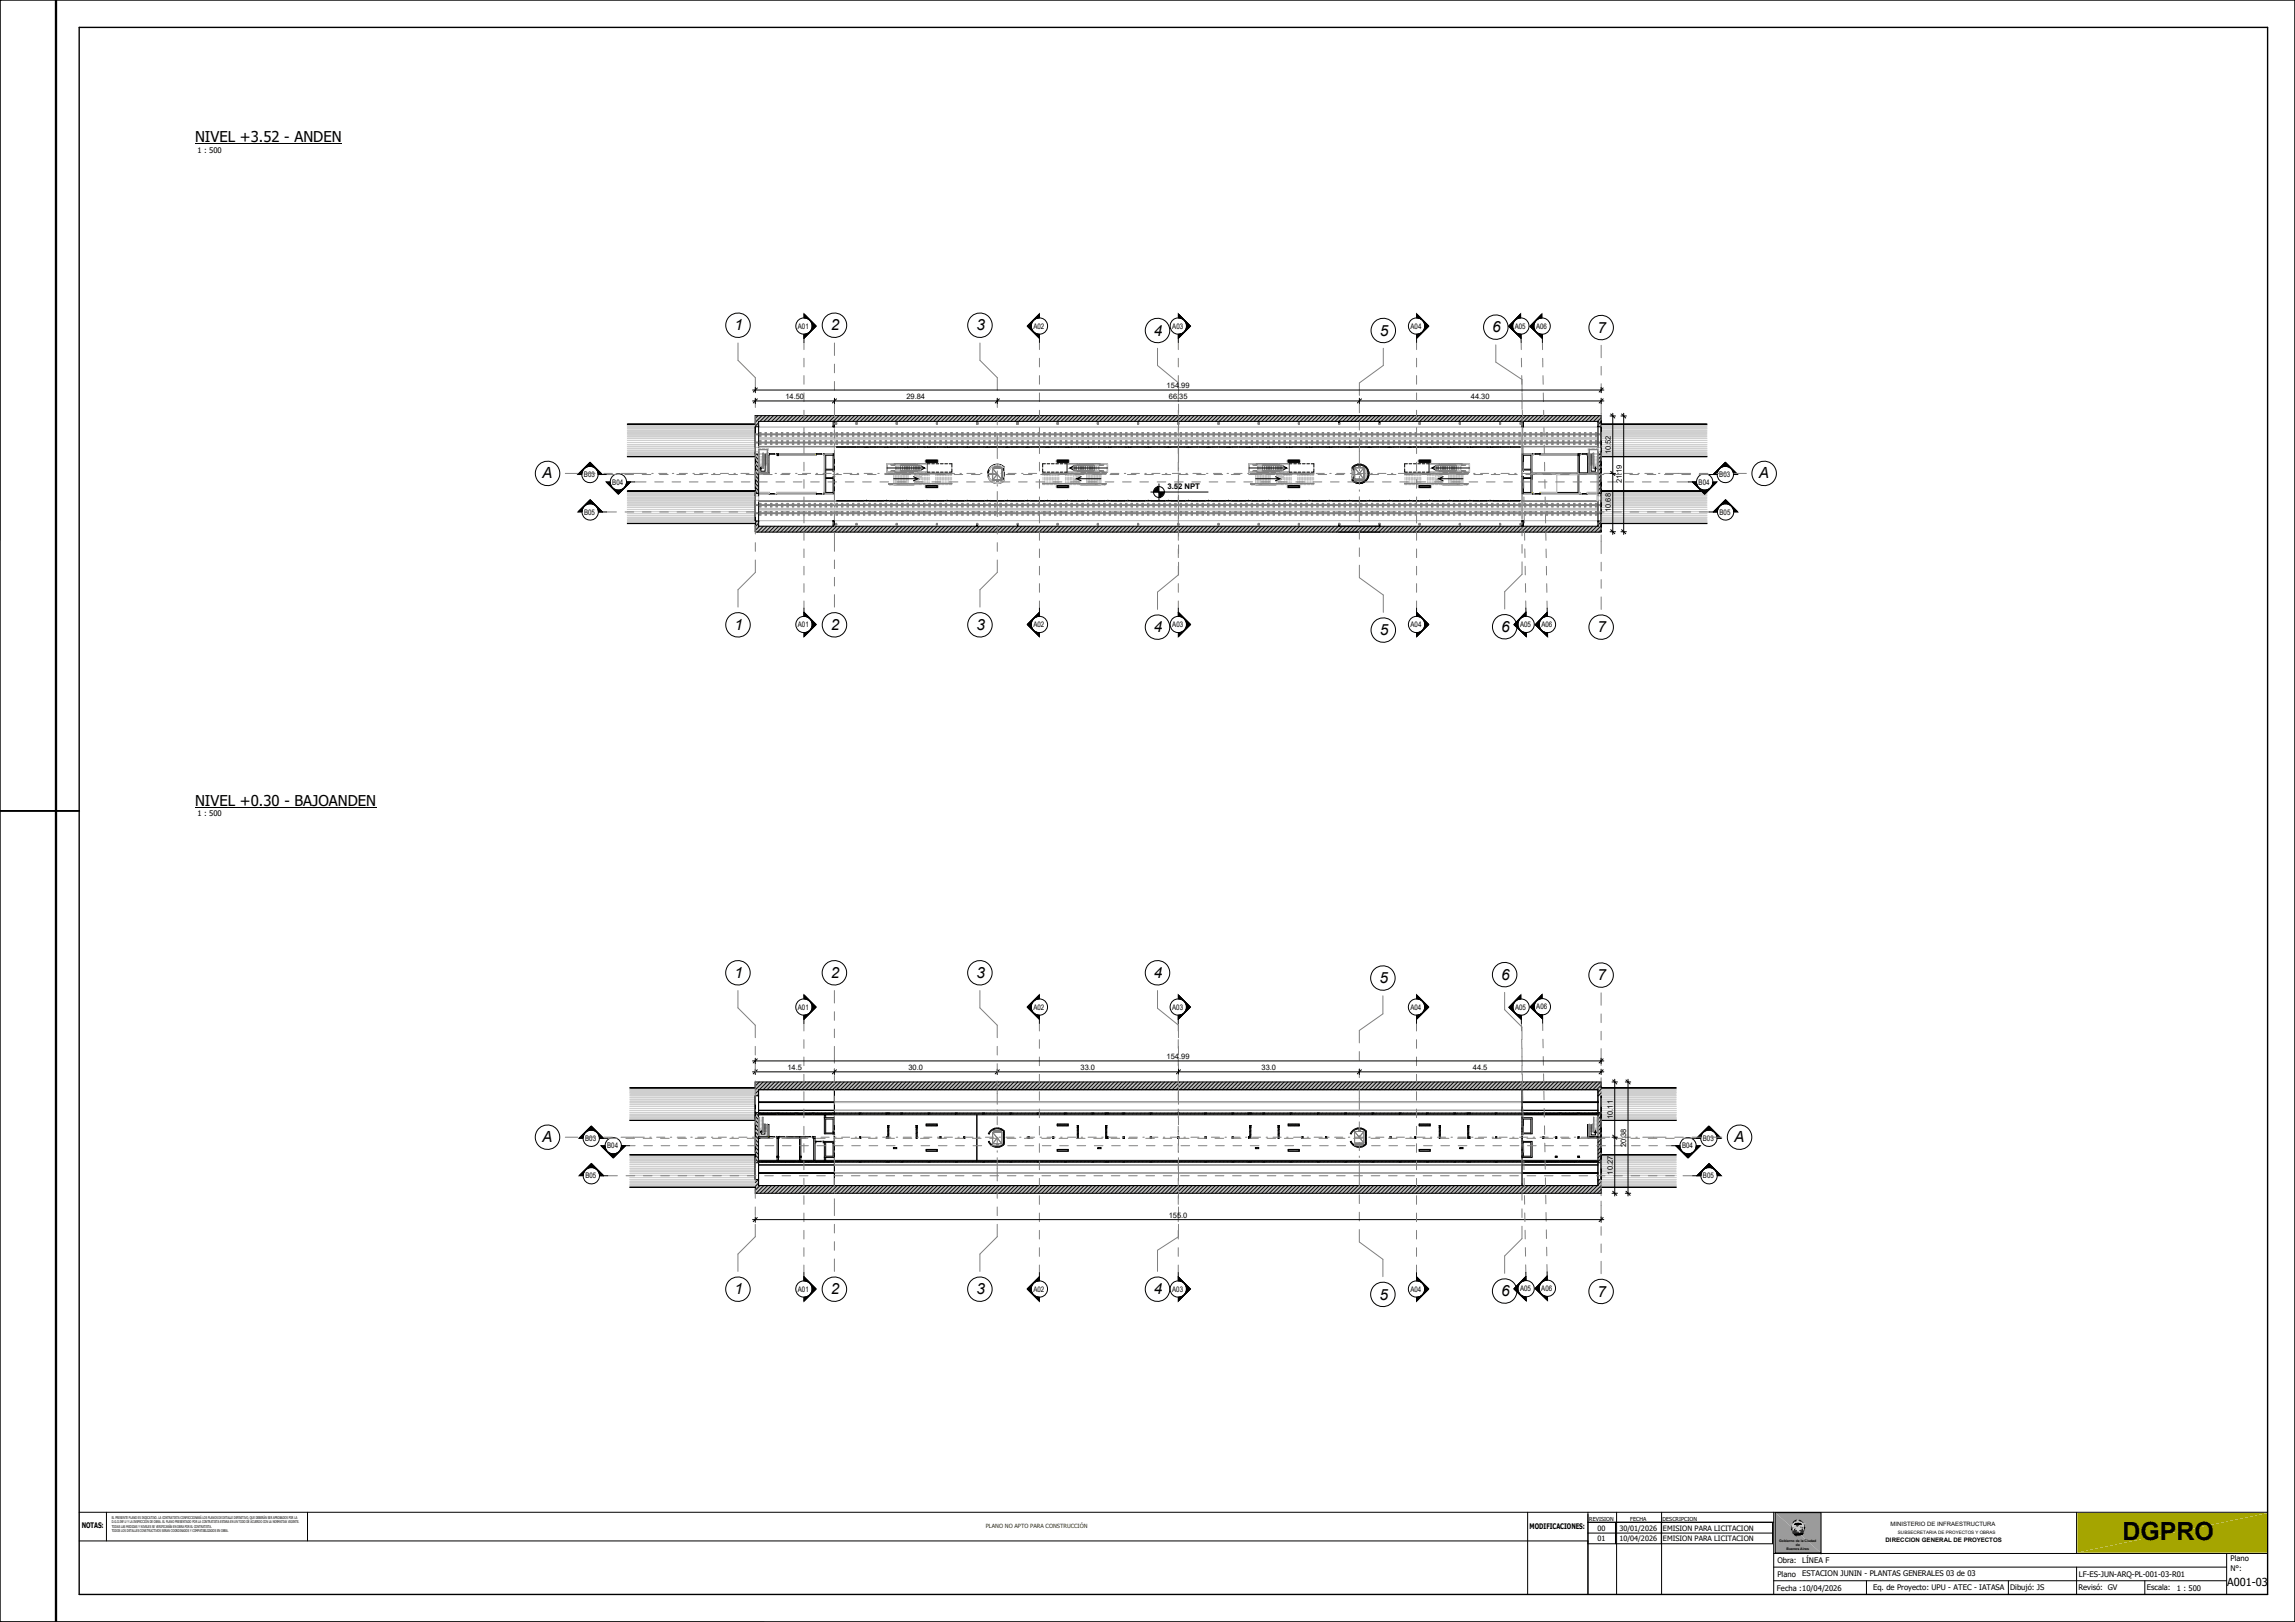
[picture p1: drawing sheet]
<svg xmlns="http://www.w3.org/2000/svg" width="841mm" height="594mm" viewBox="0 0 841 594" stroke-linecap="round" stroke-linejoin="round" font-family="sans-serif">
<defs><g id="words">
<text font-size="9.2" x="777.7" y="564.1">DGPRO</text>
<g font-size="5.6">
<text x="269.2" y="121">1</text>
<text x="304.5" y="121">2</text>
<text x="357.8" y="121">3</text>
<text x="422.9" y="122.9">4</text>
<text x="505.6" y="122.9">5</text>
<text x="546.9" y="121.7">6</text>
<text x="585.5" y="121.9">7</text>
<text x="198.7" y="175">A</text>
<text x="644.5" y="175">A</text>
<text x="269.2" y="230.7">1</text>
<text x="304.5" y="230.7">2</text>
<text x="357.8" y="230.7">3</text>
<text x="422.9" y="231.6">4</text>
<text x="505.6" y="232.7">5</text>
<text x="550.1" y="231.4">6</text>
<text x="585.5" y="231.6">7</text>
<text x="269.1" y="358.2">1</text>
<text x="304.5" y="358.2">2</text>
<text x="357.8" y="358.2">3</text>
<text x="422.9" y="358.2">4</text>
<text x="550.1" y="358.9">6</text>
<text x="585.4" y="359">7</text>
<text x="505.5" y="360.1">5</text>
<text x="198.7" y="418.1">A</text>
<text x="635.5" y="418.1">A</text>
<text x="269.1" y="474.1">1</text>
<text x="304.5" y="474.1">2</text>
<text x="357.8" y="474.1">3</text>
<text x="422.9" y="474.1">4</text>
<text x="505.5" y="476">5</text>
<text x="550.1" y="474.7">6</text>
<text x="585.4" y="474.9">7</text>
</g>
<g font-size="5.5">
<text x="71.5" y="52">NIVEL +3.52 - ANDEN</text>
<text x="71.5" y="295.1">NIVEL +0.30 - BAJOANDEN</text>
</g>
<text font-size="4" x="816.1" y="580.9">A001-03</text>
<text font-size="2.9" x="427.8" y="179">3.52 NPT</text>
<g font-size="2.8">
<text x="72.4" y="55.9">1 : 500</text>
<text x="292.4" y="120.4">A01</text>
<text x="378.7" y="120.4">A02</text>
<text x="429.6" y="120.4">A03</text>
<text x="516.9" y="120.4">A04</text>
<text x="555.1" y="120.4">A05</text>
<text x="562.9" y="120.4">A06</text>
<text x="427.5" y="142.2">154.99</text>
<text x="287.8" y="146.2">14.50</text>
<text x="332.1" y="146.2">29.84</text>
<text x="428.3" y="146.2">66.35</text>
<text x="539" y="146.2">44.30</text>
<text x="590.3" y="161" transform="rotate(-90 590.3 161)">2</text>
<text x="590.3" y="166.3" transform="rotate(-90 590.3 166.3)">1</text>
<text x="590.3" y="164.8" transform="rotate(-90 590.3 164.8)">0</text>
<text x="590.3" y="163.3" transform="rotate(-90 590.3 163.3)">.</text>
<text x="590.3" y="162.5" transform="rotate(-90 590.3 162.5)">5</text>
<text x="214" y="174.8">B03</text>
<text x="224.4" y="177.5">B04</text>
<text x="594.3" y="177" transform="rotate(-90 594.3 177)">21.19</text>
<text x="622.5" y="177.5">B04</text>
<text x="630" y="174.8">B03</text>
<text x="590.3" y="184.5" transform="rotate(-90 590.3 184.5)">.</text>
<text x="590.3" y="183.7" transform="rotate(-90 590.3 183.7)">6</text>
<text x="590.3" y="182.2" transform="rotate(-90 590.3 182.2)">8</text>
<text x="214.1" y="188.5">B05</text>
<text x="590.3" y="187.6" transform="rotate(-90 590.3 187.6)">1</text>
<text x="590.3" y="186" transform="rotate(-90 590.3 186)">0</text>
<text x="630.1" y="188.5">B05</text>
<text x="292.4" y="229.7">A01</text>
<text x="378.7" y="229.7">A02</text>
<text x="429.6" y="229.7">A03</text>
<text x="516.9" y="229.7">A04</text>
<text x="557.1" y="229.7">A05</text>
<text x="564.9" y="229.7">A06</text>
<text x="72.4" y="299">1 : 500</text>
<text x="292.4" y="369.8">A01</text>
<text x="378.7" y="369.8">A02</text>
<text x="429.6" y="369.8">A03</text>
<text x="516.9" y="369.8">A04</text>
<text x="555.2" y="369.8">A05</text>
<text x="563" y="369.7">A06</text>
<text x="427.5" y="387.9">154.99</text>
<text x="288.6" y="391.9">14.5</text>
<text x="332.9" y="391.9">30.0</text>
<text x="395.9" y="391.9">33.0</text>
<text x="462.3" y="391.9">33.0</text>
<text x="539.7" y="391.9">44.5</text>
<text x="591" y="406.8" transform="rotate(-90 591 406.8)">.</text>
<text x="591" y="406" transform="rotate(-90 591 406)">1</text>
<text x="591" y="404.5" transform="rotate(-90 591 404.5)">1</text>
<text x="591" y="409.9" transform="rotate(-90 591 409.9)">1</text>
<text x="591" y="408.3" transform="rotate(-90 591 408.3)">0</text>
<text x="214.4" y="417.9">B03</text>
<text x="595.9" y="416.3" transform="rotate(-90 595.9 416.3)">38</text>
<text x="624" y="417.9">B03</text>
<text x="222.5" y="420.6">B04</text>
<text x="591" y="424.9" transform="rotate(-90 591 424.9)">7</text>
<text x="595.9" y="420.2" transform="rotate(-90 595.9 420.2)">20.</text>
<text x="616.4" y="420.6">B04</text>
<text x="214.5" y="431.6">B05</text>
<text x="591" y="430.3" transform="rotate(-90 591 430.3)">1</text>
<text x="591" y="428.7" transform="rotate(-90 591 428.7)">0</text>
<text x="591" y="427.2" transform="rotate(-90 591 427.2)">.</text>
<text x="591" y="426.4" transform="rotate(-90 591 426.4)">2</text>
<text x="624.1" y="431.6">B05</text>
<text x="428.3" y="446">155.0</text>
<text x="292.4" y="473.1">A01</text>
<text x="378.7" y="473.1">A02</text>
<text x="429.6" y="473.1">A03</text>
<text x="516.9" y="473.1">A04</text>
<text x="557" y="472.9">A05</text>
<text x="564.8" y="472.8">A06</text>
<text x="29.9" y="559.7">NOTAS:</text>
<text x="560.5" y="560">MODIFICACIONES:</text>
<text x="651.3" y="572.5">Obra:</text>
<text x="660.4" y="572.5">LÍNEA F</text>
<text x="817.4" y="571.9">Plano</text>
<text x="817.4" y="575.4">N°:</text>
<text x="651.3" y="577.4">Plano</text>
<text x="660.4" y="577.4">ESTACION JUNIN - PLANTAS GENERALES 03 de 03</text>
<text x="761.8" y="577.5">LF-ES-JUN-ARQ-PL-001-03-R01</text>
<text x="651.2" y="582.6">Fecha :10/04/2026</text>
<text x="686.4" y="582.4">Eq. de Proyecto: UPU - ATEC - IATASA</text>
<text x="736.6" y="582.5">Dibujó: JS</text>
<text x="761.6" y="582.5">Revisó: GV</text>
<text x="786.7" y="582.5">Escala:</text>
<text x="797.7" y="582.6">1 : 500</text>
</g>
<g font-size="2.7">
<text x="585.4" y="560.6">00</text>
<text x="593.4" y="560.6">30/01/2026</text>
<text x="609.4" y="560.6">EMISION PARA LICITACION</text>
<text x="585.4" y="564.5">01</text>
<text x="593.4" y="564.5">10/04/2026</text>
<text x="609.4" y="564.5">EMISION PARA LICITACION</text>
</g>
<g font-size="2.2">
<text x="692.8" y="558.7">MINISTERIO DE INFRAESTRUCTURA</text>
<text x="691" y="564.8">DIRECCION GENERAL DE PROYECTOS</text>
</g>
<text font-size="2.1" fill="#800000" x="361.2" y="559.8">PLANO NO APTO PARA CONSTRUCCIÓN</text>
<g font-size="2">
<text x="582.4" y="556.9">REVISION</text>
<text x="597.4" y="556.9">FECHA</text>
<text x="609.2" y="556.9">DESCRIPCION</text>
</g>
<text font-size="1.7" x="695.5" y="561.7">SUBSECRETARIA DE PROYECTOS Y OBRAS</text>
<g font-size="1.4">
<text x="41" y="556.2">EL PRESENTE PLANO ES INDICATIVO. LA CONTRATISTA CONFECCIONARÁ LOS PLANOS DE DETALLE DEFINITIVO, QUE DEBERÁN SER APROBADOS POR LA</text>
<text x="41" y="557.9">D.G.O.INF.U Y LA INSPECCIÓN DE OBRA. EL PLANO PRESENTADO POR LA CONTRATISTA ESTARA EN UN TODO DE ACUERDO CON LA NORMATIVA VIGENTE.</text>
<text x="41" y="559.5">TODAS LAS MEDIDAS Y NIVELES SE VERIFICARÁN EN OBRA POR EL CONTRATISTA.</text>
<text x="41" y="561.2">TODOS LOS DETALLES CONSTRUCTIVOS SERAN COORDINADOS Y COMPATIBILIZADOS EN OBRA.</text>
</g>
<g font-size="1.3">
<text x="652" y="564.8">Gobierno de la Ciudad</text>
<text x="654.7" y="567.8">Buenos Aires</text>
<text x="658.1" y="566.3">de</text>
</g>
</g></defs>
<g fill="#c0c0c0">
<path d="M361.9 173.8h.3z"/>
<path d="M361.9 173.6l.3 .2h-.3z"/>
<path d="M361.9 173.6h.3v.2z"/>
<path d="M361.9 173.6l.3-.3v.3z"/>
<path d="M361.9 173.3h.3l-.3 .3z"/>
<path d="M361.9 173.3l.4-.3-.1 .3z"/>
<path d="M361.9 173h.4l-.4 .3z"/>
<path d="M362 172.7l.3 .3h-.3z"/>
<path d="M362 172.7l.4-.1-.1 .4z"/>
<path d="M362 172.6h.4z"/>
<path d="M362 172.6l.4-.2z"/>
<path d="M362 172.6l.5-.5z"/>
<path d="M362.2 172.1h.3l-.5 .5z"/>
<path d="M362.2 172.1l.5-.2z"/>
<path d="M362.3 171.9h.4l-.5 .2z"/>
<path d="M362.3 171.9l.5-.3z"/>
<path d="M362.5 171.6h.3l-.5 .3z"/>
<path d="M362.6 171.4l.2 .2h-.3z"/>
<path d="M362.6 171.4h.4l-.2 .2z"/>
<path d="M362.8 171.3l.2 .1h-.4z"/>
<path d="M362.8 171.3l.5-.1z"/>
<path d="M368.1 171.1v.5z"/>
<path d="M367.6 171.1h.5l-.2 .3z"/>
<path d="M362.9 171.1l.4 .1-.5 .1z"/>
<path d="M367.5 171l.6 .1z"/>
<path d="M362.9 171.1l.5-.1z"/>
<path d="M363.1 170.9l.3 .1-.5 .1z"/>
<path d="M363.1 170.9h.5z"/>
<path d="M367.5 171l.3-.2 .3 .3z"/>
<path d="M363.1 170.9l.6-.1z"/>
<path d="M367.1 170.8h.7l-.3 .2z"/>
<path d="M363.1 170.9l.9-.3z"/>
<path d="M366.9 170.6l.9 .2z"/>
<path d="M363.1 170.9l.4-.3h.5z"/>
<path d="M363.5 170.6h.5z"/>
<path d="M366.9 170.6h.6z"/>
<path d="M366.7 170.5h.6z"/>
<path d="M366.6 170.5h.7z"/>
<path d="M363.6 170.5h.8z"/>
<path d="M363.6 170.5l1-.1z"/>
<path d="M366.3 170.4l1 .1z"/>
<path d="M363.6 170.5l1.2-.2z"/>
<path d="M366 170.3l1.1 .1z"/>
<path d="M364 170.3h1.1z"/>
<path d="M365.7 170.3l1.4 .1z"/>
<path d="M364 170.3h1.4z"/>
</g>
<path d="M364.2 170.2h2.5zM364.2 170.3h2.5" fill="none" stroke="#c0c0c0" stroke-width=".37"/>
<g fill="#c0c0c0">
<path d="M365.4 170.3l1.3-.1z"/>
<path d="M365.7 170.3l1.4 .1z"/>
</g>
<path d="M364.2 170.2h2.5M364.4 170.2h2.3" fill="none" stroke="#c0c0c0" stroke-width=".37"/>
<g fill="#c0c0c0">
<path d="M364.4 170.2l2-.1z"/>
<path d="M364.7 170.1h1.7z"/>
<path d="M364.7 170.1h1.4z"/>
<path d="M365 170l1.1 .1z"/>
<path d="M365 170h.8z"/>
<path d="M365.3 170h.5z"/>
<path d="M365.3 177.1h.6z"/>
<path d="M365 177.1h.9z"/>
<path d="M365 177.1h1.1z"/>
<path d="M364.7 177l1.4 .1z"/>
<path d="M364.7 177h1.7z"/>
<path d="M364.5 177h1.9z"/>
</g>
<path d="M364.2 176.9l2.7-.1zM364.2 176.8h2.7M366.9 176.9h-2.7" fill="none" stroke="#c0c0c0" stroke-width=".37"/>
<g fill="#c0c0c0">
<path d="M365.5 176.8h1.4z"/>
<path d="M364.2 176.9l1.3-.1z"/>
<path d="M364 176.8h1.2z"/>
<path d="M365.6 176.8h1.3z"/>
<path d="M365.9 176.8h1z"/>
<path d="M364 176.8h.9z"/>
<path d="M363.7 176.7h.9z"/>
<path d="M366.3 176.7l.6 .1z"/>
<path d="M366.6 176.6h.7l-.4 .2z"/>
<path d="M366.6 176.6h.7z"/>
<path d="M363.7 176.7l.6-.1z"/>
<path d="M366.9 176.5l.7-.1z"/>
<path d="M363.3 176.4l.7 .1-.3 .2z"/>
<path d="M367.1 176.4h.5z"/>
<path d="M363.3 176.4l.7 .1z"/>
<path d="M363.3 176.4l.5-.1z"/>
<path d="M367.1 176.3h.7z"/>
<path d="M363.1 176.2l.6 .1z"/>
<path d="M367.4 176.2l.5-.1z"/>
<path d="M362.9 176l.6 .2z"/>
<path d="M367.4 176.2l.7-.2z"/>
<path d="M362.8 175.9l.5 .1z"/>
<path d="M362.8 175.9l.3-.2 .2 .3z"/>
<path d="M362.6 175.7h.5l-.3 .2z"/>
<path d="M368.1 175.5v.5l-.3-.1z"/>
<path d="M362.8 175.4l.3 .3h-.5z"/>
<path d="M362.7 175.3l-.1 .4z"/>
<path d="M362.4 175.3h.3l-.1 .4z"/>
<path d="M362.2 175l.5 .3z"/>
<path d="M362.1 174.7l.4 .3z"/>
<path d="M362 174.5l.4 .2h-.3z"/>
<path d="M362 174.5l.4 .2z"/>
<path d="M362 174.2l.3 .3z"/>
<path d="M362 174.2h.3v.3z"/>
<path d="M362 174.2l.3-.1z"/>
<path d="M361.9 173.9l.4 .2-.3 .1z"/>
<path d="M361.9 173.9l.3-.1 .1 .3z"/>
</g>
<path d="M339.4 177.9v.6z" fill="#fff"/>
<path d="M339.4 177.9v.6z" fill="none" stroke="#fff" stroke-width=".37"/>
<path d="M339.4 177.9v.6z" fill="#fff"/>
<path d="M339.4 177.9v.6z" fill="none" stroke="#fff" stroke-width=".37"/>
<path d="M339.4 168.6v.6z" fill="#fff"/>
<path d="M339.4 168.6v.6z" fill="none" stroke="#fff" stroke-width=".37"/>
<path d="M339.4 168.6v.6z" fill="#fff"/>
<path d="M339.4 168.6v.6z" fill="none" stroke="#fff" stroke-width=".37"/>
<g fill="#fff">
<path d="M387.5 177.9v.6z"/>
<path d="M387.5 168.6v.6z"/>
</g>
<g fill="#c0c0c0">
<path d="M585.6 180.7l1.2 .1z"/>
<path d="M585.6 166.3l1.2 14.5-1.2-.1z"/>
<path d="M585.6 166.3h1.2v14.5z"/>
<path d="M586.1 156.3h.7z"/>
</g>
<path d="M278 166.3v14.5" fill="none" stroke="#c0c0c0" stroke-width=".37"/>
<g fill="#c0c0c0">
<path d="M276.8 166.3h1.2v14.5z"/>
<path d="M276.8 166.3l1.2 14.5z"/>
</g>
<path d="M276.8 166.3l1.2 14.5z" fill="none" stroke="#c0c0c0" stroke-width=".37"/>
<g fill="#c0c0c0">
<path d="M276.8 166.3l1 14.5h-1z"/>
<path d="M497.8 177.1h.4z"/>
<path d="M497.8 177.1h.8z"/>
<path d="M497.5 177.1h1.1z"/>
<path d="M497.5 177.1l1.4-.1z"/>
<path d="M497.2 177h1.7z"/>
<path d="M497.2 177h2z"/>
</g>
<path d="M496.7 176.8h2.9zM496.7 176.8h2.9M499.6 176.9h-2.9" fill="none" stroke="#c0c0c0" stroke-width=".37"/>
<g fill="#c0c0c0">
<path d="M496.7 176.8h1.5z"/>
<path d="M498.2 176.8h1.4z"/>
<path d="M496.7 176.8h1.2z"/>
<path d="M498.5 176.8h1.2z"/>
<path d="M496.5 176.7l1.1 .1z"/>
<path d="M496.5 176.7h.8z"/>
<path d="M498.8 176.7l.9 .1z"/>
<path d="M499.1 176.7l.6 .1z"/>
<path d="M499.3 176.6h.7z"/>
<path d="M496.3 176.6l.9 .1z"/>
<path d="M496.3 176.6h.7z"/>
<path d="M496 176.4l.7 .1z"/>
<path d="M499.6 176.5l.7-.2z"/>
<path d="M495.8 176.3l.7 .1z"/>
<path d="M499.9 176.3l.6-.1z"/>
<path d="M500.1 176.1l.6-.1z"/>
<path d="M495.5 176l.7 .2-.4 .1z"/>
<path d="M495.5 176l.7 .2z"/>
<path d="M500.4 175.9l.3 .1z"/>
<path d="M500.4 175.9l.5-.1z"/>
<path d="M495.7 175.7l.3 .3h-.5z"/>
<path d="M500.6 175.7l.3 .1-.5 .1z"/>
<path d="M500.6 175.7l.4-.1z"/>
<path d="M495.5 175.5v.5z"/>
<path d="M500.6 175.7l.5-.3z"/>
<path d="M500.8 175.4h.3l-.5 .3z"/>
<path d="M501 175.2l.1 .2h-.3z"/>
<path d="M501 175l.1 .4z"/>
<path d="M501 175h.4l-.3 .4z"/>
<path d="M501 175l.4-.1z"/>
<path d="M501.2 174.6l.2 .3-.4 .1z"/>
<path d="M501.2 174.6h.3l-.1 .3z"/>
<path d="M501.3 174.3l.2 .3h-.3z"/>
<path d="M501.3 174.2l.2 .4z"/>
<path d="M501.3 174.2h.3l-.1 .4z"/>
<path d="M501.3 174.2l.3-.1z"/>
<path d="M501.4 173.8l.2 .3-.3 .1z"/>
<path d="M501.4 173.8h.3v.3z"/>
<path d="M501.4 173.5l.3 .3h-.3z"/>
<path d="M501.4 173.5h.3v.3z"/>
<path d="M498 177.1h.5z"/>
<path d="M497.7 177.1h.8z"/>
<path d="M497.5 177.1h1z"/>
<path d="M497.5 177.1l1.3-.1z"/>
<path d="M497.2 177h1.6z"/>
<path d="M497 176.9l1.8 .1z"/>
</g>
<path d="M496.7 176.9h2.6M496.7 176.8l2.6 .1zM497 177h2.3" fill="none" stroke="#c0c0c0" stroke-width=".37"/>
<g fill="#c0c0c0">
<path d="M498 176.8h1.6z"/>
<path d="M496.7 176.8h1.3z"/>
<path d="M496.7 176.8h1.2z"/>
<path d="M498.5 176.8h1.1z"/>
<path d="M498.8 176.7l.8 .1z"/>
<path d="M498.8 176.7h1z"/>
<path d="M496.7 176.8h.9z"/>
<path d="M496.7 176.8l.5-.1z"/>
<path d="M496.3 176.6h.7l-.3 .2z"/>
<path d="M499.1 176.7l.9-.1z"/>
<path d="M496.3 176.6h.7z"/>
<path d="M496 176.4l.7 .1z"/>
<path d="M499.4 176.6h.6z"/>
<path d="M496 176.4h.5z"/>
<path d="M499.7 176.4l.6-.1-.3 .3z"/>
<path d="M499.7 176.4l.7-.1z"/>
<path d="M495.8 176.3l.7 .1z"/>
<path d="M499.9 176.3h.5z"/>
<path d="M500.2 176.1h.4l-.2 .2z"/>
<path d="M495.5 176l.7 .2-.4 .1z"/>
<path d="M495.5 176l.7 .2z"/>
<path d="M500.2 176.1l.2-.2 .2 .2z"/>
<path d="M495.7 175.7l.3 .3h-.5z"/>
<path d="M495.5 175.5v.5z"/>
<path d="M501.4 173.4l.3 .1z"/>
<path d="M501.4 173.4l.2-.3 .1 .4z"/>
<path d="M501.3 172.9l.4 .2-.3 .3z"/>
<path d="M501.3 172.8l.4 .3z"/>
<path d="M501.3 172.8l.2-.2 .1 .5z"/>
<path d="M501.2 172.6h.3l-.2 .2z"/>
<path d="M501.2 172.6h.3z"/>
<path d="M501.4 172.3l.1 .3h-.3z"/>
<path d="M501.1 172.3h.3l-.2 .3z"/>
<path d="M501 172l.4 .3z"/>
<path d="M501 172l.2-.2 .2 .5z"/>
<path d="M500.9 171.8h.3l-.2 .2z"/>
<path d="M500.9 171.8h.3z"/>
<path d="M500.6 171.5l.6 .2z"/>
<path d="M500.6 171.5l.3-.2 .3 .4z"/>
<path d="M500.4 171.3h.5l-.3 .2z"/>
<path d="M500.4 171.3h.5z"/>
<path d="M500.3 171.2h.5z"/>
<path d="M495.5 171.1l.3 .1-.3 .4z"/>
<path d="M495.5 171.1l.3 .1z"/>
<path d="M495.6 171l.6-.1-.4 .3z"/>
<path d="M495.6 171l.7-.1z"/>
<path d="M500 170.9l.6 .1-.3 .2z"/>
<path d="M495.8 170.8l.5 .1-.7 .1z"/>
<path d="M500 170.9l.6 .1z"/>
<path d="M495.8 170.8l.7-.1z"/>
<path d="M499.7 170.7l.6 .1z"/>
<path d="M496 170.7l.7-.1z"/>
<path d="M499.4 170.5l.8 .1z"/>
<path d="M496 170.7l1-.2z"/>
<path d="M499.1 170.5l1.1 .1z"/>
<path d="M496.5 170.4h.8z"/>
<path d="M499.1 170.5l.6-.1 .5 .2z"/>
<path d="M498.8 170.4h.9z"/>
<path d="M496.5 170.4l1.1-.1z"/>
<path d="M498.5 170.3l1.2 .1z"/>
<path d="M496.5 170.4l1.5-.1z"/>
<path d="M498.2 170.3l1.5 .1z"/>
<path d="M496.7 170.3h1.5z"/>
</g>
<path d="M496.7 170.3h2.8zM496.7 170.3h2.8" fill="none" stroke="#c0c0c0" stroke-width=".37"/>
<path d="M498.2 170.3l1.5 .1z" fill="#c0c0c0"/>
<path d="M496.9 170.2h2.3M499.5 170.2l-2.8 .1" fill="none" stroke="#c0c0c0" stroke-width=".37"/>
<g fill="#c0c0c0">
<path d="M497.2 170.1l2 .1z"/>
<path d="M497.2 170.1h1.7z"/>
<path d="M497.5 170.1h1.4z"/>
<path d="M497.5 170.1l1.2-.1z"/>
<path d="M497.8 170h.9z"/>
<path d="M497.8 170h.6z"/>
<path d="M495.5 171.4l.3-.2-.3 .4z"/>
<path d="M495.5 171.1l.3 .1-.3 .2z"/>
<path d="M500.3 171.2l.3-.2z"/>
<path d="M500.2 171h.4z"/>
<path d="M495.5 171.1l.3 .1z"/>
<path d="M495.6 171l.6-.1-.4 .3z"/>
<path d="M495.6 171l.6-.1z"/>
<path d="M499.9 170.8l.7 .2z"/>
<path d="M495.8 170.8l.4 .1-.6 .1z"/>
<path d="M495.8 170.8h.7z"/>
<path d="M499.9 170.8l.3-.1 .4 .3z"/>
<path d="M499.7 170.7h.5z"/>
<path d="M496 170.7l.7-.1z"/>
<path d="M499.4 170.6l.8 .1z"/>
<path d="M496 170.7l1-.2z"/>
<path d="M499.1 170.5h.9z"/>
<path d="M496.5 170.4h.8z"/>
<path d="M498.8 170.4h1z"/>
<path d="M496.5 170.4l1.1-.1z"/>
<path d="M498.5 170.3l1.3 .1z"/>
<path d="M496.5 170.4l1.4-.1z"/>
<path d="M498.2 170.3h1.4z"/>
<path d="M496.7 170.3h1.5z"/>
</g>
<path d="M496.7 170.3l2.7-.1zM496.7 170.3h2.7" fill="none" stroke="#c0c0c0" stroke-width=".37"/>
<path d="M498.2 170.3h1.4z" fill="#c0c0c0"/>
<path d="M496.7 170.3h2.7M496.9 170.2h2.5" fill="none" stroke="#c0c0c0" stroke-width=".37"/>
<g fill="#c0c0c0">
<path d="M497.2 170.1h1.8z"/>
<path d="M497.5 170.1h1.5z"/>
<path d="M497.5 170.1h1.3z"/>
<path d="M497.7 170l1.1 .1z"/>
<path d="M497.7 170h.8z"/>
</g>
<g fill="#fff">
<path d="M472.1 178.5h4z"/>
<path d="M472.1 178.5l4-.6v.6z"/>
<path d="M472.1 177.9h4l-4 .6z"/>
<path d="M476.1 168.6v.6z"/>
<path d="M472.1 168.6h4v.6z"/>
<path d="M472.1 168.6l4 .6h-2z"/>
</g>
<path d="M472.1 168.6l4 .6h-2z" fill="none" stroke="#fff" stroke-width=".37"/>
<g fill="#fff">
<path d="M472.1 168.6l2 .6h-2z"/>
<path d="M520.1 178.5h4z"/>
<path d="M520.1 178.5l4-.6v.6z"/>
<path d="M520.1 178.2l4-.3-4 .6z"/>
</g>
<path d="M520.1 178.2l4-.3-4 .6z" fill="none" stroke="#fff" stroke-width=".37"/>
<g fill="#fff">
<path d="M520.1 177.9h4l-4 .3z"/>
<path d="M520.4 169.2h3.7z"/>
<path d="M520.4 169.2l3.7-.6v.6z"/>
<path d="M520.1 169.2l4-.6z"/>
</g>
<path d="M520.1 169.2l4-.6z" fill="none" stroke="#fff" stroke-width=".37"/>
<path d="M520.1 168.6h4l-4 .6z" fill="#fff"/>
<g fill="#c0c0c0">
<path d="M500.4 175.9l.5-.1-.3 .2z"/>
<path d="M500.6 176l.3-.2z"/>
<path d="M500.4 175.9l.5-.1z"/>
<path d="M500.5 175.8l.6-.4-.2 .4z"/>
<path d="M500.8 175.4h.3l-.6 .4z"/>
<path d="M500.8 175.4h.3z"/>
<path d="M500.8 175.4l.5-.2z"/>
<path d="M501 175.1l.3 .1-.5 .2z"/>
<path d="M501 175.1l.4-.2z"/>
<path d="M501.1 174.9h.3l-.4 .2z"/>
<path d="M501.1 174.9l.4-.2-.1 .2z"/>
<path d="M501.2 174.6l.3 .1-.4 .2z"/>
<path d="M501.2 174.6l.4-.2-.1 .3z"/>
<path d="M501.3 174.3l.3 .1-.4 .2z"/>
<path d="M501.3 174.3l.3-.2v.3z"/>
<path d="M501.4 174l.2 .1-.3 .2z"/>
<path d="M501.4 174l.3-.2-.1 .3z"/>
<path d="M501.4 173.7l.3 .1-.3 .2z"/>
<path d="M501.4 173.7l.3-.2v.3z"/>
<path d="M501.4 173.4l.3 .1-.3 .2z"/>
<path d="M501.4 173.4l.3-.1v.2z"/>
<path d="M501.4 173.1l.3 .2-.3 .1z"/>
<path d="M501.4 173.1l.2-.1 .1 .3z"/>
<path d="M501.3 172.8l.3 .2-.2 .1z"/>
<path d="M501.3 172.8l.2-.2 .1 .4z"/>
<path d="M501.2 172.6h.3l-.2 .2z"/>
<path d="M501.2 172.6l.3-.2z"/>
<path d="M501.1 172.3l.4 .1-.3 .2z"/>
<path d="M501.1 172.3l.3-.1 .1 .2z"/>
<path d="M501 172l.4 .2z"/>
<path d="M500.9 171.8l.5 .4z"/>
<path d="M500.9 171.8h.3l.2 .4z"/>
<path d="M500.9 171.8h.3z"/>
<path d="M500.6 171.5l.5 .2-.2 .1z"/>
<path d="M500.6 171.5l.5 .2z"/>
<path d="M500.4 171.3l.6 .1z"/>
<path d="M500.6 171l.2 .3h-.4z"/>
<path d="M367.8 175.8l.3-.3z"/>
<path d="M367.8 174.9l.3 .6-.3 .3z"/>
<path d="M367.8 174.9h.3v.6z"/>
<path d="M368.1 171.6v.9h-.3z"/>
<path d="M367.8 171.2l.3 .4-.3 .9z"/>
<path d="M495.5 175.5l.3 .4z"/>
<path d="M495.5 174.6l.3 1.3-.3-.4z"/>
<path d="M495.5 174.6h.3v1.3z"/>
<path d="M495.5 171.6l.3 .6h-.3z"/>
<path d="M495.8 171.2v1l-.3-.6z"/>
</g>
<g fill="#fff">
<path d="M305.8 166.3v.6h-.4z"/>
<path d="M305.4 166.3h.4l-.4 .6z"/>
<path d="M578.3 166.3l.4 .6h-.4z"/>
<path d="M578.3 166.3h.4v.6z"/>
<path d="M285.3 166.3v.6h-.4z"/>
<path d="M284.9 166.3h.4l-.4 .6z"/>
<path d="M387.5 178.5h4z"/>
<path d="M387.5 178.5l4-.6v.6z"/>
<path d="M387.5 177.9h4l-4 .6z"/>
<path d="M390.6 169.2h.9z"/>
<path d="M390.6 169.2l.9-.6v.6z"/>
<path d="M387.5 169.2l4-.6-.9 .6z"/>
</g>
<path d="M387.5 169.2l4-.6-.9 .6z" fill="none" stroke="#fff" stroke-width=".37"/>
<g fill="#fff">
<path d="M387.5 168.6h4l-4 .6z"/>
<path d="M342.7 178.5h.8z"/>
<path d="M342.7 178.5l.8-.6v.6z"/>
<path d="M341.2 178.5l2.3-.6-.8 .6z"/>
</g>
<path d="M341.2 178.5l2.3-.6-.8 .6z" fill="none" stroke="#fff" stroke-width=".37"/>
<g fill="#fff">
<path d="M339.4 177.9h4.1l-2.3 .6z"/>
<path d="M339.4 177.9l1.8 .6h-1.8z"/>
<path d="M343.5 168.6v.6z"/>
<path d="M339.4 168.6h4.1v.6z"/>
<path d="M339.4 168.6l4.1 .6z"/>
</g>
<path d="M339.4 168.6l4.1 .6z" fill="none" stroke="#fff" stroke-width=".37"/>
<path d="M339.4 168.6l3.3 .6h-3.3z" fill="#fff"/>
<g fill="#c0c0c0">
<path d="M490.3 154.3h.3z"/>
<path d="M278 192.8l308.8 2.1h-310z"/>
</g>
<path d="M278 192.8l308.8 2.1h-310z" fill="none" stroke="#c0c0c0" stroke-width=".37"/>
<g fill="#c0c0c0">
<path d="M278 192.8h307.6l1.2 2.1z"/>
<path d="M276.8 190.8l1.2 2-1.2 2.1z"/>
<path d="M276.8 190.8h1.2v2z"/>
<path d="M585.6 190.8l1.2 4.1-1.2-2.1z"/>
<path d="M585.6 190.8h1.2v4.1z"/>
<path d="M276.8 155.9l1.2 .4h-1.2z"/>
<path d="M278 154.3v2l-1.2-.4z"/>
<path d="M585.6 154.3l1.2 2h-1.2z"/>
<path d="M276.8 152.2l308.8 2.1h-307.6z"/>
<path d="M276.8 152.2l1.2 2.1-1.2 1.6z"/>
<path d="M276.8 152.2h310l-1.2 2.1z"/>
<path d="M586.8 152.2v4.1l-1.2-2z"/>
</g>
<g fill="none" stroke="#0a0a0a" stroke-width=".37">
<path d="M362.2 173.9l-.3 .2M362.5 172.1l-.5 .6M362.5 175l-.2 .2M363.1 175.8l-.2 .2M363.9 176.4l-.2 .2M364.6 170.1l-.5 .5M365 176.8l-.3 .2M366.1 170.1l-.3 .2M366.5 176.6l-.4 .5M367.1 170.4l-.2 .2M367.9 171l-.2 .2M368.1 175.1l-.3 .3"/>
<path d="M368.1 172.3l-.3 .2M495.8 171.8l-.3 .3M495.8 174.6l-.3 .3M495.9 175.9l-.2 .2M496.8 176.5l-.3 .2M497.6 170l-.4 .4M497.9 176.8l-.3 .3M498.9 170.1l-.2 .2M499.7 176.4l-.6 .6M499.9 170.5l-.2 .2M500.7 171.1l-.2 .2M501.3 172l-.2 .2"/>
<path d="M501.5 174.6l-.5 .5M501.6 173l-.2 .3M586.1 166.3l-.5 .6M586.8 179.8l-1 1M586.8 167.1l-1.2 1.2M586.8 168.5l-1.2 1.2M586.8 169.9l-1.2 1.2M586.8 171.3l-1.2 1.2M586.8 172.7l-1.2 1.2M586.8 174.2l-1.2 1.1M586.8 175.6l-1.2 1.2M586.8 177l-1.2 1.2"/>
<path d="M586.8 178.4l-1.2 1.2"/>
</g>
<g fill="none" stroke="#d9d9d9" stroke-width=".37">
<path d="M339.8 177.9l-.4 .3M339.9 168.6l-.5 .5M340.5 177.9l-.6 .6M340.6 168.6l-.6 .6M341.2 177.9l-.6 .6M341.3 168.6l-.6 .6M341.9 177.9l-.6 .6M342 168.6l-.6 .6M342.6 177.9l-.6 .6M342.7 168.6l-.6 .6M343.3 177.9l-.5 .6M343.4 168.6l-.6 .6"/>
<path d="M343.4 178.5h.1M343.5 178.5h.1M387.9 177.9l-.4 .4M388 168.6l-.5 .5M388.6 177.9l-.6 .6M388.7 168.6l-.6 .6M389.3 177.9l-.6 .6M389.4 168.6l-.6 .6M390 177.9l-.6 .6M390.1 168.6l-.6 .6M390.7 177.9l-.6 .6M390.8 168.6l-.6 .6"/>
<path d="M391.4 177.9l-.6 .6M391.5 168.7l-.6 .5M472.1 168.6h.1M472.7 177.9l-.6 .6M472.8 168.6l-.6 .6M473.5 177.9l-.7 .6M473.5 168.6l-.6 .6M474.2 177.9l-.6 .6M474.2 168.6l-.6 .6M474.9 177.9l-.6 .6M475 168.6l-.7 .6M475.6 177.9l-.6 .6"/>
<path d="M475.7 168.6l-.6 .6M476.1 178.1l-.4 .4M476.1 168.9l-.3 .3M520.2 168.6l-.1 .1M520.8 177.9l-.6 .6M520.9 168.6l-.6 .6M521.5 177.9l-.6 .6M521.6 168.6l-.6 .6M522.2 177.9l-.6 .6M522.3 168.6l-.6 .6M522.9 177.9l-.5 .6M523 168.6l-.6 .6"/>
<path d="M523.7 177.9l-.7 .6M523.7 168.6l-.6 .6M524.1 178.1l-.3 .4M524.1 168.9l-.2 .3"/>
</g>
<path d="M586.8 191.7l38.7 .1zM586.8 191.7v.1M586.8 191.7h38.7" fill="none" stroke="#cfcfcf" stroke-width=".37"/>
<path d="M586.8 191.6h38.7zM625.5 191.6h-38.7" fill="none" stroke="#cfcfcf" stroke-width=".37"/>
<path d="M586.8 191.3l38.7 .1zM586.8 191.3v.1M586.8 191.4h38.7" fill="none" stroke="#cfcfcf" stroke-width=".37"/>
<path d="M586.8 191l38.7 .1zM625.5 191l-38.7 .1" fill="none" stroke="#cfcfcf" stroke-width=".37"/>
<path d="M586.8 190.6h38.7zM586.8 190.6h38.7" fill="none" stroke="#cfcfcf" stroke-width=".37"/>
<path d="M586.8 190.1h38.7zM586.8 190.1h.1M586.8 190.1h38.7" fill="none" stroke="#cfcfcf" stroke-width=".37"/>
<path d="M586.8 189.5h38.7zM586.8 189.5h38.7" fill="none" stroke="#cfcfcf" stroke-width=".37"/>
<path d="M586.8 188.8l38.7 .1zM625.5 188.9h-38.7" fill="none" stroke="#cfcfcf" stroke-width=".37"/>
<path d="M586.8 188.1l38.7 .1zM586.8 188.1h38.7" fill="none" stroke="#cfcfcf" stroke-width=".37"/>
<path d="M586.8 187.3l38.7 .1zM625.5 187.4h-38.7" fill="none" stroke="#cfcfcf" stroke-width=".37"/>
<path d="M586.8 186.6h38.7zM586.8 186.6h38.7" fill="none" stroke="#cfcfcf" stroke-width=".37"/>
<path d="M586.8 185.8h38.7zM586.8 185.8h.1M586.8 185.8h38.7" fill="none" stroke="#cfcfcf" stroke-width=".37"/>
<path d="M586.8 185h38.7zM625.5 185h-38.7" fill="none" stroke="#cfcfcf" stroke-width=".37"/>
<path d="M586.8 184.2h38.7zM586.8 184.2h38.7" fill="none" stroke="#cfcfcf" stroke-width=".37"/>
<path d="M586.8 183.4l38.7 .1zM586.8 183.4l38.7 .1" fill="none" stroke="#cfcfcf" stroke-width=".37"/>
<path d="M586.8 182.7l38.7 .1zM586.8 182.7h38.7" fill="none" stroke="#cfcfcf" stroke-width=".37"/>
<path d="M586.8 182.1h38.7zM586.8 182.1h38.7" fill="none" stroke="#cfcfcf" stroke-width=".37"/>
<path d="M586.8 181.5h38.7zM586.8 181.5h.1M586.8 181.5h38.7" fill="none" stroke="#cfcfcf" stroke-width=".37"/>
<path d="M586.8 180.9l38.7 .1zM625.5 181h-38.7" fill="none" stroke="#cfcfcf" stroke-width=".37"/>
<path d="M586.8 180.5l38.7 .1zM586.8 180.5h38.7" fill="none" stroke="#cfcfcf" stroke-width=".37"/>
<path d="M586.8 180.2h38.7zM586.8 180.2h.1M586.8 180.2h38.7" fill="none" stroke="#cfcfcf" stroke-width=".37"/>
<path d="M586.8 179.9l38.7 .1zM625.5 180h-38.7" fill="none" stroke="#cfcfcf" stroke-width=".37"/>
<path d="M586.8 179.8l38.7 .1zM586.8 179.8v.1M586.8 179.8h38.7" fill="none" stroke="#cfcfcf" stroke-width=".37"/>
<path d="M586.8 155.3l38.7 .1zM586.8 155.3l38.7 .1" fill="none" stroke="#cfcfcf" stroke-width=".37"/>
<path d="M586.8 155.4l38.7 .1zM586.8 155.4v.1M586.8 155.5h38.7" fill="none" stroke="#cfcfcf" stroke-width=".37"/>
<path d="M586.8 155.7h38.7zM586.8 155.7h38.7" fill="none" stroke="#cfcfcf" stroke-width=".37"/>
<path d="M586.8 156l38.7 .1zM586.8 156v.1M586.8 156h38.7" fill="none" stroke="#cfcfcf" stroke-width=".37"/>
<path d="M586.8 156.4l38.7 .1zM586.8 156.4v.1M586.8 156.5h38.7" fill="none" stroke="#cfcfcf" stroke-width=".37"/>
<path d="M586.8 157h38.7zM586.8 157h38.7" fill="none" stroke="#cfcfcf" stroke-width=".37"/>
<path d="M586.8 157.5l38.7 .1zM586.8 157.5v.1M586.8 157.6h38.7" fill="none" stroke="#cfcfcf" stroke-width=".37"/>
<path d="M586.8 158.2l38.7 .1zM586.8 158.2v.1M586.8 158.2h38.7" fill="none" stroke="#cfcfcf" stroke-width=".37"/>
<path d="M586.8 158.9l38.7 .1zM586.8 158.9v.1M586.8 159h38.7" fill="none" stroke="#cfcfcf" stroke-width=".37"/>
<path d="M586.8 159.7h38.7zM625.5 159.7h-38.7" fill="none" stroke="#cfcfcf" stroke-width=".37"/>
<path d="M586.8 160.5h38.7zM586.8 160.5h.1M586.8 160.5h38.7" fill="none" stroke="#cfcfcf" stroke-width=".37"/>
<path d="M586.8 161.3h38.7zM586.8 161.3h38.7" fill="none" stroke="#cfcfcf" stroke-width=".37"/>
<path d="M586.8 162.1h38.7zM625.5 162.1h-38.7" fill="none" stroke="#cfcfcf" stroke-width=".37"/>
<path d="M586.8 162.9h38.7zM586.8 162.9h.1M586.8 162.9h38.7" fill="none" stroke="#cfcfcf" stroke-width=".37"/>
<path d="M586.8 163.6l38.7 .1zM586.8 163.6v.1M586.8 163.6h38.7" fill="none" stroke="#cfcfcf" stroke-width=".37"/>
<path d="M586.8 164.3l38.7 .1zM586.8 164.3v.1M586.8 164.3h38.7" fill="none" stroke="#cfcfcf" stroke-width=".37"/>
<path d="M586.8 165h38.7zM586.8 165h.1M586.8 165h38.7" fill="none" stroke="#cfcfcf" stroke-width=".37"/>
<path d="M586.8 165.6h38.7zM586.8 165.6h38.7" fill="none" stroke="#cfcfcf" stroke-width=".37"/>
<path d="M586.8 166.1l38.7 .1zM625.5 166.1l-38.7 .1" fill="none" stroke="#cfcfcf" stroke-width=".37"/>
<path d="M586.8 166.5l38.7 .1zM586.8 166.5v.1M586.8 166.5h38.7" fill="none" stroke="#cfcfcf" stroke-width=".37"/>
<path d="M586.8 166.9h38.7zM586.8 166.9h38.7" fill="none" stroke="#cfcfcf" stroke-width=".37"/>
<path d="M586.8 167.1l38.7 .1zM625.5 167.1l-38.7 .1" fill="none" stroke="#cfcfcf" stroke-width=".37"/>
<path d="M586.8 167.2l38.7 .1zM586.8 167.2h38.7" fill="none" stroke="#cfcfcf" stroke-width=".37"/>
<path d="M578.4 166.3l-.1 .1M578.7 166.7l-.2 .2" fill="none" stroke="#d9d9d9" stroke-width=".37"/>
<path d="M276.8 179.9l.9 .9M276.8 178.5l1.2 1.2M276.8 177.1l1.2 1.2M276.8 175.7l1.2 1.2M276.8 174.3l1.2 1.2M276.8 172.9l1.2 1.2M276.8 171.5l1.2 1.2M276.8 170l1.2 1.2M276.8 168.6l1.2 1.2M276.8 167.2l1.2 1.2M277.3 166.3l.7 .7" fill="none" stroke="#0a0a0a" stroke-width=".37"/>
<path d="M229.9 191.7l46.9 .1zM229.9 191.7h46.9M276.8 191.7v.1" fill="none" stroke="#cfcfcf" stroke-width=".37"/>
<path d="M229.9 191.6h46.9zM229.9 191.6h46.9" fill="none" stroke="#cfcfcf" stroke-width=".37"/>
<path d="M229.9 191.3l46.9 .1zM229.9 191.4h46.9M276.8 191.3v.1" fill="none" stroke="#cfcfcf" stroke-width=".37"/>
<path d="M229.9 191l46.9 .1zM229.9 191l46.9 .1" fill="none" stroke="#cfcfcf" stroke-width=".37"/>
<path d="M229.9 190.6h46.9zM276.8 190.6h-46.9" fill="none" stroke="#cfcfcf" stroke-width=".37"/>
<path d="M229.9 190.1h46.9zM229.9 190.1h46.9M276.8 190.1h.1" fill="none" stroke="#cfcfcf" stroke-width=".37"/>
<path d="M229.9 189.5h46.9zM276.8 189.5h-46.9" fill="none" stroke="#cfcfcf" stroke-width=".37"/>
<path d="M229.9 188.8l46.9 .1zM229.9 188.9h46.9" fill="none" stroke="#cfcfcf" stroke-width=".37"/>
<path d="M229.9 188.1l46.9 .1zM276.8 188.1h-46.9" fill="none" stroke="#cfcfcf" stroke-width=".37"/>
<path d="M229.9 187.3l46.9 .1zM229.9 187.4h46.9" fill="none" stroke="#cfcfcf" stroke-width=".37"/>
<path d="M229.9 186.6h46.9zM276.8 186.6h-46.9" fill="none" stroke="#cfcfcf" stroke-width=".37"/>
<path d="M229.9 185.8h46.9zM229.9 185.8h46.9M276.8 185.8h.1" fill="none" stroke="#cfcfcf" stroke-width=".37"/>
<path d="M229.9 185h46.9zM229.9 185h46.9" fill="none" stroke="#cfcfcf" stroke-width=".37"/>
<path d="M229.9 184.2h46.9zM276.8 184.2h-46.9" fill="none" stroke="#cfcfcf" stroke-width=".37"/>
<path d="M229.9 183.4l46.9 .1zM276.8 183.4l-46.9 .1" fill="none" stroke="#cfcfcf" stroke-width=".37"/>
<path d="M229.9 182.7l46.9 .1zM276.8 182.7h-46.9" fill="none" stroke="#cfcfcf" stroke-width=".37"/>
<path d="M229.9 182.1h46.9zM276.8 182.1h-46.9" fill="none" stroke="#cfcfcf" stroke-width=".37"/>
<path d="M229.9 181.5h46.9zM229.9 181.5h46.9M276.8 181.5h.1" fill="none" stroke="#cfcfcf" stroke-width=".37"/>
<path d="M229.9 180.9l46.9 .1zM229.9 181h46.9" fill="none" stroke="#cfcfcf" stroke-width=".37"/>
<path d="M229.9 180.5l46.9 .1zM276.8 180.5h-46.9" fill="none" stroke="#cfcfcf" stroke-width=".37"/>
<path d="M229.9 180.2h46.9zM229.9 180.2h46.9M276.8 180.2h.1" fill="none" stroke="#cfcfcf" stroke-width=".37"/>
<path d="M229.9 179.9l46.9 .1zM229.9 180h46.9" fill="none" stroke="#cfcfcf" stroke-width=".37"/>
<path d="M229.9 179.8l46.9 .1zM229.9 179.8h46.9M276.8 179.8v.1" fill="none" stroke="#cfcfcf" stroke-width=".37"/>
<path d="M229.9 155.3l46.9 .1zM276.8 155.3l-46.9 .1" fill="none" stroke="#cfcfcf" stroke-width=".37"/>
<path d="M229.9 155.4l46.9 .1zM229.9 155.5h46.9M276.8 155.4v.1" fill="none" stroke="#cfcfcf" stroke-width=".37"/>
<path d="M229.9 155.7h46.9zM276.8 155.7h-46.9" fill="none" stroke="#cfcfcf" stroke-width=".37"/>
<path d="M229.9 156l46.9 .1zM229.9 156h46.9M276.8 156v.1" fill="none" stroke="#cfcfcf" stroke-width=".37"/>
<path d="M229.9 156.4l46.9 .1zM229.9 156.5h46.9M276.8 156.4v.1" fill="none" stroke="#cfcfcf" stroke-width=".37"/>
<path d="M229.9 157h46.9zM276.8 157h-46.9" fill="none" stroke="#cfcfcf" stroke-width=".37"/>
<path d="M229.9 157.5l46.9 .1zM229.9 157.6h46.9M276.8 157.5v.1" fill="none" stroke="#cfcfcf" stroke-width=".37"/>
<path d="M229.9 158.2l46.9 .1zM229.9 158.2h46.9M276.8 158.2v.1" fill="none" stroke="#cfcfcf" stroke-width=".37"/>
<path d="M229.9 158.9l46.9 .1zM229.9 159h46.9M276.8 158.9v.1" fill="none" stroke="#cfcfcf" stroke-width=".37"/>
<path d="M229.9 159.7h46.9zM229.9 159.7h46.9" fill="none" stroke="#cfcfcf" stroke-width=".37"/>
<path d="M229.9 160.5h46.9zM229.9 160.5h46.9M276.8 160.5h.1" fill="none" stroke="#cfcfcf" stroke-width=".37"/>
<path d="M229.9 161.3h46.9zM276.8 161.3h-46.9" fill="none" stroke="#cfcfcf" stroke-width=".37"/>
<path d="M229.9 162.1h46.9zM229.9 162.1h46.9" fill="none" stroke="#cfcfcf" stroke-width=".37"/>
<path d="M229.9 162.9h46.9zM229.9 162.9h46.9M276.8 162.9h.1" fill="none" stroke="#cfcfcf" stroke-width=".37"/>
<path d="M229.9 163.6l46.9 .1zM229.9 163.6h46.9M276.8 163.6v.1" fill="none" stroke="#cfcfcf" stroke-width=".37"/>
<path d="M229.9 164.3l46.9 .1zM229.9 164.3h46.9M276.8 164.3v.1" fill="none" stroke="#cfcfcf" stroke-width=".37"/>
<path d="M229.9 165h46.9zM229.9 165h46.9M276.8 165h.1" fill="none" stroke="#cfcfcf" stroke-width=".37"/>
<path d="M229.9 165.6h46.9zM276.8 165.6h-46.9" fill="none" stroke="#cfcfcf" stroke-width=".37"/>
<path d="M229.9 166.1l46.9 .1zM229.9 166.1l46.9 .1" fill="none" stroke="#cfcfcf" stroke-width=".37"/>
<path d="M229.9 166.5l46.9 .1zM229.9 166.5h46.9M276.8 166.5v.1" fill="none" stroke="#cfcfcf" stroke-width=".37"/>
<path d="M229.9 166.9h46.9zM276.8 166.9h-46.9" fill="none" stroke="#cfcfcf" stroke-width=".37"/>
<path d="M229.9 167.1l46.9 .1zM229.9 167.1l46.9 .1" fill="none" stroke="#cfcfcf" stroke-width=".37"/>
<path d="M229.9 167.2l46.9 .1zM276.8 167.2h-46.9" fill="none" stroke="#cfcfcf" stroke-width=".37"/>
<path d="M284.9 166.8v.1M285 166.3l.3 .2M305.4 166.8v.1M305.5 166.3l.3 .2" fill="none" stroke="#d9d9d9" stroke-width=".37"/>
<g fill="none" stroke="#0a0a0a" stroke-width=".37">
<path d="M277.8 152.2l-1 1M278 156.3h.1M278 154.9l-1.2 1.2M279.2 152.2l-2.4 2.4M280.6 152.2l-2.1 2.1M282 152.2l-2.1 2.1M283.4 152.2l-2.1 2.1M284.9 152.2l-2.2 2.1M286.3 152.2l-2.1 2.1M287.7 152.2l-2.1 2.1M289.1 152.2l-2.1 2.1M290.5 152.2l-2.1 2.1"/>
<path d="M291.9 152.2l-2.1 2.1M293.3 152.2l-2.1 2.1M294.8 152.2l-2.1 2.1M296.2 152.2l-2.1 2.1M297.6 152.2l-2.1 2.1M299 152.2l-2.1 2.1M300.4 152.2l-2.1 2.1M301.8 152.2l-2.1 2.1M303.3 152.2l-2.2 2.1M304.7 152.2l-2.2 2.1M306.1 152.2l-2.1 2.1M307.5 152.2l-2.1 2.1"/>
<path d="M308.9 152.2l-2.1 2.1M310.3 152.2l-2.1 2.1M311.7 152.2l-2.1 2.1M313.2 152.2l-2.2 2.1M314.6 152.2l-2.2 2.1M316 152.2l-2.1 2.1M317.4 152.2l-2.1 2.1M318.8 152.2l-2.1 2.1M320.2 152.2l-2.1 2.1M321.6 152.2l-2.1 2.1M323 152.2l-2.1 2.1M324.5 152.2l-2.2 2.1"/>
<path d="M325.9 152.2l-2.1 2.1M327.3 152.2l-2.1 2.1M328.7 152.2l-2.1 2.1M330.1 152.2l-2.1 2.1M331.5 152.2l-2.1 2.1M333 152.2l-2.2 2.1M334.4 152.2l-2.1 2.1M335.8 152.2l-2.1 2.1M337.2 152.2l-2.1 2.1M338.6 152.2l-2.1 2.1M340 152.2l-2.1 2.1M341.4 152.2l-2.1 2.1"/>
<path d="M342.9 152.2l-2.2 2.1M344.3 152.2l-2.2 2.1M345.7 152.2l-2.1 2.1M347.1 152.2l-2.1 2.1M348.5 152.2l-2.1 2.1M349.9 152.2l-2.1 2.1M351.3 152.2l-2.1 2.1M352.7 152.2l-2.1 2.1M354.2 152.2l-2.2 2.1M355.6 152.2l-2.1 2.1M357 152.2l-2.1 2.1M358.4 152.2l-2.1 2.1"/>
<path d="M359.8 152.2l-2.1 2.1M361.2 152.2l-2.1 2.1M362.6 152.2l-2.1 2.1M364.1 152.2l-2.1 2.1M365.5 152.2l-2.2 2.1M366.9 152.2l-2.1 2.1M368.3 152.2l-2.1 2.1M369.7 152.2l-2.1 2.1M371.1 152.2l-2.1 2.1M372.6 152.2l-2.2 2.1M374 152.2l-2.2 2.1M375.4 152.2l-2.1 2.1"/>
<path d="M376.8 152.2l-2.1 2.1M378.2 152.2l-2.1 2.1M379.6 152.2l-2.1 2.1M381 152.2l-2.1 2.1M382.4 152.2l-2.1 2.1M383.9 152.2l-2.2 2.1M385.3 152.2l-2.1 2.1M386.7 152.2l-2.1 2.1M388.1 152.2l-2.1 2.1M389.5 152.2l-2.1 2.1M390.9 152.2l-2.1 2.1M392.3 152.2l-2.1 2.1"/>
<path d="M393.8 152.2l-2.2 2.1M395.2 152.2l-2.2 2.1M396.6 152.2l-2.1 2.1M398 152.2l-2.1 2.1M399.4 152.2l-2.1 2.1M400.8 152.2l-2.1 2.1M402.3 152.2l-2.2 2.1M403.6 152.2l-2.1 2.1M405.1 152.2l-2.2 2.1M406.5 152.2l-2.1 2.1M407.9 152.2l-2.1 2.1M409.3 152.2l-2.1 2.1"/>
<path d="M410.7 152.2l-2.1 2.1M412.1 152.2l-2.1 2.1M413.6 152.2l-2.2 2.1M415 152.2l-2.1 2.1M416.4 152.2l-2.1 2.1M417.8 152.2l-2.1 2.1M419.2 152.2l-2.1 2.1M420.6 152.2l-2.1 2.1M422 152.2l-2.1 2.1M423.5 152.2l-2.2 2.1M424.9 152.2l-2.2 2.1M426.3 152.2l-2.1 2.1"/>
<path d="M427.7 152.2l-2.1 2.1M429.1 152.2l-2.1 2.1M430.5 152.2l-2.1 2.1M431.9 152.2l-2.1 2.1M433.3 152.2l-2.1 2.1M434.8 152.2l-2.2 2.1M436.2 152.2l-2.1 2.1M437.6 152.2l-2.1 2.1M439 152.2l-2.1 2.1M440.4 152.2l-2.1 2.1M441.8 152.2l-2.1 2.1M443.3 152.2l-2.2 2.1"/>
<path d="M444.7 152.2l-2.1 2.1M446.1 152.2l-2.1 2.1M447.5 152.2l-2.1 2.1M448.9 152.2l-2.1 2.1M450.3 152.2l-2.1 2.1M451.7 152.2l-2.1 2.1M453.2 152.2l-2.2 2.1M454.6 152.2l-2.2 2.1M456 152.2l-2.1 2.1M457.4 152.2l-2.1 2.1M458.8 152.2l-2.1 2.1M460.2 152.2l-2.1 2.1"/>
<path d="M461.6 152.2l-2.1 2.1M463 152.2l-2.1 2.1M464.5 152.2l-2.2 2.1M465.9 152.2l-2.1 2.1M467.3 152.2l-2.1 2.1M468.7 152.2l-2.1 2.1M470.1 152.2l-2.1 2.1M471.5 152.2l-2.1 2.1M472.9 152.2l-2.1 2.1M474.4 152.2l-2.2 2.1M475.8 152.2l-2.1 2.1M477.2 152.2l-2.1 2.1"/>
<path d="M478.6 152.2l-2.1 2.1M480 152.2l-2.1 2.1M481.4 152.2l-2.1 2.1M482.9 152.2l-2.2 2.1M484.3 152.2l-2.2 2.1M485.7 152.2l-2.1 2.1M487.1 152.2l-2.1 2.1M488.5 152.2l-2.1 2.1M489.9 152.2l-2.1 2.1M491.3 152.2l-2.1 2.1M492.7 152.2l-2.1 2.1M494.2 152.2l-2.2 2.1"/>
<path d="M495.6 152.2l-2.1 2.1M497 152.2l-2.1 2.1M498.4 152.2l-2.1 2.1M499.8 152.2l-2.1 2.1M501.2 152.2l-2.1 2.1M502.6 152.2l-2.1 2.1M504.1 152.2l-2.2 2.1M505.5 152.2l-2.1 2.1M506.9 152.2l-2.1 2.1M508.3 152.2l-2.1 2.1M509.7 152.2l-2.1 2.1M511.1 152.2l-2.1 2.1"/>
<path d="M512.6 152.2l-2.2 2.1M514 152.2l-2.2 2.1M515.4 152.2l-2.2 2.1M516.8 152.2l-2.1 2.1M518.2 152.2l-2.1 2.1M519.6 152.2l-2.1 2.1M521 152.2l-2.1 2.1M522.4 152.2l-2.1 2.1M523.9 152.2l-2.2 2.1M525.3 152.2l-2.1 2.1M526.7 152.2l-2.1 2.1M528.1 152.2l-2.1 2.1"/>
<path d="M529.5 152.2l-2.1 2.1M530.9 152.2l-2.1 2.1M532.3 152.2l-2.1 2.1M533.8 152.2l-2.2 2.1M535.2 152.2l-2.1 2.1M536.6 152.2l-2.1 2.1M538 152.2l-2.1 2.1M539.4 152.2l-2.1 2.1M540.8 152.2l-2.1 2.1M542.2 152.2l-2.1 2.1M543.7 152.2l-2.2 2.1M545.1 152.2l-2.2 2.1"/>
<path d="M546.5 152.2l-2.1 2.1M547.9 152.2l-2.1 2.1M549.3 152.2l-2.1 2.1M550.7 152.2l-2.1 2.1M552.2 152.2l-2.2 2.1M553.6 152.2l-2.2 2.1M555 152.2l-2.1 2.1M556.4 152.2l-2.1 2.1M557.8 152.2l-2.1 2.1M559.2 152.2l-2.1 2.1M560.6 152.2l-2.1 2.1M562 152.2l-2.1 2.1"/>
<path d="M563.5 152.2l-2.2 2.1M564.9 152.2l-2.1 2.1M566.3 152.2l-2.1 2.1M567.7 152.2l-2.1 2.1M569.1 152.2l-2.1 2.1M570.5 152.2l-2.1 2.1M571.9 152.2l-2.1 2.1M573.4 152.2l-2.2 2.1M574.8 152.2l-2.2 2.1M576.2 152.2l-2.1 2.1M577.6 152.2l-2.1 2.1M579 152.2l-2.1 2.1"/>
<path d="M580.4 152.2l-2.1 2.1M581.9 152.2l-2.2 2.1M583.2 152.2l-2.1 2.1M584.7 152.2l-2.2 2.1M586.1 152.2l-2.1 2.1M586.8 154.3l-1.2 1.3M586.8 153l-1.4 1.3M586.8 155.8l-.5 .5M277.4 190.8l-.6 .6M278 191.6l-1.2 1.2M278.3 192.8l-1.5 1.4M279.7 192.8l-2.1 2.1"/>
<path d="M281.1 192.8l-2.1 2.1M282.5 192.8l-2.1 2.1M283.9 192.8l-2.1 2.1M285.3 192.8l-2.1 2.1M286.8 192.8l-2.2 2.1M288.2 192.8l-2.1 2.1M289.6 192.8l-2.1 2.1M291 192.8l-2.1 2.1M292.4 192.8l-2.1 2.1M293.8 192.8l-2.1 2.1M295.3 192.8l-2.2 2.1M296.7 192.8l-2.2 2.1"/>
<path d="M298.1 192.8l-2.1 2.1M299.5 192.8l-2.1 2.1M300.9 192.8l-2.1 2.1M302.3 192.8l-2.1 2.1M303.7 192.8l-2.1 2.1M305.2 192.8l-2.2 2.1M306.6 192.8l-2.2 2.1M308 192.8l-2.1 2.1M309.4 192.8l-2.1 2.1M310.8 192.8l-2.1 2.1M312.2 192.8l-2.1 2.1M313.6 192.8l-2.1 2.1"/>
<path d="M315 192.8l-2.1 2.1M316.5 192.8l-2.2 2.1M317.9 192.8l-2.1 2.1M319.3 192.8l-2.1 2.1M320.7 192.8l-2.1 2.1M322.1 192.8l-2.1 2.1M323.5 192.8l-2.1 2.1M325 192.8l-2.2 2.1M326.4 192.8l-2.2 2.1M327.8 192.8l-2.2 2.1M329.2 192.8l-2.1 2.1M330.6 192.8l-2.1 2.1"/>
<path d="M332 192.8l-2.1 2.1M333.4 192.8l-2.1 2.1M334.9 192.8l-2.2 2.1M336.3 192.8l-2.2 2.1M337.7 192.8l-2.1 2.1M339.1 192.8l-2.1 2.1M340.5 192.8l-2.1 2.1M341.9 192.8l-2.1 2.1M343.3 192.8l-2.1 2.1M344.7 192.8l-2.1 2.1M346.2 192.8l-2.2 2.1M347.6 192.8l-2.1 2.1"/>
<path d="M349 192.8l-2.1 2.1M350.4 192.8l-2.1 2.1M351.8 192.8l-2.1 2.1M353.2 192.8l-2.1 2.1M354.6 192.8l-2.1 2.1M356.1 192.8l-2.2 2.1M357.5 192.8l-2.2 2.1M358.9 192.8l-2.1 2.1M360.3 192.8l-2.1 2.1M361.7 192.8l-2.1 2.1M363.1 192.8l-2.1 2.1M364.6 192.8l-2.2 2.1"/>
<path d="M366 192.8l-2.2 2.1M367.4 192.8l-2.1 2.1M368.8 192.8l-2.1 2.1M370.2 192.8l-2.1 2.1M371.6 192.8l-2.1 2.1M373 192.8l-2.1 2.1M374.4 192.8l-2.1 2.1M375.9 192.8l-2.2 2.1M377.3 192.8l-2.1 2.1M378.7 192.8l-2.1 2.1M380.1 192.8l-2.1 2.1M381.5 192.8l-2.1 2.1"/>
<path d="M382.9 192.8l-2.1 2.1M384.3 192.8l-2.1 2.1M385.8 192.8l-2.2 2.1M387.2 192.8l-2.2 2.1M388.6 192.8l-2.1 2.1M390 192.8l-2.1 2.1M391.4 192.8l-2.1 2.1M392.8 192.8l-2.1 2.1M394.3 192.8l-2.2 2.1M395.7 192.8l-2.2 2.1M397.1 192.8l-2.2 2.1M398.5 192.8l-2.1 2.1"/>
<path d="M399.9 192.8l-2.1 2.1M401.3 192.8l-2.1 2.1M402.7 192.8l-2.1 2.1M404.1 192.8l-2.1 2.1M405.6 192.8l-2.2 2.1M407 192.8l-2.1 2.1M408.4 192.8l-2.1 2.1M409.8 192.8l-2.1 2.1M411.2 192.8l-2.1 2.1M412.6 192.8l-2.1 2.1M414 192.8l-2.1 2.1M415.5 192.8l-2.2 2.1"/>
<path d="M416.9 192.8l-2.2 2.1M418.3 192.8l-2.1 2.1M419.7 192.8l-2.1 2.1M421.1 192.8l-2.1 2.1M422.5 192.8l-2.1 2.1M423.9 192.8l-2.1 2.1M425.4 192.8l-2.2 2.1M426.8 192.8l-2.2 2.1M428.2 192.8l-2.1 2.1M429.6 192.8l-2.1 2.1M431 192.8l-2.1 2.1M432.4 192.8l-2.1 2.1"/>
<path d="M433.8 192.8l-2.1 2.1M435.3 192.8l-2.2 2.1M436.7 192.8l-2.1 2.1M438.1 192.8l-2.2 2.1M439.5 192.8l-2.1 2.1M440.9 192.8l-2.1 2.1M442.3 192.8l-2.1 2.1M443.7 192.8l-2.1 2.1M445.2 192.8l-2.2 2.1M446.6 192.8l-2.2 2.1M448 192.8l-2.1 2.1M449.4 192.8l-2.1 2.1"/>
<path d="M450.8 192.8l-2.1 2.1M452.2 192.8l-2.1 2.1M453.6 192.8l-2.1 2.1M455.1 192.8l-2.2 2.1M456.5 192.8l-2.2 2.1M457.9 192.8l-2.1 2.1M459.3 192.8l-2.1 2.1M460.7 192.8l-2.1 2.1M462.1 192.8l-2.1 2.1M463.5 192.8l-2.1 2.1M464.9 192.8l-2.1 2.1M466.4 192.8l-2.2 2.1"/>
<path d="M467.8 192.8l-2.1 2.1M469.2 192.8l-2.1 2.1M470.6 192.8l-2.1 2.1M472 192.8l-2.1 2.1M473.4 192.8l-2.1 2.1M474.9 192.8l-2.2 2.1M476.3 192.8l-2.2 2.1M477.7 192.8l-2.1 2.1M479.1 192.8l-2.1 2.1M480.5 192.8l-2.1 2.1M481.9 192.8l-2.1 2.1M483.3 192.8l-2.1 2.1"/>
<path d="M484.8 192.8l-2.2 2.1M486.2 192.8l-2.2 2.1M487.6 192.8l-2.1 2.1M489 192.8l-2.1 2.1M490.4 192.8l-2.1 2.1M491.8 192.8l-2.1 2.1M493.2 192.8l-2.1 2.1M494.6 192.8l-2.1 2.1M496.1 192.8l-2.2 2.1M497.5 192.8l-2.1 2.1M498.9 192.8l-2.1 2.1M500.3 192.8l-2.1 2.1"/>
<path d="M501.7 192.8l-2.1 2.1M503.1 192.8l-2.1 2.1M504.6 192.8l-2.2 2.1M506 192.8l-2.2 2.1M507.4 192.8l-2.2 2.1M508.8 192.8l-2.1 2.1M510.2 192.8l-2.1 2.1M511.6 192.8l-2.1 2.1M513 192.8l-2.1 2.1M514.5 192.8l-2.2 2.1M515.9 192.8l-2.2 2.1M517.3 192.8l-2.1 2.1"/>
<path d="M518.7 192.8l-2.1 2.1M520.1 192.8l-2.1 2.1M521.5 192.8l-2.1 2.1M522.9 192.8l-2.1 2.1M524.3 192.8l-2.1 2.1M525.8 192.8l-2.2 2.1M527.2 192.8l-2.1 2.1M528.6 192.8l-2.1 2.1M530 192.8l-2.1 2.1M531.4 192.8l-2.1 2.1M532.8 192.8l-2.1 2.1M534.2 192.8l-2.1 2.1"/>
<path d="M535.7 192.8l-2.2 2.1M537.1 192.8l-2.2 2.1M538.5 192.8l-2.1 2.1M539.9 192.8l-2.1 2.1M541.3 192.8l-2.1 2.1M542.7 192.8l-2.1 2.1M544.2 192.8l-2.2 2.1M545.5 192.8l-2.1 2.1M547 192.8l-2.1 2.1M548.4 192.8l-2.1 2.1M549.8 192.8l-2.1 2.1M551.2 192.8l-2.1 2.1"/>
<path d="M552.6 192.8l-2.1 2.1M554 192.8l-2.1 2.1M555.5 192.8l-2.2 2.1M556.9 192.8l-2.1 2.1M558.3 192.8l-2.1 2.1M559.7 192.8l-2.1 2.1M561.1 192.8l-2.1 2.1M562.5 192.8l-2.1 2.1M563.9 192.8l-2.1 2.1M565.4 192.8l-2.2 2.1M566.8 192.8l-2.2 2.1M568.2 192.8l-2.1 2.1"/>
<path d="M569.6 192.8l-2.1 2.1M571 192.8l-2.1 2.1M572.4 192.8l-2.1 2.1M573.8 192.8l-2.1 2.1M575.2 192.8l-2.1 2.1M576.7 192.8l-2.2 2.1M578.1 192.8l-2.1 2.1M579.5 192.8l-2.1 2.1M580.9 192.8l-2.1 2.1M582.3 192.8l-2.1 2.1M583.7 192.8l-2.1 2.1M585.2 192.8l-2.2 2.1"/>
<path d="M585.7 190.8l-.1 .1M586.8 194l-.9 .9M586.8 191.1l-1.2 1.2M586.8 192.5l-2.3 2.4"/>
</g>
<g fill="none" stroke="#000" stroke-width=".37">
<path d="M229.9 155.3l46.9 .1zM276.8 152.2h310M276.8 152.2h.1M276.8 152.3v2.8zM276.8 152.3h.1M276.8 156.7v2.3M276.8 159.2v2.7M276.8 156.3v11l-46.9-.1M276.8 155.3l-46.9 .1M276.8 156.7v-.4v.4M276.8 156.7v9.5M278 154.3v2h-1.2v.4"/>
<path d="M278 159.2v2.7M278 156.3v-.4v3.1M278 154.3v.4M278 154.3h307.6M305.3 154.4h.5v1.9h-.5zM305.3 156.3v-.4v.5M305.8 152.2h.1M305.8 152.3h.1M305.8 156.3v-.4v.5M305.8 154.4v.4M358 152.2h.1M358 152.3h.1"/>
<path d="M358 154.3v.5M372.9 152.3h.1M372.9 154.3v.5M373 152.2h-.1M490.6 152.3h.1M490.6 154.3v.5M490.7 152.2h-.1M505.6 152.3h.1M505.6 154.3v.5M505.6 152.2h.1M557.8 152.3h.1M557.8 154.4v.4"/>
<path d="M557.8 154.4h.5v1.9h-.5zM557.8 156.3v-.4v.5M557.8 152.2h.1M558.3 156.3v-.4v.5M585.6 154.3v2h1.2M585.6 159.2v2.7M585.6 156.3v-.4v3.1M585.6 154.3v.4M586.8 152.3v2.8zM586.8 152.3h.1M586.8 154.3v.9M586.8 156.7v2.3"/>
<path d="M586.8 159.2v2.7M586.8 156.3v11M586.8 155.3l38.7 .1M586.8 156.7v-.4v.4M586.8 156.7v9.5M586.8 156.3v.4M586.8 155.3l38.7 .1zM586.8 152.2h.1M229.9 179.8l46.9 .1zM229.9 167.2l46.9 .1zM229.9 179.8h46.9M276.8 167.8v11.2"/>
<path d="M276.8 166.3h1.2v14.5h-1.2zM276.8 179.8v.1M276.8 179.9v10.9M276.8 162.2v1.7M276.8 165.5v.8M278 165.5v1.2v-.4M278 162.2v1.7M278 167.6v1.8M278 173.2h3.3v-6.9h.7l-.2 7.4h-3.8M278.8 171.3l.3 .5M280.4 166.3v6.3h-1.6v-1.3l-.3 .5M281.9 166.2h2.7"/>
<path d="M282 166.2h1.8M282 166.2h.1M282 166.1v.2M283.8 166.2h.8M283.8 166.2v.1M284.6 166.2h.1M284.6 166.1v.1M284.6 166.3h14.6v.5h-14.6zM284.9 166.3h.4v.6h-.4zM299.1 166.2h2.8M299.2 166.1l1.9 .1M301 166.2h.9"/>
<path d="M301.1 166.2v.1M301.9 166.2h.1M301.9 166.1v.1M301.9 166.3h3.9v6.3h-.5v-.5h-2.7v2.9h2.7v-.5h.5v6.3h-3.9l.2-.4v-13.6zM302.6 166.8h2.7v5.1h-2.7zM302.6 175.3h2.7v5.1h-2.7zM305.4 166.3h.4v.6h-.4zM305.7 172.7l.1 1.8zM305.9 174.5l-.1 .1M306.6 163.7v.1M306.7 163.7h.1M310.1 163.7h.1"/>
<path d="M310.2 163.7v.1M310.3 163.7h.1M313.7 163.7h.1M313.8 163.7h-7.3M313.8 163.7h.1M314 163.7h2.4zM314 163.7h.1M316.3 163.7l1.3 .1zM316.3 163.7h.1M316.4 163.8h.1M316.4 163.7v.1M317.5 163.7v.1"/>
<path d="M317.6 163.7v.2M317.6 163.7l.1 .1M318.7 163.8h.1M318.7 163.7v.1M318.8 163.7l-2.4 .1M321.1 163.7h.1M321.2 163.7h-7.2M321.2 163.7h.1M321.3 163.7h2.5zM321.4 163.7h.1M323.7 163.7l1.2 .1zM323.7 163.7h.1"/>
<path d="M323.8 163.8h2.4M323.8 163.8h.1M323.8 163.7v.1M324.8 163.8h.1M324.8 163.7v.1M324.9 163.7v.2M325 163.7v.1M325 163.8h.1M326.1 163.7v.1M326.2 163.7v.1M327.6 177.5h7.3zM327.6 173.2h7.3z"/>
<path d="M328.5 163.7h.1M328.5 163.7h-7.1M328.6 177.2h.3zM328.6 173.5h.3zM328.7 163.7h2.5zM328.8 163.7h.1M331.1 163.7l1.2 .1zM331.1 163.7h.1M331.2 163.8h.1M331.2 163.7v.1M332.2 163.7l.1 .1M332.3 163.7v.2"/>
<path d="M332.4 163.7v.1M333.4 163.8h.1M333.5 163.7v.1M333.5 163.7l-2.4 .1M334.7 174.6l1.7 .7h-8.9M335.8 163.7h.1M335.9 163.7h-7.1M335.9 163.7h.1M336.1 163.7h2.4zM336.1 163.7h.1M336.4 175.3l-1.7 .8M337.5 170.6l1.4 .8h-13.8"/>
<path d="M338.4 163.7h.1M338.5 163.7l1.2 .1zM338.5 163.8h2.4M338.5 163.7v.1M338.5 163.8h.1M338.9 171.4l-1.4 .8M339.4 177.9h4.1v.6h-4.1zM339.4 168.6h4.1v.6h-4.1zM339.6 163.8h.1M339.6 163.7v.1M339.7 163.7v.2M339.8 163.8h.1"/>
<path d="M339.8 163.7v.1M339.8 169.9h1M339.8 172.9h1M340.8 163.7l.1 .1M340.9 163.7v.1M341.4 169.9h1M341.4 172.9h1M343 169.9h1M343 172.9h1M343.2 163.7h.1M343.3 163.7h-7.2M343.3 163.7h.1"/>
<path d="M343.4 163.7h2.5zM343.5 177.9h-4.1v.6h4.1M343.5 168.6h-4.1v.6h4.1M343.5 168.6v.6M343.5 177.9v.6M343.5 163.7h.1M344.6 169.9h1M344.6 172.9h1M345.8 163.7h2.5M345.8 163.7l1.2 .1zM345.9 163.8h.1M346.2 169.9h1"/>
<path d="M346.2 172.9h1M347 163.7v.1M347 163.7v.2M347.1 163.7l.1 .1M347.8 169.9h1v1.2M348.2 163.8h.1M348.2 163.7v.1M348.8 171.7v1.2h-1M350.6 163.7h.1M350.6 163.7h-7.1M350.8 163.7h2.5zM350.9 163.7h.1"/>
<path d="M353.2 163.7l1.2 .1zM353.2 163.7h.1M353.3 163.7v.1M353.3 163.8h.1M354.3 163.7v.1M354.3 163.8h.1M354.4 163.7v.2M354.5 163.8h.1M355.6 163.8h.1M355.6 163.7v.1M355.6 163.7l-2.3 .1M357.9 163.7h.1"/>
<path d="M358 163.7h-7.1M358 163.7h.1M358.2 163.7h2.4zM358.3 163.7h7.1M358.3 163.7h.1M360.6 163.7l1.2 .1zM360.6 163.7v.1M360.6 163.8h2.4M360.6 163.8h.1M361.7 163.8h.1M361.7 163.7v.1M361.8 163.7v.2"/>
<path d="M361.9 163.8h.1M361.9 163.7v.1M362.9 163.7l.1 .1M363 163.7v.1M363 163.7h.1M365.3 163.7h.1M365.4 163.7h-.1M365.5 163.7h2.5zM365.6 163.7h7.2M365.6 163.7h.1M367.6 172.6h.2M367.7 172.5l.1 2.3-.2-2.2"/>
<path d="M367.8 172.5v2.4h.3v.6a1.85 1.85 0 0 1-2.3 1.6 3.6 3.6 0 0 1-3.7-4.8 3.6 3.6 0 0 1 6-1.2v1.4h-.3v-1.3a3.3 3.3 0 0 0-4.6 0 3.3 3.3 0 0 0 0 4.7 3.3 3.3 0 0 0 4.6 0l-.2-1.1M367.8 172.5h.3v2.4h-.3M367.9 163.7l1.2 .1zM367.9 163.7h.1M368 163.8h.1M368 163.7v.1M369.1 163.7v.2M369.2 163.7l.1 .1M370.3 163.8h.1M370.3 163.7v.1M370.4 163.7l-2.4 .1M372.7 163.7h.1"/>
<path d="M372.8 163.7h.1M372.9 163.7h2.5zM373 163.7h.1M375.3 163.7l1.2 .1zM375.3 163.7h.1M375.3 163.8h2.5M375.4 163.8h.1M375.4 163.7v.1M376.4 163.8h.1M376.4 163.7v.1M376.5 163.7v.2M376.6 163.7v.1"/>
<path d="M376.6 163.8h.1M377.7 163.7v.1M377.8 163.7v.1M380 163.7h.1M380 163.7h-7M380.3 163.7h2.4zM380.4 163.7h7M380.4 163.7h.1M382.1 171.7v1.2h1M382.7 163.7h.1M382.7 163.7l1.2 .1zM382.7 163.7v.1"/>
<path d="M382.8 163.8h.1M383.1 169.9h-1v1.2M383.7 172.9h1M383.7 169.9h1M383.8 163.7v.1M383.9 163.7v.2M384 163.7v.1M385 163.8h.1M385 163.7v.1M385.1 163.7l-2.4 .1M385.3 172.9h1M385.3 169.9h1"/>
<path d="M386.9 172.9h1M386.9 169.9h1M387.4 163.7h.1M387.5 177.9h4v.6h-4zM387.5 168.6h4v.6h-4zM387.5 168.6h4v.6h-4M387.5 168.6v.6M387.7 163.7h2.4zM387.7 163.7h7.1M387.8 163.7h-.1M388.5 172.9h1M388.5 169.9h1"/>
<path d="M390 163.7h.1M390 163.7l1.3 .1zM390.1 172.9h1M390.1 163.8h2.4M390.1 169.9h1M390.1 163.8h.1M390.1 163.7v.1M391.2 163.8h.1M391.2 163.7v.1M391.3 163.7v.2M391.4 163.8h.1M391.4 163.7v.1"/>
<path d="M392.1 171.4l1.4 .8M392.4 163.7l.1 .1M392.5 163.7v.1M393.5 170.6l-1.4 .8h13.8M394.6 175.3l1.6 .8M394.8 163.7h.1M395 163.7h2.5zM395.1 163.7h7M395.1 163.7h.1M396 177.5h7.3zM396 173.2h7.3zM396.2 174.6l-1.6 .7h8.8"/>
<path d="M397.4 163.7l1.2 .1zM397.4 163.7h.1M397.5 163.8h.1M397.5 163.7v.1M398.5 163.7l.2 .1M398.6 163.7v.2M398.7 163.8h.1M398.7 163.7v.1M399.8 163.8h.1M399.8 163.7v.1M399.9 163.7l-2.4 .1M402.1 177.2h.2z"/>
<path d="M402.1 173.5h.2zM402.1 163.7h.1M402.4 163.7h2.5zM402.5 163.7h7M402.5 163.7h.1M404.8 163.7l1.2 .1zM404.8 163.7h.1M404.8 163.8h2.4M404.9 163.8h.1M404.9 163.7v.1M405.9 163.8h.1M405.9 163.7v.1"/>
<path d="M406 163.7v.2M406.1 163.7v.1M406.1 163.8h.1M407.2 163.7v.1M409.5 163.7h.1M409.9 163.7h7M409.9 163.7h.1M412.1 163.7l1.3 .1zM412.1 163.7h.1M412.2 163.8h2.4M412.2 163.8h.1M412.2 163.7v.1"/>
<path d="M413.3 163.7v.1M413.4 163.7v.2M413.4 163.7l.1 .1M414.5 163.8h.1M414.6 163.7l-.1 .1M414.6 163.7h.1M416.9 163.7h.1M417.2 163.7h7.1M417.2 163.7h.1M419.5 163.7l2.5 .1M419.6 163.7l.1 .1M420.7 163.7l-.1 .1"/>
<path d="M420.8 163.7v.2M420.8 163.8h.1M420.8 163.7v.1M421.9 163.7v.1M422 163.7v.1M424.3 163.7h.1M424.6 163.7h7M424.6 163.7h.1M426.9 163.7h.1M426.9 163.7l1.2 .1zM427 163.7l2.3 .1M427 163.8h.1"/>
<path d="M428 163.8h.1M428 163.7v.1M428.1 163.7v.2M428.2 163.8h.1M428.2 163.7v.1M429.3 163.7v.1M431.6 163.7h.1M432 163.7h7M432 163.7h.1M434.3 163.7l1.2 .1zM434.3 163.7h.1M434.3 163.8h.1"/>
<path d="M434.3 163.7v.1M435.4 163.7v.1M435.5 163.7v.2M435.6 163.7v.1M436.6 163.8h.1M436.6 163.7v.1M436.7 163.7l-2.4 .1M439 163.7h.1M439.3 163.7h7.1M439.3 163.7h.1M441.6 163.7l1.2 .1zM441.6 163.7h.1"/>
<path d="M441.7 163.8h2.4M441.7 163.8h.1M441.7 163.7v.1M442.8 163.8h.1M442.8 163.7v.1M442.8 163.7v.2M442.9 163.8h.1M442.9 163.7v.1M444 163.7v.1M444.1 163.7v.1M446.4 163.7h.1M446.7 163.7h7"/>
<path d="M446.7 163.7h.1M449 163.7l1.2 .1zM449 163.7h.1M449.1 163.8h.1M449.1 163.7v.1M450.1 163.7l.1 .1M450.2 163.7v.2M450.3 163.7l.1 .1M451.4 163.8h.1M451.4 163.7v.1M451.5 163.7l-2.4 .1M453.7 163.7h.1"/>
<path d="M454.1 163.7h7M454.1 163.7h.1M456.4 163.7l1.2 .1zM456.4 163.7h.1M456.4 163.8h2.4M456.4 163.8h.1M456.4 163.7v.1M457.5 163.8h.1M457.5 163.7v.1M457.6 163.7v.2M457.7 163.7v.1M457.7 163.8h.1"/>
<path d="M458.7 163.7l.1 .1M458.8 163.7v.1M460.3 177.5h7.3zM460.3 173.2h7.3zM461.1 163.7h.1M461.3 177.2h.2zM461.3 173.5h.2zM461.4 163.7h7.1M461.4 163.7h.1M463.7 163.7l1.2 .1zM463.7 163.7h.1M463.8 163.7v.1"/>
<path d="M463.8 163.8h.1M464.9 163.7v.1M465 163.7v.2M465.1 163.7v.1M466.1 163.8h.1M466.1 163.7v.1M466.2 163.7l-2.4 .1M467.4 174.6l1.6 .7h-8.9M468.5 163.7h.1M468.8 163.7h.1M469 175.3l-1.6 .8M470.1 170.6l1.4 .8h-13.8"/>
<path d="M471.1 163.7h.1M471.1 163.7l1.2 .1zM471.2 163.8h2.4M471.2 163.7v.1M471.2 163.8h.1M471.5 171.4l-1.4 .8M472.1 177.9h4v.6h-4zM472.1 168.6h4v.6h-4zM472.2 163.8h.1M472.2 163.7v.1M472.3 163.7v.2M472.4 163.8h.1"/>
<path d="M472.4 163.7v.1M472.5 169.9h1M472.5 172.9h1M473.5 163.7v.1M473.6 163.7v.1M474.1 169.9h1M474.1 172.9h1M475.7 169.9h1M475.7 172.9h1M475.8 163.7h.1M475.8 163.7h-7M476.1 177.9v.6"/>
<path d="M476.1 177.9h-4v.6h4M476.2 163.7h7M476.2 163.7h.1M477.3 169.9h1M477.3 172.9h1M478.5 163.7l1.2 .1zM478.5 163.7h.1M478.5 163.8h2.4M478.6 163.8h.1M478.6 163.7v.1M478.9 169.9h1M478.9 172.9h1"/>
<path d="M479.6 163.7l.1 .1M479.7 163.7v.2M479.8 163.8h.1M479.8 163.7v.1M480.5 169.9h1v1.2M480.8 163.8h.1M480.9 163.7l-.1 .1M481.5 171.7v1.2h-1M483.2 163.7h.1M483.6 163.7h7M483.6 163.7h.1M485.8 163.7l1.3 .1z"/>
<path d="M485.8 163.7h.1M485.9 163.8h.1M485.9 163.7v.1M487 163.8h.1M487 163.7l.1 .2M487.2 163.7v.1M488.2 163.8h.1M488.2 163.7v.1M488.3 163.7l-2.4 .1M490.6 163.7h.1M490.9 163.7h7.1M490.9 163.7h.1"/>
<path d="M493.2 163.7l1.2 .1zM493.2 163.7h.1M493.3 163.8h2.4M493.3 163.8h.1M493.3 163.7v.1M494.3 163.8h.1M494.3 163.7v.1M494.4 163.7v.2M494.5 163.7v.1M494.5 163.8h.1M495.5 171.6a1.6 1.6 0 0 1 1.6-1.5 3.6 3.6 0 0 1 4.5 4.4 3.6 3.6 0 0 1-6.1 1.5v-.5M495.5 171.6a2.33 2.33 0 0 1 2.6-1.6 3.6 3.6 0 0 1 3.3 4.9 3.6 3.6 0 0 1-5.9 1.1v-.5"/>
<path d="M495.5 175.5v-.9h.3v1.3M495.6 163.8h.1M495.7 163.7l-.1 .1M495.7 163.7h.1M495.8 171.2a3.3 3.3 0 0 1 4.6 .1 3.3 3.3 0 0 1 0 4.6 3.3 3.3 0 0 1-4.6 0M495.8 171.2v1h-.3v2.4h.3v-2.4h-.3v-.6M495.8 172.3l.2 2.2zM495.9 172.2l.1 .1M495.9 174.5v.1M498 163.7h.1M498.3 163.7h7M498.3 163.7h.1"/>
<path d="M500.6 163.7l1.2 .1zM500.6 163.7h.1M500.7 163.7v.1M500.7 163.8h.1M501.7 163.8h.1M501.7 163.7l.1 .2M501.8 163.7l.1 .1M503 163.8h.1M503 163.7v.1M503 163.7l-2.4 .1M505.3 163.7h.1M505.7 163.7h7"/>
<path d="M505.7 163.7h.1M507.9 163.7h.1M508 163.7l1.2 .1zM508 163.8h2.4M508 163.7v.1M508 163.8h.1M509.1 163.8h.1M509.1 163.7v.1M509.2 163.7v.2M509.3 163.8h.1M509.3 163.7v.1M510.3 163.7l.1 .1"/>
<path d="M510.4 163.7v.1M512.7 163.7h.1M513 163.7h7.1M513 163.7h.1M514.8 171.7v1.2h1M515.3 163.7h.1M515.3 163.7l1.3 .1zM515.4 163.8h.1M515.4 163.7v.1M515.8 169.9h-1v1.2M516.4 172.9h1M516.4 169.9h1"/>
<path d="M516.5 163.7v.1M516.6 163.7v.2M516.6 163.7l.1 .1M517.7 163.8h.1M517.7 163.7v.1M517.8 163.7l-2.4 .1M518 172.9h1M518 169.9h1M519.6 172.9h1M519.6 169.9h1M520.1 163.7h.1M520.1 177.9h4v.6h-4z"/>
<path d="M520.1 168.6h4v.6h-4zM520.1 168.6h4v.6h-4v-.6M520.1 168.6h4v.6h-4M520.1 168.6v.6M520.4 163.7h7.1M520.4 163.7h.1M521.2 172.9h1M521.2 169.9h1M522.7 163.7l1.2 .1zM522.7 163.7h.1M522.8 172.9h1M522.8 163.8h2.3"/>
<path d="M522.8 169.9h1M522.8 163.8h.1M522.8 163.7v.1M523.8 163.8h.1M523.8 163.7v.1M523.9 163.8h.1M523.9 163.7v.2M524 163.8h.1M524 163.7v.1M524.7 171.4l1.4 .8M525.1 163.7v.1M526.1 170.6l-1.4 .8h13.8"/>
<path d="M527.2 175.3l1.6 .8M527.4 163.7h.1M527.5 163.7h.1M527.8 163.7h7.1M527.8 163.7h.1M528.7 177.5h7.3zM528.7 173.2h7.3zM528.8 174.6l-1.6 .7h8.9M530.1 163.7l1.2 .1zM530.1 163.7h.1M530.1 163.8h.1M530.1 163.7v.1"/>
<path d="M531.2 163.7v.1M531.3 163.7v.2M531.4 163.7v.1M531.4 163.8h.1M532.4 163.8h.1M532.4 163.7v.1M532.5 163.7l-2.4 .1M534.7 177.2h.3zM534.7 173.5h.3zM534.8 163.7h.1M534.9 163.7h-.1M535.1 163.7h7.2"/>
<path d="M535.1 163.7h.1M537.4 163.7l1.2 .1zM537.4 163.7h.1M537.5 163.8h.1M537.5 163.7v.1M538.6 163.8h.1M538.6 163.7v.1M538.7 163.7l-.1 .2M538.8 163.8h.1M539.8 163.8h.1M539.8 163.7v.1M539.9 163.7l-2.4 .1"/>
<path d="M542.2 163.7h.1M542.3 163.7h.1M542.5 163.7h7.1M542.5 163.7h.1M544.8 163.7l1.2 .1zM544.8 163.7l.1 .1M544.9 163.8h.1M545.9 163.8h.1M546 163.7v.1M546 163.7v.2M546.1 163.7l.1 .1M547.2 163.8h.1"/>
<path d="M547.2 163.7v.1M547.3 163.7l-2.4 .1M549.6 163.7h.1M549.9 163.7h.1M553.3 163.7h.1M553.3 163.7l.1 .1M553.4 163.7h-3.6h7.3M553.4 163.7h3.6zM553.5 163.7h.1M556.9 163.7h.1M557 163.7v.1M557.7 174.5l.1 .1"/>
<path d="M557.8 172.7l.1 1.8zM558.3 166.8h2.7v5.1h-2.7zM558.3 175.3h2.7v5.1h-2.7zM561.6 166.2h.1M561.7 166.1v.1M561.7 166.2h.9M562.5 166.2v.1M564.4 166.1l-1.9 .1M564.5 166.2h-2.8M578.3 166.3h.4v.6h-.4zM578.8 166.2h2.8M579 166.1v.1"/>
<path d="M579 166.2h.8M579.8 166.2v.1M581.6 166.2v.1M581.6 166.2l-1.8 .1M581.6 166.2h.1M581.6 166.1v.1M583.1 166.3v6.3h1.6v-1.3l.3 .5M584.7 171.3l-.3 .5M585.6 166.3h1.2v14.5h-1.2zM585.6 165.5v1.2v-.4M585.6 162.2v1.7M585.6 167v3.5"/>
<path d="M585.6 173.2h-3.3v-6.9h-.7l.2 6.9h-3l.2-6.9h-14.6v.5h13.9v6.4h-16.8v-6.4h.2v-.5h-3.9v6.3h.5v-.5h2.7v2.9h-2.7v-.5h-.5v6.3h3.9v-.4h-.2v-6.7h16.8v6.7h-13.9v.4M585.6 173.7h-6.8v6.7h.2v.4h-14.6M586.8 167.2l38.7 .1zM586.8 167.3v12.6M586.8 167.8v11.2M586.8 179.8v.1M586.8 179.9v10.9M586.8 162.2v1.7M586.8 165.5v.8M586.8 167.2h38.7M586.8 179.8l38.7 .1zM586.8 179.8h38.7"/>
<path d="M229.9 191.7l46.9 .1zM229.9 191.7h46.9M276.8 191.7v3.2v-2.9M276.8 190.8h1.2v1.9M276.8 185.2v2.7M276.8 181.4v9.4M276.8 191.7v.1M276.8 180.8v.9M276.8 183.3v1.6M276.8 194.9h310M278 188.1v3.1v-.4M278 185.2v2.7"/>
<path d="M278 192.7h307.6M278 183.3v1.6M278 192.4v.3M278 180.4h3.9v.4M281.8 180.9h.1M281.9 180.8h-3.9v.9M281.9 180.9v.1M282 180.8l1.7 .1zM283.7 180.9h1M283.8 180.8v.1M284.5 180.8l.1 .2M284.6 180.4h14.6v.4h-14.6z"/>
<path d="M299.1 180.9h.1M299.2 180.9v.1M299.3 180.8l1.8 .1zM301 180.9h.9M301.1 180.8v.1M301.8 180.8l.1 .2M301.9 180.9h.1M305.3 190.7h.5v2.1h-.5zM305.3 192.2v.5M305.8 190.7v.4v-.5h-.5v.5v-.4M305.8 192.2v.5M306.5 183.4h7.3h-3.6"/>
<path d="M306.6 183.3v.1M306.6 183.4h3.6zM306.7 183.4h.1M310.1 183.4h.1M310.2 183.3v.1M310.3 183.4h.1M313.7 183.4h.1M314 183.4h.1M316.4 183.3v.1M316.4 183.4h.1M317.6 183.3l1.2 .1zM317.6 183.2l-.1 .1"/>
<path d="M317.6 183.3l.1 .1M318.7 183.4h.1M318.7 183.4h-2.4M318.7 183.4h2.5zM318.8 183.4h.1M321.1 183.4h.1M321.1 183.4h-7.1M321.3 183.4h.1M321.4 183.4h.1M323.8 183.3v.1M324.8 183.4h.1M324.8 183.3v.1"/>
<path d="M324.9 183.3l1.3 .1zM324.9 183.2v.2M325 183.3v.1M325 183.4h.1M326.1 183.4h2.4zM326.1 183.3v.1M326.1 183.3l-2.4 .1M326.2 183.4h.1M328.5 183.4h.1M328.5 183.4h-7.2M328.7 183.4h.1M328.8 183.4h.1"/>
<path d="M331.2 183.3v.1M331.2 183.4h.1M332.3 183.2l-.1 .1M332.3 183.3l1.2 .1zM332.4 183.3v.1M333.4 183.4h.1M333.5 183.4h-2.4M333.5 183.4h2.4zM333.5 183.4h.1M335.8 183.4h.1M335.8 183.4h-7.1M336.1 183.4h.1"/>
<path d="M338.5 183.3l.1 .1M339.6 183.4h.1M339.6 183.3v.1M339.7 183.3l1.2 .1zM339.7 183.2l-3.6 .2M339.8 183.4h.1M339.8 183.3v.1M339.8 183.4h3.4M340.8 183.4h2.5zM340.8 183.3l.1 .1M340.9 183.3l-2.5 .1M340.9 183.4h.1"/>
<path d="M343.2 183.4h.1M343.4 183.4h.1M343.5 183.4h.1M345.9 183.4h.1M347 183.3l1.3 .1zM347 183.2v.1M347.1 183.3l.1 .1M348.2 183.4h.1M348.2 183.4h-2.4M348.2 183.4h2.4zM348.3 183.4h.1M350.6 183.4h.1"/>
<path d="M350.6 183.4h-7.2M350.8 183.4h.1M350.9 183.4h.1M353.3 183.3v.1M354.3 183.3v.1M354.3 183.4h.1M354.4 183.2l.1 .2M354.4 183.3l1.2 .1zM355.6 183.4h.1M355.6 183.4h-2.4M355.6 183.4h2.4zM357.9 183.4h.1"/>
<path d="M357.9 183.4h-7.1M358 192.3v.5v-.5M358.2 183.4h7.1M358.2 183.4h.1M358.3 183.4h.1M361.7 183.4h.1M361.7 183.3v.1M361.8 183.3l1.2 .1zM361.8 183.2v.2M361.9 183.4h.1M361.9 183.3v.1M362.9 183.3l.1 .1"/>
<path d="M362.9 183.4h2.5zM363 183.3l-2.3 .1M363 183.4h.1M365.3 183.4h.1M365.5 183.4h7.2M365.5 183.4h.1M365.6 183.4h.1M368 183.3v.1M368 183.4h.1M369.1 183.2v.1M369.2 183.3l1.2 .1zM369.2 183.3l.1 .1"/>
<path d="M370.3 183.4h.1M370.3 183.4h-2.4M370.3 183.4h2.5zM370.4 183.4h.1M372.7 183.4h.1M372.9 183.4h7.1M372.9 183.4h.1M372.9 192.3v.4M373 183.4h.1M375.4 183.3v.1M376.4 183.4h.1M376.4 183.3v.1"/>
<path d="M376.5 183.2v.2M376.5 183.3l1.3 .1zM376.6 183.3v.1M376.6 183.4h.1M377.7 183.4h2.4zM377.7 183.3v.1M377.7 183.3l-2.4 .1M377.8 183.4h.1M380 183.4h.1M380.3 183.4h.1M380.4 183.4h.1M382.7 183.3v.1"/>
<path d="M382.8 183.4h.1M383.8 183.3v.1M383.9 183.4h-3.6M383.9 183.3l1.2 .1zM383.9 183.2v.2M384 183.4h.1M384 183.3v.1M384 183.4h3.4M385 183.4h.1M385 183.4h-2.3M385 183.4h2.5zM385.1 183.4h.1"/>
<path d="M387.4 183.4h.1M387.7 183.4h7.1M387.7 183.4h.1M390.1 183.3l.1 .1M391.2 183.4h.1M391.2 183.3v.1M391.3 183.3l1.2 .1zM391.3 183.2v.2M391.4 183.4h.1M391.4 183.3v.1M392.4 183.4h2.5zM392.4 183.3l.1 .1"/>
<path d="M392.5 183.3l-2.5 .1M392.5 183.4h.1M394.8 183.4h.1M395 183.4h7.2M395 183.4h.1M395.1 183.4h.1M397.5 183.4h.1M397.5 183.3v.1M398.6 183.3l1.3 .1zM398.6 183.3l.2 .1M398.6 183.2l-.1 .1M399.8 183.4h.1"/>
<path d="M399.8 183.4h-2.4M399.8 183.4h2.4zM399.9 183.4h.1M402.2 183.4h-.1M402.4 183.4h7.1M402.4 183.4h.1M402.5 183.4h.1M404.9 183.3v.1M405.9 183.4h.1M405.9 183.3v.1M406 183.3l1.2 .1zM406 183.2v.2"/>
<path d="M406.1 183.3v.1M406.1 183.4h.1M407.2 183.4h2.4zM407.2 183.3v.1M407.2 183.3l-2.4 .1M407.2 183.4h.1M409.5 183.4h.1M409.8 183.4h7.1M409.8 183.4h.1M409.9 183.4h.1M412.2 183.4h.1M412.2 183.3v.1"/>
<path d="M413.4 183.2l-.1 .1M413.4 183.3l1.2 .1zM413.4 183.3l.1 .1M414.5 183.4h.1M414.5 183.4h2.5zM414.6 183.4h-2.5M414.6 183.4h.1M416.9 183.4h.1M417.1 183.4h3.6M417.1 183.4h.1M417.2 183.4h.1M419.6 183.3l.1 .1"/>
<path d="M420.6 183.4h.1M420.7 183.3v.1M420.8 183.2v.1M420.8 183.3l1.2 .1zM420.8 183.4h.1M420.8 183.3v.1M420.8 183.4h3.5M421.9 183.4h2.4zM421.9 183.3v.1M421.9 183.3l-2.4 .1M422 183.4h.1M424.3 183.4h.1"/>
<path d="M424.5 183.4h7.1M424.6 183.4h-.1M426.9 183.4h.1M427 183.4h.1M428 183.4h.1M428 183.3v.1M428.1 183.3l1.2 .1zM428.1 183.2v.2M428.2 183.4h.1M428.2 183.3v.1M429.3 183.4h2.4zM429.3 183.3v.1"/>
<path d="M429.3 183.3l-2.4 .1M429.3 183.4h.1M431.6 183.4h.1M431.9 183.4h7.1M431.9 183.4h.1M434.3 183.4h.1M434.3 183.3v.1M435.5 183.2l-.1 .1M435.5 183.3l1.2 .1zM435.6 183.3v.1M436.6 183.4h2.5zM436.6 183.4h.1"/>
<path d="M436.6 183.4h-2.3M436.7 183.4h.1M439 183.4h.1M439.3 183.4h7.1M439.3 183.4h.1M441.7 183.3v.1M442.8 183.4h.1M442.8 183.3v.1M442.8 183.2v.2M442.8 183.3l1.3 .1zM442.9 183.4h.1M442.9 183.3v.1"/>
<path d="M444 183.3v.1M444 183.4h2.4zM444 183.3l-2.4 .1M444.1 183.4h.1M446.4 183.4h.1M446.6 183.4h7.1M446.6 183.4h.1M446.7 183.4h.1M449.1 183.4h.1M449.1 183.3v.1M450.2 183.2l-.1 .1M450.2 183.3l1.2 .1z"/>
<path d="M450.3 183.3l.1 .1M451.4 183.4h.1M451.4 183.4h2.4zM451.4 183.4h-2.4M453.7 183.4h.1M454 183.4h7.1M454 183.4h.1M454.1 183.4h.1M456.4 183.3l.1 .1M457.5 183.4h.1M457.5 183.3v.1M457.6 183.2v.2"/>
<path d="M457.6 183.3l1.2 .1zM457.7 183.3v.1M457.7 183.4h.1M458.7 183.4h2.5zM458.7 183.3l.1 .1M458.8 183.3l-2.4 .1M458.8 183.4h.1M461.1 183.4h.1M461.3 183.4h.1M461.4 183.4h.1M463.8 183.3v.1M463.8 183.4h.1"/>
<path d="M464.9 183.3v.1M464.9 183.4h-3.6M465 183.3l1.2 .1zM465 183.2l-.1 .2M465.1 183.4h.1M465.1 183.3v.1M465.1 183.4h3.4M466.1 183.4h2.5zM466.1 183.4h.1M466.1 183.4h-2.4M466.2 183.4h.1M468.5 183.4h.1"/>
<path d="M468.7 183.4h7.1M468.7 183.4h.1M468.8 183.4h.1M471.2 183.3v.1M472.2 183.4h.1M472.2 183.3v.1M472.3 183.3l1.3 .1zM472.3 183.2v.2M472.4 183.4h.1M472.4 183.3v.1M473.5 183.4h2.4zM473.5 183.3v.1"/>
<path d="M473.5 183.3l-2.4 .1M473.6 183.4h.1M475.8 183.4h.1M476.1 183.4h7.1M476.2 183.4h-.1M476.2 183.4h.1M478.5 183.4h2.4M478.6 183.4h.1M478.6 183.3v.1M479.7 183.3l1.2 .1zM479.7 183.2l-.1 .1M479.8 183.4h.1"/>
<path d="M479.8 183.3v.1M480.8 183.4h2.5zM480.8 183.4h.1M483.2 183.4h.1M483.5 183.4h7.1M483.5 183.4h.1M483.6 183.4h.1M485.9 183.3v.1M485.9 183.4h.1M487 183.4h.1M487.1 183.3l1.2 .1zM487.1 183.2l-.1 .2"/>
<path d="M487.2 183.3v.1M488.2 183.4h2.5zM488.2 183.4h.1M488.2 183.4h-2.4M488.3 183.4h.1M490.6 183.4h.1M490.6 192.3v.4M490.8 183.4h7.2M490.8 183.4h.1M490.9 183.4h.1M493.3 183.3v.1M494.3 183.4h.1"/>
<path d="M494.3 183.3v.1M494.4 183.3l1.3 .1zM494.4 183.2v.2M494.5 183.3v.1M494.5 183.4h.1M495.6 183.4h.1M495.6 183.4h2.5zM495.7 183.4h-2.5M495.7 183.4h.1M498 183.4h.1M498.2 183.4h7.1M498.2 183.4h.1"/>
<path d="M498.3 183.4h.1M500.7 183.3v.1M500.7 183.4h.1M501.8 183.2l-.1 .2M501.8 183.3l1.2 .1zM501.9 183.3v.1M503 183.4h.1M503 183.4h-2.4M503 183.4h2.4zM505.3 183.4h.1M505.6 183.4h.1M505.6 192.3v.4"/>
<path d="M505.7 183.4h.1M507.9 183.4h.1M509.1 183.4h.1M509.1 183.3v.1M509.2 183.3l1.2 .1zM509.2 183.2l-3.6 .2M509.3 183.4h.1M509.3 183.3v.1M509.3 183.4h3.4M510.3 183.4h2.5zM510.3 183.3l.1 .1M510.4 183.3l-2.3 .1"/>
<path d="M510.4 183.4h.1M512.7 183.4h.1M513 183.4h7.1M513 183.4h.1M515.4 183.4h.1M515.4 183.3v.1M516.6 183.3l1.2 .1zM516.6 183.2l-.1 .1M516.6 183.3l.1 .1M517.7 183.4h2.4zM517.7 183.4h.1M517.7 183.4h-2.4"/>
<path d="M517.8 183.4h.1M520.1 183.4h.1M520.3 183.4h7.2M520.3 183.4h.1M520.4 183.4h.1M522.8 183.3v.1M523.8 183.4h.1M523.8 183.3v.1M523.9 183.3l1.2 .1zM523.9 183.3h.1M523.9 183.2v.2M524 183.4h.1"/>
<path d="M524 183.3v.1M525.1 183.3v.1M525.1 183.4h2.4zM525.1 183.3l-2.4 .1M525.1 183.4h.1M527.5 183.4h-.1M527.7 183.4h7.1M527.7 183.4h.1M527.8 183.4h.1M530.1 183.4h.1M530.1 183.3v.1M531.3 183.3l1.2 .1z"/>
<path d="M531.3 183.2l-.1 .1M531.4 183.3v.1M531.4 183.4h.1M532.4 183.4h.1M532.4 183.4h-2.3M532.4 183.4h2.5zM532.5 183.4h.1M534.8 183.4h.1M535.1 183.4h7.1M535.1 183.4h.1M537.5 183.4h.1M537.5 183.3v.1"/>
<path d="M538.6 183.4h.1M538.6 183.3v.1M538.6 183.2l.1 .2M538.7 183.3l1.2 .1zM538.8 183.4h.1M539.8 183.4h.1M539.8 183.4h-2.4M539.8 183.4h2.5zM539.9 183.4h.1M542.2 183.4h.1M542.4 183.4h.1M542.5 183.4h.1"/>
<path d="M544.9 183.4h2.3M545.9 183.4h.1M546 183.3v.1M546 183.3l1.3 .1zM546 183.2l-3.6 .2M546.1 183.4h.1M546.1 183.3v.1M546.1 183.4h3.5M547.2 183.4h2.4zM547.2 183.4h.1M547.3 183.4h.1M549.6 183.4h.1"/>
<path d="M549.8 183.4h7.3M549.8 183.4h.1M549.9 183.4h.1M553.3 183.4h.1M553.4 183.3l-.1 .1M553.5 183.4h.1M556.9 183.4h.1M557 183.3v.1M557.8 190.7h.5v2.1h-.5zM557.8 190.7v.4v-.5h.5v.5v-.4M557.8 192.2v.5M558.3 192.2v.5"/>
<path d="M561.6 180.9h.1M561.7 180.9v.1M561.7 180.8l.9 .1M561.7 180.8v.1M562.5 180.8v.1M562.5 180.8l1.9 .1zM564.3 180.8h.1M564.4 180.9h.1M564.4 180.9v.1M578.9 180.9h.1M579 180.9h.9M579 180.8v.2"/>
<path d="M579.8 180.8v.1M579.8 180.8l1.9 .1zM581.7 180.9h.1M581.7 180.8h3.9v.8M581.7 180.9v.1M585.6 188.1v3.1v-.4M585.6 185.2v2.7M585.6 183.3v1.6M585.6 192.4v.3M585.6 180.4h-3.9v.4M586.8 191.7l38.7 .1zM586.8 192.7v-.8v.9"/>
<path d="M586.8 191.7v3.2v-2.9M586.8 190.8h-1.2v1.9M586.8 185.2v2.7M586.8 181.4v9.4M586.8 191.7v.1M586.8 180.8v.9M586.8 183.3v1.6M586.8 191.7h38.7"/>
</g>
<g fill="none" stroke="#808080" stroke-width=".37">
<path d="M276.8 159.2h310M276.8 159h310M276.8 158.4v1.4M278.4 158.4h.5v1.4h-.5zM278.6 159.3v.2zM278.6 158.8v.1zM280.4 158.4h.5v1.4h-.5zM280.6 159.3v.2zM280.6 158.8v.1zM282.4 158.4h.5v1.4h-.5zM282.6 159.3v.2zM282.6 158.8v.1z"/>
<path d="M284.4 158.4h.5v1.4h-.5zM284.5 159.4h.2zM284.5 158.8h.2zM286.4 158.4h.5v1.4h-.5zM286.6 159.3v.2zM286.6 158.8v.1zM288.4 158.4h.5v1.4h-.5zM288.5 159.4h.2zM288.5 158.8h.2zM290.4 158.4h.5v1.4h-.5zM290.6 159.3v.2zM290.6 158.8v.1z"/>
<path d="M292.4 158.4h.5v1.4h-.5zM292.6 159.3v.2zM292.6 158.8v.1zM294.4 158.4h.5v1.4h-.5zM294.6 159.3v.2zM294.6 158.8v.1zM296.4 158.4h.5v1.4h-.5zM296.6 159.3v.2zM296.6 158.8v.1zM298.4 158.4h.5v1.4h-.5zM298.5 159.4h.2zM298.5 158.8h.2z"/>
<path d="M300.4 158.4h.5v1.4h-.5zM300.6 159.3v.2zM300.6 158.8v.1zM302.4 158.4h.5v1.4h-.5zM302.5 159.4h.2zM302.5 158.8h.2zM304.4 158.4h.5v1.4h-.5zM304.6 159.3v.2zM304.6 158.8v.1zM306.2 154.9l.4 .1zM306.2 154.9h.4v.5h-.4zM306.4 158.4h.5v1.4h-.5z"/>
<path d="M306.6 159.3v.2zM306.6 158.8v.1zM308.4 158.4h.5v1.4h-.5zM308.6 159.3v.2zM308.6 158.8v.1zM310.4 158.4h.5v1.4h-.5zM310.6 159.3v.2zM310.6 158.8v.1zM312.4 158.4h.5v1.4h-.5zM312.5 159.4h.2zM312.5 158.8h.2zM313.7 154.9h.4v.5h-.4z"/>
<path d="M313.7 154.9l.4 .1zM314.4 158.4h.5v1.4h-.5zM314.6 159.3v.2zM314.6 158.8v.1zM316.4 158.4h.5v1.4h-.5zM316.7 159.3v.2zM316.7 158.8v.1zM318.4 158.4h.5v1.4h-.5zM318.6 159.3v.2zM318.6 158.8v.1zM320.4 158.4h.5v1.4h-.5zM320.7 159.3v.2z"/>
<path d="M320.7 158.8v.1zM322.4 158.4h.5v1.4h-.5zM322.6 159.4h.1zM322.6 158.8h.1zM324.4 158.4h.5v1.4h-.5zM324.7 159.3v.2zM324.7 158.8v.1zM326.4 158.4h.5v1.4h-.5zM326.6 159.4h.2zM326.6 158.8h.2zM328.4 158.4h.5v1.4h-.5zM328.4 154.9l.4 .1z"/>
<path d="M328.4 154.9h.4v.5h-.4zM328.7 159.3v.2zM328.7 158.8v.1zM330.4 158.4h.5v1.4h-.5zM330.7 159.3v.2zM330.7 158.8v.1zM332.4 158.4h.5v1.4h-.5zM332.7 159.3v.2zM332.7 158.8v.1zM334.4 158.4h.5v1.4h-.5zM334.7 159.3v.2zM334.7 158.8v.1z"/>
<path d="M336.4 158.4h.5v1.4h-.5zM336.6 159.4h.2zM336.6 158.8h.2zM338.4 158.4h.5v1.4h-.5zM338.7 159.3v.2zM338.7 158.8v.1zM340.4 158.4h.5v1.4h-.5zM340.6 159.4h.2zM340.6 158.8h.2zM342.4 158.4h.5v1.4h-.5zM342.7 159.3v.2zM342.7 158.8v.1z"/>
<path d="M343.2 154.9h.4v.5h-.4zM343.2 154.9l.4 .1zM344.4 158.4h.5v1.4h-.5zM344.7 159.3v.2zM344.7 158.8v.1zM346.4 158.4h.5v1.4h-.5zM346.7 159.3v.2zM346.7 158.8v.1zM348.4 158.4h.5v1.4h-.5zM348.7 159.3v.2zM348.7 158.8v.1zM350.4 158.4h.5v1.4h-.5z"/>
<path d="M350.6 159.4h.2zM350.6 158.8h.2zM352.4 158.4h.5v1.4h-.5zM352.7 159.3v.2zM352.7 158.8v.1zM354.4 158.4h.5v1.4h-.5zM354.6 159.4h.2zM354.6 158.8h.2zM356.4 158.4h.5v1.4h-.5zM356.7 159.3v.2zM356.7 158.8v.1zM357.9 154.9h.4v.5h-.4z"/>
<path d="M357.9 154.9l.4 .1zM358.4 158.4h.5v1.4h-.5zM358.7 159.3v.2zM358.7 158.8v.1zM360.4 158.4h.5v1.4h-.5zM360.7 159.3v.2zM360.7 158.8v.1zM362.4 158.4h.5v1.4h-.5zM362.7 159.3v.2zM362.7 158.8v.1zM364.4 158.4h.5v1.4h-.5zM364.6 159.4h.2z"/>
<path d="M364.6 158.8h.2zM366.4 158.4h.5v1.4h-.5zM366.7 159.3v.2zM366.7 158.8v.1zM368.4 158.4h.6v1.4h-.6zM368.7 159.3v.2zM368.7 158.8v.1zM370.5 158.4h.4v1.4h-.4zM370.7 159.3v.2zM370.7 158.8v.1zM372.4 158.4h.6v1.4h-.6zM372.6 154.9l.4 .1z"/>
<path d="M372.6 154.9h.4v.5h-.4zM372.7 159.3v.2zM372.7 158.8v.1zM374.5 158.4h.4v1.4h-.4zM374.7 159.3v.2zM374.7 158.8v.1zM376.4 158.4h.6v1.4h-.6zM376.7 159.3v.2zM376.7 158.8v.1zM378.5 158.4h.4v1.4h-.4zM378.6 159.4h.2zM378.6 158.8h.2z"/>
<path d="M380.4 158.4h.6v1.4h-.6zM380.7 159.3v.2zM380.7 158.8v.1zM382.5 158.4h.5v1.4h-.5zM382.7 159.3v.2zM382.7 158.8v.1zM384.5 158.4h.5v1.4h-.5zM384.7 159.3v.2zM384.7 158.8v.1zM386.5 158.4h.5v1.4h-.5zM386.7 159.3v.2zM386.7 158.8v.1z"/>
<path d="M387.4 154.9h.4v.5h-.4zM387.4 154.9l.4 .1zM388.5 158.4h.5v1.4h-.5zM388.6 159.4h.2zM388.6 158.8h.2zM390.5 158.4h.5v1.4h-.5zM390.7 159.3v.2zM390.7 158.8v.1zM392.5 158.4h.5v1.4h-.5zM392.6 159.4h.2zM392.6 158.8h.2zM394.5 158.4h.5v1.4h-.5z"/>
<path d="M394.7 159.3v.2zM394.7 158.8v.1zM396.5 158.4h.5v1.4h-.5zM396.7 159.3v.2zM396.7 158.8v.1zM398.5 158.4h.5v1.4h-.5zM398.7 159.3v.2zM398.7 158.8v.1zM400.5 158.4h.5v1.4h-.5zM400.7 159.3v.2zM400.7 158.8v.1zM402.1 154.9h.4v.5h-.4z"/>
<path d="M402.1 154.9l.4 .1zM402.5 158.4h.5v1.4h-.5zM402.6 159.4h.2zM402.6 158.8h.2zM404.5 158.4h.5v1.4h-.5zM404.7 159.3v.2zM404.7 158.8v.1zM406.5 158.4h.5v1.4h-.5zM406.6 159.4h.2zM406.6 158.8h.2zM408.5 158.4h.5v1.4h-.5zM408.7 159.3v.2z"/>
<path d="M408.7 158.8v.1zM410.5 158.4h.5v1.4h-.5zM410.7 159.3v.2zM410.7 158.8v.1zM412.5 158.4h.5v1.4h-.5zM412.7 159.3v.2zM412.7 158.8v.1zM414.5 158.4h.5v1.4h-.5zM414.7 159.3v.2zM414.7 158.8v.1zM416.5 158.4h.5v1.4h-.5zM416.6 159.4h.2z"/>
<path d="M416.6 158.8h.2zM416.9 154.9h.4v.5h-.4zM416.9 154.9l.4 .1zM418.5 158.4h.5v1.4h-.5zM418.7 159.3v.2zM418.7 158.8v.1zM420.5 158.4h.5v1.4h-.5zM420.8 159.3v.2zM420.8 158.8v.1zM422.5 158.4h.5v1.4h-.5zM422.7 159.3v.2zM422.7 158.8v.1z"/>
<path d="M424.5 158.4h.5v1.4h-.5zM424.8 159.3v.2zM424.8 158.8v.1zM426.5 158.4h.5v1.4h-.5zM426.7 159.3v.2zM426.7 158.8v.1zM428.5 158.4h.5v1.4h-.5zM428.8 159.3v.2zM428.8 158.8v.1zM430.5 158.4h.5v1.4h-.5zM430.7 159.4h.1zM430.7 158.8h.1z"/>
<path d="M431.6 154.9h.4v.5h-.4zM431.6 154.9l.4 .1zM432.5 158.4h.5v1.4h-.5zM432.8 159.3v.2zM432.8 158.8v.1zM434.5 158.4h.5v1.4h-.5zM434.8 159.3v.2zM434.8 158.8v.1zM436.5 158.4h.5v1.4h-.5zM436.8 159.3v.2zM436.8 158.8v.1zM438.5 158.4h.5v1.4h-.5z"/>
<path d="M438.8 159.3v.2zM438.8 158.8v.1zM440.5 158.4h.5v1.4h-.5zM440.7 159.4h.2zM440.7 158.8h.2zM442.5 158.4h.5v1.4h-.5zM442.8 159.3v.2zM442.8 158.8v.1zM444.5 158.4h.5v1.4h-.5zM444.7 159.4h.2zM444.7 158.8h.2zM446.3 154.9h.4v.5h-.4z"/>
<path d="M446.3 154.9l.4 .1zM446.5 158.4h.5v1.4h-.5zM446.8 159.3v.2zM446.8 158.8v.1zM448.5 158.4h.5v1.4h-.5zM448.8 159.3v.2zM448.8 158.8v.1zM450.5 158.4h.5v1.4h-.5zM450.8 159.3v.2zM450.8 158.8v.1zM452.5 158.4h.5v1.4h-.5zM452.8 159.3v.2z"/>
<path d="M452.8 158.8v.1zM454.5 158.4h.5v1.4h-.5zM454.7 159.4h.2zM454.7 158.8h.2zM456.5 158.4h.5v1.4h-.5zM456.8 159.3v.2zM456.8 158.8v.1zM458.5 158.4h.5v1.4h-.5zM458.7 159.4h.2zM458.7 158.8h.2zM460.5 158.4h.5v1.4h-.5zM460.8 159.3v.2z"/>
<path d="M460.8 158.8v.1zM461.1 154.9h.4v.5h-.4zM461.1 154.9l.4 .1zM462.5 158.4h.5v1.4h-.5zM462.8 159.3v.2zM462.8 158.8v.1zM464.5 158.4h.5v1.4h-.5zM464.8 159.3v.2zM464.8 158.8v.1zM466.5 158.4h.5v1.4h-.5zM466.8 159.3v.2zM466.8 158.8v.1z"/>
<path d="M468.5 158.4h.5v1.4h-.5zM468.7 159.4h.2zM468.7 158.8h.2zM470.5 158.4h.5v1.4h-.5zM470.8 159.3v.2zM470.8 158.8v.1zM472.5 158.4h.6v1.4h-.6zM472.8 159.3v.2zM472.8 158.8v.1zM474.6 158.4h.4v1.4h-.4zM474.8 159.3v.2zM474.8 158.8v.1z"/>
<path d="M475.8 154.9h.4v.5h-.4zM475.8 154.9l.4 .1zM476.5 158.4h.6v1.4h-.6zM476.8 159.3v.2zM476.8 158.8v.1zM478.6 158.4h.4v1.4h-.4zM478.8 159.3v.2zM478.8 158.8v.1zM480.5 158.4h.6v1.4h-.6zM480.8 159.3v.2zM480.8 158.8v.1zM482.6 158.4h.4v1.4h-.4z"/>
<path d="M482.7 159.4h.2zM482.7 158.8h.2zM484.5 158.4h.6v1.4h-.6zM484.8 159.3v.2zM484.8 158.8v.1zM486.6 158.4h.5v1.4h-.5zM486.8 159.3v.2zM486.8 158.8v.1zM488.6 158.4h.5v1.4h-.5zM488.8 159.3v.2zM488.8 158.8v.1zM490.6 154.9h.4v.5h-.4z"/>
<path d="M490.6 154.9l.4 .1zM490.6 158.4h.5v1.4h-.5zM490.8 159.3v.2zM490.8 158.8v.1zM492.6 158.4h.5v1.4h-.5zM492.7 159.4h.2zM492.7 158.8h.2zM494.6 158.4h.5v1.4h-.5zM494.8 159.3v.2zM494.8 158.8v.1zM496.6 158.4h.5v1.4h-.5zM496.7 159.4h.2z"/>
<path d="M496.7 158.8h.2zM498.6 158.4h.5v1.4h-.5zM498.8 159.3v.2zM498.8 158.8v.1zM500.6 158.4h.5v1.4h-.5zM500.8 159.3v.2zM500.8 158.8v.1zM502.6 158.4h.5v1.4h-.5zM502.8 159.3v.2zM502.8 158.8v.1zM504.6 158.4h.5v1.4h-.5zM504.8 159.3v.2z"/>
<path d="M504.8 158.8v.1zM505.3 154.9h.4v.5h-.4zM505.3 154.9l.4 .1zM506.6 158.4h.5v1.4h-.5zM506.7 159.4h.2zM506.7 158.8h.2zM508.6 158.4h.5v1.4h-.5zM508.8 159.3v.2zM508.8 158.8v.1zM510.6 158.4h.5v1.4h-.5zM510.7 159.4h.2zM510.7 158.8h.2z"/>
<path d="M512.6 158.4h.5v1.4h-.5zM512.8 159.3v.2zM512.8 158.8v.1zM514.6 158.4h.5v1.4h-.5zM514.8 159.3v.2zM514.8 158.8v.1zM516.6 158.4h.5v1.4h-.5zM516.8 159.3v.2zM516.8 158.8v.1zM518.6 158.4h.5v1.4h-.5zM518.8 159.3v.2zM518.8 158.8v.1z"/>
<path d="M520 154.9h.4v.5h-.4zM520 154.9l.4 .1zM520.6 158.4h.5v1.4h-.5zM520.7 159.4h.2zM520.7 158.8h.2zM522.6 158.4h.5v1.4h-.5zM522.8 159.3v.2zM522.8 158.8v.1zM524.6 158.4h.5v1.4h-.5zM524.7 159.4h.2zM524.7 158.8h.2zM526.6 158.4h.5v1.4h-.5z"/>
<path d="M526.8 159.3v.2zM526.8 158.8v.1zM528.6 158.4h.5v1.4h-.5zM528.8 159.3v.2zM528.8 158.8v.1zM530.6 158.4h.5v1.4h-.5zM530.8 159.3v.2zM530.8 158.8v.1zM532.6 158.4h.5v1.4h-.5zM532.8 159.3v.2zM532.8 158.8v.1zM534.6 158.4h.5v1.4h-.5z"/>
<path d="M534.8 159.4h.1zM534.8 158.8h.1zM534.8 154.9l.4 .1zM534.8 154.9h.4v.5h-.4zM536.6 158.4h.5v1.4h-.5zM536.9 159.3v.2zM536.9 158.8v.1zM538.6 158.4h.5v1.4h-.5zM538.9 159.3v.2zM538.9 158.8v.1zM540.6 158.4h.5v1.4h-.5zM540.9 159.3v.2z"/>
<path d="M540.9 158.8v.1zM542.6 158.4h.5v1.4h-.5zM542.9 159.3v.2zM542.9 158.8v.1zM544.6 158.4h.5v1.4h-.5zM544.8 159.4h.2zM544.8 158.8h.2zM546.6 158.4h.5v1.4h-.5zM546.9 159.3v.2zM546.9 158.8v.1zM548.6 158.4h.5v1.4h-.5zM548.8 159.4h.2z"/>
<path d="M548.8 158.8h.2zM549.5 154.9h.4v.5h-.4zM549.5 154.9l.4 .1zM550.6 158.4h.5v1.4h-.5zM550.9 159.3v.2zM550.9 158.8v.1zM552.6 158.4h.5v1.4h-.5zM552.9 159.3v.2zM552.9 158.8v.1zM554.6 158.4h.5v1.4h-.5zM554.9 159.3v.2zM554.9 158.8v.1z"/>
<path d="M556.6 158.4h.5v1.4h-.5zM556.9 159.3v.2zM556.9 158.8v.1zM557.1 154.9h.4v.5h-.4zM557.1 154.9l.4 .1zM558.6 158.4h.5v1.4h-.5zM558.8 159.4h.2zM558.8 158.8h.2zM560.6 158.4h.5v1.4h-.5zM560.9 159.3v.2zM560.9 158.8v.1zM562.6 158.4h.5v1.4h-.5z"/>
<path d="M562.8 159.4h.2zM562.8 158.8h.2zM564.6 158.4h.5v1.4h-.5zM564.9 159.3v.2zM564.9 158.8v.1zM566.6 158.4h.5v1.4h-.5zM566.9 159.3v.2zM566.9 158.8v.1zM568.6 158.4h.5v1.4h-.5zM568.9 159.3v.2zM568.9 158.8v.1zM570.6 158.4h.5v1.4h-.5z"/>
<path d="M570.9 159.3v.2zM570.9 158.8v.1zM572.6 158.4h.5v1.4h-.5zM572.8 159.4h.2zM572.8 158.8h.2zM574.6 158.4h.5v1.4h-.5zM574.9 159.3v.2zM574.9 158.8v.1zM576.6 158.4h.6v1.4h-.6zM576.8 159.4h.2zM576.8 158.8h.2zM578.7 158.4h.4v1.4h-.4z"/>
<path d="M578.9 159.3v.2zM578.9 158.8v.1zM580.6 158.4h.6v1.4h-.6zM580.9 159.3v.2zM580.9 158.8v.1zM582.7 158.4h.4v1.4h-.4zM582.9 159.3v.2zM582.9 158.8v.1zM584.6 158.4h.6v1.4h-.6zM584.9 159.3v.2zM584.9 158.8v.1zM586.8 158.4v1.4"/>
<path d="M276.8 162.2h310M276.8 161.9h310M276.8 161.4v1.4M278 163.5l28 .1zM278 164.6h3.3v8.5h-3.3zM278 170.5l.2 .1M278.2 164.7h2.9v8.3h-2.9zM278.4 161.4h.5v1.4h-.5zM278.6 162.4h.1M278.6 161.9h.1M279.5 166h.3v5.5h-.3zM279.5 171.2l.1 .1"/>
<path d="M279.6 171.3h.1M279.7 169.9h.1M279.7 166.1l-.1 5.3 .2-5.3M279.7 167.6h.1M280.4 161.4h.5v1.4h-.5zM280.5 162.3h.2zM280.5 161.8h.2zM281.1 169.9h.2M281.1 166.2h.2M281.2 167.7h.1M281.2 167.6h.1M282.4 161.4h.5v1.4h-.5z"/>
<path d="M282.6 162.4h.1M282.6 161.9h.1M284.4 161.4h.5v1.4h-.5zM284.5 162.3h.2zM284.5 161.8h.2zM284.9 166.3v.6M285.3 166.3v.6M286.4 161.4h.5v1.4h-.5zM286.6 162.4h.1M286.6 161.9h.1M288.4 161.4h.5v1.4h-.5zM288.5 162.3h.2z"/>
<path d="M288.5 161.8h.2zM290.4 161.4h.5v1.4h-.5zM290.5 162.3h.2zM290.5 161.8h.2zM292.4 161.4h.5v1.4h-.5zM292.6 162.4h.1M292.6 161.9h.1M294.4 161.4h.5v1.4h-.5zM294.5 162.3h.2zM294.5 161.8h.2zM296.4 161.4h.5v1.4h-.5zM296.6 162.4h.1"/>
<path d="M296.6 161.9h.1M298.4 161.4h.5v1.4h-.5zM298.5 162.3h.2zM298.5 161.8h.2zM300.4 161.4h.5v1.4h-.5zM300.6 162.4h.1M300.6 161.9h.1M302.4 161.4h.5v1.4h-.5zM302.5 162.3h.2zM302.5 161.8h.2zM304.4 161.4h.5v1.4h-.5zM304.5 162.3h.2z"/>
<path d="M304.5 161.8h.2zM305.4 166.3v.6M305.8 166.3v.6M306.4 161.4h.5v1.4h-.5zM306.6 162.4h.1M306.6 161.9h.1M308.4 161.4h.5v1.4h-.5zM308.5 162.3h.2zM308.5 161.8h.2zM310.4 161.4h.5v1.4h-.5zM310.6 162.4h.1M310.6 161.9h.1"/>
<path d="M312.4 161.4h.5v1.4h-.5zM312.5 162.3h.2zM312.5 161.8h.2zM314.4 161.4h.5v1.4h-.5zM314.6 162.4h.1M314.6 161.9h.1M316.4 161.4h.5v1.4h-.5zM316.7 162.4h.1M316.7 161.9h.1M318.4 161.4h.5v1.4h-.5zM318.6 162.3h.1zM318.6 161.8h.1z"/>
<path d="M320.4 161.4h.5v1.4h-.5zM320.7 162.4h.1M320.7 161.9h.1M322.4 161.4h.5v1.4h-.5zM322.6 162.3h.1zM322.6 161.8h.1zM324.4 161.4h.5v1.4h-.5zM324.7 162.4h.1M324.7 161.9h.1M325.1 169.9v3l10.3 .1M325.1 169.9h2.3M325.2 169.9v3"/>
<path d="M325.6 177.1h.3M325.6 173.4h.3M325.9 177.5h1.7zM325.9 173.2h1.7zM326.4 161.4h.5v1.4h-.5zM326.4 170.1v.1M326.4 172.6v.1M326.5 172.6h.9zM326.5 172.8h.9zM326.5 170.3h.9zM326.5 170h.9zM326.6 162.3h.2z"/>
<path d="M326.6 161.8h.2zM326.8 172.6h-.3h.3M326.8 172.7h-.3h.3M326.8 170.2h-.3h.3M326.8 170.1h-.3h.3M327 172.7h.3h-.3M327 172.7h.3M327 172.6h.3M327 170.1h.3h-.3M327 170.2h.3M327 170.1h.3M327.4 172.9h.1"/>
<path d="M327.4 170.4h8.7h-7.7v2h1.5M327.4 172.4h8.7M327.4 177.1h21.4h-23.2l3.1 .1M327.4 173.5v.1M327.4 172.8h.1M327.4 172.4h.1M327.4 173h.1M327.4 172.9v.1M327.4 172.4v.2zM327.4 169.9h.1M327.4 170.4h.1M327.4 170h.1"/>
<path d="M327.4 170.1v.2M327.4 169.9v.2M327.4 170.2v.2M327.4 172.7v.3M327.4 170.3h.2M327.4 169.8h.2M327.4 170l5.4 .1M327.5 173h.1M327.5 172.4h-.1M327.5 172.4v.2M327.5 172.4h7.9M327.5 173h7.9"/>
<path d="M327.5 169.9h.1M327.5 170.4h.1M327.5 169.9h-.1M327.5 170.4h7.9v-.6h.7v.6h-.7M327.5 169.8h7.9M327.5 169.8v.2M327.5 170.3v.1M327.5 172.4h.1M327.5 172.8v.2M327.5 169.8l-.1 .1M328.3 170.4v2M328.4 161.4h.5v1.4h-.5z"/>
<path d="M328.7 162.4h.1M328.7 161.9h.1M328.6 177.2h.3zM328.6 173.5h.3zM328.6 173.4v.1M328.6 177.1v.1M328.7 173.4l-3.1 .1 23.2 .1h-21.4M329.5 177.2h.1M329.5 173.6h-2.1M330 170.4v2M330 170.4l.7 .1v1.8l-.7 .1h.8M330 170.4l.7 .1v1.8l-.7 .1"/>
<path d="M330.4 161.4h.5v1.4h-.5zM330.6 172.7v.1M330.6 170.1v.2M330.6 172.6v.1M330.6 170v.1M330.7 162.4h.1M330.7 161.9h.1M330.8 170.4v2M330.8 170.4l.7 .1v1.8l-.7 .1h.8v-2v2l.7-.1v-1.8l-.7-.1 .7 .1v1.8l-.7 .1h.8v-2v2l.7-.1v-1.8l-.7-.1 .7 .1v1.8l-.7 .1h.8v-2l.1 2 .7-.1v-1.8l-.7-.1 .7 .1v1.8l-.7 .1h.8M330.8 170.4l.7 .1v1.8l-.7 .1M332.4 161.4h.5v1.4h-.5zM332.6 162.3h.2z"/>
<path d="M332.6 161.8h.2zM332.6 172.6h.2M332.6 172.6l.2 .2zM332.6 170l.2 .2zM332.7 172.6h-5.3v.1M332.8 172.7l-5.4 .1M332.8 170.2l-5.4 .1M332.8 172.7h3.3zM334.1 170.4v2M334.1 170.4l.7 .1v1.8l-.7 .1h.8M334.1 170.4l.7 .1v1.8l-.7 .1M334.4 161.4h.5v1.4h-.5z"/>
<path d="M334.7 162.4h.1M334.7 161.9h.1M334.9 170.4v2M334.9 170.4l.7 .1v1.8l-.7 .1h.8v-2v2l.7-.1v-1.8l-.7-.1 .7 .1v1.8h-.7l.4 .1M334.9 170.4l.7 .1v1.8l-.7 .1M335.2 172.6h.1M335.2 172.7h-2.6M335.2 170.1h-2.6h3.5h-3.3M335.2 170l.2-.2v.6zM335.3 173.5l.1 .1M335.4 172.4v.6l-.2-.2zM335.4 169.8l-10.3 .1"/>
<path d="M335.4 172.4h.7v.6h-.7zM336.1 169.9h3.8v3h-3.8v-.5h1v-2h-1zM336.1 172.9h3.8M336.1 169.9h3.8M336.4 161.4h.5v1.4h-.5zM336.5 170.4v2h.5v-2h-.5v2M336.6 162.3h.2zM336.6 161.8h.2zM337 177.1l.1 .1M338.4 161.4h.5v1.4h-.5zM338.7 162.4h.1M338.7 161.9h.1"/>
<path d="M339.4 168.6v.6M339.4 177.9v.6M339.9 169.9v3zM340.4 161.4h.5v1.4h-.5zM340.6 162.3h.2zM340.6 161.8h.2zM342.4 161.4h.5v1.4h-.5zM342.6 162.3h.2zM342.6 161.8h.2zM343.5 168.6v.6M343.5 177.9v.6M344.4 161.4h.5v1.4h-.5z"/>
<path d="M344.7 162.4h.1M344.7 161.9h.1M346.4 161.4h.5v1.4h-.5zM346.6 162.3h.2zM346.6 161.8h.2zM348.4 161.4h.5v1.4h-.5zM348.7 162.4h.1M348.7 161.9h.1M350.4 161.4h.5v1.4h-.5zM350.6 162.3h.2zM350.6 161.8h.2zM352.4 161.4h.5v1.4h-.5z"/>
<path d="M352.7 162.4h.1M352.7 161.9h.1M354.4 161.4h.5v1.4h-.5zM354.6 162.3h.2zM354.6 161.8h.2zM356.4 161.4h.5v1.4h-.5zM356.6 162.3h.2zM356.6 161.8h.2zM358.4 161.4h.5v1.4h-.5zM358.7 162.4h.1M358.7 161.9h.1M360.4 161.4h.5v1.4h-.5z"/>
<path d="M360.6 162.3h.2zM360.6 161.8h.2zM362.4 161.4h.5v1.4h-.5zM362.7 162.4h.1M362.7 161.9h.1M363.7 171.5h3.5v4.4h-3.5zM363.8 171.6v4.2M363.8 171.6h3.4v4.2M363.8 175.8l3.4 .1M363.8 171.6l3.4 4.2M364.1 171l.2 .3M364.1 171v.3"/>
<path d="M364.3 171h.1M364.3 171.2h.1M364.3 171.1h.1M364.2 171.1l.3 .1M364.2 171.2h.2M364.3 171.3h.1M364.3 171v.1M364.3 171.1v.1M364.3 171v.3M364.3 171.3h-.2M364.4 171.2h.1M364.4 161.4h.5v1.4h-.5z"/>
<path d="M364.6 171v.3M364.6 162.3h.2zM364.6 161.8h.2zM365.3 176h.4M365.3 176.2h.4M365.3 175.9h.1M365.3 176h.1M365.3 176.1h.1M365.3 176.3h.1M365.3 175.9h-1.6v-4.4h3.5v4.4M365.4 175.9h.2h-.2M365.4 176.1h.1"/>
<path d="M365.4 176.2h.1M365.4 176l-.1 .2M365.4 176.1l-.1 .1M365.5 176h.1M365.5 176h-.1M365.5 176.1h.1M365.5 175.9v.2M365.5 173.7l-1.7 2.1M365.5 175.9h-.2M365.6 176.1h.1M365.5 176.2h.1M365.5 176l.1 .1"/>
<path d="M365.6 175.9h.1M365.6 176h.1M365.6 176.3h.1M365.6 176.1v.1M365.7 176.2h-.1M366.4 171v.3M366.4 171.3h-1.8h1.8M366.4 171h-1.8h1.8M366.4 161.4h.5v1.4h-.5zM366.5 171.2h.1M366.6 171.2l.1 .1M366.6 171.2h.1"/>
<path d="M366.6 171.3h.1M366.6 171.1h.1M366.6 171.3h.2M366.7 162.4h.1M366.7 161.9h.1M366.6 171.1v.1M366.6 171h.1M366.7 171h.1M366.7 171.2h.1M366.7 171.1h.1M366.7 171.1h-.2M366.8 171h.1"/>
<path d="M366.8 171.3h.1M366.8 171v.3M366.8 171h-.2M366.8 170.9l-.2 .4M367.2 173.1l.1 .1M367.2 175.4h.1M367.2 171.9h.1M367.2 174.2h.3M367.2 175.5h.3M367.2 175.4h.2M367.2 175.4v.1M367.2 172.6v2.2v-2.2"/>
<path d="M367.2 175.5h.2h-.2M367.2 172h.2h-.2M367.2 172.6h.1M367.2 173.2h.1M367.2 175.5h.1M367.2 172h.1M367.2 174.3h.1M367.2 174.9h.1M367.2 171.9v.1M367.3 175.5h-.1M367.3 174.3h.1M367.3 172.6h.1"/>
<path d="M367.3 172.6v.5M367.3 173.1v-.5v.5M367.3 174.9h.1M367.3 174.2v.6M367.3 174.8v-.6v.6M367.3 173.7h.2M367.4 172.5h-.2M367.4 174.2h-.2M367.4 174.8h-.2M367.4 175.4h.1M367.4 175.4v.1M367.4 171.9v.1"/>
<path d="M367.4 175.4h-.2h.2M367.4 171.9h-.2h.2M367.4 171.9h.1M367.4 172h.1M367.4 173.7h.1M367.4 174.3h.1M367.4 174.3v-.6v.6M367.4 175.5h.1M367.4 173.1h.1M367.4 173.7v-.6v.6M367.5 173.7h-.1M367.5 173.1l-.2 1.2"/>
<path d="M367.5 175.5h-.1M367.5 172h-.3M367.5 171.9h-.3M368.4 161.4h.6v1.4h-.6zM368.7 162.4h.1M368.7 161.9h.1M370.5 161.4h.4v1.4h-.4zM370.6 162.3h.2zM370.6 161.8h.2zM372.4 161.4h.6v1.4h-.6zM372.7 162.4h.1M372.7 161.9h.1"/>
<path d="M374.5 161.4h.4v1.4h-.4zM374.6 162.3h.2zM374.6 161.8h.2zM376.4 161.4h.6v1.4h-.6zM376.7 162.4h.1M376.7 161.9h.1M378.5 161.4h.4v1.4h-.4zM378.6 162.3h.2zM378.6 161.8h.2zM380.4 161.4h.6v1.4h-.6zM380.7 162.4h.1M380.7 161.9h.1"/>
<path d="M382.5 161.4h.5v1.4h-.5zM382.7 162.4h.1M382.7 161.9h.1M384.5 161.4h.5v1.4h-.5zM384.6 162.3h.2zM384.6 161.8h.2zM386.5 161.4h.5v1.4h-.5zM386.7 162.4h.1M386.7 161.9h.1M387.5 168.6v.6M387.5 177.9v.6M388.5 161.4h.5v1.4h-.5z"/>
<path d="M388.6 162.3h.2zM388.6 161.8h.2zM390.5 161.4h.5v1.4h-.5zM390.7 162.4h.1M390.7 161.9h.1M391.1 169.9h3.7v.5h-1v2h1v.6h-3.7zM391.1 173h3.7M391.1 169.9v3.1v-3.1h3.7M391.5 168.6v.6M391.5 177.9v.6M392.5 161.4h.5v1.4h-.5zM392.6 162.3h.2z"/>
<path d="M392.6 161.8h.2zM393.8 173.5l.1 .1M393.9 170.4h.5v2h-.5zM394.4 170.4v2M394.5 161.4h.5v1.4h-.5zM394.6 162.3h.2zM394.6 161.8h.2zM394.8 170.1l3.3 .1zM394.8 170.4h.4v2M394.8 169.9h.7v.5h-.7zM394.8 170.4h7.7v2h-1.5M395.2 170.4h.1"/>
<path d="M395.2 170.4h.8v2M395.2 172.4h.8l-.7-.1v-1.8l.7-.1-.7 .1v1.8l.7 .1M395.2 170.4v2M395.5 172.4h-.7v.6h.7v-.6h7.9M395.5 169.9h7.9M395.5 173h7.9M395.5 170.4h7.9M395.5 172.4l.3 .2-.2 .4zM395.5 177.1l.1 .1M395.6 169.9h10.3M395.7 172.8h.1M395.8 170.2l-.2 .2"/>
<path d="M395.8 172.9h.1M395.8 170.2h.1M395.8 170.2l-.3-.3 .1 .5M395.8 170.1l2.5 .1M395.8 172.8h-.1M395.8 170.2h-.1M396 172.4v-2h.9v2M396 172.4h.9l-.7-.1v-1.8l.7-.1-.7 .1v1.8l.7 .1M396.5 161.4h.5v1.4h-.5zM396.7 162.4h.1M396.7 161.9h.1M396.9 172.4v-2h.8v2"/>
<path d="M396.9 172.4h.8l-.7-.1v-1.8l.7-.1-.7 .1v1.8l.7 .1M397.7 172.4v-2h.8v2M397.7 172.4h.8l-.7-.1v-1.8l.7-.1-.7 .1v1.8l.7 .1M398.1 172.7h-3.3h3.5h-2.5M398.2 170.2l5.3 .1M398.2 170.1l.2 .1zM398.2 172.6l.2 .2zM398.2 172.6h.1M398.2 172.8h5.4M398.3 172.6h5.2v.2M398.5 161.4h.5v1.4h-.5zM398.5 172.4h.8l-.7-.1v-1.8l.7-.1-.7 .1v1.8l.7 .1"/>
<path d="M398.5 172.4v-2h.8v2M398.6 162.3h.2zM398.6 161.8h.2zM399.3 172.4h.8l-.7-.1v-1.8l.7-.1-.7 .1v1.8l.7 .1M399.3 172.4v-2h.8v2M400.2 172.4h.8l-.7-.1v-1.8l.7-.1-.7 .1v1.8l.7 .1M400.2 172.4v-2h.8v2M400.3 170.3h.1M400.3 172.6l.1 .2M400.4 170.1h.1M400.3 172.8h.1M400.4 170.1v.1"/>
<path d="M400.5 161.4h.5v1.4h-.5zM400.7 162.4h.1M400.7 161.9h.1M401 170.4v2M401.3 177.1h2.2M401.4 177.2h.1M401.4 173.6h.1M402.1 177.2h.2zM402.1 173.5h.2zM402.2 173.4l3.2 .1-23.3 .1 21.4-.1M402.3 177.1v.1M402.3 173.4v.1"/>
<path d="M402.5 161.4h.5v1.4h-.5zM402.6 162.3h.2zM402.6 161.8h.2zM402.7 170.4v2M403.3 177.5h1.8zM403.3 173.2h1.8zM403.5 169.9h.1M403.4 173h.1M403.4 172.4h.1M403.4 169.9h.1M403.4 169.9h.2M403.4 170.3v.1"/>
<path d="M403.4 170.4h.1M403.4 172.4v.2M403.4 172.8v.2M403.4 169.9v.1M403.5 172.4h.1M403.5 170.4h.1M403.5 170.3h.1M403.5 170l-5.3 .1M403.5 172.6h1zM403.5 172.8h1zM403.5 173h.1M403.5 172.8h.1"/>
<path d="M403.5 172.9h.1M403.5 173h-.1M403.5 172.9v.1M403.5 170h.1M403.5 169.8v.1M403.5 170.2v.2M403.5 170.1v.2M403.5 169.8h.1M403.5 169.8v.3M403.5 172.4v.2M403.5 170.3h1zM403.5 170h1z"/>
<path d="M403.5 169.9h2.4M403.5 172.8v.1M403.5 177.1h.1M403.5 177.1h-21.4h23.3l-3.2 .1M403.6 172.8l-.2 .2M403.6 172.4h-8.8l.4-.1h-.7v-1.8l.7-.1-.7 .1v1.8l.7 .1M403.6 170.4h-8M403.7 172.8h.3M403.7 172.6h.3M403.7 170.2h.3M403.7 170.1h.3M404 172.8h-.3h.3"/>
<path d="M404 170.1h-.3h.3M404.1 172.6h.3h-.3M404.1 172.8h.3h-.3M404.1 170.2h.3h-.3M404.1 170.1h.3h-.3M404.5 161.4h.5v1.4h-.5zM404.5 172.6v.2M404.5 170.1v.1M404.7 162.4h.1M404.7 161.9h.1M405.1 177.2h.2M405.1 173.5h.2"/>
<path d="M405.8 169.9v3.1M405.9 169.9v3.1h-10.3M406.5 161.4h.5v1.4h-.5zM406.6 162.3h.2zM406.6 161.8h.2zM408.5 161.4h.5v1.4h-.5zM408.6 162.3h.2zM408.6 161.8h.2zM410.5 161.4h.5v1.4h-.5zM410.7 162.4h.1M410.7 161.9h.1M412.5 161.4h.5v1.4h-.5z"/>
<path d="M412.6 162.3h.2zM412.6 161.8h.2zM414.5 161.4h.5v1.4h-.5zM414.7 162.4h.1M414.7 161.9h.1M416.5 161.4h.5v1.4h-.5zM416.6 162.3h.2zM416.6 161.8h.2zM418.5 161.4h.5v1.4h-.5zM418.7 162.4h.1M418.7 161.9h.1M420.5 161.4h.5v1.4h-.5z"/>
<path d="M420.8 162.4h.1M420.8 161.9h.1M422.5 161.4h.5v1.4h-.5zM422.7 162.3h.1zM422.7 161.8h.1zM424.5 161.4h.5v1.4h-.5zM424.8 162.4h.1M424.8 161.9h.1M426.5 161.4h.5v1.4h-.5zM426.7 162.3h.1zM426.7 161.8h.1zM428.5 161.4h.5v1.4h-.5z"/>
<path d="M428.8 162.4h.1M428.8 161.9h.1M430.5 161.4h.5v1.4h-.5zM430.7 162.3h.1zM430.7 161.8h.1zM432.5 161.4h.5v1.4h-.5zM432.8 162.4h.1M432.8 161.9h.1M434.5 161.4h.5v1.4h-.5zM434.8 162.4h.1M434.8 161.9h.1M436.5 161.4h.5v1.4h-.5z"/>
<path d="M436.7 162.3h.2zM436.7 161.8h.2zM438.5 161.4h.5v1.4h-.5zM438.8 162.4h.1M438.8 161.9h.1M440.5 161.4h.5v1.4h-.5zM440.7 162.3h.2zM440.7 161.8h.2zM442.5 161.4h.5v1.4h-.5zM442.8 162.4h.1M442.8 161.9h.1M444.5 161.4h.5v1.4h-.5z"/>
<path d="M444.7 162.3h.2zM444.7 161.8h.2zM446.5 161.4h.5v1.4h-.5zM446.7 162.3h.2zM446.7 161.8h.2zM448.5 161.4h.5v1.4h-.5zM448.8 162.4h.1M448.8 161.9h.1M450.5 161.4h.5v1.4h-.5zM450.7 162.3h.2zM450.7 161.8h.2zM452.5 161.4h.5v1.4h-.5z"/>
<path d="M452.8 162.4h.1M452.8 161.9h.1M454.5 161.4h.5v1.4h-.5zM454.7 162.3h.2zM454.7 161.8h.2zM456.5 161.4h.5v1.4h-.5zM456.8 162.4h.1M456.8 161.9h.1M457.7 169.9v3l5.6 .1M457.7 169.9h2.4M457.8 169.9v3M458.2 173.4h3.2"/>
<path d="M458.2 173.4l23.3 .1-21.5 .1M458.2 177.1l3.2 .1M458.3 173.4h.2M458.3 177.1h.2M458.5 177.5h1.8zM458.5 173.2h1.8zM458.5 161.4h.5v1.4h-.5zM458.7 162.3h.2zM458.7 161.8h.2zM459.1 170.1v.1M459.1 172.6v.1M459.1 172.6h1z"/>
<path d="M459.1 172.8h1zM459.1 170.3h1zM459.1 170h1zM459.5 172.6h-.3h.3M459.5 172.7h-.3h.3M459.5 170.2h-.3h.3M459.5 170.1h-.3h.3M459.6 172.7h.3M459.6 172.6h.3M459.6 170.2h.3M459.6 170.1h.3M459.6 172.7h.3h-.3"/>
<path d="M459.6 170.1h.3h-.3M460 172.9h.2M460 170.4h3.3M460 173.6h2.3M460 177.1h21.5h-23.3M460 173.5v.1M460.1 172.8h.1M460.1 172.4h.1M460.1 173h.1M460.1 172.9v.1M460.1 172.9h.1M460.1 172.4v.2z"/>
<path d="M460.1 169.9h.1M460.1 170.4h.1M460.1 170h.1M460.1 170.1v.2M460.1 170.3h.1M460.1 169.8h.1M460.1 169.9v.2M460.1 170.2v.2M460.1 172.7v.3M460.1 170l5.3 .1M460.2 169.8l-.1 .1M460.2 173h.1"/>
<path d="M460.2 172.4v.2M460.2 172.4h7.9M460.2 173h7.9h-4.9M460.2 169.9h.1M460.2 170.4h.1M460.2 169.9h-.2M460.2 170.4h7.9v-.6h.7v.6h-.7M460.2 169.8h7.9h-4.9M460.2 169.8v.2M460.2 170.3v.1M460.2 172.4h.1M460.2 172.8v.2"/>
<path d="M460.5 161.4h.5v1.4h-.5zM460.7 162.3h.2zM460.7 161.8h.2zM460.9 170.4v2M461.3 177.2h.2zM461.3 173.5h.2zM461.3 177.1v.1M461.3 173.4v.1M462.2 177.2h.1M462.2 173.6h.1M462.5 161.4h.5v1.4h-.5zM462.6 170.4v2"/>
<path d="M462.6 170.4l.7 .1v1.8l-.7 .1h.8M462.6 170.4l.7 .1v1.8l-.7 .1M462.6 170.4h6.2h-7.8v2h7.8M462.8 162.4h.1M462.8 161.9h.1M463.2 172.7h.1M463.2 170.1v.2M463.2 172.6v.1M463.2 170v.1M463.3 169.8l-5.6 .1M463.3 172.4h-3.3M463.4 170.4l.1 2"/>
<path d="M463.4 170.4v2M463.5 170.4l.7 .1v1.8l-.7 .1h.7v-2l.1 2 .7-.1v-1.8l-.7-.1 .7 .1v1.8l-.7 .1h.8v-2v2l.7-.1v-1.8l-.7-.1 .7 .1v1.8l-.7 .1h.8v-2v2l.7-.1v-1.8l-.7-.1 .7 .1v1.8l-.7 .1h.8v-2v2l.7-.1v-1.8l-.7-.1 .7 .1v1.8l-.7 .1h.9v-2v2l.7-.1v-1.8l-.7-.1 .7 .1v1.8l-.7 .1h.8v-2v2l.7-.1v-1.8l-.7-.1 .7 .1v1.8h-.7l.4 .1M463.5 170.4l.7 .1v1.8l-.7 .1M464.5 161.4h.5v1.4h-.5zM464.7 162.3h.2zM464.7 161.8h.2zM465.2 172.6l.2 .2zM465.2 172.6h.2M465.2 170l.2 .2zM465.3 172.6h-5.2v.1M465.4 172.7l-5.4 .1M465.4 170.2l-5.3 .1"/>
<path d="M465.5 172.7h3.3zM466.5 161.4h.5v1.4h-.5zM466.8 162.4h.1M466.8 161.9h.1M467.8 170l.3-.2v.6zM467.8 170.1h-2.6h3.6h-3.3M467.8 172.7h-2.6M468 173.5l.1 .1M468 172.4l.1 .6-.3-.2zM468.1 172.4h.7v.6h-.7zM468.5 161.4h.5v1.4h-.5zM468.7 162.3h.2z"/>
<path d="M468.7 161.8h.2zM468.8 169.9h3.7M468.8 169.9h3.7v3h-3.7v-.5h1v-2h-1zM468.8 172.9h3.7M469.2 170.4v2h.5v-2h-.5v2M469.7 177.1v.1M470.5 161.4h.5v1.4h-.5zM470.8 162.4h.1M470.8 161.9h.1M472.1 168.6v.6M472.1 177.9v.6M472.5 169.9v3z"/>
<path d="M472.5 161.4h.6v1.4h-.6zM472.8 162.4h.1M472.8 161.9h.1M474.6 161.4h.4v1.4h-.4zM474.7 162.3h.2zM474.7 161.8h.2zM476.1 168.6v.6M476.1 177.9v.6M476.5 161.4h.6v1.4h-.6zM476.8 162.4h.1M476.8 161.9h.1M478.6 161.4h.4v1.4h-.4z"/>
<path d="M478.7 162.3h.2zM478.7 161.8h.2zM480.5 161.4h.6v1.4h-.6zM480.8 162.4h.1M480.8 161.9h.1M482.6 161.4h.4v1.4h-.4zM482.7 162.3h.2zM482.7 161.8h.2zM484.5 161.4h.6v1.4h-.6zM484.8 162.4h.1M484.8 161.9h.1M486.6 161.4h.5v1.4h-.5z"/>
<path d="M486.8 162.4h.1M486.8 161.9h.1M488.6 161.4h.5v1.4h-.5zM488.7 162.3h.2zM488.7 161.8h.2zM490.6 161.4h.5v1.4h-.5zM490.8 162.4h.1M490.8 161.9h.1M492.6 161.4h.5v1.4h-.5zM492.7 162.3h.2zM492.7 161.8h.2zM494.6 161.4h.5v1.4h-.5z"/>
<path d="M494.8 162.4h.1M494.8 161.9h.1M496.1 172.8h.3M496.1 175.2h.3M496.2 174h.1M496.2 172.8l.1 .6zM496.2 173.4h.1M496.2 172.8h.1M496.2 171.7h.2h-.2M496.2 171.7h.1M496.2 171.6h.1M496.2 175.2h.2h-.2"/>
<path d="M496.2 175.2h.1M496.2 175.1h.1M496.2 173.4v.6v-.6M496.2 175.2h-.1M496.3 173.4h.1M496.3 172.8h.1M496.3 174h.1M496.3 173.4v.6M496.3 174.6h.1M496.3 172.3l.1 .6zM496.3 174v.6v-.6M496.3 172.3h.1"/>
<path d="M496.3 173.9h.1M496.3 173.4h-.2M496.3 173.4h-.1M496.4 174.6h.1M496.4 174h.1M496.4 171.7h.1M496.4 171.6h-.2h.2M496.4 171.6h.1M496.4 175.2h.1M496.4 175.1h-.2h.2M496.4 175.1h.1M496.4 172.9h.1"/>
<path d="M496.4 172.3h.1M496.4 171.6v.1M496.4 174v.6M496.4 175.1v.1M496.4 171.3h3.5v4.3h-3.5zM496.4 171.3h3.5v4.3h-1.6M496.4 174.5v-2.2v2.2M496.4 171.3v4.3h1.6M496.4 172.8h-.1M496.4 173.9l-.3 .1M496.4 171.6l-.2 .1M496.4 174.5h-.1"/>
<path d="M496.4 171.7h-.3M496.4 175.1l-.2 .1M496.4 175.2h-.1M496.4 172.2l-.1 .1M496.4 171.3v4.2h3.4M496.4 171.3h3.4M496.4 171.3l3.4 4.2M496.6 161.4h.5v1.4h-.5zM496.7 162.3h.2zM496.7 161.8h.2zM496.8 175.8h.2M496.8 176.1h.1"/>
<path d="M496.8 176.1h.2M496.8 175.8h.1M496.8 175.7h.1M496.8 175.8v.3M496.9 176.1h.1M496.9 175.9h.1M496.9 176h.1M496.9 175.8h.1M496.9 175.9h.2M496.9 176h.2M497 175.8v.3M497 176h.1"/>
<path d="M497 176.1h.1M497 175.8h.1M497 175.7h.1M497 175.9h.1M497 175.9v.1M497 176.1h-.2M497.1 176h.1M497.1 175.9v.1M497.2 175.9h1.8h-1.8v.2h1.8h-1.8M497.9 171h.4M497.9 175.7h.1M498 170.9h.1"/>
<path d="M498 171h.3M498 175.7h.1M498 171h.1M498 170.9v.1M498 175.6h.1M498 170.9l.1 .2M498.1 171h.1M498.1 171.1h.1M498.1 171.2h.1M498.1 171h.2M498.1 171.1v.1M498.2 171.1h-.1"/>
<path d="M498.2 171.1h.1M498.2 171h.1M498.2 171v.1M498.2 175.6h-.2h.2M498.3 175.7h.1M498.3 175.6h.1M498.3 170.9h.1M498.3 171h.1M498.3 170.9v.1M498.3 170.8l-.4 .1M498.6 161.4h.5v1.4h-.5zM498.7 162.3h.2z"/>
<path d="M498.7 161.8h.2zM499 175.9v.2M499.3 175.8h.2M499.3 176h.1M499.3 175.9v.1M499.3 175.8h.1M499.3 175.7h.1M499.3 176.1h.1M499.3 175.8v.3M499.3 175.9h.1M499.4 176.1h.1M499.4 175.8h.1"/>
<path d="M499.4 175.7h.1M499.4 175.8v.3M499.5 176.1h-.2M499.8 171.3v4.2M499.8 171.3l-1.7 2.1M500.6 161.4h.5v1.4h-.5zM500.8 162.4h.1M500.8 161.9h.1M502.6 161.4h.5v1.4h-.5zM502.7 162.3h.2zM502.7 161.8h.2zM504.6 161.4h.5v1.4h-.5z"/>
<path d="M504.8 162.4h.1M504.8 161.9h.1M506.6 161.4h.5v1.4h-.5zM506.7 162.3h.2zM506.7 161.8h.2zM508.6 161.4h.5v1.4h-.5zM508.8 162.4h.1M508.8 161.9h.1M510.6 161.4h.5v1.4h-.5zM510.7 162.3h.2zM510.7 161.8h.2zM512.6 161.4h.5v1.4h-.5z"/>
<path d="M512.7 162.3h.2zM512.7 161.8h.2zM514.6 161.4h.5v1.4h-.5zM514.8 162.4h.1M514.8 161.9h.1M516.6 161.4h.5v1.4h-.5zM516.7 162.3h.2zM516.7 161.8h.2zM518.6 161.4h.5v1.4h-.5zM518.8 162.4h.1M518.8 161.9h.1M520.1 168.6v.6"/>
<path d="M520.1 177.9v.6M520.6 161.4h.5v1.4h-.5zM520.7 162.3h.2zM520.7 161.8h.2zM522.6 161.4h.5v1.4h-.5zM522.8 162.4h.1M522.8 161.9h.1M523.7 169.9h3.8v.5h-1v2h1v.6h-3.8zM523.7 173h3.8M523.7 169.9v3.1v-3.1h3.8M524.1 168.6v.6M524.1 177.9v.6"/>
<path d="M524.6 161.4h.5v1.4h-.5zM524.7 162.3h.2zM524.7 161.8h.2zM526.5 173.5l.1 .1M526.6 170.4h.5v2h-.5zM526.6 161.4h.5v1.4h-.5zM526.8 162.3h.1zM526.8 161.8h.1zM527.1 170.4v2M527.5 170.4h.4v2M527.5 172.7h.6zM527.5 172.4h.6v.6h-.6z"/>
<path d="M527.5 170.1h.6zM527.5 169.9h.6v.5h-.6zM527.5 170.4h7.7v2h-1.5M527.9 170.4h.1M527.9 172.4h.8l-.7-.1v-1.8l.7-.1-.7 .1v1.8l.7 .1M527.9 170.4h.8v2M527.9 170.4v2M528.1 172.4l.3 .2-.2 .4zM528.2 172.7h2.8zM528.2 172.4h7.9M528.2 173h7.9M528.2 170.2l2.6-.1z"/>
<path d="M528.2 170.4h7.9M528.2 169.9h7.9M528.2 177.1l.1 .1M528.2 169.9h10.3M528.4 172.8h.1M528.4 170.2l-.1 .2M528.4 172.9h.1M528.4 170.2h.1M528.4 170.2l-.3-.3 .2 .5M528.4 170.1l2.6 .1M528.6 161.4h.5v1.4h-.5zM528.7 172.4h.8l-.7-.1v-1.8l.7-.1-.7 .1v1.8l.7 .1"/>
<path d="M528.7 172.4v-2h.8v2M528.8 162.4h.1M528.8 161.9h.1M529.5 172.4h.8l-.7-.1v-1.8l.7-.1-.7 .1v1.8l.7 .1M529.5 172.4v-2h.8v2M530.4 170.4h.7v2l-.6-.1-.1-1.8 .7-.1-.7 .1v1.8l.7 .1h-.7zM530.6 161.4h.5v1.4h-.5zM530.8 162.3h.1zM530.8 161.8h.1zM530.8 170.1l.2 .1zM530.8 172.6l.2 .2zM530.8 170.2l5.4 .1"/>
<path d="M530.8 172.6h.2M530.8 172.8h5.4M530.9 172.6h5.3v.2M531.2 170.4h.8v2l-.7-.1v-1.8l.7-.1-.7 .1v1.8l.7 .1h-.8zM532 172.4v-2h.8v2M532 172.4h.8l-.7-.1v-1.8l.7-.1-.7 .1v1.8l.7 .1M532.6 161.4h.5v1.4h-.5zM532.8 162.4h.1M532.8 161.9h.1M532.8 172.4h.8l-.7-.1v-1.8l.7-.1-.7 .1v1.8l.7 .1M532.8 172.4v-2h.8v2M533 170.1h.1"/>
<path d="M533 172.6v.2M533 170.2v.1M533 170.1v.1M533 172.8h.1M533.6 170.4v2M533.9 177.1h2.3M534.1 177.2h.1M534.1 173.6h.1M534.6 161.4h.5v1.4h-.5zM534.7 177.2h.3zM534.7 173.5h.3zM534.8 162.3h.1z"/>
<path d="M534.8 161.8h.1zM534.9 173.4l3.1 .1-23.2 .1 21.4-.1M535 173.4v.1M535 177.1v.1M535.3 170.4v2M536 177.5h1.7zM536 173.2h1.7zM536.1 173h.1M536.1 172.4h.1M536.1 172.9v.1M536.1 169.9h.1M536.1 170.3v.1"/>
<path d="M536.1 172.4v.2M536.1 172.9h.1M536.1 169.9l.1 .1M536.2 172.4h.1M536.2 170.4h.1M536.2 170.3h.1M536.2 173h.1M536.2 172.8l-.1 .2M536.2 172.9h.1M536.2 170h.1M536.2 169.9h.1M536.2 170.4h-.1"/>
<path d="M536.2 169.9h2.3M536.2 170l-5.4 .1M536.2 177.1h-21.4h23.2l-3.1 .1M536.2 169.8v.1M536.2 173h-.1M536.2 172.9v.1M536.2 170.2v.2M536.2 170.1v.2M536.2 169.9v.2M536.2 172.4v.2M536.2 177.1h.1M536.2 172.6h.9z"/>
<path d="M536.2 172.8h.9zM536.2 170.3h.9zM536.2 170h.9zM536.2 172.8v.1M536.2 170.4h-8M536.2 169.9h-.1M536.2 172.4h-8.7l.4-.1h-.7v-1.8l.7-.1-.7 .1v1.8l.7 .1M536.2 172.8l-.1 .1M536.3 172.8h.3M536.3 172.6h.3M536.3 170.2h.3M536.3 170.1h.3"/>
<path d="M536.6 161.4h.5v1.4h-.5zM536.8 172.6h.3h-.3M536.8 172.8h.3h-.3M536.8 170.2h.3h-.3M536.8 170.1h.3h-.3M536.9 162.4h.1M536.9 161.9h.1M537.2 170.1v.1M537.2 172.6v.2M537.7 173.5h.3M537.7 177.2h.3M538.4 169.9v3.1"/>
<path d="M538.5 169.9v3.1h-10.3M538.6 161.4h.5v1.4h-.5zM538.9 162.4h.1M538.9 161.9h.1M540.6 161.4h.5v1.4h-.5zM540.8 162.3h.2zM540.8 161.8h.2zM542.6 161.4h.5v1.4h-.5zM542.9 162.4h.1M542.9 161.9h.1M544.6 161.4h.5v1.4h-.5zM544.8 162.3h.2z"/>
<path d="M544.8 161.8h.2zM546.6 161.4h.5v1.4h-.5zM546.9 162.4h.1M546.9 161.9h.1M548.6 161.4h.5v1.4h-.5zM548.8 162.3h.2zM548.8 161.8h.2zM550.6 161.4h.5v1.4h-.5zM550.9 162.4h.1M550.9 161.9h.1M552.6 161.4h.5v1.4h-.5zM552.9 162.4h.1"/>
<path d="M552.9 161.9h.1M554.6 161.4h.5v1.4h-.5zM554.8 162.3h.2zM554.8 161.8h.2zM556.6 161.4h.5v1.4h-.5zM556.9 162.4h.1M556.9 161.9h.1M557.6 163.5l28 .1zM558.6 161.4h.5v1.4h-.5zM558.8 162.3h.2zM558.8 161.8h.2zM560.6 161.4h.5v1.4h-.5z"/>
<path d="M560.9 162.4h.1M560.9 161.9h.1M562.6 161.4h.5v1.4h-.5zM562.8 162.3h.2zM562.8 161.8h.2zM564.6 161.4h.5v1.4h-.5zM564.8 162.3h.2zM564.8 161.8h.2zM566.6 161.4h.5v1.4h-.5zM566.9 162.4h.1M566.9 161.9h.1M568.6 161.4h.5v1.4h-.5z"/>
<path d="M568.8 162.3h.2zM568.8 161.8h.2zM570.6 161.4h.5v1.4h-.5zM570.9 162.4h.1M570.9 161.9h.1M572.6 161.4h.5v1.4h-.5zM572.8 162.3h.2zM572.8 161.8h.2zM574.6 161.4h.5v1.4h-.5zM574.9 162.4h.1M574.9 161.9h.1M576.6 161.4h.6v1.4h-.6z"/>
<path d="M576.8 162.3h.2zM576.8 161.8h.2zM578.3 166.3v.6M578.7 161.4h.4v1.4h-.4zM578.7 166.3v.6M578.8 162.3h.2zM578.8 161.8h.2zM580.6 161.4h.6v1.4h-.6zM580.9 162.4h.1M580.9 161.9h.1M582.3 164.6h3.3v8.5h-3.3zM582.3 169.9h.1"/>
<path d="M582.3 166.2h.1M582.4 167.6h.1M582.4 164.7h3v8.3h-3zM582.7 161.4h.4v1.4h-.4zM582.8 162.3h.2zM582.8 161.8h.2zM583.8 169.9h.1M583.8 166.1l.1 5.3M583.8 166h.3v5.5h-.3zM583.8 167.6h.1M583.9 167.7h.1M583.9 167.6h.1"/>
<path d="M583.9 171.4h.1M583.9 171.3h.1M584.1 171.2l-.1 .1M584.6 161.4h.6v1.4h-.6zM584.9 162.4h.1M584.9 161.9h.1M585.6 170.5l-.2 .1M586.8 161.4v1.4M276.8 188.1h310M276.8 188.2h310M276.8 187.9h310M276.8 185.1h310"/>
<path d="M276.8 185.2h310M276.8 184.9h310M276.8 185h310M276.8 184.4v1.3M276.8 187.3v1.4M278 183.5l28 .1zM278.4 184.4h.5v1.3h-.5zM278.4 187.3h.5v1.4h-.5zM278.6 185.4h.1M278.6 184.8h.1M278.6 188.2v.2zM278.6 187.6v.2z"/>
<path d="M280.4 184.4h.5v1.3h-.5zM280.4 187.3h.5v1.4h-.5zM280.5 185.3h.2zM280.5 184.8h.2zM280.6 188.2v.2zM280.6 187.6v.2zM282.4 184.4h.5v1.3h-.5zM282.4 187.3h.5v1.4h-.5zM282.6 185.4h.1M282.6 184.8h.1M282.6 188.2v.2zM282.6 187.6v.2z"/>
<path d="M284.4 184.4h.5v1.3h-.5zM284.4 187.3h.5v1.4h-.5zM284.5 188.3h.2zM284.5 185.3h.2zM284.5 184.8h.2zM284.6 187.6v.2zM286.4 184.4h.5v1.3h-.5zM286.4 187.3h.5v1.4h-.5zM286.6 185.4h.1M286.6 184.8h.1M286.6 188.2v.2zM286.6 187.6v.2z"/>
<path d="M288.4 184.4h.5v1.3h-.5zM288.4 187.3h.5v1.4h-.5zM288.5 188.3h.2zM288.5 185.3h.2zM288.5 184.8h.2zM288.6 187.6v.2zM290.4 184.4h.5v1.3h-.5zM290.4 187.3h.5v1.4h-.5zM290.5 185.3h.2zM290.5 184.8h.2zM290.6 188.2v.2zM290.6 187.6v.2z"/>
<path d="M292.4 184.4h.5v1.3h-.5zM292.4 187.3h.5v1.4h-.5zM292.6 185.4h.1M292.6 184.8h.1M292.6 188.2v.2zM292.6 187.6v.2zM294.4 184.4h.5v1.3h-.5zM294.4 187.3h.5v1.4h-.5zM294.5 185.3h.2zM294.5 184.8h.2zM294.6 188.2v.2zM294.6 187.6v.2z"/>
<path d="M296.4 184.4h.5v1.3h-.5zM296.4 187.3h.5v1.4h-.5zM296.6 185.4h.1M296.6 184.8h.1M296.6 188.2v.2zM296.6 187.6v.2zM298.4 184.4h.5v1.3h-.5zM298.4 187.3h.5v1.4h-.5zM298.5 188.3h.2zM298.5 185.3h.2zM298.5 184.8h.2zM298.6 187.6v.2z"/>
<path d="M300.4 184.4h.5v1.3h-.5zM300.4 187.3h.5v1.4h-.5zM300.6 185.4h.1M300.6 184.8h.1M300.6 188.2v.2zM300.6 187.6v.2zM302.4 184.4h.5v1.3h-.5zM302.4 187.3h.5v1.4h-.5zM302.5 188.3h.2zM302.5 185.3h.2zM302.5 184.8h.2zM302.6 187.6v.2z"/>
<path d="M304.4 184.4h.5v1.3h-.5zM304.4 187.3h.5v1.4h-.5zM304.5 185.3h.2zM304.5 184.8h.2zM304.6 188.2v.2zM304.6 187.6v.2zM306.2 191.7h.4v.5h-.4l.4 .1h-.4zM306.4 184.4h.5v1.3h-.5zM306.4 187.3h.5v1.4h-.5zM306.6 185.4h.1M306.6 184.8h.1M306.6 188.2v.2z"/>
<path d="M306.6 187.6v.2zM308.4 184.4h.5v1.3h-.5zM308.4 187.3h.5v1.4h-.5zM308.5 185.3h.2zM308.5 184.8h.2zM308.6 188.2v.2zM308.6 187.6v.2zM310.4 184.4h.5v1.3h-.5zM310.4 187.3h.5v1.4h-.5zM310.6 185.4h.1M310.6 184.8h.1M310.6 188.2v.2z"/>
<path d="M310.6 187.6v.2zM312.4 184.4h.5v1.3h-.5zM312.4 187.3h.5v1.4h-.5zM312.5 188.3h.2zM312.5 185.3h.2zM312.5 184.8h.2zM312.7 187.6v.2zM313.7 191.7h.4v.5h-.4l.4 .1h-.4zM314.4 184.4h.5v1.3h-.5zM314.4 187.3h.5v1.4h-.5zM314.6 185.4h.1M314.6 184.8h.1"/>
<path d="M314.6 188.2v.2zM314.6 187.6v.2zM316.4 184.4h.5v1.3h-.5zM316.4 187.3h.5v1.4h-.5zM316.7 185.4h.1M316.7 184.8h.1M316.7 188.2v.2zM316.7 187.6v.2zM318.4 184.4h.5v1.3h-.5zM318.4 187.3h.5v1.4h-.5zM318.6 185.3h.1zM318.6 184.8h.1z"/>
<path d="M318.6 188.2v.2zM318.6 187.6v.2zM320.4 184.4h.5v1.3h-.5zM320.4 187.3h.5v1.4h-.5zM320.7 185.4h.1M320.7 184.8h.1M320.7 188.2v.2zM320.7 187.6v.2zM322.4 184.4h.5v1.3h-.5zM322.4 187.3h.5v1.4h-.5zM322.6 188.3h.1zM322.6 185.3h.1z"/>
<path d="M322.6 184.8h.1zM322.7 187.6v.2zM324.4 184.4h.5v1.3h-.5zM324.4 187.3h.5v1.4h-.5zM324.7 185.4h.1M324.7 184.8h.1M324.7 188.2v.2zM324.7 187.6v.2zM326.4 184.4h.5v1.3h-.5zM326.4 187.3h.5v1.4h-.5zM326.6 188.3h.2zM326.6 185.3h.2z"/>
<path d="M326.6 184.8h.2zM326.7 187.6v.2zM328.4 184.4h.5v1.3h-.5zM328.4 187.3h.5v1.4h-.5zM328.4 191.7h.4v.5h-.4l.4 .1h-.4zM328.7 185.4h.1M328.7 184.8h.1M328.7 188.2v.2zM328.7 187.6v.2zM330.4 184.4h.5v1.3h-.5zM330.4 187.3h.5v1.4h-.5zM330.7 185.4h.1"/>
<path d="M330.7 184.8h.1M330.7 188.2v.2zM330.7 187.6v.2zM332.4 184.4h.5v1.3h-.5zM332.4 187.3h.5v1.4h-.5zM332.6 185.3h.2zM332.6 184.8h.2zM332.7 188.2v.2zM332.7 187.6v.2zM334.4 184.4h.5v1.3h-.5zM334.4 187.3h.5v1.4h-.5zM334.7 185.4h.1"/>
<path d="M334.7 184.8h.1M334.7 188.2v.2zM334.7 187.6v.2zM336.4 184.4h.5v1.3h-.5zM336.4 187.3h.5v1.4h-.5zM336.6 188.3h.2zM336.6 185.3h.2zM336.6 184.8h.2zM336.7 187.6v.2zM338.4 184.4h.5v1.3h-.5zM338.4 187.3h.5v1.4h-.5zM338.7 185.4h.1"/>
<path d="M338.7 184.8h.1M338.7 188.2v.2zM338.7 187.6v.2zM340.4 184.4h.5v1.3h-.5zM340.4 187.3h.5v1.4h-.5zM340.6 188.3h.2zM340.6 185.3h.2zM340.6 184.8h.2zM340.7 187.6v.2zM342.4 184.4h.5v1.3h-.5zM342.4 187.3h.5v1.4h-.5zM342.6 185.3h.2z"/>
<path d="M342.6 184.8h.2zM342.7 188.2v.2zM342.7 187.6v.2zM343.2 191.7h.4v.5h-.4l.4 .1h-.4zM344.4 184.4h.5v1.3h-.5zM344.4 187.3h.5v1.4h-.5zM344.7 185.4h.1M344.7 184.8h.1M344.7 188.2v.2zM344.7 187.6v.2zM346.4 184.4h.5v1.3h-.5zM346.4 187.3h.5v1.4h-.5z"/>
<path d="M346.6 185.3h.2zM346.6 184.8h.2zM346.7 188.2v.2zM346.7 187.6v.2zM348.4 184.4h.5v1.3h-.5zM348.4 187.3h.5v1.4h-.5zM348.7 185.4h.1M348.7 184.8h.1M348.7 188.2v.2zM348.7 187.6v.2zM350.4 184.4h.5v1.3h-.5zM350.4 187.3h.5v1.4h-.5z"/>
<path d="M350.6 188.3h.2zM350.6 185.3h.2zM350.6 184.8h.2zM350.7 187.6v.2zM352.4 184.4h.5v1.3h-.5zM352.4 187.3h.5v1.4h-.5zM352.7 185.4h.1M352.7 184.8h.1M352.7 188.2v.2zM352.7 187.6v.2zM354.4 184.4h.5v1.3h-.5zM354.4 187.3h.5v1.4h-.5z"/>
<path d="M354.6 188.3h.2zM354.6 185.3h.2zM354.6 184.8h.2zM354.7 187.6v.2zM356.4 184.4h.5v1.3h-.5zM356.4 187.3h.5v1.4h-.5zM356.6 185.3h.2zM356.6 184.8h.2zM356.7 188.2v.2zM356.7 187.6v.2zM357.9 191.7h.4v.5h-.4l.4 .1h-.4zM358.4 184.4h.5v1.3h-.5z"/>
<path d="M358.4 187.3h.5v1.4h-.5zM358.7 185.4h.1M358.7 184.8h.1M358.7 188.2v.2zM358.7 187.6v.2zM360.4 184.4h.5v1.3h-.5zM360.4 187.3h.5v1.4h-.5zM360.6 185.3h.2zM360.6 184.8h.2zM360.7 188.2v.2zM360.7 187.6v.2zM362.4 184.4h.5v1.3h-.5z"/>
<path d="M362.4 187.3h.5v1.4h-.5zM362.7 185.4h.1M362.7 184.8h.1M362.7 188.2v.2zM362.7 187.6v.2zM364.4 184.4h.5v1.3h-.5zM364.4 187.3h.5v1.4h-.5zM364.6 188.3h.2zM364.6 185.3h.2zM364.6 184.8h.2zM364.7 187.6v.2zM366.4 184.4h.5v1.3h-.5z"/>
<path d="M366.4 187.3h.5v1.4h-.5zM366.7 185.4h.1M366.7 184.8h.1M366.7 188.2v.2zM366.7 187.6v.2zM368.4 184.4h.6v1.3h-.6zM368.4 187.3h.6v1.4h-.6zM368.7 185.4h.1M368.7 184.8h.1M368.7 188.2v.2zM368.7 187.6v.2zM370.5 184.4h.4v1.3h-.4z"/>
<path d="M370.5 187.3h.4v1.4h-.4zM370.6 185.3h.2zM370.6 184.8h.2zM370.7 188.2v.2zM370.7 187.6v.2zM372.4 184.4h.6v1.3h-.6zM372.4 187.3h.6v1.4h-.6zM372.7 185.4h.1M372.7 184.8h.1M372.7 188.2v.2zM372.7 187.6v.2zM372.7 191.7h.4v.5h-.4l.4 .1h-.4z"/>
<path d="M374.5 184.4h.4v1.3h-.4zM374.5 187.3h.4v1.4h-.4zM374.6 185.3h.2zM374.6 184.8h.2zM374.7 188.2v.2zM374.7 187.6v.2zM376.4 184.4h.6v1.3h-.6zM376.4 187.3h.6v1.4h-.6zM376.7 185.4h.1M376.7 184.8h.1M376.7 188.2v.2zM376.7 187.6v.2z"/>
<path d="M378.5 184.4h.4v1.3h-.4zM378.5 187.3h.4v1.4h-.4zM378.6 188.3h.2zM378.6 185.3h.2zM378.6 184.8h.2zM378.7 187.6v.2zM380.4 184.4h.6v1.3h-.6zM380.4 187.3h.6v1.4h-.6zM380.7 185.4h.1M380.7 184.8h.1M380.7 188.2v.2zM380.7 187.6v.2z"/>
<path d="M382.5 184.4h.5v1.3h-.5zM382.5 187.3h.5v1.4h-.5zM382.7 185.4h.1M382.7 184.8h.1M382.7 188.2v.2zM382.7 187.6v.2zM384.5 184.4h.5v1.3h-.5zM384.5 187.3h.5v1.4h-.5zM384.6 185.3h.2zM384.6 184.8h.2zM384.7 188.2v.2zM384.7 187.6v.2z"/>
<path d="M386.5 184.4h.5v1.3h-.5zM386.5 187.3h.5v1.4h-.5zM386.7 185.4h.1M386.7 184.8h.1M386.7 188.2v.2zM386.7 187.6v.2zM387.4 191.7h.4v.5h-.4l.4 .1h-.4zM388.5 184.4h.5v1.3h-.5zM388.5 187.3h.5v1.4h-.5zM388.6 188.3h.2zM388.6 185.3h.2zM388.6 184.8h.2z"/>
<path d="M388.7 187.6v.2zM390.5 184.4h.5v1.3h-.5zM390.5 187.3h.5v1.4h-.5zM390.7 185.4h.1M390.7 184.8h.1M390.7 188.2v.2zM390.7 187.6v.2zM392.5 184.4h.5v1.3h-.5zM392.5 187.3h.5v1.4h-.5zM392.6 188.3h.2zM392.6 185.3h.2zM392.6 184.8h.2z"/>
<path d="M392.7 187.6v.2zM394.5 184.4h.5v1.3h-.5zM394.5 187.3h.5v1.4h-.5zM394.6 185.3h.2zM394.6 184.8h.2zM394.7 188.2v.2zM394.7 187.6v.2zM396.5 184.4h.5v1.3h-.5zM396.5 187.3h.5v1.4h-.5zM396.7 185.4h.1M396.7 184.8h.1M396.7 188.2v.2z"/>
<path d="M396.7 187.6v.2zM398.5 184.4h.5v1.3h-.5zM398.5 187.3h.5v1.4h-.5zM398.6 185.3h.2zM398.6 184.8h.2zM398.7 188.2v.2zM398.7 187.6v.2zM400.5 184.4h.5v1.3h-.5zM400.5 187.3h.5v1.4h-.5zM400.7 185.4h.1M400.7 184.8h.1M400.7 188.2v.2z"/>
<path d="M400.7 187.6v.2zM402.1 191.7h.4v.5h-.4l.4 .1h-.4zM402.5 184.4h.5v1.3h-.5zM402.5 187.3h.5v1.4h-.5zM402.6 188.3h.2zM402.6 185.3h.2zM402.6 184.8h.2zM402.7 187.6v.2zM404.5 184.4h.5v1.3h-.5zM404.5 187.3h.5v1.4h-.5zM404.7 185.4h.1M404.7 184.8h.1"/>
<path d="M404.7 188.2v.2zM404.7 187.6v.2zM406.5 184.4h.5v1.3h-.5zM406.5 187.3h.5v1.4h-.5zM406.6 188.3h.2zM406.6 185.3h.2zM406.6 184.8h.2zM406.7 187.6v.2zM408.5 184.4h.5v1.3h-.5zM408.5 187.3h.5v1.4h-.5zM408.6 185.3h.2zM408.6 184.8h.2z"/>
<path d="M408.7 188.2v.2zM408.7 187.6v.2zM410.5 184.4h.5v1.3h-.5zM410.5 187.3h.5v1.4h-.5zM410.7 185.4h.1M410.7 184.8h.1M410.7 188.2v.2zM410.7 187.6v.2zM412.5 184.4h.5v1.3h-.5zM412.5 187.3h.5v1.4h-.5zM412.6 185.3h.2zM412.6 184.8h.2z"/>
<path d="M412.7 188.2v.2zM412.7 187.6v.2zM414.5 184.4h.5v1.3h-.5zM414.5 187.3h.5v1.4h-.5zM414.7 185.4h.1M414.7 184.8h.1M414.7 188.2v.2zM414.7 187.6v.2zM416.5 184.4h.5v1.3h-.5zM416.5 187.3h.5v1.4h-.5zM416.6 188.3h.2zM416.6 185.3h.2z"/>
<path d="M416.6 184.8h.2zM416.8 187.6v.2zM416.9 191.7h.4v.5h-.4l.4 .1h-.4zM418.5 184.4h.5v1.3h-.5zM418.5 187.3h.5v1.4h-.5zM418.7 185.4h.1M418.7 184.8h.1M418.7 188.2v.2zM418.7 187.6v.2zM420.5 184.4h.5v1.3h-.5zM420.5 187.3h.5v1.4h-.5zM420.8 185.4h.1"/>
<path d="M420.8 184.8h.1M420.8 188.2v.2zM420.8 187.6v.2zM422.5 184.4h.5v1.3h-.5zM422.5 187.3h.5v1.4h-.5zM422.7 185.3h.1zM422.7 184.8h.1zM422.7 188.2v.2zM422.7 187.6v.2zM424.5 184.4h.5v1.3h-.5zM424.5 187.3h.5v1.4h-.5zM424.8 185.4h.1"/>
<path d="M424.8 184.8h.1M424.8 188.2v.2zM424.8 187.6v.2zM426.5 184.4h.5v1.3h-.5zM426.5 187.3h.5v1.4h-.5zM426.7 185.3h.1zM426.7 184.8h.1zM426.7 188.2v.2zM426.7 187.6v.2zM428.5 184.4h.5v1.3h-.5zM428.5 187.3h.5v1.4h-.5zM428.8 185.4h.1"/>
<path d="M428.8 184.8h.1M428.8 188.2v.2zM428.8 187.6v.2zM430.5 184.4h.5v1.3h-.5zM430.5 187.3h.5v1.4h-.5zM430.7 188.3h.1zM430.7 185.3h.1zM430.7 184.8h.1zM430.8 187.6v.2zM431.6 191.7h.4v.5h-.4l.4 .1h-.4zM432.5 184.4h.5v1.3h-.5zM432.5 187.3h.5v1.4h-.5z"/>
<path d="M432.8 185.4h.1M432.8 184.8h.1M432.8 188.2v.2zM432.8 187.6v.2zM434.5 184.4h.5v1.3h-.5zM434.5 187.3h.5v1.4h-.5zM434.8 185.4h.1M434.8 184.8h.1M434.8 188.2v.2zM434.8 187.6v.2zM436.5 184.4h.5v1.3h-.5zM436.5 187.3h.5v1.4h-.5z"/>
<path d="M436.7 185.3h.2zM436.7 184.8h.2zM436.8 188.2v.2zM436.8 187.6v.2zM438.5 184.4h.5v1.3h-.5zM438.5 187.3h.5v1.4h-.5zM438.8 185.4h.1M438.8 184.8h.1M438.8 188.2v.2zM438.8 187.6v.2zM440.5 184.4h.5v1.3h-.5zM440.5 187.3h.5v1.4h-.5z"/>
<path d="M440.7 188.3h.2zM440.7 185.3h.2zM440.7 184.8h.2zM440.8 187.6v.2zM442.5 184.4h.5v1.3h-.5zM442.5 187.3h.5v1.4h-.5zM442.8 185.4h.1M442.8 184.8h.1M442.8 188.2v.2zM442.8 187.6v.2zM444.5 184.4h.5v1.3h-.5zM444.5 187.3h.5v1.4h-.5z"/>
<path d="M444.7 188.3h.2zM444.7 185.3h.2zM444.7 184.8h.2zM444.8 187.6v.2zM446.3 191.7h.4v.5h-.4l.4 .1h-.4zM446.5 184.4h.5v1.3h-.5zM446.5 187.3h.5v1.4h-.5zM446.7 185.3h.2zM446.7 184.8h.2zM446.8 188.2v.2zM446.8 187.6v.2zM448.5 184.4h.5v1.3h-.5z"/>
<path d="M448.5 187.3h.5v1.4h-.5zM448.8 185.4h.1M448.8 184.8h.1M448.8 188.2v.2zM448.8 187.6v.2zM450.5 184.4h.5v1.3h-.5zM450.5 187.3h.5v1.4h-.5zM450.7 185.3h.2zM450.7 184.8h.2zM450.8 188.2v.2zM450.8 187.6v.2zM452.5 184.4h.5v1.3h-.5z"/>
<path d="M452.5 187.3h.5v1.4h-.5zM452.8 185.4h.1M452.8 184.8h.1M452.8 188.2v.2zM452.8 187.6v.2zM454.5 184.4h.5v1.3h-.5zM454.5 187.3h.5v1.4h-.5zM454.7 188.3h.2zM454.7 185.3h.2zM454.7 184.8h.2zM454.8 187.6v.2zM456.5 184.4h.5v1.3h-.5z"/>
<path d="M456.5 187.3h.5v1.4h-.5zM456.8 185.4h.1M456.8 184.8h.1M456.8 188.2v.2zM456.8 187.6v.2zM458.5 184.4h.5v1.3h-.5zM458.5 187.3h.5v1.4h-.5zM458.7 188.3h.2zM458.7 185.3h.2zM458.7 184.8h.2zM458.8 187.6v.2zM460.5 184.4h.5v1.3h-.5z"/>
<path d="M460.5 187.3h.5v1.4h-.5zM460.7 185.3h.2zM460.7 184.8h.2zM460.8 188.2v.2zM460.8 187.6v.2zM461.1 191.7h.4v.5h-.4l.4 .1h-.4zM462.5 184.4h.5v1.3h-.5zM462.5 187.3h.5v1.4h-.5zM462.8 185.4h.1M462.8 184.8h.1M462.8 188.2v.2zM462.8 187.6v.2z"/>
<path d="M464.5 184.4h.5v1.3h-.5zM464.5 187.3h.5v1.4h-.5zM464.7 185.3h.2zM464.7 184.8h.2zM464.8 188.2v.2zM464.8 187.6v.2zM466.5 184.4h.5v1.3h-.5zM466.5 187.3h.5v1.4h-.5zM466.8 185.4h.1M466.8 184.8h.1M466.8 188.2v.2zM466.8 187.6v.2z"/>
<path d="M468.5 184.4h.5v1.3h-.5zM468.5 187.3h.5v1.4h-.5zM468.7 188.3h.2zM468.7 185.3h.2zM468.7 184.8h.2zM468.8 187.6v.2zM470.5 184.4h.5v1.3h-.5zM470.5 187.3h.5v1.4h-.5zM470.8 185.4h.1M470.8 184.8h.1M470.8 188.2v.2zM470.8 187.6v.2z"/>
<path d="M472.5 184.4h.6v1.3h-.6zM472.5 187.3h.6v1.4h-.6zM472.8 185.4h.1M472.8 184.8h.1M472.8 188.2v.2zM472.8 187.6v.2zM474.6 184.4h.4v1.3h-.4zM474.6 187.3h.4v1.4h-.4zM474.7 185.3h.2zM474.7 184.8h.2zM474.8 188.2v.2zM474.8 187.6v.2z"/>
<path d="M475.8 191.7h.4v.5h-.4l.4 .1h-.4zM476.5 184.4h.6v1.3h-.6zM476.5 187.3h.6v1.4h-.6zM476.8 185.4h.1M476.8 184.8h.1M476.8 188.2v.2zM476.8 187.6v.2zM478.6 184.4h.4v1.3h-.4zM478.6 187.3h.4v1.4h-.4zM478.7 185.3h.2zM478.7 184.8h.2zM478.8 188.2v.2z"/>
<path d="M478.8 187.6v.2zM480.5 184.4h.6v1.3h-.6zM480.5 187.3h.6v1.4h-.6zM480.8 185.4h.1M480.8 184.8h.1M480.8 188.2v.2zM480.8 187.6v.2zM482.6 184.4h.4v1.3h-.4zM482.6 187.3h.4v1.4h-.4zM482.7 188.3h.2zM482.7 185.3h.2zM482.7 184.8h.2z"/>
<path d="M482.8 187.6v.2zM484.5 184.4h.6v1.3h-.6zM484.5 187.3h.6v1.4h-.6zM484.8 185.4h.1M484.8 184.8h.1M484.8 188.2v.2zM484.8 187.6v.2zM486.6 184.4h.5v1.3h-.5zM486.6 187.3h.5v1.4h-.5zM486.8 185.4h.1M486.8 184.8h.1M486.8 188.2v.2z"/>
<path d="M486.8 187.6v.2zM488.6 184.4h.5v1.3h-.5zM488.6 187.3h.5v1.4h-.5zM488.7 185.3h.2zM488.7 184.8h.2zM488.8 188.2v.2zM488.8 187.6v.2zM490.6 192.1l.4 .1zM490.6 191.7h.4v.6h-.4zM490.6 184.4h.5v1.3h-.5zM490.6 187.3h.5v1.4h-.5zM490.8 185.4h.1"/>
<path d="M490.8 184.8h.1M490.8 188.2v.2zM490.8 187.6v.2zM491 192.2l-.4-.1 .4 .2M492.6 184.4h.5v1.3h-.5zM492.6 187.3h.5v1.4h-.5zM492.7 188.3h.2zM492.7 185.3h.2zM492.7 184.8h.2zM492.8 187.6v.2zM494.6 184.4h.5v1.3h-.5zM494.6 187.3h.5v1.4h-.5z"/>
<path d="M494.8 185.4h.1M494.8 184.8h.1M494.8 188.2v.2zM494.8 187.6v.2zM496.6 184.4h.5v1.3h-.5zM496.6 187.3h.5v1.4h-.5zM496.7 188.3h.2zM496.7 185.3h.2zM496.7 184.8h.2zM496.8 187.6v.2zM498.6 184.4h.5v1.3h-.5zM498.6 187.3h.5v1.4h-.5z"/>
<path d="M498.7 185.3h.2zM498.7 184.8h.2zM498.8 188.2v.2zM498.8 187.6v.2zM500.6 184.4h.5v1.3h-.5zM500.6 187.3h.5v1.4h-.5zM500.8 185.4h.1M500.8 184.8h.1M500.8 188.2v.2zM500.8 187.6v.2zM502.6 184.4h.5v1.3h-.5zM502.6 187.3h.5v1.4h-.5z"/>
<path d="M502.7 185.3h.2zM502.7 184.8h.2zM502.8 188.2v.2zM502.8 187.6v.2zM504.6 184.4h.5v1.3h-.5zM504.6 187.3h.5v1.4h-.5zM504.8 185.4h.1M504.8 184.8h.1M504.8 188.2v.2zM504.8 187.6v.2zM505.3 192.1l.4 .1zM505.3 191.7h.4v.6h-.4z"/>
<path d="M505.7 192.2l-.4-.1 .4 .2M506.6 184.4h.5v1.3h-.5zM506.6 187.3h.5v1.4h-.5zM506.7 188.3h.2zM506.7 185.3h.2zM506.7 184.8h.2zM506.8 187.6v.2zM508.6 184.4h.5v1.3h-.5zM508.6 187.3h.5v1.4h-.5zM508.8 185.4h.1M508.8 184.8h.1M508.8 188.2v.2z"/>
<path d="M508.8 187.6v.2zM510.6 184.4h.5v1.3h-.5zM510.6 187.3h.5v1.4h-.5zM510.7 188.3h.2zM510.7 185.3h.2zM510.7 184.8h.2zM510.8 187.6v.2zM512.6 184.4h.5v1.3h-.5zM512.6 187.3h.5v1.4h-.5zM512.7 185.3h.2zM512.7 184.8h.2zM512.8 188.2v.2z"/>
<path d="M512.8 187.6v.2zM514.6 184.4h.5v1.3h-.5zM514.6 187.3h.5v1.4h-.5zM514.8 185.4h.1M514.8 184.8h.1M514.8 188.2v.2zM514.8 187.6v.2zM516.6 184.4h.5v1.3h-.5zM516.6 187.3h.5v1.4h-.5zM516.7 185.3h.2zM516.7 184.8h.2zM516.8 188.2v.2z"/>
<path d="M516.8 187.6v.2zM518.6 184.4h.5v1.3h-.5zM518.6 187.3h.5v1.4h-.5zM518.8 185.4h.1M518.8 184.8h.1M518.8 188.2v.2zM518.8 187.6v.2zM520 191.7h.4v.5h-.4l.4 .1h-.4zM520.6 184.4h.5v1.3h-.5zM520.6 187.3h.5v1.4h-.5zM520.7 185.3h.2zM520.7 184.8h.2z"/>
<path d="M520.7 188.3h.2zM520.8 187.6v.2zM522.6 184.4h.5v1.3h-.5zM522.6 187.3h.5v1.4h-.5zM522.8 185.4h.1M522.8 184.8h.1M522.8 188.2v.2zM522.8 187.6v.2zM524.6 184.4h.5v1.3h-.5zM524.6 187.3h.5v1.4h-.5zM524.7 188.3h.2zM524.7 185.3h.2z"/>
<path d="M524.7 184.8h.2zM524.8 187.6v.2zM526.6 184.4h.5v1.3h-.5zM526.6 187.3h.5v1.4h-.5zM526.8 185.3h.1zM526.8 184.8h.1zM526.8 188.2v.2zM526.8 187.6v.2zM528.6 184.4h.5v1.3h-.5zM528.6 187.3h.5v1.4h-.5zM528.8 185.4h.1M528.8 184.8h.1"/>
<path d="M528.8 188.2v.2zM528.8 187.6v.2zM530.6 184.4h.5v1.3h-.5zM530.6 187.3h.5v1.4h-.5zM530.8 185.3h.1zM530.8 184.8h.1zM530.8 188.2v.2zM530.8 187.6v.2zM532.6 184.4h.5v1.3h-.5zM532.6 187.3h.5v1.4h-.5zM532.8 185.4h.1M532.8 184.8h.1"/>
<path d="M532.8 188.2v.2zM532.8 187.6v.2zM534.6 184.4h.5v1.3h-.5zM534.6 187.3h.5v1.4h-.5zM534.8 188.3h.1zM534.8 185.3h.1zM534.8 184.8h.1zM534.8 191.7h.4v.5h-.4l.4 .1h-.4zM534.9 187.6v.2zM536.6 184.4h.5v1.3h-.5zM536.6 187.3h.5v1.4h-.5zM536.9 185.4h.1"/>
<path d="M536.9 184.8h.1M536.9 188.2v.2zM536.9 187.6v.2zM538.6 184.4h.5v1.3h-.5zM538.6 187.3h.5v1.4h-.5zM538.9 185.4h.1M538.9 184.8h.1M538.9 188.2v.2zM538.9 187.6v.2zM540.6 184.4h.5v1.3h-.5zM540.6 187.3h.5v1.4h-.5zM540.8 185.3h.2z"/>
<path d="M540.8 184.8h.2zM540.9 188.2v.2zM540.9 187.6v.2zM542.6 184.4h.5v1.3h-.5zM542.6 187.3h.5v1.4h-.5zM542.9 185.4h.1M542.9 184.8h.1M542.9 188.2v.2zM542.9 187.6v.2zM544.6 184.4h.5v1.3h-.5zM544.6 187.3h.5v1.4h-.5zM544.8 188.3h.2z"/>
<path d="M544.8 185.3h.2zM544.8 184.8h.2zM544.9 187.6v.2zM546.6 184.4h.5v1.3h-.5zM546.6 187.3h.5v1.4h-.5zM546.9 185.4h.1M546.9 184.8h.1M546.9 188.2v.2zM546.9 187.6v.2zM548.6 184.4h.5v1.3h-.5zM548.6 187.3h.5v1.4h-.5zM548.8 188.3h.2z"/>
<path d="M548.8 185.3h.2zM548.8 184.8h.2zM548.9 187.6v.2zM549.5 191.7h.4v.5h-.4l.4 .1h-.4zM550.6 184.4h.5v1.3h-.5zM550.6 187.3h.5v1.4h-.5zM550.9 185.4h.1M550.9 184.8h.1M550.9 188.2v.2zM550.9 187.6v.2zM552.6 184.4h.5v1.3h-.5zM552.6 187.3h.5v1.4h-.5z"/>
<path d="M552.9 185.4h.1M552.9 184.8h.1M552.9 188.2v.2zM552.9 187.6v.2zM554.6 184.4h.5v1.3h-.5zM554.6 187.3h.5v1.4h-.5zM554.8 185.3h.2zM554.8 184.8h.2zM554.9 188.2v.2zM554.9 187.6v.2zM556.6 184.4h.5v1.3h-.5zM556.6 187.3h.5v1.4h-.5z"/>
<path d="M556.9 185.4h.1M556.9 184.8h.1M556.9 188.2v.2zM556.9 187.6v.2zM557.1 191.7h.4v.5h-.4l.4 .1h-.4zM557.6 183.5l28 .1zM558.6 184.4h.5v1.3h-.5zM558.6 187.3h.5v1.4h-.5zM558.8 188.3h.2zM558.8 185.3h.2zM558.8 184.8h.2zM558.9 187.6v.2z"/>
<path d="M560.6 184.4h.5v1.3h-.5zM560.6 187.3h.5v1.4h-.5zM560.9 185.4h.1M560.9 184.8h.1M560.9 188.2v.2zM560.9 187.6v.2zM562.6 184.4h.5v1.3h-.5zM562.6 187.3h.5v1.4h-.5zM562.8 188.3h.2zM562.8 185.3h.2zM562.8 184.8h.2zM562.9 187.6v.2z"/>
<path d="M564.6 184.4h.5v1.3h-.5zM564.6 187.3h.5v1.4h-.5zM564.8 185.3h.2zM564.8 184.8h.2zM564.9 188.2v.2zM564.9 187.6v.2zM566.6 184.4h.5v1.3h-.5zM566.6 187.3h.5v1.4h-.5zM566.9 185.4h.1M566.9 184.8h.1M566.9 188.2v.2zM566.9 187.6v.2z"/>
<path d="M568.6 184.4h.5v1.3h-.5zM568.6 187.3h.5v1.4h-.5zM568.8 185.3h.2zM568.8 184.8h.2zM568.9 188.2v.2zM568.9 187.6v.2zM570.6 184.4h.5v1.3h-.5zM570.6 187.3h.5v1.4h-.5zM570.9 185.4h.1M570.9 184.8h.1M570.9 188.2v.2zM570.9 187.6v.2z"/>
<path d="M572.6 184.4h.5v1.3h-.5zM572.6 187.3h.5v1.4h-.5zM572.8 188.3h.2zM572.8 185.3h.2zM572.8 184.8h.2zM572.9 187.6v.2zM574.6 184.4h.5v1.3h-.5zM574.6 187.3h.5v1.4h-.5zM574.9 185.4h.1M574.9 184.8h.1M574.9 188.2v.2zM574.9 187.6v.2z"/>
<path d="M576.6 184.4h.6v1.3h-.6zM576.6 187.3h.6v1.4h-.6zM576.8 188.3h.2zM576.8 185.3h.2zM576.8 184.8h.2zM576.9 187.6v.2zM578.7 184.4h.4v1.3h-.4zM578.7 187.3h.4v1.4h-.4zM578.8 185.3h.2zM578.8 184.8h.2zM578.9 188.2v.2zM578.9 187.6v.2z"/>
<path d="M580.6 184.4h.6v1.3h-.6zM580.6 187.3h.6v1.4h-.6zM580.9 185.4h.1M580.9 184.8h.1M580.9 188.2v.2zM580.9 187.6v.2zM582.7 184.4h.4v1.3h-.4zM582.7 187.3h.4v1.4h-.4zM582.8 185.3h.2zM582.8 184.8h.2zM582.9 188.2v.2zM582.9 187.6v.2z"/>
<path d="M584.6 184.4h.6v1.3h-.6zM584.6 187.3h.6v1.4h-.6zM584.9 185.4h.1M584.9 184.8h.1M584.9 188.2v.2zM584.9 187.6v.2zM586.8 184.4v1.3M586.8 187.3v1.4"/>
</g>
<g fill="none" stroke="#c0c0c0" stroke-width=".37">
<path d="M278 159.2v2.7M278 154.8v1.6h307.6v-1.6M278 156.7v2.3M305.8 159.2v2.7M305.8 154.8v4.2M557.8 154.8v4.2M557.8 159.2v2.7M585.6 159.2v2.7M585.6 156.7v2.3M276.8 163.9h1.2M276.8 165.5h1.2M278 171.3h.1"/>
<path d="M278 170.8h.1M278 170.3h1.6M278 164.3h.7M278 163.9v4.1M278 168.5v.8M278 170.5l.4 1.2 .8-1.6 .4 1.2M278 167.3h.5M278 169.2h.5M278 168.8h.5M278 168.3h.5M278 167.7h.5M278 162.2v1.7"/>
<path d="M278 160.9h307.6M278 160.7h307.6M278 166.3h5.8M278 160.3h307.6M278 160.5h307.6M278 163.6h.1M278 163.6v2.7h1.7v.8M278 163.6v.3M278.2 170.8h1.4v.4M278.5 169.8h-.5v3.4h1.4M279.1 169.2h2.2M279.1 168.8h2.2"/>
<path d="M279.1 168.3h2.2M279.1 167.7h2.2M279.3 164.3h1M279.5 171.3h-1.3M279.6 166.3v1.4M279.6 168.2v.8M279.6 169.5v.8M279.6 171.3h.1M279.7 166.8h1.6M279.7 167.6v.8M279.7 168.9v.9M279.8 170.3h1.3"/>
<path d="M280.9 164.3h.7v.7M281.3 166.3v.8M281.3 170.3v2.9M281.3 166.3v3.5h-2.2M281.3 167.3h-2.2M281.6 165.6v.7M281.7 173.7h-3.7v6.7h3.9l.1 .4h-4M283.8 166.2h-1.8v.5M283.8 166.2h.8zM283.8 166.2v.1M284.9 166.8h-.3v-.5h16.5l-1.9-.1v.6h-13.9M301 166.2h.9z"/>
<path d="M301.9 166.8l-.1-.5h4v-2.7v9.1l-.5-.1M302.1 166.8v13.6M305.5 172.4v.1M305.5 174.6v.1M305.7 172.7l.1 1.8zM305.8 174.5v9v-2.7h-4M305.8 174.5h-.5M305.8 162.2v1.3M306 163.6h251.6h-125.8v20h125.8h-251.6M306.6 163.7h.1M306.7 163.7h.1M310.1 163.7h.1"/>
<path d="M310.2 163.7h.1M310.3 163.7h.1M313.7 163.7h.1M313.8 163.7h.1M313.8 163.7h-7.2M314 163.7h.1M314 163.7h2.3zM316.3 163.7h.1M316.4 163.7h.1M316.4 163.8h.1M317.5 163.7h.2M317.5 163.8h.1"/>
<path d="M317.6 163.7l-.1 .1M317.6 163.7l.1 .1M318.7 163.8h.1M318.8 163.7l-2.4 .1M321.1 163.7h.1M321.2 163.7h.1M321.2 163.7l-2.5 .1M321.3 163.7h.1M321.4 163.7h2.3zM323.7 163.7h.1M323.8 163.7h.1M323.8 163.8h2.4"/>
<path d="M324.8 163.7l.2 .1M324.8 163.8h.1M324.9 163.7v.1M325 163.8h.1M326.2 163.7v.1M327.4 169.9h-2.3v3h2.3M327.5 177.2v.3h10.3M327.5 173.6v3.5M328.1 173.6v3.5M328.4 170.4l.7 .1v1.8l-.7 .1h.8v-2h-.8l1.5 .1v1.8l-.7 .1h.8M328.4 170.4v2h1.5M328.4 170.4l.7 .1v1.8l-.7 .1h.8"/>
<path d="M328.5 163.7h.1M328.5 163.7l-2.4 .1M328.7 173.6v3.5M328.7 163.7h.1M328.8 163.7h2.3zM329.2 170.5h.7v1.8h-.7zM329.2 173.6l.1 3.5M329.8 173.6v3.5M329.9 173.6v3.5M330 170.4h-1.6M330.4 173.6v3.5M330.5 173.6v3.5"/>
<path d="M331 173.6v3.5M331.1 163.7h.1M331.2 163.8h.1M331.6 173.6v3.5M332.1 173.6v3.5M332.2 163.7h.2M332.2 173.6v3.5M332.2 163.8h.1M332.3 163.7l-.1 .1M332.4 163.7v.1M332.7 173.2v.3M332.7 173.6l.1 3.5"/>
<path d="M332.7 177.2v.3M333.4 163.8h.1M333.5 163.7v.1M333.5 163.7l-2.4 .1M335.2 173.6v3.5M335.2 173.5v-.3l.5 1 1.9 .5M335.2 177.2v.3M335.3 173.6v3.5M335.3 173.5h.9M335.8 173.5v3.6M335.8 163.7h.1M335.9 173.5v3.6"/>
<path d="M335.9 163.7h.1M335.9 163.7h-2.5M336.1 163.7h.1M336.1 163.7h2.3zM336.1 173.2h-8.6v.2M336.4 173.5v3.6M336.7 173.2h.8M336.7 173.5h.9v1.2M337 173.5v2.2M337 176.3v.8M337.1 177.2h.7M337.5 173.5v2.2"/>
<path d="M337.5 176.3v.9M337.6 174.7v.9M337.6 176.3v.9M337.6 174.7l-2.8 1.3 1.9 .5 .5 1M338.1 173.2h.8M338.1 174.8l.1 1.1M338.1 176.4l.1 .8M338.3 177.2h.9M338.4 177.5h.9M338.5 163.7h.1M338.6 163.8h2.3M338.7 173.5v.7"/>
<path d="M338.7 174.8v1.1M338.7 176.4v.8M338.8 173.5v.7M338.8 174.8v1.1M338.8 176.4v.8M339 173.5h-.9l.1 .7M339.1 168.5h4.7a.61 .61 0 0 1 .1 .6 .61 .61 0 0 1-.5 .4h-4a.6 .6 0 0 1-.3-1zM339.1 177.8l4.4-.2a.6 .6 0 0 1 .4 .6 .6 .6 0 0 1-.5 .6h-4a.59 .59 0 0 1-.3-1zM339.3 173.5v.7M339.3 174.8v1.1M339.3 176.4v.8M339.5 173.2h1.6"/>
<path d="M339.5 173.5h1.6M339.6 163.7l.2 .1M339.6 163.8h.1M339.7 163.7v.1M339.7 177.2h1.4M339.8 163.8h.1M339.8 177.5h1.3M339.9 173.5v.7M339.9 174.8v1.1M339.9 176.4v.8M340.4 173.5v.7M340.4 174.8v1.1"/>
<path d="M340.4 176.4v.8M340.5 173.5v.7M340.5 174.8v1.1M340.5 176.4v.8M340.9 163.7v.1M341.7 173.5h1.5M341.7 173.2h1.5M341.7 177.5h1.5M341.7 177.2h1.5M342.9 173.5v.7M342.9 174.8v1.1M342.9 176.4v.8"/>
<path d="M343 173.5v.7M343 174.8v1.1M343 176.4v.8M343.2 163.7h.1M343.3 163.7h.1M343.3 163.7l-2.4 .1M343.4 163.7h.1M343.5 173.5l.1 .7M343.5 174.8l.1 1.1M343.5 176.4l.1 .8M343.5 163.7h2.3zM343.7 177.5h.9"/>
<path d="M343.7 177.2h.9M343.7 173.5h.9M343.7 173.2h.9M344.1 173.5v.7M344.1 174.8v1.1M344.1 176.4v.8M344.7 173.5v.7M344.7 174.8v1.1M344.7 176.4v.8M345.1 177.5h.9M345.1 173.5h.9l-.1 .7M345.1 173.2h.9"/>
<path d="M345.2 173.5l.1 .7M345.2 174.8l.1 1.1M345.2 176.4l.1 .8M345.8 163.7h.1M345.8 173.5v.7M345.8 174.8v1.1M345.8 176.4v.8M345.9 163.7h.1M345.9 163.8h.1M345.9 176.4l.1 .8h-.9M345.9 174.8v1.1M346.4 173.5v.7"/>
<path d="M346.4 174.8v1.1M346.4 176.4v.8M346.5 176.4v.8h.9M346.5 174.8v1.1M346.5 177.5h.9M346.5 173.2h.9M346.9 163.7h.3M347 163.8h.1M347 173.5v.7M347 174.8v1.1M347 176.4v.8M347 163.7v.1"/>
<path d="M347.1 163.7l.1 .1M347.4 173.5h-.9v.7M347.6 173.5v.7M347.6 174.8v1.1M347.6 176.4v.8M347.9 177.2h.8M347.9 173.5h.8M347.9 173.2h.8v1M348.1 173.5v.7M348.1 174.8v1.1M348.1 176.4v.8M348.2 163.8h.1"/>
<path d="M348.2 163.7v.1M348.2 173.5v.7M348.2 174.8v1.1M348.2 176.4v.8M348.3 163.7l-2.4 .1M348.7 174.8v1.1M348.7 176.4v1.1h-.8M350.6 163.7h.1M350.6 163.7h-2.4M350.8 163.7h.1M350.9 163.7h2.3zM353.2 163.7h.1"/>
<path d="M353.3 163.7h.1M354.3 163.7h.2M354.3 163.8h.1M354.4 163.7l.1 .1M355.6 163.8h.1M355.6 163.7l-2.3 .1M357.9 163.7h.1M358 163.7h.1M358 163.7l-2.4 .1M358.2 163.7h.1M358.3 163.7h2.3zM360.6 163.7h.1"/>
<path d="M360.7 163.8h2.3M361.7 163.7l.2 .1M361.7 163.8h.1M361.8 163.7v.1M361.9 163.8h.1M361.9 173.6v.2M361.9 173.9v.1M362 174.2v.1M362 174.5l.1 .1M362.1 174.7l.1 .2M362.2 175l.1 .1M362.4 175.3v.1"/>
<path d="M362.5 175.5l.1 .1M362.6 175l.2 .4M362.6 172l-.1 .1M362.7 175.7l.1 .2M362.8 171.7l-.1 .2M362.9 176l.1 .1M362.9 175.5l.2 .2M362.9 171.5l-.1 .2M363 175.7l.1 .1M363 163.7v.1M363 163.7h.1M363.1 176.2l.1 .1"/>
<path d="M363.1 171.3l-.1 .2M363.2 175.9l.4 .3M363.3 171.1l-.2 .2M363.3 171.1a3.3 3.3 0 0 1 4.5 .1 3.3 3.3 0 0 0-4.5-.1zM363.4 176.4l.1 .1M363.7 176.3h.1M363.9 176.4l.1 .1M364.1 176.5l.1 .1M364.1 176.5l.2 .1M364.5 176.7h.1M364.7 176.7h.1M365.1 176.8h-.1"/>
<path d="M365.2 176.8h.5M365.3 163.7h.1M365.4 163.7l-2.4 .1M365.5 163.7h.1M365.6 163.7h2.3zM365.9 176.8h.1M366.2 176.7l-.2 .1M366.2 176.7l-.1 .1M366.4 176.7h-.1M366.5 176.6l-.2 .1M366.7 176.6h-.1M367.1 176.4l-.5 .2"/>
<path d="M367.1 176.4l.7-.5zM367.2 175.4h.1M367.2 172h.1M367.2 172h.2l.1 3.3-.3 .1zM367.3 172h.1M367.3 175.4h.1M367.3 172.6l.1-.6v1.1M367.3 173.1v1.1M367.3 174.8l.1 .6zM367.4 175.4h.1M367.4 172h.1M367.4 174.3v1.1"/>
<path d="M367.4 176.6l-.3 .1M367.6 173.7l.2 1.1zM367.8 173.7l-.2-1.1 .2 2.1M367.9 163.7h.1M368 163.8h.1M368 163.7h.1M368.1 171.1v1.6h-.3l.3 3.3a3.5 3.5 0 0 1-4.8 .4M369.1 163.8h.1M369.2 163.7l.1 .1M369.3 163.7h-.3M370.3 163.8h.1M370.4 163.7l-2.4 .1"/>
<path d="M372.7 163.7h.1M372.8 163.7h.1M372.8 163.7l-2.5 .1M372.9 163.7h.1M373 163.7h2.3zM375.3 163.7h.1M375.4 163.8h2.4M375.4 163.7h-.1M376.4 163.7l.2 .1M376.4 163.8h.1M376.5 163.7v.1M376.6 163.8h.1"/>
<path d="M377.8 163.7v.1M380 163.7h.1M380 163.7l-2.3 .1M380.3 163.7h.1M380.4 163.7h2.3zM382.2 177.2h.8M382.2 173.5h.8M382.2 176.4v1.1h.8M382.2 174.8v1.1M382.7 163.7h.1M382.7 173.5v.7M382.7 174.8v1.1"/>
<path d="M382.7 176.4v.8M382.8 163.8h.1M382.8 173.5v.7M382.8 174.8v1.1M382.8 176.4v.8M382.8 163.7h-.1M383 173.2h-.8v1M383.3 173.5v.7M383.3 174.8v1.1M383.3 176.4v.8M383.4 173.5v.7M383.4 174.8v1.1"/>
<path d="M383.4 176.4v.8M383.6 177.5h.9M383.6 173.2h.9M383.6 173.5h.9v.7M383.8 163.8h.1M383.9 173.5v.7M383.9 174.8v1.1M383.9 176.4v.8M383.9 163.7l-.1 .1M384 163.7v.1M384 163.7h-.2M384.5 176.4v.8h-.9"/>
<path d="M384.5 174.8v1.1M384.5 173.5v.7M384.5 176.4v.8M385 177.2h.8M385 177.5h.8M385 173.2h.8M385 173.5h.8M385 163.8h.1M385 173.5v.7M385 174.8v1.1M385 176.4v.8M385.1 173.5v.7"/>
<path d="M385.1 174.8v1.1M385.1 176.4v.8M385.1 163.7l-2.4 .1M385.6 173.5v.7M385.6 174.8v1.1M385.6 176.4v.8M385.7 173.5v.7M385.7 174.8v1.1M385.7 176.4v.8M386.2 173.5l.1 .7M386.2 174.8l.1 1.1M386.2 176.4l.1 .8"/>
<path d="M386.4 177.2h.8M386.4 177.5h.8M386.4 173.2h.8M386.4 173.5h.8M386.8 173.5v.7M386.8 174.8v1.1M386.8 176.4v.8M387.1 168.5l4.4-.2 .5 .5-.2 .5-.4 .2h-3.9a.6 .6 0 0 1-.4-1zM387.2 177.8l4.3-.2a.6 .6 0 0 1 .5 .7 .6 .6 0 0 1-.6 .5h-3.9a.59 .59 0 0 1-.3-1zM387.4 173.5v.7M387.4 174.8v1.1M387.4 176.4v.8"/>
<path d="M387.4 163.7h.1M387.4 163.7l-2.4 .1M387.7 163.7h.1M387.8 163.7h2.2zM387.8 177.2h1.5M387.8 177.5h1.5M387.8 173.2h1.5M387.8 173.5h1.5M387.9 173.5l.1 .7M387.9 174.8l.1 1.1M387.9 176.4l.1 .8M389.9 173.5h1.3"/>
<path d="M389.9 173.2h1.3M389.9 177.5h1.6M389.9 177.2h1.5M390 163.7h.1M390.2 163.8h2.3M390.2 163.7h-.1M390.4 173.5l.1 .7M390.4 174.8l.1 1.1M390.4 176.4l.1 .8M391 173.5v.7M391 174.8v1.1M391 176.4v.8"/>
<path d="M391.1 173.5v.7M391.1 174.8v1.1M391.1 176.4v.8M391.2 163.7l.2 .1M391.2 163.8h.1M391.3 163.7v.1M391.4 163.8h.1M391.6 173.5v.7M391.6 174.8v1.1M391.6 176.4v.8M391.7 173.5v.7M391.7 174.8v1.1"/>
<path d="M391.7 176.4v.8M391.7 173.2h.9M391.8 173.5h.8M392 177.5h.9M392.2 173.5v.7M392.2 174.8v1.1M392.2 176.4v.8M392.5 163.7v.1M392.7 176.4l.1 .8h-.9M392.7 173.5v.7M392.7 174.8v1.1M392.8 173.5v.7"/>
<path d="M392.8 174.8v1.1M392.8 176.4v.8M393.1 173.2h10.3v.2M393.1 173.5h.8M393.3 176l1.9 .5 .5 1v-.3M393.3 176v1.2h.9M393.3 173.5v.9M393.3 175v1M393.4 177.5h.9M393.4 175v2.2M393.4 173.5v.9M393.7 173.2l.5 1 1.9 .5-2.8 1.3"/>
<path d="M393.9 175v2.2M393.9 173.6v.8M394 173.6v.8M394 175v2.2M394.5 173.6v3.6M394.6 173.6v3.6M394.7 177.2h.9M394.8 163.7h.1M394.8 163.7l-2.3 .1M395 163.7h.1M395.1 173.6v3.6M395.1 163.7h2.3z"/>
<path d="M395.6 173.6v3.5M395.7 173.6v3.5M395.7 173.2v.3M397.4 163.7h.1M397.5 163.8h.1M397.5 163.7h.1M398.2 173.6v3.5M398.2 173.2v.3M398.2 177.2v.3M398.5 163.8h.1M398.6 163.7l-.1 .1M398.7 163.7l.1 .1"/>
<path d="M398.7 173.6v3.5M398.8 163.7h-.3M398.8 173.6v3.5M399.3 173.6l.1 3.5M399.8 163.8h.1M399.8 163.7v.1M399.9 163.7l-2.4 .1M399.9 173.6v3.5M400 173.6v3.5M400.5 173.6v3.5M401 170.4h1.5M401 170.5h.7v1.8h-.7z"/>
<path d="M401.1 173.6v3.5M401.6 173.6v3.5M401.7 173.6v3.5M401.7 172.4h.8l-.7-.1v-1.8l.7-.1-.7 .1v1.8l.7 .1h-.8v-2h.8v2h-1.5M401.7 170.4l-.7 .1v1.8l.7 .1h-.7M402.1 163.7h.1M402.1 163.7h-2.3M402.2 173.6v3.5M402.3 173.6v3.5M402.4 163.7h.1M402.5 163.7h2.3zM402.8 173.6l.1 3.5"/>
<path d="M403.4 173.6v3.5M403.4 169.9h2.5v3M403.4 177.2v.3h-8.6M404.8 163.7h.1M404.9 163.8h2.3M404.9 163.7h-.1M405.9 163.7l.2 .1M405.9 163.8h.1M406 163.7v.1M406.1 163.8h.1M407.2 163.7v.1M409.5 163.7l-2.3 .1"/>
<path d="M409.5 163.7h.1M409.9 163.7h2.2zM412.1 163.7h.1M412.2 163.8h2.4M412.2 163.8h.1M412.3 163.7h-.1M413.3 163.8h.1M413.4 163.7l-.1 .1M413.4 163.7l.1 .1M413.5 163.7h-.2M414.5 163.8h.1M414.5 163.7l.1 .1"/>
<path d="M414.6 163.7h.1M416.9 163.7h.1M416.9 163.7h-2.4M417.2 163.7h2.3zM419.5 163.7h.1M419.7 163.8h2.3M419.7 163.7h-.1M420.6 163.7l.2 .1M420.6 163.8h.1M420.7 163.8h.1M420.8 163.7v.1M420.8 163.8h.1"/>
<path d="M422 163.7v.1M424.3 163.7h.1M424.3 163.7l-2.4 .1M424.6 163.7h2.3zM426.9 163.7h.1M427 163.8h2.3M427 163.8h.1M427 163.7h.1M428 163.7l.2 .1M428 163.8h.1M428.1 163.7v.1M428.2 163.8h.1"/>
<path d="M429.3 163.7v.1M431.6 163.7h.1M431.6 163.7l-2.3 .1M432 163.7h2.3zM434.3 163.7h.1M434.3 163.8h.1M434.4 163.7h-.1M435.4 163.8h.1M435.5 163.7l-.1 .1M435.6 163.7v.1M435.6 163.7h-.2M436.6 163.8h.1"/>
<path d="M436.7 163.7l-2.4 .1M439 163.7h.1M439 163.7l-2.4 .1M439.3 163.7h2.3zM441.6 163.7h.1M441.7 163.8h2.4M441.7 163.7h.1M442.7 163.7l.2 .1M442.8 163.8h.1M442.8 163.7v.1M442.9 163.8h.1M444.1 163.7v.1"/>
<path d="M446.4 163.7h.1M446.4 163.7l-2.4 .1M446.7 163.7h2.3zM449 163.7h.1M449.1 163.8h.1M449.1 163.7h.1M450.1 163.8h.1M450.2 163.7l-.1 .1M450.3 163.7l.1 .1M450.4 163.7h-.3M451.4 163.8h.1M451.4 163.7v.1"/>
<path d="M451.5 163.7l-2.4 .1M453.7 163.7h-2.4M453.7 163.7h.1M454.1 163.7h2.3zM456.4 163.7h.1M456.5 163.8h2.3M456.5 163.7h-.1M457.5 163.7l.2 .1M457.5 163.8h.1M457.6 163.7v.1M457.7 163.8h.1M458.8 163.7v.1"/>
<path d="M460.1 169.9h-2.4v3h2.4M460.1 177.2v.3h10.4M460.2 173.6l-.1 3.5M460.7 173.6v3.5M460.8 173.6v3.5M461 170.4l.8 .1v1.8l-.8 .1h.8v-2h-.8l1.5 .1v1.8l-.7 .1h.8M461 170.4v2h1.5M461 170.4l.8 .1v1.8l-.8 .1h.8M461.1 163.7h.1M461.1 163.7l-2.3 .1M461.3 173.6v3.5M461.4 173.6v3.5"/>
<path d="M461.4 163.7h2.3zM461.8 170.5h.7v1.8h-.7zM462 173.6l-.1 3.5M462.5 173.6v3.5M462.6 170.4h-1.6M463 173.6v3.5M463.1 173.6v3.5M463.7 173.6l-.1 3.5M463.7 163.7h.1M463.8 163.8h.1M463.9 163.7h-.1M464.2 173.6v3.5"/>
<path d="M464.3 173.6v3.5M464.8 173.6v3.5M464.9 173.6v3.5M464.9 163.8h.1M465 163.7l-.1 .1M465.1 163.7v.1M465.1 163.7h-.3M465.4 173.2v.3M465.4 177.2v.3M465.4 173.6v3.5M466.1 163.8h.1M466.2 163.7l-2.4 .1"/>
<path d="M467.9 173.6v3.5M467.9 173.5v-.3l.4 1 2 .5M467.9 177.2v.3M468 173.5h.9M468.4 173.5v3.6M468.5 163.7h.1M468.5 163.7l-2.4 .1M468.5 173.5v3.6M468.8 173.2h-8.7v.2M468.8 163.7h2.3zM469.1 173.5l-.1 3.6M469.3 173.2h.9"/>
<path d="M469.4 173.5h.9v1.2M469.6 173.5v2.2M469.6 176.3v.8M469.7 173.5v2.2M469.7 176.3v.8M469.7 177.2h.7M470.2 173.5v2.2M470.2 176.3v.9M470.3 174.7v.9M470.3 176.3v.9M470.3 174.7l-2.9 1.3 2 .5 .5 1M470.7 173.2h.9"/>
<path d="M470.8 174.8v1.1M470.8 176.4v.8M471 177.2h.8M471 177.5h.9M471.1 163.7h.1M471.2 163.8h2.4M471.2 163.7h.1M471.3 173.5v.7M471.3 174.8v1.1M471.3 176.4v.8M471.4 173.5v.7M471.4 174.8v1.1"/>
<path d="M471.4 176.4v.8M471.7 173.5h-.9v.7M471.8 168.5l4.3-.2a.61 .61 0 0 1 .5 .7 .61 .61 0 0 1-.6 .5h-3.9a.6 .6 0 0 1-.3-1zM471.8 177.8l4.3-.2a.6 .6 0 0 1 .5 .7 .6 .6 0 0 1-.6 .5h-3.9a.6 .6 0 0 1-.3-1zM471.9 173.5v.7M471.9 174.8v1.1M471.9 176.4v.8M472 173.5v.7M472 174.8v1.1M472 176.4v.8M472.1 173.2h1.6M472.2 173.5h1.5"/>
<path d="M472.2 163.7l.2 .1M472.2 163.8h.1M472.3 163.7v.1M472.4 177.2h1.3M472.4 163.8h.1M472.4 177.5h1.3M472.5 173.5l.1 .7M472.5 174.8l.1 1.1M472.5 176.4l.1 .8M473.1 173.5v.7M473.1 174.8v1.1M473.1 176.4v.8"/>
<path d="M473.1 177.2h.1M473.1 173.5h.1M473.2 173.5v.7M473.2 174.8v1.1M473.2 176.4v.8M473.6 163.7v.1M474.3 173.5h1.5M474.3 173.2h1.5M474.3 177.5h1.5M474.3 177.2h1.5M475.6 173.5v.7M475.6 174.8v1.1"/>
<path d="M475.6 176.4v.8M475.7 173.5v.7M475.7 174.8v1.1M475.7 176.4v.8M475.8 163.7h.1M475.8 163.7l-2.3 .1M476.2 173.5v.7M476.2 174.8v1.1M476.2 176.4v.8M476.2 163.7h2.3zM476.4 173.2h.8M476.4 173.5h.8"/>
<path d="M476.4 177.2h.8M476.4 177.5h.8M476.7 173.5v.7M476.7 174.8v1.1M476.7 176.4v.8M476.8 173.5v.7M476.8 174.8v1.1M476.8 176.4v.8M477.3 173.5v.7M477.3 174.8v1.1M477.3 176.4v.8M477.4 173.5v.7"/>
<path d="M477.4 174.8v1.1M477.4 176.4v.8M477.8 173.2h.8M477.8 173.5h.8v.7M477.8 177.5h.8M477.9 173.5v.7M477.9 174.8v1.1M477.9 176.4v.8M478 173.5v.7M478 174.8v1.1M478 176.4v.8M478.5 163.7h.1"/>
<path d="M478.5 173.5v.7M478.5 174.8v1.1M478.5 176.4v.8M478.5 163.8h2.4M478.6 176.4v.8h-.8M478.6 174.8v1.1M478.6 163.8h.1M478.6 163.7h-.1M479.1 173.5v.7M479.1 174.8v1.1M479.1 176.4v.8M479.1 176.4v.8h.9"/>
<path d="M479.1 173.2h.9M479.1 177.5h.9M479.6 163.7l.2 .1M479.6 163.8h.1M479.6 173.5v.7M479.6 174.8v1.1M479.6 176.4v.8M479.7 163.7l-.1 .1M479.7 173.5v.7M479.7 174.8v1.1M479.7 176.4v.8M479.8 163.8h.1"/>
<path d="M480 173.5h-.9v.7M480.2 173.5v.7M480.2 174.8v1.1M480.2 176.4v.8M480.3 173.5v.7M480.3 174.8v1.1M480.3 176.4v.8M480.5 173.2h.9v1M480.5 173.5h.9M480.5 177.2h.9M480.8 173.5v.7M480.8 174.8v1.1"/>
<path d="M480.8 176.4v.8M480.8 163.8h.1M480.9 173.5v.7M480.9 174.8v1.1M480.9 176.4v.8M480.9 163.7v.1M481.4 176.4v1.1h-.9M481.4 174.8v1.1M483.2 163.7h.1M483.2 163.7h-2.4M483.6 163.7h2.2zM485.8 163.7h.1"/>
<path d="M485.9 163.8h.1M486 163.7h-.1M487 163.8h.1M487.1 163.7v.1M487.2 163.7v.1M487.2 163.7h-.2M488.2 163.8h.1M488.3 163.7l-2.4 .1M490.6 163.7l-2.4 .1M490.6 163.7h.1M490.9 163.7h2.3zM493.2 163.7h.1"/>
<path d="M493.3 163.8h2.4M493.3 163.7h.1M494.3 163.7l.2 .1M494.3 163.8h.1M494.4 163.7v.1M494.5 163.8h.1M495.6 163.8h.1M495.6 163.7l.1 .1M495.7 163.7h.1M495.8 172.3l.2 1.1zM495.8 172.4l.2 2.1-.2-1.1M495.9 171.2h-.1"/>
<path d="M495.9 175.9h.1M496 170.7l-.5 .4v1.3h.3v2h-.3v1.6l.2 .2M496 176l.1 .1M496.1 171l-.1 .1M496.2 171.7h.1M496.2 175.1h.1M496.2 175.1h.2M496.2 171.7h.2M496.2 170.6h-.1M496.2 171.7v3.4M496.2 176.2l.1 .1M496.2 171.7l.1 .6"/>
<path d="M496.3 171.7h.1M496.3 170.8l-.1 .1M496.4 171.7h.1M496.4 175.1h.1M496.4 171.7v3.4M496.4 171.7h-.3M496.4 175.1h-.3M496.4 176.3l.1 .1M496.5 170.4l-.2 .1M496.5 170.7l-.1 .1M496.7 176.5h.1M496.7 170.3h-.1"/>
<path d="M496.8 170.6h-.1M496.9 176.6h.1M497 170.2h-.1M497 170.5h-.1M497.2 176.7h.1M497.3 170.4h-.1M497.3 170.1h-.1M497.5 176.7l.1 .1M497.6 170.3l-.1 .1M497.6 170l-.1 .1M497.7 176.8h.1M497.8 170h.1"/>
<path d="M497.8 170.3h-.1M498 163.7h.1M498 163.7h-2.4M498 176.8h.1M498 170.3h.1M498.1 170h.1M498.3 163.7h2.3zM498.3 176.8h.1M498.3 170.3h.1M498.3 170h.2M498.6 170.3h.1M498.6 170l.2 .1"/>
<path d="M498.6 176.8h.1M498.9 170.4h.1M498.9 176.7h-.1M498.9 170.1h.2M499.1 170.5h.1M499.2 176.6l-.1 .1M499.2 170.2h.2M499.4 170.5v.1M499.4 176.5l-.1 .1M499.5 170.3h.1M499.6 170.7h.1M499.7 176.4l-.1 .1"/>
<path d="M499.8 170.4l.1 .1M499.9 170.8h.1M499.9 176.3h.1M500 170.6h.1M500.1 171h.1M500.1 176.1v.1M500.3 170.7l.1 .1M500.3 171.2h.1M500.3 176h.1M500.4 171.2v4.7v-4.7M500.5 170.9l.1 .1M500.6 163.7h.1"/>
<path d="M500.7 163.8h.1M500.7 163.7h-.1M500.7 173.2v-1.6v1.6M500.7 175.5v-1.6v1.6M500.7 173.9v1.6M500.7 171.1l.1 .1M500.9 171.4l.1 .1M501.1 171.6l.1 .1M501.2 171.9l.1 .1M501.4 172.1v.1M501.5 172.4v.1M501.6 172.7v.1"/>
<path d="M501.6 173v.1M501.7 173.6v.1M501.7 163.8h.1M501.8 163.7l.1 .1M501.9 163.7h-.2M503 163.8h.1M503 163.7l-2.4 .1M505.3 163.7h.1M505.3 163.7l-2.3 .1M505.7 163.7h2.2zM508 163.7h.1M508.1 163.8h2.3"/>
<path d="M508.1 163.7h-.1M509.1 163.7l.2 .1M509.1 163.8h.1M509.2 163.7v.1M509.3 163.8h.1M510.4 163.7v.1M512.7 163.7h.1M512.7 163.7l-2.3 .1M513 163.7h2.3zM514.9 177.2h.8M514.9 173.5h.8M514.9 176.4v1.1h.8"/>
<path d="M514.9 174.8v1.1M515.3 163.7h.1M515.4 173.5v.7M515.4 174.8v1.1M515.4 176.4v.8M515.4 163.8h.1M515.5 163.7h-.1M515.5 173.5v.7M515.5 174.8v1.1M515.5 176.4v.8M515.7 173.2h-.8v1M516 173.5v.7"/>
<path d="M516 174.8v1.1M516 176.4v.8M516.2 177.2h.9M516.2 177.5h.9M516.2 173.2h.9M516.2 173.5h.9M516.5 163.8h.1M516.5 173.5v.7M516.5 174.8v1.1M516.5 176.4v.8M516.6 163.7l-.1 .1M516.6 173.5v.7"/>
<path d="M516.6 174.8v1.1M516.6 176.4v.8M516.6 163.7l.1 .1M516.7 163.7h-.3M517.1 173.5l.1 .7M517.1 174.8l.1 1.1M517.1 176.4l.1 .8M517.6 177.2h.9M517.6 177.5h.9M517.6 173.2h.9M517.6 173.5h.9M517.7 163.8h.1"/>
<path d="M517.7 173.5l.1 .7M517.7 174.8l.1 1.1M517.7 176.4l.1 .8M517.8 163.7l-2.4 .1M518.3 173.5v.7M518.3 174.8v1.1M518.3 176.4v.8M518.4 173.5v.7M518.4 174.8v1.1M518.4 176.4v.8M518.9 173.5v.7M518.9 174.8v1.1"/>
<path d="M518.9 176.4v.8M519 177.2h.9M519 177.5h.9M519 173.2h.9M519 173.5h.9M519.4 173.5l.1 .7M519.4 174.8l.1 1.1M519.4 176.4l.1 .8M519.8 168.5h4.7a.61 .61 0 0 1 .1 .7 .61 .61 0 0 1-.6 .3h-3.9a.61 .61 0 0 1-.3-1zM519.8 177.8l4.4-.2a.6 .6 0 0 1 .4 .7 .6 .6 0 0 1-.6 .5h-3.9a.6 .6 0 0 1-.3-1zM520 173.5v.7M520 174.8v1.1"/>
<path d="M520 176.4v.8M520.1 163.7h.1M520.1 173.5v.7M520.1 174.8v1.1M520.1 176.4v.8M520.1 163.7l-2.4 .1M520.4 163.7h2.3zM520.4 177.2h1.5M520.4 177.5h1.5M520.4 173.2h1.5M520.4 173.5h1.5M520.6 173.5v.7"/>
<path d="M520.6 174.8v1.1M520.6 176.4v.8M520.7 173.5v.7M520.7 174.8v1.1M520.7 176.4v.8M522.5 173.5h1.4M522.5 173.2h1.3M522.5 177.5h1.6M522.5 177.2h1.5M522.7 163.7h.1M522.8 163.8h2.3M522.8 163.7h.1"/>
<path d="M523.1 173.5l.1 .7M523.1 174.8l.1 1.1M523.1 176.4l.1 .8M523.7 173.5v.7M523.7 174.8v1.1M523.7 176.4v.8M523.8 163.7l.2 .1M523.8 163.8h.1M523.9 163.7v.1M524 163.8h.1M524.3 173.5v.7M524.3 174.8v1.1"/>
<path d="M524.3 176.4v.8M524.3 173.2h.9M524.4 173.5h.9M524.6 177.5h.9M524.8 173.5v.7M524.8 174.8v1.1M524.8 176.4v.8M524.9 173.5v.7M524.9 174.8v1.1M524.9 176.4v.8M525.1 163.7v.1M525.4 176.4v.8h-.8"/>
<path d="M525.4 173.5v.7M525.4 174.8v1.1M525.5 173.5v.7M525.5 174.8v1.1M525.5 176.4v.8M525.7 173.2h10.4v.2M525.8 173.5h.7M526 176l1.9 .5 .5 1v-.3M526 176v1.2h.9M526 173.5v.9M526 175v1M526 177.5h.9"/>
<path d="M526.1 175v2.2M526.1 173.5v.9M526.4 173.2l.5 1 1.9 .5-2.8 1.3M526.6 175v2.2M526.6 173.6v.8M527.2 173.6v3.6M527.4 177.2h.8M527.5 163.7h.1M527.5 163.7l-2.4 .1M527.7 173.6v3.6M527.8 163.7h2.3zM527.8 173.6v3.6"/>
<path d="M528.4 173.6v1.3zM528.4 173.2v.3M528.4 174.9v2.2M530.1 163.7h.1M530.1 163.8h.1M530.2 163.7h-.1M530.8 173.6v3.5M530.9 173.2v.3M530.9 173.6v3.5M530.9 177.2v.3M531.2 163.7l.2 .1M531.2 163.8h.1"/>
<path d="M531.3 163.7l-.1 .1M531.4 163.8h.1M531.4 173.6v3.5M531.5 173.6v3.5M532 173.6v3.5M532.4 163.7h2.5M532.4 163.8h.1M532.4 163.7v.1M532.5 163.7l-2.4 .1M532.6 173.6v3.5M533.1 173.6v3.5M533.2 173.6v3.5"/>
<path d="M533.6 170.4h1.6M533.7 170.5h.7v1.8h-.7zM533.7 173.6l.1 3.5M534.3 173.6v3.5M534.4 173.6v3.5M534.4 170.4l-.7 .1v1.8l.7 .1h-.7h1.5v-2h-.8v2h.8l-.7-.1v-1.8l.7-.1-.7 .1v1.8l.7 .1h-.8M534.8 163.7h.1M534.9 173.6v3.5M535.1 163.7h2.3zM535.5 173.6v3.5M536 173.6v3.5M536.1 169.9h2.4v3"/>
<path d="M536.1 177.2v.3h-8.6M536.1 173.6v3.5M537.4 163.7h.1M537.5 163.8h.1M537.5 163.7h.1M538.6 163.8h.1M538.7 163.7v.1M538.8 163.8h.1M538.8 163.7h-.3M539.8 163.8h.1M539.9 163.7l-2.4 .1M542.2 163.7h.1"/>
<path d="M542.3 163.7h.1M542.3 163.7l-2.5 .1M542.5 163.7h2.3zM544.8 163.7h.1M544.9 163.7h.1M545.9 163.8h.1M546 163.8h.1M546 163.7v.1M546.1 163.7l.1 .1M546.2 163.7h-.3M547.2 163.8h.1M547.2 163.7v.1"/>
<path d="M547.3 163.7l-2.4 .1M549.6 163.7h.1M549.6 163.7h-2.4M549.8 163.7h.1M549.9 163.7h3.4zM553.3 163.7h.1M553.4 163.7h.1M553.5 163.7h3.4zM556.9 163.7h.1M557.8 172.7l.1 1.8zM557.8 174.5v9v-2.7h3.9M557.8 162.2v1.3"/>
<path d="M557.8 174.5h.5M558 172.4v.1M558 174.6v.1M561.5 173.7h9v6.7h-6.1v.4h-2.7v-.4M561.5 173.2h16.8M561.5 166.8v5.8M561.5 175.8v4.6M561.7 166.8v-.5h-3.9v-2.7v9.1l.5-.1M561.7 166.2h.9zM562.5 166.3h16.5v.4M562.5 166.2v.1M562.6 166.2h1.8v.6h13.9"/>
<path d="M570.5 173.9l7.8-.2zM570.5 173.7v6.7M579 166.2h.8zM581.6 166.2v.1M581.6 166.3v.4M581.6 166.2l-1.8 .1h5.8M582 165.6v.7M582.3 167.3h1.6M582.3 170.3h.1M582.3 169.2h1.6M582.3 168.8h1.6M582.3 168.3h1.6"/>
<path d="M582.3 167.7h1.6M582.3 166.8h1.6M582.3 170.3v2.9M582.3 167.1v-.8v3.5h1.6v-.9M582.4 170.3h1.4M582.7 164.3h-.7v.7M583.3 164.3h1M583.9 166.3v.8M583.9 167.6v.8M583.9 171.3h.1M584 168.2v.8M584 169.5v.8"/>
<path d="M584 169.8h.5M584 167.3h.5M584 169.2h.5M584 168.8h.5M584 168.3h.5M584.1 171.3h1.3M584.9 164.3h.7M585.1 169.8h.5v3.4M585.1 167.3h.5M585.1 169.2h.5M585.1 168.8h.5M585.1 168.3h.5"/>
<path d="M585.1 167.7h.5M585.2 173.7v6.7M585.4 170.8h-1.4v.4M585.6 171.3h.1M585.6 170.8h.1M585.6 163.6v.3M585.6 163.6h.1M585.6 163.6v2.7h-1.7l.1 1.4h.5M585.6 173.7v6.7M585.6 170.5l-.4 1.2-.8-1.6-.4 1.2M585.6 170.3h-1.6M585.6 165.5h1.2"/>
<path d="M585.6 173.7h-6.8v6.7M585.6 162.2v1.7M585.6 163.9h1.2M585.6 163.9v4.1M585.6 168.5v.8M585.6 173.7v6.7h-3.9l-.1 .4M276.8 183.3h1.2M276.8 181.7h1.2M278 180.8v2.8M278 183.3v1.6M278 185.2v2.7M278 183.3v.3"/>
<path d="M278 183.6h.1M278 186.8h307.6M278 186.6h307.6M278 180.8v2.5M278 188.1v2M278 186.2h307.6M278 186.4h307.6M282 180.8l1.7 .1zM283.8 180.8l-.1 .1M284.5 180.8l.1 .1M299.3 180.8l1.8 .1zM299.3 180.8l-15.6 .1"/>
<path d="M301.1 180.8l-.1 .1M301.8 180.8l.1 .1M301.9 180.4v.4h-2.7v-.4h-14.6l-.1 .4M301.9 180.8l-.9 .1M305.3 190.7h-27.3v1.6M305.8 190.7h252M305.8 185.2v2.7M305.8 183.6v1.3M305.8 188.1v4.2M306.7 183.4h.1M306.7 183.4h3.4zM310.2 183.4h.1"/>
<path d="M310.3 183.4h.1M310.3 183.4h3.4zM313.8 183.4h.1M314 183.4h.1M316.4 183.4h.1M316.4 183.4h-2.4M316.4 183.3v.1M317.5 183.4h.1M317.5 183.3v.1M317.6 183.3h.1M317.6 183.3v.1M317.6 183.4h.1"/>
<path d="M318.8 183.4h.1M318.7 183.4h.1M318.7 183.3l-2.4 .1M318.8 183.4h2.3zM321.2 183.4h.1M321.3 183.4h.1M321.4 183.4h.1M323.8 183.4h.1M323.8 183.4h-2.5M323.8 183.3v.1M324.8 183.4h.1M324.8 183.3v.1"/>
<path d="M325 183.3h.1M324.9 183.3l-.1 .1M325 183.4h.1M326.1 183.4h.1M326.2 183.4h.1M326.1 183.3l-2.4 .1M326.2 183.4h2.3zM328.5 183.4h.1M328.7 183.4h.1M328.8 183.4h.1M331.2 183.4h.1M331.2 183.4h-2.5"/>
<path d="M331.2 183.3v.1M332.2 183.4h.1M332.2 183.3v.1M332.3 183.3v.1M332.4 183.3h.1M332.4 183.4h.1M333.4 183.4h.1M333.5 183.4h.1M333.5 183.3l-2.4 .1M333.5 183.4h2.3zM335.9 183.4h.1M336.1 183.4h.1"/>
<path d="M338.5 183.3v.1M338.5 183.4h-2.4M338.5 183.4h.1M339.6 183.4h.1M339.6 183.3v.1M339.7 183.3l-.1 .1M339.8 183.3h.1M339.8 183.4h.1M340.9 183.4h.1M340.8 183.4h.1M340.9 183.3l-2.5 .1M340.9 183.4h2.3z"/>
<path d="M343.3 183.4h.1M343.4 183.4h.1M343.5 183.4h.1M345.9 183.4h.1M347 183.4h.1M347 183.3v.1M347.1 183.3h.1M347.1 183.4h.1M348.3 183.4h.1M348.2 183.4h.1M348.2 183.3l-4.8 .1M348.3 183.4h2.3z"/>
<path d="M350.6 183.4h.1M350.8 183.4h.1M350.9 183.4h.1M353.3 183.4h.1M353.3 183.4h-2.5M353.3 183.3v.1M354.3 183.4h.1M354.3 183.3v.1M354.5 183.3h.1M354.4 183.3v.1M354.5 183.4h.1M355.6 183.4h.1"/>
<path d="M355.6 183.3l-2.4 .1M355.6 183.4h2.3zM358 183.4h.1M358.2 183.4h.1M358.3 183.4h.1M360.6 183.4h.1M360.6 183.4h-2.4M361.7 183.4h.1M361.7 183.3v.1M361.9 183.3h.1M361.8 183.3l-.1 .1M361.9 183.4h.1"/>
<path d="M363 183.4h.1M362.9 183.4h.1M363 183.3l-2.4 .1M363 183.4h2.3zM365.4 183.4h.1M365.5 183.4h.1M365.6 183.4h.1M368 183.4h.1M368 183.4h-2.5M368 183.3v.1M369.1 183.4h.1M369.1 183.3v.1"/>
<path d="M369.2 183.3h.1M369.3 183.4h.1M370.3 183.4h.1M370.4 183.4h.1M370.3 183.3l-2.4 .1M370.4 183.4h2.3zM372.8 183.4h.1M372.9 183.4h.1M373 183.4h.1M375.4 183.3v.1M375.4 183.4h-2.5M375.4 183.4h.1"/>
<path d="M376.4 183.4h.1M376.4 183.3v.1M376.5 183.3l-.1 .1M376.6 183.3h.1M376.6 183.4h.1M377.7 183.4h.1M377.8 183.4h.1M377.7 183.3l-2.4 .1M377.8 183.4h2.2zM380.1 183.4h.1M380.3 183.4h2.4M380.3 183.4h.1"/>
<path d="M380.4 183.4h.1M382.7 183.3v.1M382.8 183.4h.1M383.8 183.4h.1M383.8 183.3v.1M383.9 183.3v.1M384 183.3h.1M384 183.4h.1M385.1 183.4h.1M385 183.4h.1M385.1 183.3l-2.4 .1M385.1 183.4h2.3z"/>
<path d="M387.5 183.4h.1M387.7 183.4h2.4M387.7 183.4h.1M390.1 183.4h.1M390.1 183.3v.1M391.2 183.4h.1M391.2 183.3v.1M391.4 183.3h.1M391.3 183.3l-.1 .1M391.4 183.4h.1M392.5 183.4h.1M392.4 183.4h.1"/>
<path d="M392.5 183.3l-2.5 .1M392.5 183.4h2.3zM394.9 183.4h.1M395 183.4h.1M395 183.4h2.5M395.1 183.4h.1M397.5 183.4h.1M397.5 183.3v.1M398.5 183.4h.1M398.5 183.3v.1M398.7 183.3h.1M398.6 183.3v.1"/>
<path d="M398.7 183.4h.1M399.9 183.4h.1M399.8 183.4h.1M399.8 183.3l-2.4 .1M399.9 183.4h2.2zM402.2 183.4h.1M402.4 183.4h.1M402.5 183.4h.1M404.9 183.4h.1M404.9 183.3v.1M404.9 183.4h-2.5M405.9 183.4h.1"/>
<path d="M405.9 183.3v.1M406.1 183.3h.1M406 183.3l-.1 .1M406.1 183.4h.1M407.1 183.4h.1M407.2 183.4h.1M407.2 183.3l-2.4 .1M407.2 183.4h2.3zM409.6 183.4h.1M409.8 183.4h.1M409.9 183.4h.1M412.2 183.4h.1"/>
<path d="M412.2 183.3v.1M412.2 183.4h-2.4M413.3 183.4h.1M413.3 183.3v.1M413.4 183.3v.1M413.4 183.3h.1M413.5 183.4h.1M414.5 183.4h.1M414.6 183.4h.1M414.5 183.3l-2.4 .1M414.6 183.4h2.3zM417 183.4h.1"/>
<path d="M417.1 183.4h.1M417.2 183.4h.1M419.6 183.3v.1M419.6 183.4h-2.5M419.6 183.4h.1M420.6 183.4h.1M420.7 183.3v.1M420.7 183.4h.1M420.8 183.3h.1M420.8 183.4h.1M422 183.4h.1M421.9 183.4h.1"/>
<path d="M421.9 183.3l-2.4 .1M422 183.4h2.3zM424.3 183.4h.1M424.5 183.4h.1M426.9 183.4h.1M427 183.4h.1M428 183.4h.1M428 183.3v.1M428.1 183.3l-.1 .1M428.2 183.3h.1M428.2 183.4h.1M429.3 183.4h.1"/>
<path d="M429.3 183.3l-4.8 .1M429.3 183.4h2.3zM431.7 183.4h.1M431.9 183.4h2.4M431.9 183.4h.1M434.3 183.4h.1M434.3 183.3v.1M435.4 183.4h.1M435.4 183.3v.1M435.5 183.3v.1M435.6 183.3h.1M435.6 183.4h.1"/>
<path d="M436.7 183.4h.1M436.6 183.4h.1M436.7 183.3l-2.4 .1M436.7 183.4h2.3zM439.1 183.4h.1M439.3 183.4h.1M441.7 183.4h.1M441.7 183.3v.1M441.7 183.4h-2.4M442.8 183.4h.1M442.8 183.3v.1M442.9 183.3h.1"/>
<path d="M442.9 183.4h.1M444.1 183.4h.1M444 183.4h.1M444 183.3l-2.4 .1M444.1 183.4h2.3zM446.4 183.4h.1M446.6 183.4h.1M446.7 183.4h.1M449.1 183.4h.1M449.1 183.3v.1M449.1 183.4h-2.5M450.1 183.4h.1"/>
<path d="M450.1 183.3v.1M450.3 183.3h.1M450.2 183.3v.1M450.3 183.4h.1M451.4 183.4h.1M451.4 183.3l-2.4 .1M451.5 183.4h2.2zM453.8 183.4h.1M454 183.4h.1M454.1 183.4h.1M456.4 183.4h.1M456.4 183.3v.1"/>
<path d="M456.4 183.4h-2.4M457.5 183.4h.1M457.5 183.3v.1M457.6 183.3l-.1 .1M457.7 183.3h.1M457.7 183.4h.1M458.7 183.4h.1M458.8 183.4h.1M458.8 183.3l-2.4 .1M458.8 183.4h2.3zM461.2 183.4h.1M461.3 183.4h.1"/>
<path d="M461.4 183.4h.1M463.8 183.3v.1M463.8 183.4h-2.5M463.8 183.4h.1M464.9 183.4h.1M464.9 183.3v.1M465.1 183.3h.1M465.1 183.4h.1M466.2 183.4h.1M466.1 183.4h.1M466.2 183.3l-2.5 .1M466.2 183.4h2.3z"/>
<path d="M468.6 183.4h.1M468.7 183.4h2.5M468.7 183.4h.1M468.8 183.4h.1M471.2 183.3v.1M471.2 183.4h.1M472.2 183.4h.1M472.2 183.3v.1M472.4 183.3h.1M472.3 183.3l-.1 .1M472.4 183.4h.1M473.6 183.4h.1"/>
<path d="M473.5 183.4h.1M473.5 183.3l-2.4 .1M473.6 183.4h2.2zM475.9 183.4h.1M476.1 183.4h.1M476.1 183.4h2.5M476.2 183.4h.1M478.6 183.4h.1M478.6 183.3v.1M479.6 183.4h.1M479.6 183.3v.1M479.8 183.3h.1"/>
<path d="M479.7 183.3v.1M479.8 183.4h.1M480.9 183.4h.1M480.8 183.4h.1M480.9 183.3l-2.4 .1M480.9 183.4h2.3zM483.3 183.4h.1M483.5 183.4h.1M483.6 183.4h.1M485.9 183.4h.1M485.9 183.4h-2.4M485.9 183.3v.1"/>
<path d="M487 183.4h.1M487 183.3l.1 .1M487.2 183.3h.1M487.2 183.4h.1M488.3 183.4h.1M488.2 183.4h.1M488.3 183.3l-2.5 .1M488.3 183.4h2.3zM490.7 183.4h.1M490.8 183.4h.1M490.9 183.4h.1M493.3 183.4h.1"/>
<path d="M493.3 183.4h-2.5M493.3 183.3v.1M494.3 183.4h.1M494.3 183.3v.1M494.5 183.3h.1M494.4 183.3l-.1 .1M494.5 183.4h.1M495.6 183.4h.1M495.7 183.4h.1M495.6 183.3l-2.4 .1M495.7 183.4h2.3zM498.1 183.4h.1"/>
<path d="M498.2 183.4h.1M498.3 183.4h.1M500.7 183.3v.1M500.7 183.4h-2.5M500.7 183.4h.1M501.7 183.4h.1M501.7 183.3l.1 .1M501.9 183.3h.1M501.9 183.4h.1M503 183.4h.1M503 183.3l-2.4 .1M503 183.4h2.3z"/>
<path d="M505.4 183.4h.1M505.6 183.4h2.4M505.6 183.4h.1M505.7 183.4h.1M507.9 183.4h.1M508 183.4h.1M509.1 183.4h.1M509.1 183.3v.1M509.2 183.3l-.1 .1M509.3 183.3h.1M509.3 183.4h.1M510.4 183.4h.1"/>
<path d="M510.3 183.4h.1M510.4 183.3l-2.4 .1M510.4 183.4h2.3zM512.8 183.4h.1M513 183.4h2.4M513 183.4h.1M515.4 183.4h.1M515.4 183.3v.1M516.5 183.4h.1M516.5 183.3v.1M516.6 183.3h.1M516.6 183.3v.1"/>
<path d="M516.6 183.4h.1M517.8 183.4h.1M517.7 183.4h.1M517.7 183.3l-2.4 .1M517.8 183.4h2.3zM520.1 183.4h.1M520.3 183.4h2.5M520.3 183.4h.1M520.4 183.4h.1M522.8 183.4h.1M522.8 183.3v.1M523.8 183.4h.1"/>
<path d="M523.8 183.3v.1M524 183.3h.1M523.9 183.3l-.1 .1M524 183.4h.1M525.1 183.4h.1M525.1 183.3l-2.4 .1M525.1 183.4h2.3zM527.5 183.4h.1M527.7 183.4h.1M527.8 183.4h.1M530.1 183.4h.1M530.1 183.3v.1"/>
<path d="M530.1 183.4h-2.4M531.2 183.4h.1M531.2 183.3v.1M531.4 183.3h.1M531.3 183.3v.1M531.4 183.4h.1M532.4 183.4h.1M532.5 183.4h.1M532.5 183.3l-2.4 .1M532.5 183.4h2.3zM534.9 183.4h.1M535.1 183.4h.1"/>
<path d="M537.5 183.4h.1M537.5 183.3v.1M537.5 183.4h-2.4M538.6 183.4h.1M538.6 183.3v.1M538.7 183.3h.1M538.8 183.4h.1M539.8 183.4h.1M539.9 183.4h.1M539.8 183.3l-2.4 .1M539.9 183.4h2.3zM542.3 183.4h.1"/>
<path d="M542.4 183.4h.1M542.5 183.4h.1M544.9 183.4h.1M544.9 183.4h-2.5M545.9 183.4h.1M546 183.3v.1M546.1 183.3h.1M546.1 183.4h.1M547.3 183.4h.1M547.2 183.4h.1M547.2 183.3l-2.3 .1M547.3 183.4h2.3z"/>
<path d="M549.6 183.4h.1M549.8 183.4h.1M549.9 183.4h.1M553.3 183.4h.1M553.5 183.4h.1M556.9 183.4h.1M557 183.4h.1M557 183.4h-7.2M557.8 185.2v2.7M557.8 183.6v1.3M557.8 188.1v4.2M558.3 190.7h27.3v1.6"/>
<path d="M561.7 180.9h.9M561.7 180.9h.1M561.7 180.8v.1M562.5 180.8v.1M562.5 180.8l1.9 .1zM562.6 180.9h.1M564.3 180.8l15.6 .1M579 180.4v.4M579 180.8v.1M579.8 180.8l.1 .1M579.8 180.8l1.9 .1zM581.6 180.8h4"/>
<path d="M585.6 183.6h.1M585.6 180.8v2.5h-.4v-2.5M585.6 180.8v2.8M585.6 181.7h1.2M585.6 183.3v1.6M585.6 185.2v2.7M585.6 183.3v.3M585.6 180.8v2.5M585.6 188.1v2M585.6 183.3h1.2"/>
</g>
<path d="M299 166.5h.1M302 166.5h.1M281.7 180.6h.1M284.7 180.6h.1M299 180.6h.1M302 180.6h.1M561.5 180.6h.1M564.5 180.6h.1M578.8 180.6h.1M581.8 180.6h.1" fill="none" stroke="#ff8000" stroke-width=".37"/>
<path d="M585.6 437h1.2z" fill="#c0c0c0"/>
<path d="M350.7 437h7.3" fill="none" stroke="#c0c0c0" stroke-width=".37"/>
<path d="M586.8 407.5v18.4" fill="none" stroke="#c0c0c0" stroke-width=".37"/>
<g fill="#c0c0c0">
<path d="M585.6 407.5h1.2v18.4z"/>
<path d="M585.6 407.5l1.2 18.4h-1.2z"/>
</g>
<path d="M278 407.5v18.4" fill="none" stroke="#c0c0c0" stroke-width=".37"/>
<g fill="#c0c0c0">
<path d="M276.8 407.5h1.2v18.4z"/>
<path d="M276.8 407.5l1.2 18.4h-1.2z"/>
<path d="M472.1 421l4 .6h-4z"/>
<path d="M472.1 421h4v.6z"/>
<path d="M472.1 411.7l4 .6h-4z"/>
<path d="M472.1 411.7h4v.6z"/>
<path d="M520.1 421l4 .6h-4z"/>
<path d="M520.1 421h4v.6z"/>
<path d="M520.1 411.7l4 .6h-4z"/>
<path d="M520.1 411.7h4v.6z"/>
<path d="M494.9 415.2l.2 .1z"/>
<path d="M494.9 415.2l.4-.2-.2 .3z"/>
<path d="M495 415h.3l-.4 .2z"/>
<path d="M495.1 414.7l.2 .3h-.3z"/>
<path d="M495.1 414.7h.4l-.2 .3z"/>
<path d="M495.3 414.5l.2 .2h-.4z"/>
<path d="M495.3 414.5h.4l-.2 .2z"/>
<path d="M495.3 414.5l.4-.1z"/>
<path d="M495.4 414.4h.3l-.4 .1z"/>
<path d="M500.3 414.2h.4l-.2 .3z"/>
<path d="M500.7 414.2v.5z"/>
<path d="M495.4 414.4l.5-.2z"/>
<path d="M495.6 414.2h.3l-.5 .2z"/>
<path d="M495.6 414.2l.6-.2z"/>
<path d="M500 414l.7 .2z"/>
<path d="M500 414h.4l.3 .2z"/>
<path d="M495.7 414l.7-.1z"/>
<path d="M499.8 413.9l.6 .1z"/>
<path d="M495.7 414l1-.3z"/>
<path d="M499.5 413.7l.7 .1z"/>
<path d="M495.7 414l.4-.3h.6z"/>
<path d="M499.3 413.6l.7 .1z"/>
<path d="M496.1 413.7l.9-.1z"/>
<path d="M499 413.5l1 .2z"/>
<path d="M496.4 413.6l.8-.1z"/>
<path d="M496.4 413.6l1.1-.1z"/>
<path d="M498.7 413.5h1z"/>
<path d="M496.6 413.4h1.2z"/>
<path d="M498.4 413.4l1.3 .1z"/>
<path d="M496.6 413.4h1.5z"/>
<path d="M498.1 413.4h1.4z"/>
</g>
<path d="M496.9 413.3l2.6 .1zM496.9 413.4h2.6" fill="none" stroke="#c0c0c0" stroke-width=".37"/>
<path d="M496.6 413.4h1.5z" fill="#c0c0c0"/>
<path d="M496.9 413.3h2.6" fill="none" stroke="#c0c0c0" stroke-width=".37"/>
<g fill="#c0c0c0">
<path d="M497.1 413.3l1.9-.1z"/>
<path d="M497.4 413.2h1.6z"/>
<path d="M497.4 413.2h1.3z"/>
<path d="M497.6 413.2h1.1z"/>
<path d="M497.6 413.2l.9-.1z"/>
<path d="M497.9 413.1h.6z"/>
</g>
<path d="M305.8 425.7h279.8M305.8 425.5h279.8" fill="none" stroke="#c0c0c0" stroke-width=".37"/>
<path d="M305.8 425.4v.3z" fill="#c0c0c0"/>
<path d="M278 425.4l27.8 .3zM305.8 425.5h-27.8" fill="none" stroke="#c0c0c0" stroke-width=".37"/>
<path d="M557.8 407.7v.3z" fill="#c0c0c0"/>
<path d="M305.8 407.8h252M305.8 407.7l252 .3z" fill="none" stroke="#c0c0c0" stroke-width=".37"/>
<g fill="#c0c0c0">
<path d="M584.3 408h1.3z"/>
<path d="M584.3 408l1.3-.3v.3z"/>
</g>
<path d="M578.3 408l7.3-.3-1.3 .3zM585.6 407.8h-27.8" fill="none" stroke="#c0c0c0" stroke-width=".37"/>
<path d="M305.8 407.7v.3z" fill="#c0c0c0"/>
<path d="M278 407.8h27.8M278 407.7l27.8 .3z" fill="none" stroke="#c0c0c0" stroke-width=".37"/>
<g fill="#c0c0c0">
<path d="M578.3 425.7h.5z"/>
<path d="M578.3 425.7l.5-.4v.4z"/>
<path d="M578.2 425.7l.6-.4z"/>
</g>
<path d="M578.2 425.7l.6-.4z" fill="none" stroke="#c0c0c0" stroke-width=".37"/>
<g fill="#c0c0c0">
<path d="M578.2 425.3h.6l-.6 .4z"/>
<path d="M284.7 425.7h.6z"/>
<path d="M284.7 425.7l.6-.4v.4z"/>
<path d="M284.7 425.3h.6l-.6 .4z"/>
</g>
<path d="M284.7 425.3h.6l-.6 .4z" fill="none" stroke="#c0c0c0" stroke-width=".37"/>
<g fill="#c0c0c0">
<path d="M284.7 425.3h.6z"/>
<path d="M578.8 423.5v.4z"/>
<path d="M578.2 423.5h.6v.4z"/>
<path d="M578.2 423.5l.6 .4h-.5z"/>
</g>
<path d="M578.2 423.5l.6 .4h-.5z" fill="none" stroke="#c0c0c0" stroke-width=".37"/>
<g fill="#c0c0c0">
<path d="M578.2 423.5l.1 .4z"/>
<path d="M284.7 423.5h.6v.4z"/>
<path d="M284.7 423.5l.6 .4h-.6z"/>
<path d="M572 425.3v.4z"/>
<path d="M571.4 425.3h.6v.4z"/>
<path d="M571.4 425.3l.6 .4h-.6z"/>
<path d="M291.6 425.7h.6z"/>
<path d="M291.6 425.7l.6-.4v.4z"/>
<path d="M291.6 425.3h.6l-.6 .4z"/>
</g>
<path d="M291.6 425.3h.6l-.6 .4z" fill="none" stroke="#c0c0c0" stroke-width=".37"/>
<g fill="#c0c0c0">
<path d="M291.6 425.3h.6z"/>
<path d="M570 423.5h.6l-.6 .4z"/>
<path d="M570 423.9l.6-.4v.4z"/>
<path d="M293 423.5h.6v.4z"/>
<path d="M293 423.5l.6 .4h-.6z"/>
<path d="M565.9 425.3v.4z"/>
<path d="M565.3 425.3h.6v.4z"/>
<path d="M565.3 425.3l.6 .4h-.6z"/>
<path d="M297.7 425.7h.6z"/>
<path d="M297.7 425.7l.6-.4v.4z"/>
<path d="M297.7 425.3h.6l-.6 .4z"/>
</g>
<path d="M297.7 425.3h.6l-.6 .4z" fill="none" stroke="#c0c0c0" stroke-width=".37"/>
<g fill="#c0c0c0">
<path d="M297.7 425.3h.6z"/>
<path d="M558.4 425.3v.4z"/>
<path d="M557.8 425.3h.6v.4z"/>
<path d="M557.8 425.3l.6 .4h-.6z"/>
<path d="M305.8 425.3v.4z"/>
<path d="M305.2 425.3h.6v.4z"/>
<path d="M305.2 425.3l.6 .4h-.6z"/>
<path d="M548 425.3h.6l-.6 .4z"/>
<path d="M548 425.7l.6-.4v.4z"/>
<path d="M585.6 425.3v.4z"/>
<path d="M585 425.3h.6v.4z"/>
<path d="M585 425.3l.6 .4h-.6z"/>
<path d="M278 425.7h.6z"/>
<path d="M278 425.7l.6-.4v.4z"/>
<path d="M278 425.3h.6l-.6 .4z"/>
</g>
<path d="M278 425.3h.6l-.6 .4z" fill="none" stroke="#c0c0c0" stroke-width=".37"/>
<g fill="#c0c0c0">
<path d="M278 425.3h.6z"/>
<path d="M538.2 425.3h.7l-.7 .4z"/>
<path d="M538.2 425.7l.7-.4v.4z"/>
<path d="M537.6 425.3h.6l-.6 .4z"/>
<path d="M537.6 425.7l.6-.4v.4z"/>
<path d="M532.8 425.3h.6l-.6 .4z"/>
<path d="M532.8 425.7l.6-.4v.4z"/>
<path d="M522.8 425.3h.6l-.6 .4z"/>
<path d="M522.8 425.7l.6-.4v.4z"/>
<path d="M512.8 425.3h.6l-.6 .4z"/>
<path d="M512.8 425.7l.6-.4v.4z"/>
<path d="M585.6 407.7v.4z"/>
<path d="M585 407.7h.6v.4z"/>
<path d="M585 407.7l.6 .4h-.6z"/>
<path d="M278 408.1h.6z"/>
<path d="M278 408.1l.6-.4v.4z"/>
<path d="M278 407.8l.6-.1-.6 .4z"/>
</g>
<path d="M278 407.8l.6-.1-.6 .4z" fill="none" stroke="#c0c0c0" stroke-width=".37"/>
<g fill="#c0c0c0">
<path d="M278 407.7h.6z"/>
<path d="M578.8 407.7v.4z"/>
<path d="M578.2 407.7h.6v.4z"/>
<path d="M578.2 407.7l.6 .4h-.5z"/>
</g>
<path d="M578.2 407.7l.6 .4h-.5z" fill="none" stroke="#c0c0c0" stroke-width=".37"/>
<g fill="#c0c0c0">
<path d="M578.2 407.7l.1 .4z"/>
<path d="M284.8 407.7h.6v.4z"/>
<path d="M284.8 407.7l.6 .4h-.6z"/>
<path d="M571.4 407.7h.6l-.6 .4z"/>
<path d="M571.4 408.1l.6-.4v.4z"/>
<path d="M291.6 407.7h.6v.4z"/>
<path d="M291.6 407.7l.6 .4h-.6z"/>
<path d="M565.3 407.7h.6l-.6 .4z"/>
<path d="M565.3 408.1l.6-.4v.4z"/>
<path d="M297.7 407.7h.6v.4z"/>
<path d="M297.7 407.7l.6 .4h-.6z"/>
<path d="M557.8 407.7h.6l-.6 .4z"/>
<path d="M557.8 408.1l.6-.4v.4z"/>
<path d="M305.2 407.7h.6v.4z"/>
<path d="M305.2 407.7l.6 .4h-.6z"/>
<path d="M585.2 416.4l.4 .6h-.4z"/>
<path d="M585.2 416.4h.4v.6z"/>
<path d="M278.4 416.4v.6h-.4z"/>
<path d="M278 416.4h.4l-.4 .6z"/>
<path d="M565.4 416.4l.4 .6h-.4z"/>
<path d="M565.4 416.4h.4v.6z"/>
<path d="M298.6 416.4v.6h-.4z"/>
<path d="M298.2 416.4h.4l-.4 .6z"/>
<path d="M557.8 414.6l.4 .6h-.4z"/>
<path d="M557.8 414.6h.4v.6z"/>
<path d="M305.7 414.6v.6h-.4z"/>
<path d="M305.3 414.6h.4l-.4 .6z"/>
<path d="M557.8 418.1l.4 .6h-.4z"/>
<path d="M557.8 418.1h.4v.6z"/>
<path d="M305.7 418.1v.6h-.4z"/>
<path d="M305.3 418.1h.4l-.4 .6z"/>
<path d="M570.1 416.4l.4 .6h-.4z"/>
<path d="M570.1 416.4h.4v.6z"/>
<path d="M293.5 416.4v.6h-.4z"/>
<path d="M293.1 416.4h.4l-.4 .6z"/>
<path d="M578.3 417h.4z"/>
<path d="M578.7 416.4v.6h-.4z"/>
<path d="M578.3 416.4h.4l-.4 .6z"/>
<path d="M285.3 416.4v.6h-.4z"/>
<path d="M284.9 416.4h.4l-.4 .6z"/>
<path d="M548 407.7h.6l-.6 .4z"/>
<path d="M548 408.1l.6-.4v.4z"/>
<path d="M538.2 407.7h.7l-.7 .4z"/>
<path d="M538.2 408.1l.7-.4v.4z"/>
<path d="M537.6 407.7h.6l-.6 .4z"/>
<path d="M537.6 408.1l.6-.4v.4z"/>
<path d="M532.8 407.7h.6l-.6 .4z"/>
<path d="M532.8 408.1l.6-.4v.4z"/>
<path d="M538.2 416.4l.4 .6h-.4z"/>
<path d="M538.2 416.4h.4v.6z"/>
<path d="M522.8 407.7h.6l-.6 .4z"/>
<path d="M522.8 408.1l.6-.4v.4z"/>
<path d="M512.8 407.7h.6l-.6 .4z"/>
<path d="M512.8 408.1l.6-.4v.4z"/>
<path d="M502.8 407.7h.6l-.6 .4z"/>
<path d="M502.8 408.1l.6-.4v.4z"/>
<path d="M492.8 407.7h.6l-.6 .4z"/>
<path d="M492.8 408.1l.6-.4v.4z"/>
<path d="M482.8 407.7h.6l-.6 .4z"/>
<path d="M482.8 408.1l.6-.4v.4z"/>
<path d="M472.8 407.7h.6l-.6 .4z"/>
<path d="M472.8 408.1l.6-.4v.4z"/>
<path d="M462.8 407.7h.6l-.6 .4z"/>
<path d="M462.8 408.1l.6-.4v.4z"/>
<path d="M458 407.7h.6l-.6 .4z"/>
<path d="M458 408.1l.6-.4v.4z"/>
<path d="M457.3 407.7h.7l-.7 .4z"/>
<path d="M457.3 408.1l.7-.4v.4z"/>
<path d="M451.5 407.7h.6l-.6 .4z"/>
<path d="M451.5 408.1l.6-.4v.4z"/>
<path d="M441.5 407.7h.6l-.6 .4z"/>
<path d="M441.5 408.1l.6-.4v.4z"/>
<path d="M431.5 407.7h.6l-.6 .4z"/>
<path d="M431.5 408.1l.6-.4v.4z"/>
<path d="M421.5 407.7h.6l-.6 .4z"/>
<path d="M421.5 408.1l.6-.4v.4z"/>
<path d="M411.5 407.7h.6l-.6 .4z"/>
<path d="M411.5 408.1l.6-.4v.4z"/>
<path d="M405.6 407.7h.6l-.6 .4z"/>
<path d="M405.6 408.1l.6-.4v.4z"/>
<path d="M405 407.7h.6l-.6 .4z"/>
<path d="M405 408.1l.6-.4v.4z"/>
<path d="M400.2 407.7h.5l-.5 .4z"/>
<path d="M400.2 408.1l.5-.4v.4z"/>
<path d="M390.1 407.7h.6l-.6 .4z"/>
<path d="M390.1 408.1l.6-.4v.4z"/>
<path d="M380.2 407.7h.5l-.5 .4z"/>
<path d="M380.2 408.1l.5-.4v.4z"/>
<path d="M370.1 407.7h.7l-.7 .4z"/>
<path d="M370.1 408.1l.7-.4v.4z"/>
<path d="M360.2 407.7h.5l-.5 .4z"/>
<path d="M360.2 408.1l.5-.4v.4z"/>
<path d="M350.8 407.7v.4z"/>
<path d="M350.1 407.7h.7v.4z"/>
<path d="M350.1 407.7l.7 .4z"/>
</g>
<path d="M350.1 407.7l.7 .4z" fill="none" stroke="#c0c0c0" stroke-width=".37"/>
<g fill="#c0c0c0">
<path d="M350.1 407.7l.6 .4h-.6z"/>
<path d="M340.1 407.7h.6l-.6 .4z"/>
<path d="M340.1 408.1l.6-.4v.4z"/>
<path d="M330.2 407.7h.6l-.6 .4z"/>
<path d="M330.2 408.1l.6-.4v.4z"/>
<path d="M325.3 407.7h.6l-.6 .4z"/>
<path d="M325.3 408.1l.6-.4v.4z"/>
<path d="M324.7 407.7h.6l-.6 .4z"/>
<path d="M324.7 408.1l.6-.4v.4z"/>
<path d="M314.9 407.7h.6l-.6 .4z"/>
<path d="M314.9 408.1l.6-.4v.4z"/>
<path d="M503.4 425.3v.4z"/>
<path d="M502.8 425.3h.6v.4z"/>
<path d="M502.8 425.3l.6 .4h-.6z"/>
<path d="M493.4 425.3v.4z"/>
<path d="M492.8 425.3h.6v.4z"/>
<path d="M492.8 425.3l.6 .4h-.6z"/>
<path d="M483.4 425.3v.4z"/>
<path d="M482.8 425.3h.6v.4z"/>
<path d="M482.8 425.3l.6 .4h-.6z"/>
<path d="M472.8 425.3h.6l-.6 .4z"/>
<path d="M472.8 425.7l.6-.4v.4z"/>
<path d="M462.8 425.3h.6l-.6 .4z"/>
<path d="M462.8 425.7l.6-.4v.4z"/>
<path d="M458 425.3h.6l-.6 .4z"/>
<path d="M458 425.7l.6-.4v.4z"/>
<path d="M457.3 425.3h.7l-.7 .4z"/>
<path d="M457.3 425.7l.7-.4v.4z"/>
<path d="M451.5 425.3h.6l-.6 .4z"/>
<path d="M451.5 425.7l.6-.4v.4z"/>
<path d="M441.5 425.3h.6l-.6 .4z"/>
<path d="M441.5 425.7l.6-.4v.4z"/>
<path d="M431.5 425.3h.6l-.6 .4z"/>
<path d="M431.5 425.7l.6-.4v.4z"/>
<path d="M421.5 425.3h.6l-.6 .4z"/>
<path d="M421.5 425.7l.6-.4v.4z"/>
<path d="M411.5 425.3h.6l-.6 .4z"/>
<path d="M411.5 425.7l.6-.4v.4z"/>
<path d="M405.6 425.3h.6l-.6 .4z"/>
<path d="M405.6 425.7l.6-.4v.4z"/>
<path d="M405 425.3h.6l-.6 .4z"/>
<path d="M405 425.7l.6-.4v.4z"/>
<path d="M400.2 425.3h.5l-.5 .4z"/>
<path d="M400.2 425.7l.5-.4v.4z"/>
<path d="M390.1 425.3h.6l-.6 .4z"/>
<path d="M390.1 425.7l.6-.4v.4z"/>
<path d="M380.2 425.3h.5l-.5 .4z"/>
<path d="M380.2 425.7l.5-.4v.4z"/>
<path d="M370.8 425.3v.4z"/>
<path d="M370.1 425.3h.7v.4z"/>
<path d="M370.1 425.3l.7 .4h-.7z"/>
<path d="M360.7 425.3v.4z"/>
<path d="M360.2 425.3h.5v.4z"/>
<path d="M360.2 425.3l.5 .4h-.5z"/>
<path d="M350.8 425.3v.4z"/>
<path d="M350.1 425.3h.7v.4z"/>
<path d="M350.1 425.3l.7 .4z"/>
</g>
<path d="M350.1 425.3l.7 .4z" fill="none" stroke="#c0c0c0" stroke-width=".37"/>
<g fill="#c0c0c0">
<path d="M350.1 425.3l.6 .4h-.6z"/>
<path d="M340.1 425.3h.6l-.6 .4z"/>
<path d="M340.1 425.7l.6-.4v.4z"/>
<path d="M330.2 425.3h.6l-.6 .4z"/>
<path d="M330.2 425.7l.6-.4v.4z"/>
<path d="M325.3 425.3h.6l-.6 .4z"/>
<path d="M325.3 425.7l.6-.4v.4z"/>
<path d="M324.7 425.3h.6l-.6 .4z"/>
<path d="M324.7 425.7l.6-.4v.4z"/>
<path d="M314.9 425.3h.6l-.6 .4z"/>
<path d="M314.9 425.7l.6-.4v.4z"/>
<path d="M518.4 416.4l.4 .6h-.4z"/>
<path d="M518.4 416.4h.4v.6z"/>
<path d="M509.4 416.4l.4 .6h-.4z"/>
<path d="M509.4 416.4h.4v.6z"/>
<path d="M477.1 416.4l.4 .6h-.4z"/>
<path d="M477.1 416.4h.4v.6z"/>
<path d="M441.6 416.4l.4 .6h-.4z"/>
<path d="M441.6 416.4h.4v.6z"/>
<path d="M421.6 416.4l.4 .6h-.4z"/>
<path d="M421.6 416.4h.4v.6z"/>
<path d="M411.6 416.4l.4 .6h-.4z"/>
<path d="M411.6 416.4h.4v.6z"/>
<path d="M405.6 416.4l.4 .6h-.4z"/>
<path d="M405.6 416.4h.4v.6z"/>
<path d="M385.8 416.4l.3 .6h-.3z"/>
<path d="M385.8 416.4h.3v.6z"/>
<path d="M376.7 416.4l.4 .6h-.4z"/>
<path d="M376.7 416.4h.4v.6z"/>
<path d="M353.1 416.4l.4 .6h-.4z"/>
<path d="M353.1 416.4h.4v.6z"/>
<path d="M344.4 416.4l.4 .6h-.4z"/>
<path d="M344.4 416.4h.4v.6z"/>
<path d="M324.9 416.4l.4 .6h-.4z"/>
<path d="M324.9 416.4h.4v.6z"/>
<path d="M315 416.4l.4 .6h-.4z"/>
<path d="M315 416.4h.4v.6z"/>
<path d="M485.8 416.4l.4 .6h-.4z"/>
<path d="M485.8 416.4h.4v.6z"/>
<path d="M451.6 416.4l.4 .6h-.4z"/>
<path d="M451.6 416.4h.4v.6z"/>
<path d="M431.6 416.4l.4 .6h-.4z"/>
<path d="M431.6 416.4h.4v.6z"/>
<path d="M457.6 416.4l.4 .6h-.4z"/>
<path d="M457.6 416.4h.4v.6z"/>
</g>
<path d="M468.6 413v4" fill="none" stroke="#c0c0c0" stroke-width=".4"/>
<path d="M468.4 412.4h.4z" fill="#c0c0c0"/>
<path d="M458.2 413v4" fill="none" stroke="#c0c0c0" stroke-width=".4"/>
<path d="M458 412.4h.4z" fill="#c0c0c0"/>
<path d="M395 413v4" fill="none" stroke="#c0c0c0" stroke-width=".4"/>
<path d="M394.8 412.4h.4z" fill="#c0c0c0"/>
<path d="M405.4 413v4" fill="none" stroke="#c0c0c0" stroke-width=".4"/>
<path d="M405.2 412.4h.4z" fill="#c0c0c0"/>
<path d="M325.7 413v4M336.1 413v4" fill="none" stroke="#c0c0c0" stroke-width=".37"/>
<path d="M335.9 413v4" fill="none" stroke="#c0c0c0" stroke-width=".4"/>
<path d="M325.5 413v4" fill="none" stroke="#c0c0c0" stroke-width=".38"/>
<g fill="#c0c0c0">
<path d="M387.5 421h4l-4 .6z"/>
<path d="M387.5 421.6l4-.6v.6z"/>
<path d="M387.5 411.7h4l-4 .6z"/>
<path d="M387.5 412.3l4-.6v.6z"/>
<path d="M339.4 421h4l-4 .6z"/>
<path d="M339.4 421.6l4-.6v.6z"/>
<path d="M339.4 411.7h4l-4 .6z"/>
<path d="M339.4 412.3l4-.6v.6z"/>
</g>
<path d="M362.6 437h10.3" fill="none" stroke="#c0c0c0" stroke-width=".37"/>
<path d="M470.5 437h20.1" fill="none" stroke="#c0c0c0" stroke-width=".37"/>
<path d="M518.4 437h39.4" fill="none" stroke="#c0c0c0" stroke-width=".37"/>
<path d="M494.4 437h11.2" fill="none" stroke="#c0c0c0" stroke-width=".37"/>
<path d="M538 413v4" fill="none" stroke="#c0c0c0" stroke-width=".4"/>
<path d="M537.8 412.4h.4z" fill="#c0c0c0"/>
<path d="M527.6 413v4" fill="none" stroke="#c0c0c0" stroke-width=".4"/>
<g fill="#c0c0c0">
<path d="M527.4 412.4h.4z"/>
<path d="M327.4 420.3l1.2 .4h-1.2z"/>
<path d="M327.4 420.3h1.2v.4z"/>
<path d="M402.3 420.3l1.2 .4h-1.2z"/>
<path d="M402.3 420.3h1.2v.4z"/>
<path d="M460.1 420.3h1.2l-1.2 .4z"/>
<path d="M460.1 420.7l1.2-.4v.4z"/>
<path d="M534.9 420.3l1.3 .4h-1.3z"/>
<path d="M534.9 420.3h1.3v.4z"/>
<path d="M548.1 416.4l.4 .6h-.4z"/>
<path d="M548.1 416.4h.4v.6z"/>
<path d="M500.7 418.6l-.3 .4z"/>
</g>
<path d="M500.5 414.4v4.6M500.7 414.7l-.3 4.3z" fill="none" stroke="#c0c0c0" stroke-width=".37"/>
<g fill="#c0c0c0">
<path d="M362.2 415.2l.4-.2z"/>
<path d="M362.3 415.3l.3-.3z"/>
<path d="M362.3 415h.3l-.4 .2z"/>
<path d="M362.5 414.7l.1 .3h-.3z"/>
<path d="M362.5 414.7h.4l-.3 .3z"/>
<path d="M362.6 414.5l.3 .2h-.4z"/>
<path d="M362.6 414.5h.5l-.2 .2z"/>
<path d="M362.6 414.5l.5-.1z"/>
<path d="M362.7 414.4h.4l-.5 .1z"/>
<path d="M367.6 414.3l.4-.1-.1 .3z"/>
<path d="M368 414.2v.5z"/>
<path d="M362.7 414.4l.2-.2 .2 .2z"/>
<path d="M367.5 414.1l.5 .1z"/>
<path d="M362.9 414.2l.5-.1-.3 .3z"/>
<path d="M362.9 414.2l.6-.2z"/>
<path d="M367.5 414.1l.2-.1 .3 .2z"/>
<path d="M363.1 414l.7-.1z"/>
<path d="M367.1 413.9l.6 .1-.2 .1z"/>
<path d="M367.1 413.9l.6 .1z"/>
<path d="M363.1 414l.9-.3z"/>
<path d="M366.9 413.7l.6 .1z"/>
<path d="M363.1 414l.4-.3h.5z"/>
<path d="M366.6 413.6l.7 .1z"/>
<path d="M363.5 413.7l.8-.1z"/>
<path d="M366.4 413.5l.9 .2z"/>
<path d="M363.7 413.6l.9-.1z"/>
<path d="M366.3 413.5l1 .2z"/>
<path d="M363.7 413.6l1.2-.1z"/>
<path d="M366 413.5h1.1z"/>
<path d="M364 413.4h1.1z"/>
<path d="M365.7 413.4l1.4 .1z"/>
<path d="M364 413.4h1.4z"/>
<path d="M365.4 413.4h1.5z"/>
</g>
<path d="M364.2 413.3l2.7 .1zM364.2 413.4h2.7" fill="none" stroke="#c0c0c0" stroke-width=".37"/>
<path d="M364 413.4h1.4z" fill="#c0c0c0"/>
<path d="M364.2 413.3h2.7" fill="none" stroke="#c0c0c0" stroke-width=".37"/>
<g fill="#c0c0c0">
<path d="M364.5 413.3l1.9-.1z"/>
<path d="M364.7 413.2h1.7z"/>
<path d="M364.7 413.2h1.4z"/>
<path d="M365 413.2h1.1z"/>
<path d="M365 413.2l.8-.1z"/>
<path d="M365.3 413.1h.5z"/>
<path d="M367.7 419.4l.3-.3z"/>
</g>
<path d="M367.9 414.4v5M368 414.7l-.3 4.7z" fill="none" stroke="#c0c0c0" stroke-width=".37"/>
<g fill="#c0c0c0">
<path d="M497.9 420.2h.6z"/>
<path d="M497.6 420.2h.9z"/>
<path d="M497.4 420.2h1.1z"/>
<path d="M497.4 420.2l1.5-.1z"/>
<path d="M497.4 420.2l1.6-.1z"/>
<path d="M497.1 420.1h1.9z"/>
</g>
<path d="M499.5 420h-2.6M496.9 420.1h2.4M496.9 420l2.6-.1z" fill="none" stroke="#c0c0c0" stroke-width=".37"/>
<g fill="#c0c0c0">
<path d="M498.1 419.9h1.4z"/>
<path d="M496.9 420l1.2-.1z"/>
<path d="M496.6 419.9h1.2z"/>
<path d="M498.2 419.9h1.3z"/>
<path d="M498.7 419.9h.8z"/>
<path d="M496.6 419.9h.8z"/>
<path d="M496.4 419.8h.8z"/>
<path d="M498.9 419.8l.6 .1z"/>
<path d="M499.3 419.7h.7l-.5 .2z"/>
<path d="M499.3 419.7h.7z"/>
<path d="M496.4 419.8l.6-.1z"/>
<path d="M499.5 419.6l.7-.1z"/>
<path d="M495.9 419.5l.8 .1-.3 .2z"/>
<path d="M495.9 419.5l.8 .1z"/>
<path d="M499.8 419.5h.4z"/>
<path d="M499.8 419.5l.6-.1z"/>
<path d="M495.7 419.3l.7 .2z"/>
<path d="M495.7 419.3h.5z"/>
<path d="M500 419.3l.5-.1z"/>
<path d="M495.6 419.2l.5 .1z"/>
<path d="M500 419.3l.7-.2z"/>
<path d="M500 419.3l.4-.3 .3 .1z"/>
<path d="M495.3 418.9l.6 .2z"/>
<path d="M495.3 418.8l.4 .1z"/>
<path d="M495.3 418.8l.2-.1 .2 .2z"/>
<path d="M500.7 418.6v.5l-.3-.1z"/>
<path d="M495 418.4l.5 .3-.2 .1z"/>
<path d="M495 418.4l.5 .3z"/>
<path d="M494.9 418.1l.4 .3z"/>
<path d="M494.9 418.1l.3-.1 .1 .4z"/>
<path d="M494.9 418.1l.3-.1z"/>
<path d="M365.1 420.2h.4z"/>
<path d="M365.1 420.2h.9z"/>
<path d="M364.8 420.2h1.2z"/>
<path d="M364.8 420.2l1.5-.1z"/>
<path d="M364.6 420.1h1.7z"/>
<path d="M364.6 420.1h1.9z"/>
</g>
<path d="M364 420h2.8M364 419.9h2.8zM364.3 420.1h2.2" fill="none" stroke="#c0c0c0" stroke-width=".37"/>
<g fill="#c0c0c0">
<path d="M364 419.9h1.5z"/>
<path d="M365.5 419.9h1.3z"/>
<path d="M364 419.9h1.3z"/>
<path d="M365.8 419.9h1z"/>
<path d="M366.1 419.9l1-.1z"/>
<path d="M364 419.9h1z"/>
<path d="M364 419.9l.7-.1z"/>
<path d="M366.4 419.8l.9-.1z"/>
<path d="M363.6 419.7l.8 .1-.4 .1z"/>
<path d="M363.6 419.7l.8 .1z"/>
<path d="M363.6 419.7l.5-.1z"/>
<path d="M366.7 419.7l.8-.2z"/>
<path d="M363.3 419.5l.7 .1z"/>
<path d="M367 419.5l.7-.1z"/>
<path d="M363.1 419.4l.7 .1z"/>
<path d="M367.3 419.4l.2-.2 .2 .2z"/>
<path d="M362.9 419.2l.7 .1z"/>
<path d="M367.5 419.2l.2-.2v.4z"/>
<path d="M362.7 419l.6 .1z"/>
<path d="M362.6 418.8l.5 .1z"/>
<path d="M362.6 418.8l.3-.1 .2 .2z"/>
<path d="M362.3 418.4l.6 .3-.3 .1z"/>
<path d="M362.3 418.4l.3-.1 .3 .4z"/>
<path d="M362.3 418.4l.3-.1z"/>
<path d="M362.2 418.1l.4 .2-.3 .1z"/>
<path d="M362.2 418.1l.3-.1 .1 .3z"/>
<path d="M278 434.2l308.8 2.8h-310z"/>
</g>
<path d="M278 434.2l308.8 2.8h-310z" fill="none" stroke="#c0c0c0" stroke-width=".37"/>
<g fill="#c0c0c0">
<path d="M278 434.2h307.6l1.2 2.8z"/>
<path d="M276.8 432l1.2 2.2-1.2 2.8z"/>
<path d="M276.8 432h1.2v2.2z"/>
<path d="M585.6 432l1.2 5-1.2-2.8z"/>
<path d="M585.6 432h1.2v5z"/>
<path d="M278 399.1v2.2h-1.2z"/>
<path d="M585.6 399.1l1.2 2.3h-1.2z"/>
<path d="M276.8 396.3l308.8 2.8h-307.6z"/>
<path d="M276.8 396.3l1.2 2.8-1.2 2.2z"/>
<path d="M276.8 396.3h310l-1.2 2.8z"/>
<path d="M586.8 396.3v5.1l-1.2-2.3z"/>
</g>
<g fill="none" stroke="#c0c0c0" stroke-width=".37">
<path d="M315 407.7h-.1M324.8 407.7l-.1 .1M325.9 408v.1M330.5 407.7l-.3 .3M340.4 407.7l-.3 .2M340.6 411.7l-.6 .6M342 411.7l-.6 .6M343.4 411.7l-.6 .6M344.4 416.4h.1M350.3 407.7l-.2 .1M360.2 407.7h.1M377 416.4l-.3 .2"/>
<path d="M388.7 411.7l-.6 .6M390.1 411.7l-.6 .6M391.5 411.8l-.6 .5M405.4 407.7l-.3 .4M412 416.7l-.3 .3M422 416.6l-.4 .4M422.1 408l-.1 .1M432 416.5l-.4 .4M432.1 407.9l-.2 .2M442 416.4l-.4 .4M442.1 407.8l-.3 .3M451.9 416.4l-.3 .3"/>
<path d="M452.1 407.7l-.4 .4M457.6 416.4h.1M457.8 407.7l-.4 .4M463.4 407.7l-.4 .4M472.1 411.8h.1M473.3 407.7l-.4 .4M473.5 411.7l-.6 .6M474.9 411.7l-.6 .6M476.1 412l-.4 .3M477.4 416.4l-.3 .3M483.2 407.7l-.4 .4M485.8 416.4h.1"/>
<path d="M493.1 407.7l-.3 .3M503 407.7l-.2 .2M509.8 416.5l-.4 .4M512.9 407.7l-.1 .1M520.2 411.7l-.1 .1M521.6 411.7l-.6 .6M522.8 407.7h.1M523 411.7l-.6 .6M524.1 412.1l-.3 .2M538.4 407.7l-.4 .4M548.1 416.4h.1M548.3 407.7l-.3 .3"/>
<path d="M315.5 425.5l-.2 .2M325.6 425.3l-.4 .4M339.8 421l-.4 .4M341.2 421l-.6 .6M342.6 421l-.6 .6M343.4 421.6h.1M350.8 425.6l-.1 .1M360.7 425.5l-.1 .2M370.8 425.4l-.3 .3M380.7 425.3l-.3 .4M387.9 421l-.4 .4M389.3 421l-.6 .6"/>
<path d="M390.7 421l-.6 .6M390.7 425.3l-.4 .4M400.6 425.3l-.4 .4M406.2 425.3l-.4 .4M411.9 425.3l-.4 .4M421.8 425.3l-.3 .3M431.7 425.3l-.2 .2M441.6 425.3l-.1 .1M451.5 425.3h.1M458.6 425.3l-.4 .4M462.8 425.3h.1M462.9 425.2l-.1 .1"/>
<path d="M472.7 421l-.6 .6M474.1 421l-.6 .6M475.6 421l-.6 .6M513.4 425.6l-.1 .1M520.8 421l-.6 .6M522.2 421l-.6 .6M523.4 425.5l-.2 .2M523.6 421l-.6 .6M533.4 425.4l-.3 .3M537.8 425.3l-.2 .1M538.9 425.6l-.1 .1"/>
</g>
<g fill="none" stroke="#0a0a0a" stroke-width=".37">
<path d="M306.5 407.7l-.3 .3M307.9 407.7l-.3 .3M309.3 407.7l-.3 .3M310.7 407.7l-.3 .3M312.1 407.7l-.3 .3M313.5 407.7l-.3 .3M315 407.7l-.4 .3M316.4 407.7l-.4 .3M317.8 407.7l-.3 .3M319.2 407.7l-.3 .3M320.6 407.7l-.3 .3M322 407.7l-.3 .3"/>
<path d="M323.4 407.7l-.3 .3M324.8 407.7l-.3 .3M325.7 416.7l-.2 .3M325.7 413.9l-.4 .4M325.7 415.3l-.4 .4M326.3 407.7l-.4 .3M327.7 407.7l-.3 .3M329.1 407.7l-.3 .3M330.5 407.7l-.3 .3M331.9 407.7l-.3 .3M333.3 407.7l-.3 .3M334.8 407.7l-.4 .3"/>
<path d="M335.7 412.4h.1M336.1 413.4l-.4 .4M336.1 414.8l-.4 .4M336.1 416.2l-.4 .4M336.2 407.7l-.3 .3M337.6 407.7l-.3 .3M339 407.7l-.3 .3M340.4 407.7l-.3 .3M341.8 407.7l-.3 .3M343.2 407.7l-.3 .3M344.7 407.7l-.4 .3M346.1 407.7l-.4 .3"/>
<path d="M347.5 407.7l-.3 .3M348.9 407.7l-.3 .3M350.3 407.7l-.3 .3M351.7 407.7l-.3 .3M353.1 407.7l-.3 .3M354.5 407.7l-.3 .3M356 407.7l-.4 .3M357.4 407.7l-.3 .3M358.8 407.7l-.3 .3M360.2 407.7l-.3 .3M361.6 407.7l-.3 .3M362.5 415.3h.1"/>
<path d="M362.5 418.1l-.2 .2M363 407.7l-.3 .3M363.1 418.9l-.2 .2M363.9 419.5l-.2 .3M364.4 407.7l-.3 .3M364.6 413.2l-.6 .5M365 419.9l-.3 .3M365.9 407.7l-.4 .3M366 413.2l-.2 .2M366.5 419.8l-.4 .4M367.1 413.5l-.2 .2M367.3 407.7l-.3 .3"/>
<path d="M367.9 414.1l-.2 .2M368 416.8l-.3 .3M368 415.4l-.3 .3M368 418.2l-.3 .3M368.7 407.7l-.3 .3M370.1 407.7l-.3 .3M371.5 407.7l-.3 .3M372.9 407.7l-.3 .3M374.4 407.7l-.4 .3M375.8 407.7l-.4 .3M377.2 407.7l-.3 .3M378.6 407.7l-.3 .3"/>
<path d="M380 407.7l-.3 .3M381.4 407.7l-.3 .3M382.8 407.7l-.3 .3M384.2 407.7l-.3 .3M385.7 407.7l-.4 .3M387.1 407.7l-.3 .3M388.5 407.7l-.3 .3M389.9 407.7l-.3 .3M391.3 407.7l-.3 .3M392.7 407.7l-.3 .3M394.1 407.7l-.3 .3M395.1 412.4h.1"/>
<path d="M395.1 412.3h.1M395.2 413.7l-.4 .4M395.2 415.1l-.4 .4M395.2 416.5l-.4 .4M395.6 407.7l-.4 .3M397 407.7l-.3 .3M398.4 407.7l-.3 .3M399.8 407.7l-.3 .3M401.2 407.7l-.3 .3M402.6 407.7l-.3 .3M404.1 407.7l-.4 .3M405.4 407.7l-.2 .3"/>
<path d="M405.6 413.2l-.4 .4M405.6 416l-.4 .4M405.6 414.6l-.4 .4M406.9 407.7l-.4 .3M408.3 407.7l-.3 .3M409.7 407.7l-.3 .3M411.1 407.7l-.3 .3M412.5 407.7l-.3 .3M413.9 407.7l-.3 .3M415.4 407.7l-.4 .3M416.8 407.7l-.3 .3M418.2 407.7l-.3 .3"/>
<path d="M419.6 407.7l-.3 .3M421 407.7l-.3 .3M422.4 407.7l-.3 .3M423.8 407.7l-.3 .3M425.3 407.7l-.4 .3M426.7 407.7l-.3 .3M428.1 407.7l-.3 .3M429.5 407.7l-.3 .3M430.9 407.7l-.3 .3M432.3 407.7l-.3 .3M433.7 407.7l-.3 .3M435.1 407.7l-.3 .3"/>
<path d="M436.6 407.7l-.4 .3M438 407.7l-.3 .3M439.4 407.7l-.3 .3M440.8 407.7l-.3 .3M442.2 407.7l-.3 .3M443.6 407.7l-.3 .3M445.1 407.7l-.4 .3M446.5 407.7l-.3 .3M447.9 407.7l-.3 .3M449.3 407.7l-.3 .3M450.7 407.7l-.3 .3M452.1 407.7l-.3 .3"/>
<path d="M453.5 407.7l-.3 .3M455 407.7l-.4 .3M456.4 407.7l-.3 .3M457.8 407.7l-.3 .3M458.1 413l-.1 .1M458.4 415.6l-.4 .4M458.4 414.1l-.4 .4M459.2 407.7l-.3 .3M460.6 407.7l-.3 .3M462 407.7l-.3 .3M463.4 407.7l-.3 .3M464.8 407.7l-.3 .3"/>
<path d="M466.3 407.7l-.4 .3M467.7 407.7l-.3 .3M468.6 412.4h.1M468.8 415.1l-.4 .4M468.8 416.5l-.4 .4M468.8 413.7l-.4 .3M469.1 407.7l-.3 .3M470.5 407.7l-.3 .3M471.9 407.7l-.3 .3M473.3 407.7l-.3 .3M474.7 407.7l-.3 .3M476.2 407.7l-.4 .3"/>
<path d="M477.6 407.7l-.3 .3M479 407.7l-.3 .3M480.4 407.7l-.3 .3M481.8 407.7l-.3 .3M483.2 407.7l-.3 .3M484.7 407.7l-.4 .3M486.1 407.7l-.3 .3M487.5 407.7l-.3 .3M488.9 407.7l-.3 .3M490.3 407.7l-.3 .3M491.7 407.7l-.3 .3M493.1 407.7l-.3 .3"/>
<path d="M494.5 407.7l-.3 .3M495.3 418.3l-.3 .2M495.9 419.1l-.2 .2M496 407.7l-.4 .3M496.7 419.6l-.2 .3M497.4 407.7l-.3 .3M497.5 413.2l-.4 .4M497.9 419.9l-.3 .3M498.8 407.7l-.3 .3M498.9 413.2l-.2 .3M499.7 419.5l-.6 .6M499.9 413.6l-.2 .2"/>
<path d="M500.2 407.7l-.3 .3M500.7 414.3l-.3 .2M500.7 417.1l-.3 .3M500.7 418.5l-.3 .3M500.7 415.6l-.3 .4M501.6 407.7l-.3 .3M503 407.7l-.3 .3M504.4 407.7l-.3 .3M505.9 407.7l-.4 .3M507.3 407.7l-.3 .3M508.7 407.7l-.3 .3M510.1 407.7l-.3 .3"/>
<path d="M511.5 407.7l-.3 .3M512.9 407.7l-.3 .3M514.4 407.7l-.4 .3M515.8 407.7l-.3 .3M517.2 407.7l-.3 .3M518.6 407.7l-.3 .3M520 407.7l-.3 .3M521.4 407.7l-.3 .3M522.8 407.7l-.3 .3M524.3 407.7l-.4 .3M525.7 407.7l-.4 .3M527.1 407.7l-.3 .3"/>
<path d="M527.8 416.8l-.1 .2M527.8 414l-.4 .4M527.8 415.4l-.4 .4M528.5 407.7l-.3 .3M529.9 407.7l-.3 .3M531.3 407.7l-.3 .3M532.7 407.7l-.3 .3M534.1 407.7l-.3 .3M535.6 407.7l-.4 .3M537 407.7l-.3 .3M537.9 412.4h.1M538 412.3h-.1"/>
<path d="M538.2 414.9l-.4 .4M538.2 413.5l-.4 .4M538.2 416.3l-.4 .4M538.4 407.7l-.3 .3M539.8 407.7l-.3 .3M541.2 407.7l-.3 .3M542.6 407.7l-.3 .3M544 407.7l-.3 .3M545.5 407.7l-.4 .3M546.9 407.7l-.3 .3M548.3 407.7l-.3 .3M549.7 407.7l-.3 .3"/>
<path d="M551.1 407.7l-.3 .3M552.5 407.7l-.3 .3M554 407.7l-.4 .3M555.4 407.7l-.4 .3M556.8 407.7l-.3 .3M586.6 407.5l-1 1.1M586.8 408.8l-1.2 1.2M586.8 410.2l-1.2 1.2M586.8 411.6l-1.2 1.2M586.8 413l-1.2 1.2M586.8 414.4l-1.2 1.2M586.8 415.9l-1.2 1.1"/>
<path d="M586.8 417.3l-1.2 1.2M586.8 418.7l-1.2 1.2M307.2 425.4l-.3 .3M308.6 425.4l-.3 .3M310 425.4l-.3 .3M311.4 425.4l-.3 .3M312.8 425.4l-.3 .3M314.2 425.4l-.3 .3M315.7 425.4l-.4 .3M317.1 425.4l-.3 .3M318.5 425.4l-.3 .3M319.9 425.4l-.3 .3"/>
<path d="M321.3 425.4l-.3 .3M322.7 425.4l-.3 .3M324.1 425.4l-.3 .3M325.5 425.4l-.3 .3M327 425.4l-.4 .3M327.8 420.3l-.4 .4M328.4 425.4l-.3 .3M329.8 425.4l-.3 .3M331.2 425.4l-.3 .3M332.6 425.4l-.3 .3M334 425.4l-.3 .3M335.4 425.4l-.3 .3"/>
<path d="M336.9 425.4l-.3 .3M338.3 425.4l-.3 .3M339.7 425.4l-.3 .3M341.1 425.4l-.3 .3M342.5 425.4l-.3 .3M343.9 425.4l-.3 .3M345.4 425.4l-.4 .3M346.8 425.4l-.3 .3M348.2 425.4l-.3 .3M349.6 425.4l-.3 .3M351 425.4l-.3 .3M352.4 425.4l-.3 .3"/>
<path d="M353.8 425.4l-.3 .3M355.2 425.4l-.3 .3M356.7 425.4l-.4 .3M358.1 425.4l-.3 .3M359.5 425.4l-.3 .3M360.9 425.4l-.3 .3M362.3 425.4l-.3 .3M363.7 425.4l-.3 .3M365.1 425.4l-.3 .3M366.6 425.4l-.4 .3M368 425.4l-.3 .3M369.4 425.4l-.3 .3"/>
<path d="M370.8 425.4l-.3 .3M372.2 425.4l-.3 .3M373.6 425.4l-.3 .3M375.1 425.4l-.4 .3M376.4 425.4l-.2 .3M377.9 425.4l-.3 .3M379.3 425.4l-.3 .3M380.7 425.4l-.3 .3M382.1 425.4l-.3 .3M383.5 425.4l-.3 .3M384.9 425.4l-.3 .3M386.4 425.4l-.4 .3"/>
<path d="M387.8 425.4l-.3 .3M389.2 425.4l-.3 .3M390.6 425.4l-.3 .3M392 425.4l-.3 .3M393.4 425.4l-.3 .3M394.8 425.4l-.3 .3M396.3 425.4l-.4 .3M397.7 425.4l-.3 .3M399.1 425.4l-.3 .3M400.5 425.4l-.3 .3M401.9 425.4l-.3 .3M402.7 420.3l-.4 .4"/>
<path d="M403.3 425.4l-.3 .3M404.7 425.4l-.3 .3M406.2 425.4l-.4 .3M407.6 425.4l-.4 .3M409 425.4l-.3 .3M410.4 425.4l-.3 .3M411.8 425.4l-.3 .3M413.2 425.4l-.3 .3M414.6 425.4l-.3 .3M416.1 425.4l-.4 .3M417.5 425.4l-.3 .3M418.9 425.4l-.3 .3"/>
<path d="M420.3 425.4l-.3 .3M421.7 425.4l-.3 .3M423.1 425.4l-.3 .3M424.5 425.4l-.3 .3M426 425.4l-.4 .3M427.4 425.4l-.3 .3M428.8 425.4l-.3 .3M430.2 425.4l-.3 .3M431.6 425.4l-.3 .3M433 425.4l-.3 .3M434.4 425.4l-.3 .3M435.9 425.4l-.4 .3"/>
<path d="M437.3 425.4l-.4 .3M438.7 425.4l-.3 .3M440.1 425.4l-.3 .3M441.5 425.4l-.3 .3M442.9 425.4l-.3 .3M444.3 425.4l-.3 .3M445.7 425.4l-.3 .3M447.2 425.4l-.4 .3M448.6 425.4l-.3 .3M450 425.4l-.3 .3M451.4 425.4l-.3 .3M452.8 425.4l-.3 .3"/>
<path d="M454.2 425.4l-.3 .3M455.7 425.4l-.4 .3M457.1 425.4l-.3 .3M458.5 425.4l-.3 .3M459.9 425.4l-.3 .3M460.7 420.3l-.4 .4M461.3 425.4l-.3 .3M462.7 425.4l-.3 .3M464.1 425.4l-.3 .3M465.6 425.4l-.4 .3M467 425.4l-.4 .3M468.4 425.4l-.3 .3"/>
<path d="M469.8 425.4l-.3 .3M471.2 425.4l-.3 .3M472.6 425.4l-.3 .3M474 425.4l-.3 .3M475.4 425.4l-.3 .3M476.9 425.4l-.4 .3M478.3 425.4l-.3 .3M479.7 425.4l-.3 .3M481.1 425.4l-.3 .3M482.5 425.4l-.3 .3M483.9 425.4l-.3 .3M485.4 425.4l-.4 .3"/>
<path d="M486.8 425.4l-.3 .3M488.2 425.4l-.3 .3M489.6 425.4l-.3 .3M491 425.4l-.3 .3M492.4 425.4l-.3 .3M493.8 425.4l-.3 .3M495.3 425.4l-.4 .3M496.7 425.4l-.4 .3M498.1 425.4l-.3 .3M499.5 425.4l-.3 .3M500.9 425.4l-.3 .3M502.3 425.4l-.3 .3"/>
<path d="M503.7 425.4l-.3 .3M505.1 425.4l-.3 .3M506.6 425.4l-.4 .3M508 425.4l-.3 .3M509.4 425.4l-.3 .3M510.8 425.4l-.3 .3M512.2 425.4l-.3 .3M513.6 425.4l-.3 .3M515 425.4l-.3 .3M516.5 425.4l-.4 .3M517.9 425.4l-.3 .3M519.3 425.4l-.3 .3"/>
<path d="M520.7 425.4l-.3 .3M522.1 425.4l-.3 .3M523.5 425.4l-.3 .3M525 425.4l-.4 .3M526.4 425.4l-.3 .3M527.8 425.4l-.3 .3M529.2 425.4l-.3 .3M530.6 425.4l-.3 .3M532 425.4l-.3 .3M533.4 425.4l-.3 .3M534.8 425.4l-.3 .3M535.6 420.3l-.4 .4"/>
<path d="M536.3 425.4l-.4 .3M537.7 425.4l-.3 .3M539.1 425.4l-.3 .3M540.5 425.4l-.3 .3M541.9 425.4l-.3 .3M543.3 425.4l-.3 .3M544.7 425.4l-.3 .3M546.2 425.4l-.4 .3M547.6 425.4l-.3 .3M549 425.4l-.3 .3M550.4 425.4l-.3 .3M551.8 425.4l-.3 .3"/>
<path d="M553.2 425.4l-.3 .3M554.7 425.4l-.4 .3M556 425.4l-.2 .3M557.5 425.4l-.4 .3M586.8 425.7l-.1 .2M586.8 420.1l-1.2 1.2M586.8 421.5l-1.2 1.2M586.8 422.9l-1.2 1.2M586.8 424.3l-1.2 1.2"/>
</g>
<path d="M586.8 434.8l27.4 .1zM586.8 434.8l27.4 .1" fill="none" stroke="#cfcfcf" stroke-width=".37"/>
<path d="M586.8 434.7l27.4 .1zM614.2 434.7l-27.4 .1" fill="none" stroke="#cfcfcf" stroke-width=".37"/>
<path d="M586.8 434.5h27.4zM586.8 434.5h27.4" fill="none" stroke="#cfcfcf" stroke-width=".37"/>
<path d="M586.8 434.1l27.4 .1zM586.8 434.1v.1M586.8 434.2h27.4" fill="none" stroke="#cfcfcf" stroke-width=".37"/>
<path d="M586.8 433.7l27.4 .1zM614.2 433.7l-27.4 .1" fill="none" stroke="#cfcfcf" stroke-width=".37"/>
<path d="M586.8 433.2l27.4 .1zM586.8 433.2h27.4" fill="none" stroke="#cfcfcf" stroke-width=".37"/>
<path d="M586.8 432.6l27.4 .1zM614.2 432.6l-27.4 .1" fill="none" stroke="#cfcfcf" stroke-width=".37"/>
<path d="M586.8 431.9l27.4 .1zM614.2 432h-27.4" fill="none" stroke="#cfcfcf" stroke-width=".37"/>
<path d="M586.8 431.2l27.4 .1zM614.2 431.3h-27.4" fill="none" stroke="#cfcfcf" stroke-width=".37"/>
<path d="M586.8 430.5h27.4zM586.8 430.5h.1M586.8 430.5h27.4" fill="none" stroke="#cfcfcf" stroke-width=".37"/>
<path d="M586.8 429.7h27.4zM614.2 429.7h-27.4" fill="none" stroke="#cfcfcf" stroke-width=".37"/>
<path d="M586.8 428.9h27.4zM586.8 428.9h27.4" fill="none" stroke="#cfcfcf" stroke-width=".37"/>
<path d="M586.8 428.1h27.4zM586.8 428.1h.1M586.8 428.1h27.4" fill="none" stroke="#cfcfcf" stroke-width=".37"/>
<path d="M586.8 427.3l27.4 .1zM614.2 427.3l-27.4 .1" fill="none" stroke="#cfcfcf" stroke-width=".37"/>
<path d="M586.8 426.5l27.4 .1zM586.8 426.5v.1M586.8 426.6h27.4" fill="none" stroke="#cfcfcf" stroke-width=".37"/>
<path d="M586.8 425.8l27.4 .1zM614.2 425.9h-27.4" fill="none" stroke="#cfcfcf" stroke-width=".37"/>
<path d="M586.8 425.2h27.4zM586.8 425.2h.1M586.8 425.2h27.4" fill="none" stroke="#cfcfcf" stroke-width=".37"/>
<path d="M586.8 424.6h27.4zM586.8 424.6h27.4" fill="none" stroke="#cfcfcf" stroke-width=".37"/>
<path d="M586.8 424.1h27.4zM586.8 424.1h.1M586.8 424.1h27.4" fill="none" stroke="#cfcfcf" stroke-width=".37"/>
<path d="M586.8 423.6l27.4 .1zM614.2 423.7h-27.4" fill="none" stroke="#cfcfcf" stroke-width=".37"/>
<path d="M586.8 423.3l27.4 .1zM586.8 423.3h27.4" fill="none" stroke="#cfcfcf" stroke-width=".37"/>
<path d="M586.8 423.1h27.4zM586.8 423.1h.1M586.8 423.1h27.4" fill="none" stroke="#cfcfcf" stroke-width=".37"/>
<path d="M586.8 422.9l27.4 .1zM586.8 422.9l27.4 .1" fill="none" stroke="#cfcfcf" stroke-width=".37"/>
<path d="M586.8 398.4l27.4 .1zM614.2 398.5h-27.4" fill="none" stroke="#cfcfcf" stroke-width=".37"/>
<path d="M586.8 398.6h27.4zM586.8 398.6h27.4" fill="none" stroke="#cfcfcf" stroke-width=".37"/>
<path d="M586.8 398.8l27.4 .1zM614.2 398.8l-27.4 .1" fill="none" stroke="#cfcfcf" stroke-width=".37"/>
<path d="M586.8 399.1l27.4 .1zM586.8 399.1l27.4 .1" fill="none" stroke="#cfcfcf" stroke-width=".37"/>
<path d="M586.8 399.6h27.4zM586.8 399.6h27.4" fill="none" stroke="#cfcfcf" stroke-width=".37"/>
<path d="M586.8 400.1h27.4zM614.2 400.1h-27.4" fill="none" stroke="#cfcfcf" stroke-width=".37"/>
<path d="M586.8 400.7h27.4zM586.8 400.7h27.4" fill="none" stroke="#cfcfcf" stroke-width=".37"/>
<path d="M586.8 401.3l27.4 .1zM586.8 401.3v.1M586.8 401.4h27.4" fill="none" stroke="#cfcfcf" stroke-width=".37"/>
<path d="M586.8 402l27.4 .1zM586.8 402l27.4 .1" fill="none" stroke="#cfcfcf" stroke-width=".37"/>
<path d="M586.8 402.8l27.4 .1zM586.8 402.8v.1M586.8 402.8h27.4" fill="none" stroke="#cfcfcf" stroke-width=".37"/>
<path d="M586.8 403.6h27.4zM586.8 403.6h27.4" fill="none" stroke="#cfcfcf" stroke-width=".37"/>
<path d="M586.8 404.4l27.4 .1zM614.2 404.4l-27.4 .1" fill="none" stroke="#cfcfcf" stroke-width=".37"/>
<path d="M586.8 405.2h27.4zM586.8 405.2h.1M586.8 405.2h27.4" fill="none" stroke="#cfcfcf" stroke-width=".37"/>
<path d="M586.8 406h27.4zM614.2 406h-27.4" fill="none" stroke="#cfcfcf" stroke-width=".37"/>
<path d="M586.8 406.7l27.4 .1zM586.8 406.7h27.4" fill="none" stroke="#cfcfcf" stroke-width=".37"/>
<path d="M586.8 407.4l27.4 .1zM586.8 407.4l27.4 .1" fill="none" stroke="#cfcfcf" stroke-width=".37"/>
<path d="M586.8 408.1l27.4 .1zM586.8 408.1h27.4" fill="none" stroke="#cfcfcf" stroke-width=".37"/>
<path d="M586.8 408.7h27.4zM614.2 408.7h-27.4" fill="none" stroke="#cfcfcf" stroke-width=".37"/>
<path d="M586.8 409.2l27.4 .1zM586.8 409.2v.1M586.8 409.2h27.4" fill="none" stroke="#cfcfcf" stroke-width=".37"/>
<path d="M586.8 409.6l27.4 .1zM586.8 409.6l27.4 .1" fill="none" stroke="#cfcfcf" stroke-width=".37"/>
<path d="M586.8 410h27.4zM586.8 410h.1M586.8 410h27.4" fill="none" stroke="#cfcfcf" stroke-width=".37"/>
<path d="M586.8 410.2l27.4 .1zM586.8 410.2h27.4" fill="none" stroke="#cfcfcf" stroke-width=".37"/>
<path d="M586.8 410.3l27.4 .1zM586.8 410.3v.1M586.8 410.3h27.4" fill="none" stroke="#cfcfcf" stroke-width=".37"/>
<g fill="none" stroke="#0a0a0a" stroke-width=".37">
<path d="M276.8 418.8l1.2 1.2M276.8 417.4l1.2 1.2M276.8 416l1.2 1.2M276.8 414.6l1.2 1.2M276.8 413.2l1.2 1.2M276.8 411.7l1.2 1.2M276.8 410.3l1.2 1.2M276.8 408.9l1.2 1.2M276.8 407.5l1.2 1.2M558.2 407.7l-.3 .3M559.6 407.7l-.3 .3M561 407.7l-.3 .3"/>
<path d="M562.4 407.7l-.3 .3M563.8 407.7l-.3 .3M565.3 407.7l-.4 .3M566.7 407.7l-.3 .3M568.1 407.7l-.3 .3M569.5 407.7l-.3 .3M570.9 407.7l-.3 .3M572.3 407.7l-.3 .3M573.7 407.7l-.3 .3M575.2 407.7l-.4 .3M576.6 407.7l-.3 .3M578 407.7l-.3 .3"/>
<path d="M579.4 407.7l-.3 .3M580.8 407.7l-.3 .3M582.2 407.7l-.3 .3M583.6 407.7l-.3 .3M585 407.7l-.3 .3M276.8 424.5l1.2 1.2M276.8 423.1l1.2 1.1M276.8 421.6l1.2 1.2M276.8 420.2l1.2 1.2M558.9 425.4l-.3 .3M560.3 425.4l-.3 .3M561.7 425.4l-.3 .3"/>
<path d="M563.1 425.4l-.3 .3M564.5 425.4l-.3 .3M566 425.4l-.4 .3M567.4 425.4l-.3 .3M568.8 425.4l-.3 .3M570.2 425.4l-.3 .3M571.6 425.4l-.3 .3M573 425.4l-.3 .3M574.4 425.4l-.3 .3M575.9 425.4l-.4 .3M577.3 425.4l-.3 .3M578.7 425.4l-.3 .3"/>
<path d="M580.1 425.4l-.3 .3M581.5 425.4l-.3 .3M582.9 425.4l-.3 .3M584.3 425.4l-.3 .3M585.6 425.5l-.2 .2"/>
</g>
<path d="M558.2 407.7l-.4 .4M558.2 414.7l-.4 .4M570.5 416.6l-.4 .4M572 408l-.1 .1M578.7 416.9l-.1 .1M585 407.7v.1M565.9 425.4l-.3 .3M570.6 423.6l-.4 .3M571.7 425.3l-.3 .3M578.8 425.3l-.4 .4M578.8 423.8l-.1 .1M585.6 425.5l-.2 .2" fill="none" stroke="#c0c0c0" stroke-width=".37"/>
<path d="M230.9 434.8l45.9 .1zM276.8 434.8l-45.9 .1" fill="none" stroke="#cfcfcf" stroke-width=".37"/>
<path d="M230.9 434.7l45.9 .1zM230.9 434.7l45.9 .1" fill="none" stroke="#cfcfcf" stroke-width=".37"/>
<path d="M230.9 434.5h45.9zM276.8 434.5h-45.9" fill="none" stroke="#cfcfcf" stroke-width=".37"/>
<path d="M230.9 434.1l45.9 .1zM230.9 434.2h45.9M276.8 434.1v.1" fill="none" stroke="#cfcfcf" stroke-width=".37"/>
<path d="M230.9 433.7l45.9 .1zM230.9 433.7l45.9 .1" fill="none" stroke="#cfcfcf" stroke-width=".37"/>
<path d="M230.9 433.2l45.9 .1zM276.8 433.2h-45.9" fill="none" stroke="#cfcfcf" stroke-width=".37"/>
<path d="M230.9 432.6l45.9 .1zM230.9 432.6l45.9 .1" fill="none" stroke="#cfcfcf" stroke-width=".37"/>
<path d="M230.9 431.9l45.9 .1zM230.9 432h45.9" fill="none" stroke="#cfcfcf" stroke-width=".37"/>
<path d="M230.9 431.2l45.9 .1zM230.9 431.3h45.9" fill="none" stroke="#cfcfcf" stroke-width=".37"/>
<path d="M230.9 430.5h45.9zM230.9 430.5h45.9M276.8 430.5h.1" fill="none" stroke="#cfcfcf" stroke-width=".37"/>
<path d="M230.9 429.7h45.9zM230.9 429.7h45.9" fill="none" stroke="#cfcfcf" stroke-width=".37"/>
<path d="M230.9 428.9h45.9zM276.8 428.9h-45.9" fill="none" stroke="#cfcfcf" stroke-width=".37"/>
<path d="M230.9 428.1h45.9zM230.9 428.1h45.9M276.8 428.1h.1" fill="none" stroke="#cfcfcf" stroke-width=".37"/>
<path d="M230.9 427.3l45.9 .1zM230.9 427.3l45.9 .1" fill="none" stroke="#cfcfcf" stroke-width=".37"/>
<path d="M230.9 426.5l45.9 .1zM230.9 426.6h45.9M276.8 426.5v.1" fill="none" stroke="#cfcfcf" stroke-width=".37"/>
<path d="M230.9 425.8l45.9 .1zM230.9 425.9h45.9" fill="none" stroke="#cfcfcf" stroke-width=".37"/>
<path d="M230.9 425.2h45.9zM230.9 425.2h45.9M276.8 425.2h.1" fill="none" stroke="#cfcfcf" stroke-width=".37"/>
<path d="M230.9 424.6h45.9zM276.8 424.6h-45.9" fill="none" stroke="#cfcfcf" stroke-width=".37"/>
<path d="M230.9 424.1h45.9zM230.9 424.1h45.9M276.8 424.1h.1" fill="none" stroke="#cfcfcf" stroke-width=".37"/>
<path d="M230.9 423.6l45.9 .1zM230.9 423.7h45.9" fill="none" stroke="#cfcfcf" stroke-width=".37"/>
<path d="M230.9 423.3l45.9 .1zM276.8 423.3h-45.9" fill="none" stroke="#cfcfcf" stroke-width=".37"/>
<path d="M230.9 423.1h45.9zM230.9 423.1h45.9M276.8 423.1h.1" fill="none" stroke="#cfcfcf" stroke-width=".37"/>
<path d="M230.9 422.9l45.9 .1zM276.8 422.9l-45.9 .1" fill="none" stroke="#cfcfcf" stroke-width=".37"/>
<path d="M230.9 398.4l45.9 .1zM230.9 398.5h45.9" fill="none" stroke="#cfcfcf" stroke-width=".37"/>
<path d="M230.9 398.6h45.9zM276.8 398.6h-45.9" fill="none" stroke="#cfcfcf" stroke-width=".37"/>
<path d="M230.9 398.8l45.9 .1zM230.9 398.8l45.9 .1" fill="none" stroke="#cfcfcf" stroke-width=".37"/>
<path d="M230.9 399.1l45.9 .1zM276.8 399.1l-45.9 .1" fill="none" stroke="#cfcfcf" stroke-width=".37"/>
<path d="M230.9 399.6h45.9zM276.8 399.6h-45.9" fill="none" stroke="#cfcfcf" stroke-width=".37"/>
<path d="M230.9 400.1h45.9zM230.9 400.1h45.9" fill="none" stroke="#cfcfcf" stroke-width=".37"/>
<path d="M230.9 400.7h45.9zM276.8 400.7h-45.9" fill="none" stroke="#cfcfcf" stroke-width=".37"/>
<path d="M230.9 401.3l45.9 .1zM230.9 401.4h45.9M276.8 401.3v.1" fill="none" stroke="#cfcfcf" stroke-width=".37"/>
<path d="M230.9 402l45.9 .1zM276.8 402l-45.9 .1" fill="none" stroke="#cfcfcf" stroke-width=".37"/>
<path d="M230.9 402.8l45.9 .1zM230.9 402.8h45.9M276.8 402.8v.1" fill="none" stroke="#cfcfcf" stroke-width=".37"/>
<path d="M230.9 403.6h45.9zM276.8 403.6h-45.9" fill="none" stroke="#cfcfcf" stroke-width=".37"/>
<path d="M230.9 404.4l45.9 .1zM230.9 404.4l45.9 .1" fill="none" stroke="#cfcfcf" stroke-width=".37"/>
<path d="M230.9 405.2h45.9zM230.9 405.2h45.9M276.8 405.2h.1" fill="none" stroke="#cfcfcf" stroke-width=".37"/>
<path d="M230.9 406h45.9zM230.9 406h45.9" fill="none" stroke="#cfcfcf" stroke-width=".37"/>
<path d="M230.9 406.7l45.9 .1zM276.8 406.7h-45.9" fill="none" stroke="#cfcfcf" stroke-width=".37"/>
<path d="M230.9 407.4l45.9 .1zM276.8 407.4l-45.9 .1" fill="none" stroke="#cfcfcf" stroke-width=".37"/>
<path d="M230.9 408.1l45.9 .1zM276.8 408.1h-45.9" fill="none" stroke="#cfcfcf" stroke-width=".37"/>
<path d="M230.9 408.7h45.9zM230.9 408.7h45.9" fill="none" stroke="#cfcfcf" stroke-width=".37"/>
<path d="M230.9 409.2l45.9 .1zM230.9 409.2h45.9M276.8 409.2v.1" fill="none" stroke="#cfcfcf" stroke-width=".37"/>
<path d="M230.9 409.6l45.9 .1zM276.8 409.6l-45.9 .1" fill="none" stroke="#cfcfcf" stroke-width=".37"/>
<path d="M230.9 410h45.9zM230.9 410h45.9M276.8 410h.1" fill="none" stroke="#cfcfcf" stroke-width=".37"/>
<path d="M230.9 410.2l45.9 .1zM276.8 410.2h-45.9" fill="none" stroke="#cfcfcf" stroke-width=".37"/>
<path d="M230.9 410.3l45.9 .1zM230.9 410.3h45.9M276.8 410.3v.1" fill="none" stroke="#cfcfcf" stroke-width=".37"/>
<g fill="none" stroke="#0a0a0a" stroke-width=".37">
<path d="M276.8 396.3h.1M278 399.4l-1.2 1.2M278.3 396.3l-1.5 1.5M279.7 396.3l-2.9 2.9M281.1 396.3l-2.8 2.8M282.5 396.3l-2.8 2.8M283.9 396.3l-2.8 2.8M285.3 396.3l-2.8 2.8M286.7 396.3l-2.8 2.8M288.1 396.3l-2.8 2.8M289.6 396.3l-2.9 2.8M291 396.3l-2.8 2.8"/>
<path d="M292.4 396.3l-2.8 2.8M293.8 396.3l-2.8 2.8M295.2 396.3l-2.8 2.8M296.6 396.3l-2.8 2.8M298 396.3l-2.8 2.8M299.5 396.3l-2.8 2.8M300.9 396.3l-2.9 2.8M302.3 396.3l-2.8 2.8M303.7 396.3l-2.8 2.8M305.1 396.3l-2.8 2.8M306.5 396.3l-2.8 2.8M308 396.3l-2.9 2.8"/>
<path d="M309.4 396.3l-2.9 2.8M310.8 396.3l-2.8 2.8M312.2 396.3l-2.8 2.8M313.6 396.3l-2.8 2.8M315 396.3l-2.8 2.8M316.4 396.3l-2.8 2.8M317.8 396.3l-2.8 2.8M319.3 396.3l-2.9 2.8M320.7 396.3l-2.8 2.8M322.1 396.3l-2.8 2.8M323.5 396.3l-2.8 2.8M324.9 396.3l-2.8 2.8"/>
<path d="M326.3 396.3l-2.8 2.8M327.7 396.3l-2.8 2.8M329.2 396.3l-2.9 2.8M330.6 396.3l-2.9 2.8M332 396.3l-2.8 2.8M333.4 396.3l-2.8 2.8M334.8 396.3l-2.8 2.8M336.2 396.3l-2.8 2.8M337.7 396.3l-2.9 2.8M339 396.3l-2.8 2.8M340.5 396.3l-2.8 2.8M341.9 396.3l-2.8 2.8"/>
<path d="M343.3 396.3l-2.8 2.8M344.7 396.3l-2.8 2.8M346.1 396.3l-2.8 2.8M347.5 396.3l-2.8 2.8M349 396.3l-2.9 2.8M350.4 396.3l-2.8 2.8M351.8 396.3l-2.8 2.8M353.2 396.3l-2.8 2.8M354.6 396.3l-2.8 2.8M356 396.3l-2.8 2.8M357.4 396.3l-2.8 2.8M358.9 396.3l-2.9 2.8"/>
<path d="M360.3 396.3l-2.9 2.8M361.7 396.3l-2.8 2.8M363.1 396.3l-2.8 2.8M364.5 396.3l-2.8 2.8M365.9 396.3l-2.8 2.8M367.3 396.3l-2.8 2.8M368.7 396.3l-2.8 2.8M370.2 396.3l-2.9 2.8M371.6 396.3l-2.8 2.8M373 396.3l-2.8 2.8M374.4 396.3l-2.8 2.8M375.8 396.3l-2.8 2.8"/>
<path d="M377.2 396.3l-2.8 2.8M378.7 396.3l-2.9 2.8M380.1 396.3l-2.8 2.8M381.5 396.3l-2.8 2.8M382.9 396.3l-2.8 2.8M384.3 396.3l-2.8 2.8M385.7 396.3l-2.8 2.8M387.1 396.3l-2.8 2.8M388.6 396.3l-2.9 2.8M390 396.3l-2.9 2.8M391.4 396.3l-2.8 2.8M392.8 396.3l-2.8 2.8"/>
<path d="M394.2 396.3l-2.8 2.8M395.6 396.3l-2.8 2.8M397 396.3l-2.8 2.8M398.4 396.3l-2.8 2.8M399.9 396.3l-2.9 2.8M401.3 396.3l-2.8 2.8M402.7 396.3l-2.8 2.8M404.1 396.3l-2.8 2.8M405.5 396.3l-2.8 2.8M406.9 396.3l-2.8 2.8M408.3 396.3l-2.8 2.8M409.8 396.3l-2.8 2.8"/>
<path d="M411.2 396.3l-2.8 2.8M412.6 396.3l-2.8 2.8M414 396.3l-2.8 2.8M415.4 396.3l-2.8 2.8M416.8 396.3l-2.8 2.8M418.3 396.3l-2.9 2.8M419.7 396.3l-2.8 2.8M421.1 396.3l-2.8 2.8M422.5 396.3l-2.8 2.8M423.9 396.3l-2.8 2.8M425.3 396.3l-2.8 2.8M426.7 396.3l-2.8 2.8"/>
<path d="M428.2 396.3l-2.9 2.8M429.6 396.3l-2.9 2.8M431 396.3l-2.8 2.8M432.4 396.3l-2.8 2.8M433.8 396.3l-2.8 2.8M435.2 396.3l-2.8 2.8M436.6 396.3l-2.8 2.8M438 396.3l-2.8 2.8M439.5 396.3l-2.9 2.8M440.9 396.3l-2.8 2.8M442.3 396.3l-2.8 2.8M443.7 396.3l-2.8 2.8"/>
<path d="M445.1 396.3l-2.8 2.8M446.5 396.3l-2.8 2.8M448 396.3l-2.9 2.8M449.4 396.3l-2.8 2.8M450.8 396.3l-2.8 2.8M452.2 396.3l-2.8 2.8M453.6 396.3l-2.8 2.8M455 396.3l-2.8 2.8M456.4 396.3l-2.8 2.8M457.9 396.3l-2.9 2.8M459.3 396.3l-2.9 2.8M460.7 396.3l-2.8 2.8"/>
<path d="M462.1 396.3l-2.8 2.8M463.5 396.3l-2.8 2.8M464.9 396.3l-2.8 2.8M466.3 396.3l-2.8 2.8M467.7 396.3l-2.8 2.8M469.2 396.3l-2.9 2.8M470.6 396.3l-2.8 2.8M472 396.3l-2.8 2.8M473.4 396.3l-2.8 2.8M474.8 396.3l-2.8 2.8M476.2 396.3l-2.8 2.8M477.6 396.3l-2.8 2.8"/>
<path d="M479.1 396.3l-2.8 2.8M480.5 396.3l-2.9 2.8M481.9 396.3l-2.8 2.8M483.3 396.3l-2.8 2.8M484.7 396.3l-2.8 2.8M486.1 396.3l-2.8 2.8M487.6 396.3l-2.9 2.8M489 396.3l-2.9 2.8M490.4 396.3l-2.8 2.8M491.8 396.3l-2.8 2.8M493.2 396.3l-2.8 2.8M494.6 396.3l-2.8 2.8"/>
<path d="M496 396.3l-2.8 2.8M497.4 396.3l-2.8 2.8M498.9 396.3l-2.9 2.8M500.3 396.3l-2.8 2.8M501.7 396.3l-2.8 2.8M503.1 396.3l-2.8 2.8M504.5 396.3l-2.8 2.8M505.9 396.3l-2.8 2.8M507.3 396.3l-2.8 2.8M508.8 396.3l-2.9 2.8M510.2 396.3l-2.9 2.8M511.6 396.3l-2.8 2.8"/>
<path d="M513 396.3l-2.8 2.8M514.4 396.3l-2.8 2.8M515.8 396.3l-2.8 2.8M517.2 396.3l-2.8 2.8M518.6 396.3l-2.8 2.8M520.1 396.3l-2.9 2.8M521.5 396.3l-2.8 2.8M522.9 396.3l-2.8 2.8M524.3 396.3l-2.8 2.8M525.7 396.3l-2.8 2.8M527.1 396.3l-2.8 2.8M528.6 396.3l-2.9 2.8"/>
<path d="M530 396.3l-2.8 2.8M531.4 396.3l-2.8 2.8M532.8 396.3l-2.8 2.8M534.2 396.3l-2.8 2.8M535.6 396.3l-2.8 2.8M537 396.3l-2.8 2.8M538.5 396.3l-2.9 2.8M539.9 396.3l-2.9 2.8M541.3 396.3l-2.8 2.8M542.7 396.3l-2.8 2.8M544.1 396.3l-2.8 2.8M545.5 396.3l-2.8 2.8"/>
<path d="M546.9 396.3l-2.8 2.8M548.3 396.3l-2.8 2.8M549.8 396.3l-2.9 2.8M551.2 396.3l-2.8 2.8M552.6 396.3l-2.8 2.8M554 396.3l-2.8 2.8M555.4 396.3l-2.8 2.8M556.8 396.3l-2.8 2.8M558.2 396.3l-2.8 2.8M559.7 396.3l-2.8 2.8M561.1 396.3l-2.8 2.8M562.5 396.3l-2.8 2.8"/>
<path d="M563.9 396.3l-2.8 2.8M565.3 396.3l-2.8 2.8M566.7 396.3l-2.8 2.8M568.2 396.3l-2.9 2.8M569.6 396.3l-2.9 2.8M571 396.3l-2.8 2.8M572.4 396.3l-2.8 2.8M573.8 396.3l-2.8 2.8M575.2 396.3l-2.8 2.8M576.6 396.3l-2.8 2.8M578 396.3l-2.8 2.8M579.5 396.3l-2.9 2.8"/>
<path d="M580.9 396.3l-2.8 2.8M582.3 396.3l-2.8 2.8M583.7 396.3l-2.8 2.8M585.1 396.3l-2.8 2.8M586.5 396.3l-2.8 2.8M586.8 398.9l-1.2 1.2M586.8 397.5l-1.7 1.6M278 400.8l-.6 .5M278.4 407.7l.3 .3M279.8 407.7l.3 .3M281.2 407.7l.3 .3M282.6 407.7l.3 .3"/>
<path d="M284 407.7l.4 .3M285.4 407.7l.4 .3M286.9 407.7l.3 .3M288.3 407.7l.3 .3M289.7 407.7l.3 .3M291.1 407.7l.3 .3M292.5 407.7l.3 .3M293.9 407.7l.3 .3M295.3 407.7l.4 .3M296.8 407.7l.3 .3M298.2 407.7l.3 .3M299.6 407.7l.3 .3"/>
<path d="M301 407.7l.3 .3M302.4 407.7l.3 .3M303.8 407.7l.3 .3M305.2 407.7l.4 .3M586.8 400.3l-1.1 1.1M277.9 432l-1.1 1.1M278 425.7h.1M278 433.3l-1.2 1.2M278.5 434.2l-1.7 1.7M279.1 425.4l.3 .3M279.9 434.2l-2.8 2.8M280.5 425.4l.3 .3"/>
<path d="M281.3 434.2l-2.8 2.8M281.9 425.4l.3 .3M282.7 434.2l-2.8 2.8M283.3 425.4l.3 .3M284.1 434.2l-2.8 2.8M284.7 425.4l.4 .3M285.6 434.2l-2.9 2.8M286.2 425.4l.3 .3M287 434.2l-2.8 2.8M287.6 425.4l.3 .3M288.4 434.2l-2.8 2.8M289 425.4l.3 .3"/>
<path d="M289.8 434.2l-2.8 2.8M290.4 425.4l.3 .3M291.2 434.2l-2.8 2.8M291.8 425.4l.3 .3M292.6 434.2l-2.8 2.8M293.2 425.4l.3 .3M294 434.2l-2.8 2.8M294.6 425.4l.4 .3M295.5 434.2l-2.8 2.8M296.1 425.4l.3 .3M296.9 434.2l-2.9 2.8M297.5 425.4l.3 .3"/>
<path d="M298.3 434.2l-2.8 2.8M298.9 425.4l.3 .3M299.7 434.2l-2.8 2.8M300.3 425.4l.3 .3M301.1 434.2l-2.8 2.8M301.7 425.4l.3 .3M302.5 434.2l-2.8 2.8M303.1 425.4l.3 .3M304 434.2l-2.9 2.8M304.5 425.4l.4 .3M305.4 434.2l-2.9 2.8M306.8 434.2l-2.8 2.8"/>
<path d="M308.2 434.2l-2.8 2.8M309.6 434.2l-2.8 2.8M311 434.2l-2.8 2.8M312.4 434.2l-2.8 2.8M313.8 434.2l-2.8 2.8M315.3 434.2l-2.9 2.8M316.7 434.2l-2.8 2.8M318.1 434.2l-2.8 2.8M319.5 434.2l-2.8 2.8M320.9 434.2l-2.8 2.8M322.3 434.2l-2.8 2.8M323.7 434.2l-2.8 2.8"/>
<path d="M325.2 434.2l-2.9 2.8M326.6 434.2l-2.9 2.8M328 434.2l-2.8 2.8M329.4 434.2l-2.8 2.8M330.8 434.2l-2.8 2.8M332.2 434.2l-2.8 2.8M333.7 434.2l-2.9 2.8M335 434.2l-2.8 2.8M336.5 434.2l-2.8 2.8M337.9 434.2l-2.8 2.8M339.3 434.2l-2.8 2.8M340.7 434.2l-2.8 2.8"/>
<path d="M342.1 434.2l-2.8 2.8M343.5 434.2l-2.8 2.8M345 434.2l-2.9 2.8M346.4 434.2l-2.8 2.8M347.8 434.2l-2.8 2.8M349.2 434.2l-2.8 2.8M350.6 434.2l-2.8 2.8M352 434.2l-2.8 2.8M353.4 434.2l-2.8 2.8M354.9 434.2l-2.9 2.8M356.3 434.2l-2.9 2.8M357.7 434.2l-2.8 2.8"/>
<path d="M359.1 434.2l-2.8 2.8M360.5 434.2l-2.8 2.8M361.9 434.2l-2.8 2.8M363.3 434.2l-2.8 2.8M364.7 434.2l-2.8 2.8M366.2 434.2l-2.9 2.8M367.6 434.2l-2.8 2.8M369 434.2l-2.8 2.8M370.4 434.2l-2.8 2.8M371.8 434.2l-2.8 2.8M373.2 434.2l-2.8 2.8M374.7 434.2l-2.9 2.8"/>
<path d="M376.1 434.2l-2.8 2.8M377.5 434.2l-2.8 2.8M378.9 434.2l-2.8 2.8M380.3 434.2l-2.8 2.8M381.7 434.2l-2.8 2.8M383.1 434.2l-2.8 2.8M384.6 434.2l-2.9 2.8M386 434.2l-2.8 2.8M387.4 434.2l-2.8 2.8M388.8 434.2l-2.8 2.8M390.2 434.2l-2.8 2.8M391.6 434.2l-2.8 2.8"/>
<path d="M393 434.2l-2.8 2.8M394.5 434.2l-2.9 2.8M395.9 434.2l-2.9 2.8M397.3 434.2l-2.8 2.8M398.7 434.2l-2.8 2.8M400.1 434.2l-2.8 2.8M401.5 434.2l-2.8 2.8M402.9 434.2l-2.8 2.8M404.3 434.2l-2.8 2.8M405.8 434.2l-2.9 2.8M407.2 434.2l-2.8 2.8M408.6 434.2l-2.8 2.8"/>
<path d="M410 434.2l-2.8 2.8M411.4 434.2l-2.8 2.8M412.8 434.2l-2.8 2.8M414.3 434.2l-2.9 2.8M415.7 434.2l-2.8 2.8M417.1 434.2l-2.8 2.8M418.5 434.2l-2.8 2.8M419.9 434.2l-2.8 2.8M421.3 434.2l-2.8 2.8M422.7 434.2l-2.8 2.8M424.2 434.2l-2.9 2.8M425.6 434.2l-2.9 2.8"/>
<path d="M427 434.2l-2.8 2.8M428.4 434.2l-2.8 2.8M429.8 434.2l-2.8 2.8M431.2 434.2l-2.8 2.8M432.6 434.2l-2.8 2.8M434 434.2l-2.8 2.8M435.5 434.2l-2.9 2.8M436.9 434.2l-2.8 2.8M438.3 434.2l-2.8 2.8M439.7 434.2l-2.8 2.8M441.1 434.2l-2.8 2.8M442.5 434.2l-2.8 2.8"/>
<path d="M443.9 434.2l-2.8 2.8M445.4 434.2l-2.8 2.8M446.8 434.2l-2.9 2.8M448.2 434.2l-2.8 2.8M449.6 434.2l-2.8 2.8M451 434.2l-2.8 2.8M452.4 434.2l-2.8 2.8M453.9 434.2l-2.9 2.8M455.3 434.2l-2.9 2.8M456.7 434.2l-2.8 2.8M458.1 434.2l-2.8 2.8M459.5 434.2l-2.8 2.8"/>
<path d="M460.9 434.2l-2.8 2.8M462.3 434.2l-2.8 2.8M463.7 434.2l-2.8 2.8M465.2 434.2l-2.9 2.8M466.6 434.2l-2.8 2.8M468 434.2l-2.8 2.8M469.4 434.2l-2.8 2.8M470.8 434.2l-2.8 2.8M472.2 434.2l-2.8 2.8M473.6 434.2l-2.8 2.8M475.1 434.2l-2.9 2.8M476.5 434.2l-2.9 2.8"/>
<path d="M477.9 434.2l-2.8 2.8M479.3 434.2l-2.8 2.8M480.7 434.2l-2.8 2.8M482.1 434.2l-2.8 2.8M483.6 434.2l-2.9 2.8M484.9 434.2l-2.8 2.8M486.4 434.2l-2.8 2.8M487.8 434.2l-2.8 2.8M489.2 434.2l-2.8 2.8M490.6 434.2l-2.8 2.8M492 434.2l-2.8 2.8M493.4 434.2l-2.8 2.8"/>
<path d="M494.9 434.2l-2.9 2.8M496.3 434.2l-2.8 2.8M497.7 434.2l-2.8 2.8M499.1 434.2l-2.8 2.8M500.5 434.2l-2.8 2.8M501.9 434.2l-2.8 2.8M503.3 434.2l-2.8 2.8M504.8 434.2l-2.9 2.8M506.2 434.2l-2.9 2.8M507.6 434.2l-2.8 2.8M509 434.2l-2.8 2.8M510.4 434.2l-2.8 2.8"/>
<path d="M511.8 434.2l-2.8 2.8M513.2 434.2l-2.8 2.8M514.6 434.2l-2.8 2.8M516.1 434.2l-2.9 2.8M517.5 434.2l-2.8 2.8M518.9 434.2l-2.8 2.8M520.3 434.2l-2.8 2.8M521.7 434.2l-2.8 2.8M523.1 434.2l-2.8 2.8M524.6 434.2l-2.9 2.8M526 434.2l-2.8 2.8M527.4 434.2l-2.8 2.8"/>
<path d="M528.8 434.2l-2.8 2.8M530.2 434.2l-2.8 2.8M531.6 434.2l-2.8 2.8M533 434.2l-2.8 2.8M534.5 434.2l-2.9 2.8M535.9 434.2l-2.9 2.8M537.3 434.2l-2.8 2.8M538.7 434.2l-2.8 2.8M540.1 434.2l-2.8 2.8M541.5 434.2l-2.8 2.8M542.9 434.2l-2.8 2.8M544.3 434.2l-2.8 2.8"/>
<path d="M545.8 434.2l-2.9 2.8M547.2 434.2l-2.8 2.8M548.6 434.2l-2.8 2.8M550 434.2l-2.8 2.8M551.4 434.2l-2.8 2.8M552.8 434.2l-2.8 2.8M554.2 434.2l-2.8 2.8M555.7 434.2l-2.8 2.8M557.1 434.2l-2.8 2.8M558.5 434.2l-2.8 2.8M559.9 434.2l-2.8 2.8M561.3 434.2l-2.8 2.8"/>
<path d="M562.7 434.2l-2.8 2.8M564.2 434.2l-2.9 2.8M565.6 434.2l-2.9 2.8M567 434.2l-2.8 2.8M568.4 434.2l-2.8 2.8M569.8 434.2l-2.8 2.8M571.2 434.2l-2.8 2.8M572.6 434.2l-2.8 2.8M574 434.2l-2.8 2.8M575.5 434.2l-2.9 2.8M576.9 434.2l-2.8 2.8M578.3 434.2l-2.8 2.8"/>
<path d="M579.7 434.2l-2.8 2.8M581.1 434.2l-2.8 2.8M582.5 434.2l-2.8 2.8M583.9 434.2l-2.8 2.8M585.4 434.2l-2.9 2.8M586.2 432l-.6 .6M586.8 435.7l-1.4 1.3M586.8 434.2l-2.8 2.8M586.8 432.8l-1.2 1.2"/>
</g>
<g fill="none" stroke="#c0c0c0" stroke-width=".37">
<path d="M278 414.4h.1M278 413.9h.1M278 408.3h27.8v1.1v-.2M278 410.4v.8M278 411.7v.8M278 413.5l.4 1.2 .7-1.6 .5 1.2M278 413.4h1.6M278 411.9h.5M278 409.9h.5M278 410.4h.5M278 410.9h.5M278 411.4h.5"/>
<path d="M278 412.4h.5M278.2 413.9h1.4M278.4 407.7l.2 .2M278.5 409.4h-.5v.6M279.1 409.4h.5v.9l-.5 .1M279.1 411.9h.5M279.1 409.9h.5M279.1 410.9h.5M279.1 411.4h.5M279.1 412.4h.5M279.1 412.9h.5M279.5 414.4h-1.3"/>
<path d="M279.6 410.8v.8M279.6 412v.8M279.6 413.3v.9M279.6 414.4h.1M279.8 414.4h1.3M279.8 411.9h1.3M281.1 412.4h-1.3M281.1 412.9h-1.3M281.1 413.4h-1.3M281.1 413.9h-1.3M281.2 414.4h.1M281.2 411.9h.1"/>
<path d="M281.3 411.9v4.4h-3.3v-3.4h.5M281.3 412.4h-.1M281.3 412.9h-.1M281.3 413.4h-.1M281.3 413.9h-.1M282 416.3h1.8zM283.8 416.3h.8zM285.7 416.3h1.8zM287.5 416.3h.9zM293.1 416.7l.2 .3M295.1 416.3h1.8zM296.9 416.3h.9z"/>
<path d="M298.2 407.7l.1 .1M298.4 416.4l.2 .2M299 418l1.8 .1zM300.8 418v.1M300.8 418l.9 .1zM305.2 407.7l.4 .4M305.3 414.8l.4 .4M305.7 416.2l.1 1.8zM305.8 403.8h.1M305.8 403.6v.2M305.8 403.6h.1M305.8 415.2v1z"/>
<path d="M305.8 418h.1M305.8 406.7h252v1h-252zM557.7 416.3h.1M557.7 415.4h.1M557.7 418.1h.1M557.8 416.2l-.1 1.8zM557.8 403.6h.1M557.8 403.6v.2h-252M557.8 415.2l-.1 1zM557.8 418h.1M557.8 403.8h.1M557.8 418h-.1"/>
<path d="M557.8 403.6h-252M582.3 414.4h.1M582.3 411.9h.1M582.3 411.9v4.4h3.3v-3.4h-.5M582.3 412.4h.1M582.3 412.9h.1M582.3 413.4h.1M582.3 413.9h.1M582.4 414.4h1.4M582.4 411.9h1.4M583.8 412.4h-1.4M583.8 412.9h-1.4"/>
<path d="M583.8 413.4h-1.4M583.8 413.9h-1.4M583.9 414.4h.1M584 410.8v.8M584 412v.8M584 413.3v.9M584.1 414.4h1.3M584.5 411.9h-.5M584.5 409.9h-.5M584.5 410.9h-.5M584.5 411.4h-.5M584.5 412.4h-.5"/>
<path d="M584.5 412.9h-.5M584.5 409.4h-.5v.9l.5 .1M585.1 409.4h.5v.6M585.4 413.9h-1.4M585.5 414.4h.1M585.6 413.5l-.4 1.2-.8-1.6-.4 1.2M585.6 413.4h-1.6M585.6 411.9h-.5M585.6 409.9h-.5M585.6 410.4h-.5M585.6 410.9h-.5M585.6 411.4h-.5"/>
<path d="M585.6 412.4h-.5M585.6 408.3h-27.8v1.1v-.4M585.6 410.4v.8M585.6 411.7v.8M585.6 413.9h-.1M278 425.7h.1M284.7 425.4l.4 .3M291.7 425.3l.4 .4M293 423.7l.2 .2M297.7 425.6l.1 .1M305.8 429.5h252v.2h-252zM305.8 424.1v-.2v1.1h-27.8"/>
<path d="M314.9 425.7h-9.1v1h252v-1h-9.2M315.5 425.7h232.5M557.8 424.3v-.4v1.1h27.8"/>
</g>
<g fill="none" stroke="#808080" stroke-width=".37">
<path d="M270.4 125.6v6.4l6.4 6.3v4.6M294.6 125.4v2.6M294.6 131.2v3.2M294.6 137.6v3.1M305.8 125.6v4.6M305.8 133.4v3.1M305.8 139.7v3.2M359.1 125.6v6.4l6.4 6.3v4.6M380.9 125.4v2.6M380.9 131.2v3.2M380.9 137.6v3.1M424.2 127.6v6.3l7.7 6.4v4.5"/>
<path d="M431.8 125.4v2.6M431.8 131.2v3.2M431.8 137.6v3.1M506.9 127.6v6.3l-8.7 6.4v4.5M519.1 125.4v2.6M519.1 131.2v3.2M519.1 137.6v3.1M548.2 126.3v6.3l9.6 6.4v4.6M557.4 125.4l.1 2.6M557.5 131.2l.1 3.2M557.7 137.6v3.1M565.2 125.5l.1 2.6"/>
<path d="M565.3 131.2l.1 3.2M565.4 137.6l.1 3.2M586.8 126.5v4.5M586.8 134.2v3.2M276.8 146.1v3.1M276.8 152.4v3.2M276.8 158.8v9.2M294.6 143.9v3.2M294.6 150.3v3.1M294.6 156.6v3.2M305.8 146.1v6.8M305.8 154.9v.5"/>
<path d="M305.8 157.4v3M365.5 146.1v3.1M365.5 152.4v3.2M365.5 158.8v9.2M380.9 143.9v3.2M380.9 150.3v3.1M380.9 156.6v3.2M431.8 143.9v3.2M431.8 150.3v3.1M431.8 156.6v3.2M431.9 148v3.2M431.9 154.3v3.2"/>
<path d="M498.2 148v3.2M498.2 154.3v3.2M519.1 143.9v3.2M519.1 150.3v3.1M519.1 156.6v3.2M557.8 146.7v3.2M557.8 153.1v3.2M557.8 159.4v9.3M557.8 143.9v3.2M557.9 150.3v3.1M558 156.6v3.2M565.6 143.9v3.2"/>
<path d="M565.7 150.3v3.2M565.8 156.6v3.2M586.8 140.5v3.2M586.8 146.9v6.9M586.8 155.7v.6M586.8 158.3v3M207.2 173.4h4.5M214.9 173.4h3.2M221.3 173.4h3.1M222.2 173.8h3.6M227.6 173.4h9.3M229 173.8h3.2"/>
<path d="M232.6 176.5h4.1M235.3 173.8h3.2M238.8 173.4h.6M239.9 176.5h3.2M241.4 173.4h3M241.7 173.8h3.2M246.3 176.5h3.1M246.4 173.4h.5M248 173.8h3.2M248.9 173.4h3M252.6 176.5h3.2M253.9 173.4h.5"/>
<path d="M254.4 173.8h3.2M256.4 173.4h3M259 176.5h3.1M260.7 173.8h3.2M261.5 173.4h.5M264 173.4h3M265.3 176.5h3.2M267.1 173.8h3.2M269 173.4h.5M271.5 173.4h3M271.7 176.5h3.1M273.4 173.8h3.2"/>
<path d="M276.5 173.4h.5M276.8 170v.5M276.8 172.5v3M276.8 177.5v.5M278 176.5h3.2M279 173.4h3M279.8 173.8h3.2M284 173.4h.6M284.4 176.5h3.1M286.1 173.8h3.2M286.6 173.4h3M290.7 176.5h3.2"/>
<path d="M291.5 173.4h.6M292.5 173.8h3.2M294.1 173.4h3M294.6 163v3.1M294.6 169.3v3.2M294.6 175.7v3.1M297.1 176.5h3.1M298.8 173.8h3.2M299.1 173.4h.5M301.6 173.4h3M303.4 176.5h3.2M305.2 173.8h3.2"/>
<path d="M305.8 162.4v.6M305.8 165v3M305.8 170v.5M305.8 172.5v3M305.8 177.5v.5M306.6 173.4h.5M309.1 173.4h3M309.8 176.5h3.1M311.5 173.8h3.2M314.1 173.4h.6M316.1 176.5h3.2M316.7 173.4h3"/>
<path d="M317.9 173.8h3.2M321.7 173.4h.5M322.5 176.5h3.1M324.2 173.4h3M324.2 173.8h3.2M328.8 176.5h3.2M329.2 173.4h.5M330.6 173.8h3.2M331.7 173.4h3M335.2 176.5h3.1M336.7 173.4h.5M336.9 173.8h3.2"/>
<path d="M339.3 173.4h3M341.5 176.5h3.2M343.3 173.8h3.2M344.3 173.4h.5M346.8 173.4h3M347.9 176.5h3.1M349.6 173.8h3.2M351.8 173.4h.5M354.2 176.5h3.2M354.3 173.4h3M356 173.8h3.2M359.3 173.4h.6"/>
<path d="M360.6 176.5h3.1M361.8 173.4h3M362.3 173.8h3.2M365.5 170v.5M365.5 172.5v3M365.5 177.5v.5M366.8 173.4h.6M366.9 176.5h3.2M368.7 173.8h3.2M369.4 173.4h3M373.3 176.5h3.1M374.4 173.4h.5"/>
<path d="M375 173.8h3.2M376.9 173.4h3M379.6 176.5h3.2M380.9 163v3.1M380.9 169.3v3.2M380.9 175.7v3.1M381.4 173.8h3.2M381.9 173.4h.5M384.4 173.4h3M386 176.5h3.1M387.7 173.8h3.2M389.4 173.4h.6"/>
<path d="M392 173.4h3M392.3 176.5h3.2M394.1 173.8h3.2M397 173.4h.5M398.7 176.5h3.1M399.5 173.4h3M400.4 173.8h3.2M404.5 173.4h.5M405 176.5h3.2M406.8 173.8h3.2M407 173.4h3M411.4 176.5h3.1"/>
<path d="M412 173.4h.5M413.1 173.8h3.2M414.5 173.4h3.1M417.7 176.5h3.2M419.5 173.8h3.2M419.5 173.4h.6M422.1 173.4h3M424.1 176.5h3.1M425.8 173.8h3.2M427.1 173.4h.5M429.6 173.4h3M430.4 176.5h3.2"/>
<path d="M431.8 163v3.1M431.8 169.3v3.2M431.8 175.7v3.1M431.9 160.7v8.7M431.9 171.3v.6M431.9 173.9v3M431.9 178.9v.5M432.2 173.8h3.2M434.6 173.4h.5M436.8 176.5h3.1M437.1 173.4h3M438.5 173.8h3.2"/>
<path d="M442.1 173.4h.6M443.1 176.5h3.2M444.7 173.4h3M444.9 173.8h3.2M449.5 176.5h3.1M449.7 173.4h.5M451.2 173.8h3.2M452.2 173.4h3M455.8 176.5h3.2M457.2 173.4h.5M457.6 173.8h3.2M459.7 173.4h3"/>
<path d="M462.2 176.5h3.1M463.9 173.8h3.2M464.7 173.4h.5M467.3 173.4h2.9M468.5 176.5h3.2M470.3 173.8h3.2M472.2 173.4h.6M474.8 173.4h3M474.9 176.5h3.1M476.6 173.8h3.2M479.8 173.4h.5M481.2 176.5h3.2"/>
<path d="M482.3 173.4h3M483 173.8h3.2M487.3 173.4h.5M487.6 176.5h3.1M489.3 173.8h3.2M489.8 173.4h3M493.9 176.5h3.2M494.8 173.4h.6M495.7 173.8h3.2M497.4 173.4h3M498.2 160.7v9.2M498.2 171.9v.5"/>
<path d="M498.2 174.4v3M498.2 179.4v.5M500.3 176.5h3.1M502 173.8h3.2M502.4 173.4h.5M504.9 173.4h3M506.6 176.5h3.2M508.4 173.8h3.2M509.9 173.4h.5M512.4 173.4h3M513 176.5h3.1M514.7 173.8h3.2"/>
<path d="M517.4 173.4h.5M519.1 163v3.1M519.1 169.3v3.2M519.1 175.7v3.1M519.3 176.5h3.2M520 173.4h2.9M521.1 173.8h3.2M525 173.4h.5M525.7 176.5h3.1M527.4 173.8h3.2M527.5 173.4h3M532 176.5h3.2"/>
<path d="M532.5 173.4h.5M533.8 173.8h3.2M535 173.4h3M538.4 176.5h3.1M540 173.4h.5M540.1 173.8h3.2M542.5 173.4h3M544.7 176.5h3.2M546.5 173.8h3.2M547.5 173.4h.6M550.1 173.4h3M551.1 176.5h3.1"/>
<path d="M552.8 173.8h3.2M555.1 173.4h.5M557.4 176.5h3.2M557.6 173.4h3M557.8 170.6v.6M557.8 173.2v3M557.8 178.2v.5M558.1 162.9l.1 3.2M558.2 169.3l.1 3.2M558.3 175.6l.1 3.2M559.2 173.8h3.1M562.6 173.4h.5"/>
<path d="M563.8 176.5h3.1M565.1 173.4h3M565.5 173.8h3.2M565.9 163l.1 3.2M566 169.3l.1 3.2M566.1 175.7l.1 3.2M570.1 176.5h3.2M570.1 173.4h.6M571.9 173.8h3.1M572.6 173.4h3M576.5 176.5h3.1M577.7 173.4h.5"/>
<path d="M578.2 173.8h3.2M580.2 173.4h3M582.8 176.5h3.2M584.6 173.8h3.1M585.2 173.4h.5M586.8 163.3v.5M586.8 165.8v3M586.8 170.8v.5M586.8 173.3v3M586.8 178.3v.6M587.7 173.4h3M589.2 176.5h3.1"/>
<path d="M590.9 173.8h3.2M592.7 173.4h.5M595.2 173.4h3M595.5 176.5h3.2M597.3 173.8h3.1M600.2 173.4h.6M601.9 176.5h3.1M602.8 173.4h3M603.6 173.8h3.2M607.8 173.4h.5M608.2 176.5h3.2M610 173.8h3.1"/>
<path d="M610.3 173.4h9.2M614.6 176.5h4.1M616.3 173.8h3.2M622.7 173.8h3.6M622.7 173.4h3.2M629.1 173.4h3.1M635.4 173.4h4.6M222.3 187.5h3.6M229.1 187.5h3.1M235.4 187.5h3.2M241.8 187.5h3.1M248.1 187.5h3.2"/>
<path d="M254.5 187.5h3.1M260.8 187.5h3.2M267.2 187.5h3.1M273.5 187.5h3.2M276.8 180v9.2M276.8 192.4v3.2M276.8 198.8v3.1M279.9 187.5h3.1M286.2 187.5h3.2M292.6 187.5h3.1M294.6 182v3.2M294.6 188.4v3.1"/>
<path d="M294.6 194.7v3.2M298.9 187.5h3.2M305.2 187.5h3.2M305.8 180v3M305.8 185v.5M305.8 187.6v2.9M305.8 192.6v.5M305.8 195.1v6.8M311.6 187.5h3.2M317.9 187.5h3.2M324.3 187.5h3.2M330.6 187.5h3.2"/>
<path d="M337 187.5h3.2M343.3 187.5h3.2M349.7 187.5h3.2M356 187.5h3.2M362.4 187.5h3.2M365.5 180v9.2M365.5 192.4v3.2M365.5 198.8v3.1M368.7 187.5h3.2M375.1 187.5h3.2M380.9 182v3.2M380.9 188.4v3.1"/>
<path d="M380.9 194.7v3.2M381.4 187.5h3.2M387.8 187.5h3.2M394.1 187.5h3.2M400.5 187.5h3.2M406.8 187.5h3.2M413.2 187.5h3.2M419.5 187.5h3.2M425.9 187.5h3.2M431.8 182v3.2M431.8 188.4v3.1M431.8 194.7v3.2"/>
<path d="M431.9 181.4v8.7M431.9 193.2v3.2M431.9 199.6v3.2M432.2 187.5h3.2M438.6 187.5h3.2M444.9 187.5h3.2M451.3 187.5h3.2M457.6 187.5h3.2M464 187.5h3.2M470.3 187.5h3.2M476.7 187.5h3.2M483 187.5h3.2"/>
<path d="M489.4 187.5h3.2M495.7 187.5h3.2M498.2 181.9v9.2M498.2 194.3v3.2M502.1 187.5h3.2M508.4 187.5h3.2M514.8 187.5h3.2M519.1 182v3.2M519.1 188.4v3.1M519.1 194.7v3.2M521.1 187.5h3.2M527.5 187.5h3.2"/>
<path d="M533.8 187.5h3.2M540.2 187.5h3.2M546.5 187.5h3.2M552.9 187.5h3.2M557.8 180.7v9.2M557.8 193.1v3.2M557.8 199.4v3.2M558.4 182l.1 3.2M558.5 188.3l.1 3.2M558.7 194.7v3.2M559.2 187.5h3.2M565.6 187.5h3.2"/>
<path d="M566.2 182l.1 3.2M566.4 188.4v3.2M566.5 194.7v3.2M571.9 187.5h3.2M578.3 187.5h3.2M584.6 187.5h3.2M586.8 180.9v3M586.8 185.9v.5M586.8 188.4v3M586.8 193.4v.5M586.8 195.9v6.9M591 187.5h3.2"/>
<path d="M597.3 187.5h3.2M603.7 187.5h3.2M610 187.5h3.2M616.4 187.5h3.2M622.7 187.5h3.6M276.8 205.1v4.6l-6.4 6.3v6.4M294.6 201.1v3.1M294.6 207.4v3.2M294.6 213.8v3.1M305.8 205.1v3.2M305.8 211.5v3.1M305.8 217.8v4.6"/>
<path d="M365.5 205.1v4.6l-6.4 6.3v6.4M380.9 201.1v3.1M380.9 207.4v3.2M380.9 213.8v3.1M431.8 201.1v3.1M431.8 207.4v3.2M431.8 213.8v3.1M431.9 205.9v4.6l-7.7 6.4v6.3M498.2 200.7v3.1M498.2 207v4.6l8.7 6.3v6.4M519.1 201.1v3.1M519.1 207.4v3.2"/>
<path d="M519.1 213.8v3.1M557.8 205.8v4.6l-6.4 6.3v6.4M558.8 201v3.2M558.9 207.4v3.2M559 213.7l.1 3.2M566.6 201.1v3.2M566.7 207.4v3.2M566.8 213.8l.1 3.2M586.8 205.9v3.2M586.8 212.3v3.2M586.8 218.6v4.6M294.6 220.1v2.6"/>
<path d="M380.9 220.1v2.6M431.8 220.1v2.6M519.1 220.1v2.6M559.1 220.1l.1 2.6M566.9 220.1l.1 2.6M270.4 362.8v6.3l6.4 6.4v4.6M294.6 374.8v2.8M305.8 362.8v4.6M305.8 370.5v3.2M305.8 376.9v3.2M359.1 362.8v6.3l6.3 6.4v4.6M380.9 374.8v2.8"/>
<path d="M424.2 362.8v6.5l7.7 6.2v4.6M431.8 374.8v2.8M506.8 364.7v6.6l-8.7 6.1v4.6M519.1 374.8v2.8M551.4 363.5v6.3l6.3 6.4v4.5M557.5 374.9l.1 2.7M565.3 374.7l.1 2.7M586.7 363.6v4.6M586.7 371.4v3.1M586.7 377.7v3.2M276.8 383.2v3.2M276.8 389.6v3.2"/>
<path d="M276.8 395.9v8.6M294.6 380.8v3.2M294.6 387.1v3.2M294.6 393.5v3.2M294.6 399.8v3.2M305.8 383.2v6.2M305.8 391.4v.5M305.8 393.9v3M305.8 398.9v.5M365.4 383.2v3.2M365.4 389.6v3.2M365.4 395.9v8.6"/>
<path d="M380.9 380.8v3.2M380.9 387.1v3.2M380.9 393.5v3.2M380.9 399.8v3.2M431.8 380.8v3.2M431.8 387.1v3.2M431.8 393.5v3.2M431.8 399.8v3.2M431.9 383.2v3.2M431.9 389.6v3.2M431.9 395.9v8.6M498.1 385.1v3.2"/>
<path d="M498.1 391.5v3.2M498.1 397.8v8.6M519.1 380.8v3.2M519.1 387.1v3.2M519.1 393.5v3.2M519.1 399.8v3.2M557.6 380.7l.1 3.2M557.7 383.9l.1 6.4M557.7 390.3v3.1M557.7 396.6v8.5M557.9 393.4v3.2M558 399.8v3.2"/>
<path d="M565.4 380.6l.1 3.2M565.5 387l.1 3.1M565.7 393.3v3.2M565.8 399.7v3.1M586.7 384.1v6.1M586.7 392.2v.5M586.7 394.8v3M586.7 399.8v.5M207.2 416.5h4.5M214.9 416.5h3.2M221.2 416.5h3.2M222.7 416.9h3.5"/>
<path d="M227.6 416.5h8.5M229.4 416.9h3.1M230.7 419.6h2M235.7 416.9h3.2M235.9 419.6h3.2M238.1 416.5h.5M240.6 416.5h3M242.1 416.9h3.1M242.3 419.6h3.1M245.6 416.5h.6M248.2 416.5h3M248.4 416.9h3.2"/>
<path d="M248.6 419.6h3.2M253.2 416.5h.5M254.8 416.9h3.1M255 419.6h3.1M255.7 416.5h3M260.7 416.5h.5M261.1 416.9h3.2M261.3 419.6h3.2M263.2 416.5h3M267.5 416.9h3.1M267.7 419.6h3.1M268.2 416.5h.6"/>
<path d="M270.7 416.5h3M273.8 416.9h3.2M274 419.6h3.2M275.7 416.5h.6M276.8 406.4v.6M276.8 409v3M276.8 414v.5M276.8 416.5v3M278 408.1h.6M278 407.7h.6M278 416.4v.6M278 409.3l.2 6.8h2.9l.1-4.3v4.5h-3.2z"/>
<path d="M278 413.5l.2 .1M278.3 416.5h3M278.4 416.4v.6M279.5 409.2l.3 5.5h-.3zM279.5 414.2l.1 .1M279.6 414.3h.1M279.7 413.2h.1M280.2 416.9h3.1M280.4 419.6h3.1M281.2 413.2h.1M283.3 416.5h.5M284.8 408.1h.6"/>
<path d="M284.8 407.7h.6M284.9 416.4v.6M285.3 416.4v.6M285.8 416.5h3M286.5 416.9h3.2M286.7 419.6h3.2M290.8 416.5h.5M291.6 408.1h.6M291.6 407.7h.6M292.9 416.9h3.1M293.1 416.4v.6M293.1 419.6h3.1"/>
<path d="M293.3 416.5h3M293.5 416.4v.6M294.6 406.2v3.2M294.6 412.5v3.2M294.6 418.9v3.2M297.7 408.1h.6M297.7 407.7h.6M298.2 416.4v.6M298.3 416.5h.6M298.6 416.4v.6M299.2 416.9h3.2M299.4 419.6h3.2"/>
<path d="M300.9 416.5h3M305.2 408.1h.6M305.2 407.7h.6M305.3 414.6v.6M305.3 418.1v.6M305.6 416.9h3.1M305.7 414.6v.6M305.7 418.1v.6M305.8 401.4v3.1M305.8 406.4v.6M305.8 409v3M305.8 414v.5"/>
<path d="M305.8 416.5v3M305.8 419.6h3.1M305.9 416.5h.5M308.4 416.5h3M311.9 416.9h3.2M312.1 419.6h3.2M313.4 416.5h.5M314.9 408.1h.6M314.9 407.7h.6M315 416.4v.6M315.4 416.4v.6M315.9 416.5h3"/>
<path d="M318.3 416.9h3.1M318.5 419.6h3.1M320.9 416.5h.6M323.4 416.5h3.1M324.6 416.9h3.2M324.7 408.1h1.2M324.7 407.7h1.2M324.8 419.6h3.2M324.9 416.4v.6M325.3 416.4v.6M328.4 416.5h.6M330.2 408.1h.6"/>
<path d="M330.2 407.7h.6M331 416.9h3.1M331 416.5h3M331.2 419.6h3.1M336 416.5h.5M337.3 416.9h3.2M337.5 419.6h3.2M338.5 416.5h3M339.4 411.7v.6M340.1 408.1h.6M340.1 407.7h.6M343.4 411.7v.6"/>
<path d="M343.5 416.5h.5M343.7 416.9h3.1M343.9 419.6h3.1M344.4 416.4v.6M344.8 416.4v.6M346 416.5h3M350 416.9h3.2M350.1 408.1h.7M350.1 407.7h.7M350.2 419.6h3.2M351 416.5h.6M353.1 416.4v.6"/>
<path d="M353.5 416.4v.6M353.6 416.5h3M356.4 416.9h3.1M356.6 419.6h3.1M358.6 416.5h.5M360.2 408.1h.5M360.2 407.7h.5M361.1 416.5h3M362.7 416.9h3.2M362.9 419.6h3.2M363.7 414.7v4.2M363.7 414.7h3.5v4.2"/>
<path d="M363.7 418.9h3.5M363.7 414.7l3.5 4.2M364.1 414.4h.2M364.1 414.1h.2M364.1 414.4h.1M364.1 414.1v.3M364.2 414.2h.1M364.2 414.4h.1M364.2 414.3h.1M364.3 414.2h.1M364.2 414.4h-.1M364.2 414.2h.4v.2"/>
<path d="M364.3 414.3h.1M364.3 414.4h.1M364.3 414.1v.3M364.3 414.3v.1M365.3 419.2h.4l-.1 .2zM365.3 419.2h.4M365.3 419.2h.1M365.3 419.4h.1M365.4 419.2h.1M365.4 419.3h.1M365.4 416.8l-1.7 2.1M365.4 419.1h.1"/>
<path d="M365.4 406.4v.6M365.4 409v3M365.4 414v.5M365.4 416.5v3M365.5 419.1h.1M365.5 419.2h.1M365.5 419.2h-.1M365.5 419l-.1 .1M365.5 419.3h.1M365.6 419.2h.1M365.6 419.4h.1M366.1 416.5h.5"/>
<path d="M366.4 414.4h-1.8h1.8M366.4 414.2h-1.8h1.8M366.4 414.2v.2M366.4 414.3h.3M366.5 414.3h.1M366.5 414.2h.2M366.6 414.3h.1M366.6 414.3l.2 .1M366.6 414.4h.2M366.6 414.1h.2M366.6 414.4h.1M366.6 414.1h.1"/>
<path d="M366.6 414.1v.3M366.6 414.2v.2M366.7 414.2h.1M366.7 414.4h.1M366.7 414.3h.1M366.8 414.1h.1M366.8 414.1v.3M368.6 416.5h3M369.1 416.9h3.1M369.3 419.6h3.1M370.1 408.1h.7M370.1 407.7h.7"/>
<path d="M373.6 416.5h.6M375.4 416.9h3.2M375.6 419.6h3.2M376.2 416.5h3M376.7 416.4v.6M377.1 416.4v.6M380.2 408.1h.5M380.2 407.7h.5M380.9 406.2v3.2M380.9 412.5v3.2M380.9 418.9v3.2M381.1 416.5h.6"/>
<path d="M381.8 416.9h3.1M382 419.6h3.1M383.7 416.5h3M385.8 416.4v.6M386.1 416.4v.6M387.5 411.7v.6M388.1 416.9h3.2M388.3 419.6h3.2M388.7 416.5h.5M390.1 408.1h.6M390.1 407.7h.6M391.2 416.5h3"/>
<path d="M391.5 411.7v.6M394.5 416.9h3.1M394.7 419.6h3.1M396.2 416.5h.5M398.7 416.5h3M400.2 408.1h.5M400.2 407.7h.5M400.8 416.9h3.2M401 419.6h3.2M403.7 416.5h.6M405 408.1h1.2M405 407.7h1.2"/>
<path d="M405.6 416.4v.6M406 416.4v.6M406.3 416.5h3M407.2 416.9h3.1M407.4 419.6h3.1M411.3 416.5h.5M411.5 408.1h.6M411.5 407.7h.6M411.6 416.4v.6M412 416.4v.6M413.5 416.9h3.2M413.7 419.6h3.2"/>
<path d="M413.8 416.5h3M418.8 416.5h.5M419.9 416.9h3.1M420.1 419.6h3.1M421.3 416.5h3M421.5 408.1h.6M421.5 407.7h.6M421.6 416.4v.6M422 416.4v.6M426.2 416.9h3.2M426.3 416.5h.5M426.4 419.6h3.2"/>
<path d="M428.9 416.5h3v3M431.5 408.1h.6M431.5 407.7h.6M431.6 416.4v.6M431.8 406.2v3.2M431.8 412.5v3.2M431.8 418.9v3.2M431.9 406.4v.6M431.9 409v3M431.9 414v.5M432 416.4v.6M432.6 416.9h3.1"/>
<path d="M432.8 419.6h3.1M433.9 416.5h.5M436.4 416.5h3M438.9 416.9h3.2M439.1 419.6h3.2M441.4 416.5h.5M441.5 408.1h.6M441.5 407.7h.6M441.6 416.4v.6M442 416.4v.6M443.9 416.5h3M445.3 416.9h3.1"/>
<path d="M445.5 419.6h3.1M448.9 416.5h.5M451.4 416.5h3M451.5 408.1h.6M451.5 407.7h.6M451.6 416.4v.6l3.2-.1M451.8 419.6h3.2M452 416.4v.6M456.4 416.5h.6M457.3 408.1h1.3M457.3 407.7h1.3M457.6 416.4v.6"/>
<path d="M458 416.4v.6l3.1-.1M458.2 419.6h3.1M459 416.5h3M462.8 408.1h.6M462.8 407.7h.6M464 416.5h.5M464.3 416.9h3.2M464.5 419.6h3.2M466.5 416.5h3M470.7 416.9h3.1M470.9 419.6h3.1M471.5 416.5h.5"/>
<path d="M472.1 411.7v.6M472.8 408.1h.6M472.8 407.7h.6M474 416.5h3M476.1 411.7v.6M477.1 416.4v.6l3.1-.1M477.2 419.6h3.2M477.5 416.4v.6M479 416.5h.6M481.6 416.5h2.9M482.8 408.1h.6M482.8 407.7h.6"/>
<path d="M483.4 416.9h3.1M483.6 419.6h3.1M485.8 416.4v.6M486.2 416.4v.6M486.6 416.5h.5M489.1 416.5h3M489.7 416.9h3.2M489.9 419.6h3.2M492.8 408.1h.6M492.8 407.7h.6M494.1 416.5h.5M496.1 416.9h3.1"/>
<path d="M496.3 419.6h3.1M496.4 414.4h3.4M496.4 414.4v4.2h3.4M496.4 414.4l3.4 4.2M496.6 416.5h3M496.8 418.9l.2 .1M496.8 419.2h.1M496.8 419h.1M496.8 418.9v.3M496.9 419.2h.1M496.9 419h.1M496.9 419.1h.1"/>
<path d="M496.9 419.1h.2M496.9 418.9l.1 .3M497 419.2h.1M497 419.1h-.1M497 419h.1M497 418.9h.1M497 419v.1M497 419.1v.1M497 419.1h.1M497 419.1l-.1 .1M497 419.2h-.2M497 418.9h-.2"/>
<path d="M497.2 419v.2M497.2 419h1.8h-1.8M497.2 419.2h1.8h-1.8M497.9 414h.4M497.9 414.1h.4M497.9 414.1h.2M497.9 414h.1M497.9 414.2h.1M497.9 414v.2M497.9 414.2h.4M498 414.2h.1M498 414.1h.1"/>
<path d="M498 414.1v.1M498.1 414.2h.1M498.1 414.3h.1M498.1 414.2v.1M498.1 414.2h.2M498.1 408.4v.5M498.1 410.9v3M498.1 415.9v.5M498.1 418.4v3M498.2 414.2h.1M498.2 414.1h.1M498.2 414.1v.1"/>
<path d="M498.3 414h.1M498.3 414.2h.1M498.3 414v.1M498.3 414v.2M498.3 414.1h-.1M499 419v.2M499.1 419.1h.1M499.2 419.1h.1M499.2 419.2h.2M499.2 419.1l.3-.1-.1 .2M499.2 419.1l.1 .1M499.3 419.2h.1"/>
<path d="M499.3 419h.1M499.3 418.9h.1M499.3 418.9v.3M499.3 419.1h.1M499.3 419l-.2 .1M499.5 418.9h-.3M499.8 414.4v4.2M499.8 414.4l-1.7 2.1M501.6 416.5h.5M502.4 416.9h3.2M502.6 419.6h3.2M502.8 408.1h.6"/>
<path d="M502.8 407.7h.6M504.1 416.5h3.1M508.8 416.9h3.1M509 419.6h3.1M509.1 416.5h.6M509.4 416.4v.6M509.8 416.4v.6M511.7 416.5h3M512.8 408.1h.6M512.8 407.7h.6M515.1 416.9h3.2M515.3 419.6h3.2"/>
<path d="M516.7 416.5h.5M518.4 416.4v.6M518.8 416.4v.6M519.1 406.2v3.2M519.1 412.5v3.2M519.1 418.9v3.2M519.2 416.5h3M520.1 411.7v.6M521.5 416.9h3.1M521.7 419.6h3.1M522.8 408.1h.6M522.8 407.7h.6"/>
<path d="M524.1 411.7v.6M524.2 416.5h.5M526.7 416.5h3M527.8 416.9h3.2M528 419.6h3.2M531.7 416.5h.6M532.8 408.1h.6M532.8 407.7h.6M534.2 416.9h3.1M534.3 416.5h3M534.4 419.6h3.1M537.6 408.1h1.3"/>
<path d="M537.6 407.7h1.3M538.2 416.4v.6M538.6 416.4v.6M539.3 416.5h.5M540.5 416.9h3.2M540.7 419.6h3.2M541.8 416.5h3M546.8 416.5h.5M546.9 416.9h3.1M547.1 419.6h3.1M548 408.1h.6M548 407.7h.6"/>
<path d="M548.1 416.4v.6M548.5 416.4v.6M549.3 416.5h3M553.2 416.9h3.2M553.4 419.6h3.2M554.3 416.5h.5M556.9 416.5h2.9M557.7 407.1l.1 .6h.6M557.7 409.7v3M557.7 414.7v.5M557.7 417.2v3M557.8 408.1h.6"/>
<path d="M557.8 414.6v.6M557.8 418.1v.6M558.1 406.1v3.2M558.2 412.5v3.2M558.2 414.6v.6M558.2 418.1v.6M558.3 418.8l.1 3.2M559.6 416.9h3.1M559.8 419.6h3.1M561.8 416.5h.6M564.4 416.5h3M565.3 408.1h.6"/>
<path d="M565.3 407.7h.6M565.4 416.4v.6M565.8 416.4v.6M565.9 406v3.2M565.9 416.9h3.2M566 412.3v3.2M566.1 418.7l.1 3.2M566.1 419.6h3.2M569.4 416.5h.5M570.1 416.4v.6M570.5 416.4v.6M571.4 408.1h.6"/>
<path d="M571.4 407.7h.6M571.9 416.5h3M572.3 416.9h3.1M572.5 419.6h3.1M576.9 416.5h.5M578.2 408.1h.6M578.2 407.7h.6M578.3 416.4v.6M578.7 416.4v.6l3.1-.1M578.8 419.6h3.2M579.4 416.5h3M582.3 411.8l.1 4.3h3l.1-6.8v7h-3.2z"/>
<path d="M582.4 413.2h.1M583.8 413.2h.1M583.9 409.2l.2 5.5h-.3zM583.9 414.3h.1M584.1 414.2l-.1 .1M584.4 416.5h.6M585 408.1h.6M585 407.7h.6M585 416.9h3.1M585.2 416.4v.6M585.2 419.6h3.1M585.5 413.5l-.1 .1"/>
<path d="M585.6 416.4v.6M586.7 402.3v3M586.7 407.3v.5M586.7 409.8v3M586.7 414.8v.5M586.7 417.3v3M587 416.5h3M591.3 416.9h3.2M591.5 419.6h3.2M592 416.5h.5M594.5 416.5h3M597.7 416.9h3.1"/>
<path d="M597.9 419.6h3.1M599.5 416.5h.5M602 416.5h8.5M604 416.9h3.2M604.2 419.6h3.2M610.4 416.9h3.1M610.6 419.6h2M613.7 416.5h3.2M616.7 416.9h3.5M620.1 416.5h3.1M626.4 416.5h4.6M222.7 430.6h3.6"/>
<path d="M229.4 430.6h3.2M235.8 430.6h3.2M242.1 430.6h3.2M248.5 430.6h3.2M254.8 430.6h3.2M261.2 430.6h3.2M267.5 430.6h3.2M273.9 430.6h3.2M276.8 421.5v.5M276.8 424v8.5M276.8 435.7v3.2M278 425.3h.6"/>
<path d="M278 425.7h.6M280.2 430.6h3.2M284.7 425.3h.6M284.7 425.7h.6M284.7 423.5h.6M284.7 423.9h.6M286.6 430.6h3.2M291.6 425.3h.6M291.6 425.7h.6M292.9 430.6h3.2M293 423.5h.6M293 423.9h.6"/>
<path d="M294.6 425.2v3.2M294.6 431.6v3.2M294.6 437.9v3.2M297.7 425.3h.6M297.7 425.7h.6M299.3 430.6h3.2M305.2 425.3h.6M305.2 425.7h.6M305.6 430.6h3.2M305.8 421.5v.5M305.8 424v3M305.8 429v.6"/>
<path d="M305.8 431.6v3M305.8 436.6v.5M305.8 439.1v6.1M312 430.6h3.2M314.9 425.3h.6M314.9 425.7h.6M318.3 430.6h3.2M324.7 430.6h3.2M324.7 425.3h1.2M324.7 425.7h1.2M330.2 425.3h.6M330.2 425.7h.6"/>
<path d="M331 430.6h3.2M337.4 430.6h3.2M339.4 421v.6M340.1 425.3h.6M340.1 425.7h.6M343.4 421v.6M343.7 430.6h3.2M350.1 430.6h3.2M350.1 425.3h.7M350.1 425.7h.7M356.4 430.6h3.2M360.2 425.3h.5"/>
<path d="M360.2 425.7h.5M362.8 430.6h3.2M365.4 421.5v.5M365.4 424v8.5M365.4 435.7v3.2M369.1 430.6h3.2M370.1 425.3h.7M370.1 425.7h.7M375.5 430.6h3.2M380.2 425.3h.5M380.2 425.7h.5M380.9 425.2v3.2"/>
<path d="M380.9 431.6v3.2M380.9 437.9v3.2M381.8 430.6h3.2M387.5 421v.6M388.2 430.6h3.2M390.1 425.3h.6M390.1 425.7h.6M391.5 421v.6M394.5 430.6h3.2M400.2 425.3h.5M400.2 425.7h.5M400.9 430.6h3.2"/>
<path d="M405 425.3h1.2M405 425.7h1.2M407.2 430.6h3.2M411.5 425.3h.6M411.5 425.7h.6M413.6 430.6h3.2M419.9 430.6h3.2M421.5 425.3h.6M421.5 425.7h.6M426.3 430.6h3.2M431.5 425.3h.6M431.5 425.7h.6"/>
<path d="M431.8 425.2v3.2M431.8 431.6v3.2M431.8 437.9v3.2M431.9 421.5v.5M431.9 424v8.5M431.9 435.7v3.2M432.6 430.6h3.2M439 430.6h3.2M441.5 425.3h.6M441.5 425.7h.6M445.3 430.6h3.2M451.5 425.3h.6"/>
<path d="M451.5 425.7h.6M451.7 430.6h3.2M457.3 425.3h1.3M457.3 425.7h1.3M458 430.6h3.2M462.8 425.3h.6M462.8 425.7h.6M464.4 430.6h3.2M470.7 430.6h3.2M472.1 421v.6M472.8 425.3h.6M472.8 425.7h.6"/>
<path d="M476.1 421v.6M477.1 430.6h3.2M482.8 425.3h.6M482.8 425.7h.6M483.4 430.6h3.2M489.8 430.6h3.2M492.8 425.3h.6M492.8 425.7h.6M496.1 430.6h3.2M498.1 423.4v.5M498.1 426v8.5M498.1 437.6v3.2"/>
<path d="M502.5 430.6h3.2M502.8 425.3h.6M502.8 425.7h.6M508.8 430.6h3.2M512.8 425.3h.6M512.8 425.7h.6M515.2 430.6h3.2M519.1 425.2v3.2M519.1 431.6v3.2M519.1 437.9v3.2M520.1 421v.6M521.5 430.6h3.2"/>
<path d="M522.8 425.3h.6M522.8 425.7h.6M524.1 421v.6M527.9 430.6h3.2M532.8 425.3h.6M532.8 425.7h.6M534.2 430.6h3.2M537.6 425.3h1.3M537.6 425.7h1.3M540.6 430.6h3.2M546.9 430.6h3.2M548 425.3h.6"/>
<path d="M548 425.7h.6M553.3 430.6h3.1M557.7 422.2v.5M557.7 424.7v8.5M557.7 436.4v3.2M557.8 425.3h.6M557.8 425.7h.6M558.4 425.2l.1 3.2M558.5 431.5l.1 3.2M558.7 437.9v3.2M559.6 430.6h3.2M565.3 425.3h.6"/>
<path d="M565.3 425.7h.6M566 430.6h3.1M566.2 425l.1 3.2M566.3 431.4l.1 3.2M566.4 437.7l.1 3.2M570 423.5h.6M570 423.9h.6M571.4 425.3h.6M571.4 425.7h.6M572.3 430.6h3.2M578.2 425.3h.6M578.2 425.7h.6"/>
<path d="M578.2 423.5h.6M578.2 423.9h.6M578.7 430.6h3.1M585 425.3h.6M585 425.7h.6M585 430.6h3.2M586.7 422.3v.6M586.7 424.9v3M586.7 429.9v.5M586.7 432.4v3M586.7 437.4v.5M586.7 439.9v6.2"/>
<path d="M591.4 430.6h3.1M597.7 430.6h3.2M604.1 430.6h3.1M610.4 430.6h3.2M616.8 430.6h3.5M276.8 442.1v3.1M276.8 448.4v4.6l-6.4 6.3v6.4M294.6 444.3v3.2M294.6 450.6v3.2M294.6 457v3.2M305.8 448.4v3.2M305.8 454.8v3.1"/>
<path d="M365.4 442.1v3.1M365.4 448.4v4.6l-6.3 6.3v6.4M380.9 444.3v3.2M380.9 450.6v3.2M380.9 457v3.2M431.8 444.3v3.2M431.8 450.6v3.2M431.8 457v3.2M431.9 442.1v3.1M431.9 448.4v4.6l-7.7 4.9v7.8M498.1 444v3.2M498.1 450.3v4.6l8.7 6.3v6.4"/>
<path d="M519.1 444.3v3.2M519.1 450.6v3.2M519.1 457v3.2M557.7 442.8v3.1M557.7 449.1v4.6l-6.3 6.3v6.4M558.8 444.2v3.2M558.9 450.6v3.2M559 456.9l.1 3.2M566.5 444.1l.1 3.2M566.7 450.4v3.2M566.8 456.8v3.2M586.7 449.3v3.1"/>
<path d="M586.7 455.6v3.2M294.6 463.3v2.8M305.8 461.1v4.6M380.9 463.3v2.8M431.8 463.3v2.8M519.1 463.3v2.8M559.1 463.3l.1 2.7M566.9 463.1v2.8M586.7 462v4.5"/>
</g>
<g fill="none" stroke="#000" stroke-width=".37">
<path d="M294.6 116.4v-1.5l4.5 4.5-4.5 4.5M294.7 115v1.4M294.8 115.1v1.3M294.9 115.3v1.1M295 115.3v1.2M295.1 115.4v1.1M295.2 115.5v1M295.3 115.6v.9M295.4 115.7v.8M295.5 115.8v.8M295.6 116v.6M295.7 116v.6"/>
<path d="M295.8 116.1v.6M295.9 116.2v.5M296 116.3v.5M296.1 116.4v.4M296.2 116.5v.4M296.3 116.6v.4M296.4 116.7v.3M296.5 116.8v.3M296.6 116.9v.3M296.7 117.1v.2M296.8 117.1v.3M296.9 117.2v.3"/>
<path d="M297 117.3v.3M297.1 117.4v.4M297.2 117.5v.4M297.3 117.6v.5M297.4 117.8v.5M297.5 117.8l.1 3.1M297.7 118v2.8M297.8 118.2v2.5M297.9 118.2v2.4M298 118.3v2.2M298.1 118.4v2M298.2 118.5v1.8"/>
<path d="M298.3 118.6v1.6M298.4 118.7v1.4M298.5 118.9v1.1M298.6 118.9v1M298.8 119.1v.6M298.9 119.2v.4M299 119.3v.2M376.5 119.3v.2M376.6 119.2v.4M376.7 119.1v.6M376.8 119v.8M376.9 118.9v1"/>
<path d="M377 118.9v1.1M377.1 118.7v1.4M377.2 118.6v1.6M377.3 118.5v1.8M377.4 118.4v2M377.5 118.3v2.2M377.6 118.2v2.4M377.7 118.2v2.5M377.8 118v2.8M377.9 117.9v3M378 117.8v.9M378.1 117.8v.5"/>
<path d="M378.2 117.6v.5M378.3 117.5v.4M378.4 117.4v.4M378.5 117.3v.3M378.6 117.2v.3M378.7 117.1v.3M378.8 117.1v.2M378.9 116.9v.3M379 116.8v.3M379.1 116.7v.3M379.2 116.6v.4M379.3 116.5v.4"/>
<path d="M379.4 116.4v.4M379.5 116.3v.5M379.6 116.2v.5M379.7 116.1v.6M379.8 116v.6M379.9 116v.6M380 115.8v.8M380.1 115.7v.8M380.2 115.6v.9M380.3 115.5v1M380.4 115.4v1.1M380.5 115.3v1.2"/>
<path d="M380.6 115.3v1.1M380.7 115.1v1.3M380.8 115v1.4M380.9 116.4v-1.5l-4.5 4.5 4.5 4.5M431.8 116.4v-1.5l4.5 4.5-4.5 4.5M431.9 115v1.4M432 115.1v1.3M432.1 115.3v1.1M432.2 115.3v1.2M432.3 115.4v1.1M432.4 115.5v1M432.5 115.6v.9"/>
<path d="M432.6 115.7v.8M432.7 115.8v.8M432.8 116v.6M432.9 116v.6M433 116.1v.6M433.1 116.2v.5M433.2 116.3v.5M433.3 116.4v.4M433.4 116.5v.4M433.5 116.6v.4M433.6 116.7v.3M433.7 116.8v.3"/>
<path d="M433.8 116.9v.3M433.9 117.1v.2M434 117.1v.3M434.1 117.2v.3M434.2 117.3v.3M434.3 117.4v.4M434.4 117.5v.4M434.5 117.6v.5M434.6 117.8v.5M434.7 117.8v.9M434.8 117.9v3M434.9 118v2.8"/>
<path d="M435 118.2v2.5M435.1 118.2v2.4M435.2 118.3v2.2M435.3 118.4v2M435.4 118.5v1.8M435.5 118.6v1.6M435.6 118.7v1.4M435.7 118.9v1.1M435.8 118.9v1M435.9 119v.8M436 119.1v.6M436.1 119.2v.4"/>
<path d="M436.2 119.3v.2M519.1 116.4v-1.5l4.5 4.5-4.5 4.5M519.2 115v1.4M519.3 115.1v1.3M519.5 115.3v1.2M519.6 115.4v1.1M519.7 115.5v1M519.8 115.6v.9M519.9 115.7v.8M520 115.8v.8M520.1 116v.6M520.2 116v.6"/>
<path d="M520.3 116.1v.6M520.4 116.2v.5M520.5 116.3v.5M520.6 116.4v.4M520.7 116.5v.4M520.8 116.6v.4M520.9 116.7v.3M521 116.8v.3M521.1 116.9v.3M521.2 117.1v.2M521.3 117.1v.3M521.4 117.2v.3"/>
<path d="M521.5 117.3v.3M521.6 117.4v.4M521.7 117.5v.4M521.8 117.6v.5M521.9 117.8v.5M522 117.8v.9M522.1 117.9v3M522.2 118v2.8M522.3 118.2v2.5M522.4 118.2v2.4M522.5 118.3v2.2M522.6 118.4v2"/>
<path d="M522.7 118.5v1.8M522.8 118.6v1.6M522.9 118.7v1.4M523 118.9v1.1M523.1 118.9v1M523.2 119v.8M523.3 119.1v.6M523.4 119.2v.4M523.5 119.3v.2M552.9 119.4v.2M553 119.3v.4M553.1 119.2v.6"/>
<path d="M553.2 119.1v.8M553.3 119v1M553.4 118.9v1.2M553.5 118.8l.1 1.4M553.6 118.7v1.6M553.7 118.6v1.8M553.8 118.5v2M553.9 118.4l.1 2.2M554 118.3l.1 2.4M554.1 118.2v2.6M554.2 118.1v2.8M554.3 118l.1 3"/>
<path d="M554.4 117.9v.8M554.5 117.8v.6M554.6 117.7v.5M554.7 117.6v.4M554.8 117.5v.3M554.9 117.4v.3M555 117.3v.2M555.1 117.2v.2M555.2 117.1v.2M555.3 117v.2M555.4 116.9v.2M555.5 116.8v.3"/>
<path d="M555.6 116.7v.3M555.7 116.6v.3M555.8 116.5v.3M555.9 116.4v.4M556 116.2v.5M556.1 116.1v.6M556.2 116.1v.5M556.3 116v.6M556.4 115.8v.8M556.5 115.7v.8M556.6 115.6v.9M556.7 115.5v1"/>
<path d="M556.8 115.4v1.1M556.9 115.3v1.2M557 115.2v1.2M557.1 115.1v1.3M557.1 115l.1 1.4M557.3 116.4v-1.5l-4.5 4.6 4.6 4.4M560.7 119.4v.2M560.8 119.3v.4M560.9 119.2v.6M561 119.1v.8M561.1 119v1M561.2 118.9v1.2"/>
<path d="M561.3 118.8v1.4M561.4 118.7v1.6M561.5 118.6v1.8M561.6 118.5v2M561.7 118.4v2.2M561.8 118.3v2.4M561.9 118.2l.1 2.6M562 118.1l.1 2.8M562.1 118v3M562.2 117.9v.8M562.3 117.8v.6M562.4 117.7v.5"/>
<path d="M562.5 117.6v.4M562.6 117.5v.3M562.7 117.4v.3M562.8 117.3v.3M562.9 117.2v.3M563 117.1v.2M563.1 117v.3M563.2 116.9v.3M563.3 116.8v.3M563.4 116.7v.3M563.5 116.6v.3M563.6 116.5v.4"/>
<path d="M563.7 116.4v.4M563.8 116.3v.5M563.9 116.2v.5M564 116.1v.6M564.1 116v.6M564.2 115.9v.7M564.3 115.8v.8M564.4 115.7v.8M564.5 115.6v.9M564.6 115.5v1M564.6 115.4l.1 1.1M564.7 115.3l.1 1.2"/>
<path d="M564.9 115.2v1.3M564.9 115.1l.1 1.4M565.1 116.5l-.1-1.5-4.4 4.5 4.6 4.5M294.6 122.4v3M294.7 122.4v1.4M294.8 122.4v1.3M294.9 122.4v1.2M295 122.4v1.1M295.1 122.4v1M295.2 122.4v.9M295.3 122.3v.9M295.4 122.3v.8"/>
<path d="M295.5 122.3v.7M295.6 122.3v.6M295.7 122.2v.6M295.8 122.2v.5M295.9 122.1v.5M296 122.1v.4M296.1 122v.4M296.2 122v.3M296.3 121.9v.3M296.4 121.8v.3M296.5 121.8v.2M296.6 121.7v.2"/>
<path d="M296.7 121.6v.2M296.8 121.5v.2M296.9 121.3v.3M297 121.2v.3M297.1 121.1v.3M297.2 120.9v.4M297.3 120.7v.5M297.4 120.5v.6M297.5 120.2v.8M378 120.2v.8M378.1 120.5v.6M378.2 120.7v.5"/>
<path d="M378.3 120.9v.4M378.4 121.1v.3M378.5 121.2v.3M378.6 121.3v.3M378.7 121.5v.2M378.8 121.6v.2M378.9 121.7v.2M379 121.8v.2M379.1 121.8v.3M379.2 121.9v.3M379.3 122v.3M379.4 122v.4"/>
<path d="M379.5 122.1v.4M379.6 122.1v.5M379.7 122.2v.5M379.8 122.2v.6M379.9 122.3v.6M380 122.3v.7M380.1 122.3v.8M380.2 122.3v.9M380.3 122.4v.9M380.4 122.4v1M380.5 122.4v1.1M380.6 122.4v1.2"/>
<path d="M380.7 122.4v1.3M380.8 122.4v1.4M380.9 122.4v3M431.8 122.4v3M431.9 122.4v1.4M432 122.4v1.3M432.1 122.4v1.2M432.2 122.4v1.1M432.3 122.4v1M432.4 122.4v.9M432.5 122.3v.9M432.6 122.3v.8"/>
<path d="M432.7 122.3v.7M432.8 122.3v.6M432.9 122.2v.6M433 122.2v.5M433.1 122.1v.5M433.2 122.1v.4M433.3 122v.4M433.4 122v.3M433.5 121.9v.3M433.6 121.8v.3M433.7 121.8v.2M433.8 121.7v.2"/>
<path d="M433.9 121.6v.2M434 121.5v.2M434.1 121.3v.3M434.2 121.2v.3M434.3 121.1v.3M434.4 120.9v.4M434.5 120.7v.5M434.6 120.5v.6M434.7 120.2v.8M519.1 122.4v3M519.2 122.4v1.4M519.3 122.4v1.3"/>
<path d="M519.4 122.4v1.2M519.5 122.4v1.1M519.6 122.4v1M519.7 122.4v.9M519.8 122.3v.9M519.9 122.3v.8M520 122.3v.7M520.1 122.3v.6M520.2 122.2v.6M520.3 122.2v.5M520.4 122.1v.5M520.5 122.1v.4"/>
<path d="M520.6 122v.4M520.7 122v.3M520.8 121.9v.3M520.9 121.8v.3M521 121.8v.2M521.1 121.7v.2M521.2 121.6v.2M521.3 121.5v.2M521.4 121.3v.3M521.5 121.2v.3M521.6 121.1v.3M521.7 120.9v.4"/>
<path d="M521.8 120.7v.5M521.9 120.5v.6M522 120.2v.8M554.4 120.2l.1 .9M554.5 120.5l.1 .7M554.7 120.8v.5M554.8 121v.4M554.9 121.1v.4M555 121.3v.3M555.1 121.4v.3M555.2 121.5v.3M555.3 121.6v.3"/>
<path d="M555.4 121.7v.2M555.5 121.8v.2M555.6 121.9v.3M555.7 121.9v.3M555.8 122v.3M555.9 122v.4M556 122.1v.4M556.1 122.2v.4M556.2 122.2v.5M556.3 122.2v.6M556.4 122.3v.6M556.5 122.3v.7"/>
<path d="M556.6 122.3v.8M556.7 122.3v.9M556.8 123.3l.1-.9v1M557 122.4v1.1M557.1 122.4v1.2M557.2 122.4v1.3M557.3 122.4v1.4M557.4 122.4v1.5M557.4 123.9v1.5M562.2 120.3v.8M562.3 120.6l.1 .6M562.4 120.8l.1 .5"/>
<path d="M562.5 121l.1 .4M562.7 121.2v.3M562.8 121.3v.3M562.9 121.4v.3M563 121.5v.3M563.1 121.6v.3M563.2 121.7v.3M563.3 121.8v.3M563.4 121.9v.3M563.5 122v.3M563.6 122v.4M563.7 122.1v.4"/>
<path d="M563.8 122.1v.5M563.9 122.2v.5M564 122.2v.6M564.1 122.3v.6M564.2 122.3v.7M564.3 122.3v.8M564.4 122.4v.8M564.5 122.4v.9M564.6 122.4v1M564.7 122.4v1.1M564.8 122.4v1.1M564.9 122.4v1.3"/>
<path d="M565 122.4v1.4M565.1 122.4v1.4M565.2 122.4v1.6M565.2 124v1.5M275.8 146.9h312M275.8 142.9h312M276.8 141.9v1.9M276.8 145.9v1.9M277.5 146.1l-1.5 1.5M277.5 142.1l-1.5 1.5M305.8 145.9v1.9M306.5 146.1l-1.5 1.5"/>
<path d="M365.5 145.9v1.9M366.2 146.1l-1.5 1.5M498.2 145.9v1.9M498.9 146.1l-1.5 1.5M586.8 141.9v1.9M586.8 145.9v1.9M587.5 146.1l-1.5 1.5M587.5 142.1l-1.5 1.5M590 152.4h2M590.3 151.6l1.5 1.5M591 151.4v44.3M594 152.4h2"/>
<path d="M594.3 151.6l1.5 1.5M595 151.4v44.3M211.8 173.7h1.4M211.9 173.6h1.3M212 173.5h1.2M212.1 173.4h1.1M212.2 173.3h1.1M212.3 173.2h1M212.4 173.1h.9M212.5 173h.8M212.6 172.9h.7M212.7 172.8h.7"/>
<path d="M212.8 172.7h.6M212.9 172.6h.6M213 172.5h.5M213.1 172.4h.5M213.2 172.3h.4M213.2 173.8h-1.5l4.5-4.5 4.5 4.5M213.3 172.2h.4M213.4 172.1h.3M213.5 172h.3M213.6 171.9h.3M213.7 171.8h.3M213.8 171.7h.3"/>
<path d="M213.9 171.6h.3M214 171.5h.3M214.1 171.4h.3M214.2 171.3h.3M214.3 171.2h.4M214.6 170.9h.8M214.7 170.8h3M214.8 170.7h2.8M214.9 170.6h2.6M215 170.5h2.4M215.1 170.4h2.2M215.1 171l-.7 .1"/>
<path d="M215.2 170.3h2M215.3 170.2h1.8M215.4 170.1h1.6M215.5 170h1.4M215.6 169.9h1.2M215.7 169.8h1M215.8 169.7h.8M215.9 169.6h.6M216 169.5h.4M216.1 169.4h.2M217 170.9h.8M217.3 171h.6"/>
<path d="M217.5 171.1h.5M217.7 171.2h.4M217.9 171.3h.3M218 171.4h.3M218.1 171.5h.3M218.2 171.6h.3M218.4 171.7h.2M218.4 171.8h.3M218.5 171.9h.3M218.6 172h.3M218.7 172.1h.3M218.7 172.2h.4"/>
<path d="M218.8 172.3h.4M218.9 172.4h.4M218.9 172.5h.5M218.9 172.6h.6M219 172.7h.6M219 172.8h.7M219.1 172.9h.7M219.1 173h.8M219.1 173.1h.9M219.1 173.2h1M219.2 173.3h1M219.2 173.4h1.1"/>
<path d="M219.2 173.7h1.4M219.2 173.6h1.3M219.2 173.5h1.2M222.2 173.8h-3M222.2 176.6h1.4M222.3 176.7h1.3M222.4 176.8h1.2M222.5 176.9h1.1M222.6 177h1M222.7 177.1h1M222.8 177.2h.9M222.9 177.3h.8"/>
<path d="M223 177.4h.8M223.1 177.5h.7M223.2 177.6h.6M223.3 177.7h.6M223.4 177.8h.5M223.5 177.9h.4M223.6 176.5h-1.5l4.5 4.5 4.5-4.5M223.6 178h.4M223.7 178.1h.4M223.8 178.2h.3M223.9 178.3h.3M224 178.4h.3"/>
<path d="M224.1 178.5h.3M224.2 178.6h.3M224.3 178.7h.3M224.4 178.8h.3M224.5 178.9h.3M224.6 179h.3M224.7 179.1h.4M224.8 179.2h.5M224.9 179.3h.6M225 179.4h.8M225.1 179.5h3M225.2 179.6h2.8"/>
<path d="M225.3 179.7h2.6M225.4 179.8h2.4M225.5 179.9h2.2M227.4 179.4h.8M227.7 179.3h.6M227.9 179.2h.5M228.1 179.1h.4M228.3 179h.3M228.4 178.9h.3M228.5 178.8h.3M228.6 178.7h.3M228.7 178.6h.3"/>
<path d="M228.8 178.5h.3M228.9 178.4h.3M229 178.3h.3M229.1 178.2h.3M229.2 178.1h.3M229.2 178h.4M229.3 177.9h.4M229.3 177.8h.5M229.4 177.7h.5M229.4 177.6h.6M229.4 177.5h.7M229.5 177.4h.7"/>
<path d="M229.5 177.3h.8M229.5 177.2h.9M229.6 177.1h.9M229.6 176.9h1.1M229.6 177h1M229.6 176.5h3M229.6 176.6h1.4M229.6 176.7h1.3M229.6 176.8h1.2M424.2 178.3l.5 1.9h-2zM424.7 177.2v6M590 173.4h2"/>
<path d="M590.3 172.6l1.5 1.5M618.7 176.5h3M620.2 176.5l4.5 4.5 4.5-4.5h-1.5M620.3 176.6h1.4M620.4 176.7h1.3M620.5 176.8h1.2M620.6 176.9h1.1M620.7 177h1M620.8 177.1h.9M620.9 177.2h.9M621 177.3h.8M621.1 177.4h.7"/>
<path d="M621.2 177.5h.7M621.3 177.6h.6M621.4 177.7h.5M621.5 177.8h.5M621.6 177.9h.4M621.7 178h.4M621.8 178.1h.4M621.9 178.2h.3M622 178.3h.3M622.1 178.4h.3M622.2 178.5h.2M622.3 178.6h.2"/>
<path d="M622.4 178.7h.2M622.5 178.8h.3M622.6 178.9h.3M622.7 179h.3M622.8 179.1h.4M622.9 179.2h.5M623 179.3h.6M623.1 179.4h.8M623.2 179.5h3M623.3 179.6h2.8M623.4 179.7h2.6M623.5 179.8h2.4"/>
<path d="M623.6 179.9h2.2M625.5 179.4h.8M625.8 179.3h.6M626 179.2h.5M626.2 179.1h.4M626.3 173.8h3M626.3 179h.4M626.5 178.9h.3M626.6 178.8h.3M626.7 178.7h.3M626.8 178.6h.3M626.9 178.5h.3"/>
<path d="M627 178.4h.3M627.1 178.3h.3M627.1 178.2h.4M627.2 178.1h.4M627.3 178h.4M627.3 177.9h.5M627.4 177.8h.5M627.4 177.7h.6M627.5 177.6h.6M627.5 177.5h.7M627.5 177.4h.8M627.6 177.3h.8"/>
<path d="M627.6 177.2h.9M627.6 177.1h1M627.6 177h1.1M627.7 176.9h1.1M627.7 176.8h1.2M627.7 176.7h1.3M627.7 176.6h1.4M627.8 173.8l4.5-4.5 4.5 4.5h-1.5M627.9 173.7h1.4M628 173.6h1.3M628.1 173.5h1.2M628.2 173.4h1.1"/>
<path d="M628.3 173.3h1M628.4 173.2h.9M628.5 173.1h.8M628.6 173h.8M628.7 172.9h.7M628.8 172.8h.6M628.9 172.7h.6M629 172.6h.5M629.1 172.5h.5M629.2 172.4h.4M629.3 172.3h.4M629.4 172.2h.3"/>
<path d="M629.5 172.1h.3M629.6 172h.3M629.7 171.9h.2M629.8 171.8h.2M629.9 171.7h.2M630 171.6h.2M630.1 171.5h.2M630.2 171.4h.3M630.3 171.3h.3M630.4 171.2h.4M630.5 171.1h.5M630.6 171h.6"/>
<path d="M630.7 170.9h.8M630.8 170.8h3M630.9 170.7h2.7M631 170.6h2.6M631.1 170.5h2.4M631.2 170.4h2.1M631.3 170.3h2M631.4 170.2h1.8M631.5 170.1h1.6M631.6 170h1.3M631.7 169.9h1.2M631.8 169.8h1"/>
<path d="M631.9 169.7h.8M632 169.6h.6M632.1 169.5h.4M632.2 169.4h.2M633 170.9h.9M633.3 171l.7 .1M633.8 171.2h.4M633.9 171.3h.4M634.1 171.4h.3M634.2 171.5h.2M634.3 171.6h.3M634.4 171.7h.3"/>
<path d="M634.5 171.8h.2M634.6 171.9h.3M634.7 172h.3M634.7 172.1h.4M634.8 172.2h.3M634.9 172.3h.4M634.9 172.4h.5M635 172.5h.5M635 172.6h.6M635.1 172.7h.6M635.1 172.8h.7M635.1 172.9h.7"/>
<path d="M635.2 173h.8M635.2 173.1h.9M635.2 173.2h1M635.2 173.3h1M635.2 173.4h1.2M635.3 173.6h1.2M635.3 173.5h1.2M635.3 173.7h1.4M211.9 187.4h1.4M212 187.3h1.3M212.1 187.2h1.2M212.2 187.1h1.1"/>
<path d="M212.3 187h1M212.4 186.9h.9M212.5 186.8h.9M212.6 186.7h.8M212.7 186.6h.7M212.8 186.5h.6M212.9 186.4h.6M213 186.3h.5M213.1 186.2h.5M213.2 186.1h.4M213.3 187.5h-1.5l4.5-4.5 4.5 4.5M213.3 186h.4"/>
<path d="M213.4 185.9h.3M213.5 185.8h.3M213.6 185.7h.3M213.7 185.6h.3M213.8 185.5h.2M213.9 185.4h.2M214 185.3h.2M214.1 185.2h.3M214.2 185.1h.3M214.3 185h.3M214.4 184.9h.4M214.5 184.8h.5"/>
<path d="M214.6 184.7h.6M214.7 184.6h.8M214.8 184.5h3M214.9 184.4h2.8M215 184.3h2.6M215.1 184.2h2.4M215.2 184.1h2.2M215.3 184h2M215.4 183.9h1.8M215.5 183.8h1.6M215.6 183.7h1.4M215.7 183.6h1.2"/>
<path d="M215.8 183.5h1M215.9 183.4h.8M216 183.3h.6M216.1 183.2h.4M216.2 183.1h.2M217 184.6h.9M217.4 184.7h.6M217.6 184.8h.5M217.8 184.9h.4M217.9 185h.4M218.1 185.1h.3M218.2 185.2h.3"/>
<path d="M218.3 185.3h.3M218.4 185.4h.3M218.5 185.5h.3M218.6 185.6h.3M218.7 185.7h.3M218.8 185.8h.3M218.8 185.9h.4M218.9 186h.4M218.9 186.1h.5M219 186.2h.5M219 186.3h.6M219.1 186.4h.6"/>
<path d="M219.1 186.5h.7M219.1 186.6h.8M219.2 186.7h.8M219.2 186.8h.9M219.2 186.9h1M219.2 187.1h1.2M219.2 187h1.1M219.3 187.3h1.3M219.3 187.2h1.2M219.3 187.4h1.4M222.3 187.5h-3M225.6 180h2"/>
<path d="M225.7 180.1h1.8M225.8 180.2h1.6M225.9 180.3h1.4M226 180.4h1.2M226.1 180.5h1M226.2 180.6h.8M226.3 180.7h.6M226.4 180.8h.4M226.5 180.9h.2M421.7 180.2h21M424.7 180.2h2l-1.5 1.9zM590 194.8h2"/>
<path d="M590.3 194l1.5 1.5M594 194.8h2M594.3 194l1.5 1.5M623.7 180h2M623.8 180.1h1.8M623.9 180.2h1.6M624 180.3h1.4M624.1 180.4h1.2M624.2 180.5h1M624.3 180.6h.8M624.4 180.7h.6M624.5 180.8h.4"/>
<path d="M624.6 180.9h.2M626.3 187.5h3M627.8 187.5l4.5-4.5 4.5 4.5h-1.5M628 187.4h1.3M628 187.3h1.3M628.1 187.2h1.2M628.2 187.1h1.2M628.4 187h1M628.4 186.9h1M628.5 186.8h.9M628.6 186.7h.9M628.7 186.6h.8"/>
<path d="M628.8 186.5h.7M628.9 186.4h.7M629.1 186.3h.5M629.1 186.2h.5M629.2 186.1h.5M629.3 186h.5M629.5 185.9h.3M629.5 185.8h.4M629.6 185.7h.3M629.8 185.6h.2M629.8 185.5h.3M629.9 185.4h.3"/>
<path d="M630 185.3h.3M630.2 185.2h.2M630.2 185.1h.3M630.3 185h.4M630.4 184.9h.5M630.5 184.8h.5M630.6 184.7h.7M630.7 184.6h.9M630.9 184.5h2.9M630.9 184.4h2.8M631 184.3h2.6M631.1 184.2h2.4"/>
<path d="M631.3 184.1h2.1M631.3 184h2M631.4 183.9h1.8M631.5 183.8h1.6M631.6 183.7h1.4M631.7 183.6h1.2M631.8 183.5h1M632 183.4h.7M632 183.3h.6M632.1 183.2h.4M632.2 183.1h.2M633.1 184.6h.8"/>
<path d="M633.4 184.7h.6M633.6 184.8h.5M633.8 184.9h.4M634 185h.3M634.2 185.1h.2M634.3 185.2h.2M634.4 185.3h.2M634.5 185.4h.2M634.6 185.5h.2M634.7 185.6h.2M634.7 185.7h.3M634.8 185.8h.3"/>
<path d="M634.9 185.9h.3M634.9 186h.4M635 186.1h.4M635 186.2h.5M635.1 186.3h.5M635.1 186.4h.6M635.2 186.5h.6M635.2 186.6h.7M635.2 186.7h.8M635.3 186.8h.8M635.3 186.9h.9M635.3 187h1"/>
<path d="M635.3 187.1h1.1M635.3 187.2h1.2M635.3 187.3h1.3M635.3 187.4h1.4M294.6 224.2l4.5 4.5-4.5 4.5v-1.5M294.6 222.7v3M294.7 224.3v1.4M294.7 231.7v1.4M294.8 224.4v1.3M294.8 231.7v1.3M294.9 224.5v1.2M294.9 231.7v1.2"/>
<path d="M295 224.6v1.2M295 231.7v1.1M295.1 224.7v1.1M295.1 231.7v1M295.2 224.8v1M295.2 231.7v.9M295.3 224.9v.9M295.3 231.6v.9M295.4 225v.8M295.4 231.6v.8M295.5 225.1v.8M295.5 231.6v.7"/>
<path d="M295.6 225.2v.7M295.6 231.6v.6M295.7 225.3v.6M295.7 231.5v.6M295.8 225.4v.6M295.8 231.5v.5M295.9 225.5v.5M295.9 231.4v.5M296 225.6v.5M296 231.4v.4M296.1 225.7v.4M296.1 231.3v.4"/>
<path d="M296.2 225.8v.4M296.2 231.3v.3M296.3 225.9v.4M296.3 231.2v.3M296.4 226v.3M296.4 231.1v.3M296.5 226.1v.3M296.5 231.1v.2M296.6 226.2v.3M296.6 231v.2M296.7 226.3v.3M296.7 230.9v.2"/>
<path d="M296.8 226.4v.3M296.8 230.8v.2M296.9 226.5v.3M296.9 230.7v.2M297 226.6v.3M297 230.5v.3M297.1 226.7v.4M297.1 230.4v.3M297.2 226.8v.4M297.2 230.2v.4M297.3 226.9v.5M297.3 230v.5"/>
<path d="M297.4 227v.6M297.4 229.8v.6M297.5 227.1v.9M297.6 227.2l-.1 3.1M297.7 227.3v2.8M297.8 227.4v2.6M297.9 227.5v2.4M298 227.6v2.2M298.1 227.7v2M298.2 227.8v1.8M298.3 227.9v1.6M298.4 228v1.4"/>
<path d="M298.5 228.1v1.2M298.6 228.2v1M298.8 228.4v.6M298.9 228.5v.4M299 228.6v.2M376.5 228.6v.2M376.6 228.5v.4M376.7 228.4v.6M376.8 228.3v.8M376.9 228.2v1M377 228.1v1.2M377.1 228v1.4"/>
<path d="M377.2 227.9v1.6M377.3 227.8v1.8M377.4 227.7v2M377.5 227.6v2.2M377.6 227.5v2.4M377.7 227.4v2.6M377.8 227.3v2.8M377.9 227.2v3M378 227.1v.9M378 229.5v.8M378.1 227v.6M378.1 229.8v.6"/>
<path d="M378.2 226.9v.5M378.2 230v.5M378.3 226.8v.4M378.3 230.2v.4M378.4 226.7v.4M378.4 230.4v.3M378.5 226.6v.3M378.5 230.5v.3M378.6 226.5v.3M378.6 230.7v.2M378.7 226.4v.3M378.7 230.8v.2"/>
<path d="M378.8 226.3v.3M378.8 230.9v.2M378.9 226.2v.3M378.9 231v.2M379 226.1v.3M379 231.1v.2M379.1 226v.3M379.1 231.1v.3M379.2 225.9v.4M379.2 231.2v.3M379.3 225.8v.4M379.3 231.3v.3"/>
<path d="M379.4 225.7v.4M379.4 231.3v.4M379.5 225.6v.5M379.5 231.4v.4M379.6 225.5v.5M379.6 231.4v.5M379.7 225.4v.6M379.7 231.5v.5M379.8 225.3v.6M379.8 231.5v.6M379.9 225.2v.7M379.9 231.6v.6"/>
<path d="M380 225.1v.8M380 231.6v.7M380.1 225v.8M380.1 231.6v.8M380.2 224.9v.9M380.2 231.6v.9M380.3 224.8v1M380.3 231.7v.9M380.4 224.7v1.1M380.4 231.7v1M380.5 224.6v1.2M380.5 231.7v1.1"/>
<path d="M380.6 224.5v1.2M380.6 231.7v1.2M380.7 224.4v1.3M380.7 231.7v1.3M380.8 224.3v1.4M380.8 231.7v1.4M380.9 224.2l-4.5 4.5 4.5 4.5v-1.5M380.9 222.7v3M431.8 224.2l4.5 4.5-4.5 4.5v-1.5M431.8 222.7v3M431.9 231.7v1.4M431.9 224.3v1.4"/>
<path d="M432 231.7v1.3M432 224.4v1.3M432.1 231.7v1.2M432.1 224.5v1.2M432.2 231.7v1.1M432.2 224.6v1.2M432.3 231.7v1M432.3 224.7v1.1M432.4 231.7v.9M432.4 224.8v1M432.5 231.6v.9M432.5 224.9v.9"/>
<path d="M432.6 231.6v.8M432.6 225v.8M432.7 231.6v.7M432.7 225.1v.8M432.8 231.6v.6M432.8 225.2v.7M432.9 231.5v.6M432.9 225.3v.6M433 231.5v.5M433 225.4v.6M433.1 231.4v.5M433.1 225.5v.5"/>
<path d="M433.2 231.4v.4M433.2 225.6v.5M433.3 231.3v.4M433.3 225.7v.4M433.4 231.3v.3M433.4 225.8v.4M433.5 231.2v.3M433.5 225.9v.4M433.6 231.1v.3M433.6 226v.3M433.7 231.1v.2M433.7 226.1v.3"/>
<path d="M433.8 231v.2M433.8 226.2v.3M433.9 230.9v.2M433.9 226.3v.3M434 230.8v.2M434 226.4v.3M434.1 230.7v.2M434.1 226.5v.3M434.2 230.5v.3M434.2 226.6v.3M434.3 230.4v.3M434.3 226.7v.4"/>
<path d="M434.4 230.2v.4M434.4 226.8v.4M434.5 230v.5M434.5 226.9v.5M434.6 229.8v.6M434.6 227v.6M434.7 229.5v.8M434.7 227.1v.9M434.8 227.2v3M434.9 227.3v2.8M435 227.4v2.6M435.1 227.5v2.4"/>
<path d="M435.2 227.6v2.2M435.3 227.7v2M435.4 227.8v1.8M435.5 227.9v1.6M435.6 228v1.4M435.7 228.1v1.2M435.8 228.2v1M435.9 228.3v.8M436 228.4v.6M436.1 228.5v.4M436.2 228.6v.2M519.1 224.2l4.5 4.5-4.5 4.5v-1.5"/>
<path d="M519.1 222.7v3M519.2 231.7v1.4M519.2 224.3v1.4M519.3 224.4v1.3M519.4 231.7l-.1 1.3M519.4 224.5v1.2M519.5 231.7v1.1M519.5 224.6v1.2M519.6 231.7v1M519.6 224.7v1.1M519.7 231.7v.9M519.7 224.8v1"/>
<path d="M519.8 231.6v.9M519.8 224.9v.9M519.9 231.6v.8M519.9 225v.8M520 231.6v.7M520 225.1v.8M520.1 231.6v.6M520.1 225.2v.7M520.2 231.5v.6M520.2 225.3v.6M520.3 231.5v.5M520.3 225.4v.6"/>
<path d="M520.4 231.4v.5M520.4 225.5v.5M520.5 231.4v.4M520.5 225.6v.5M520.6 231.3v.4M520.6 225.7v.4M520.7 231.3v.3M520.7 225.8v.4M520.8 231.2v.3M520.8 225.9v.4M520.9 231.1v.3M520.9 226v.3"/>
<path d="M521 231.1v.2M521 226.1v.3M521.1 231v.2M521.1 226.2v.3M521.2 230.9v.2M521.2 226.3v.3M521.3 230.8v.2M521.3 226.4v.3M521.4 230.7v.2M521.4 226.5v.3M521.5 230.5v.3M521.5 226.6v.3"/>
<path d="M521.6 230.4v.3M521.6 226.7v.4M521.7 230.2v.4M521.7 226.8v.4M521.8 230v.5M521.8 226.9v.5M521.9 229.8v.6M521.9 227v.6M522 229.5v.8M522 227.1v.9M522.1 227.2v3M522.2 227.3v2.8"/>
<path d="M522.3 227.4v2.6M522.4 227.5v2.4M522.5 227.6v2.2M522.6 227.7v2M522.7 227.8v1.8M522.8 227.9v1.6M522.9 228v1.4M523 228.1v1.2M523.1 228.2v1M523.2 228.3v.8M523.3 228.4v.6M523.4 228.5v.4"/>
<path d="M523.5 228.6v.2M554.9 228.7v.2M555 228.6v.4M555.1 228.5v.6M555.2 228.4v.8M555.3 228.3v1M555.4 228.2v1.2M555.5 228.1v1.4M555.6 228v1.6M555.7 227.9v1.8M555.8 227.8v1.9M555.9 227.7v2.1"/>
<path d="M556 227.6v2.4M556 227.5l.1 2.5M556.2 227.4v2.7M556.2 227.3l.1 3M556.3 227.2l.1 .8M556.4 229.5v.8M556.4 227.1v.6M556.5 229.8v.6M556.5 226.9l.1 .5M556.6 230.1v.4M556.6 226.8v.4M556.7 230.3v.3"/>
<path d="M556.7 226.8v.3M556.8 230.4v.3M556.8 226.7l.1 .2M556.9 230.5v.3M556.9 226.5v.3M557 230.7v.2M557 226.4v.3M557.1 230.8v.2M557.1 226.3v.3M557.2 230.9v.2M557.2 226.3v.2M557.3 231v.2"/>
<path d="M557.4 226v.3l-.1-.2M557.4 231.1v.2M557.5 231.1v.3M557.5 225.9v.4M557.6 225.8v.4M557.6 231.2v.3M557.7 225.7v.4M557.7 231.3v.3M557.8 225.6v.5M557.8 231.3v.4M557.9 225.5v.5M557.9 231.4v.4"/>
<path d="M558 225.4v.6M558 231.4v.5M558.1 225.3v.6M558.1 231.5v.5M558.2 225.2v.7M558.2 231.5v.6M558.3 225.1v.7M558.3 231.5v.7M558.4 225v.8M558.4 231.6v.7M558.5 224.9v.9M558.5 231.6v.8"/>
<path d="M558.6 224.8v1M558.6 231.6l.1 .9M558.7 224.7v1.1M558.7 231.6v1M558.8 224.6v1.1M558.8 231.7v1M558.9 224.5v1.2M558.9 231.7v1.1M559 224.4v1.3M559 231.7l.1 1.2M559.1 224.3v1.4M559.1 231.7l.1 1.3"/>
<path d="M559.2 222.7v1.5M559.2 224.2l-4.4 4.6 4.6 4.4-.1-1.5M559.2 224.2v1.5M559.2 231.7v1.4M562.7 228.7v.2M562.8 228.6v.4M562.9 228.5v.6M563 228.4v.8M563.1 228.3v1M563.2 228.2v1.2M563.3 228.1v1.4M563.4 228v1.6"/>
<path d="M563.5 227.9v1.8M563.5 227.8l.1 2M563.6 227.7l.1 2.2M563.8 227.6v2.4M563.8 227.5l.1 2.6M563.9 227.4l.1 2.8M564 227.3l.1 3M564.1 227.2l.1 .8M564.2 229.6v.8M564.2 227.1v.6M564.3 229.9v.6M564.3 227v.5"/>
<path d="M564.4 230.1v.5M564.4 226.9l.1 .4M564.5 230.3v.4M564.5 226.8v.3M564.6 230.4v.4M564.6 226.7v.3M564.7 230.6v.3M564.7 226.6v.3M564.8 230.7v.3M564.8 226.5v.2M564.9 230.8v.3M564.9 226.4v.2"/>
<path d="M565 230.9v.3M565 226.3v.2M565.1 231v.3M565.1 226.2v.3M565.2 226.1v.3M565.2 231.1v.3M565.3 226v.3M565.3 231.2v.3M565.4 231.2v.4M565.4 225.9v.3M565.5 225.8v.4M565.5 231.3v.3"/>
<path d="M565.6 225.7v.4M565.6 231.4v.4M565.7 225.6v.5M565.7 231.4v.5M565.8 225.5v.5M565.8 231.5v.4M565.9 225.4v.6M565.9 231.5v.6M566 225.3v.6M566 231.5v.7M566.1 225.1v.8M566.1 231.6v.6"/>
<path d="M566.2 225.1v.8M566.2 231.6v.7M566.3 225v.8M566.3 231.6v.8M566.4 224.9v.9M566.4 231.7v.8M566.5 224.7v1.1M566.5 231.7v.9M566.6 224.6v1.2M566.6 231.7v1M566.7 224.6v1.2M566.7 231.7v1.1"/>
<path d="M566.8 224.5v1.2M566.8 231.7v1.2M566.9 224.3v1.4M566.9 231.7v1.3M567 222.7v3M567 224.2l-4.4 4.6 4.5 4.4v-1.5M567 231.7l.1 1.4M294.6 365.8v-1.4l4.5 4.5-4.5 4.4M294.6 371.8v3M294.7 371.8v1.4M294.7 364.4v1.4M294.8 371.8v1.3"/>
<path d="M294.8 364.6v1.2M294.9 371.8v1.2M294.9 364.7v1.1M295 371.8v1.1M295 364.7v1.2M295.1 371.8v1M295.1 364.8v1.1M295.2 371.8v.9M295.2 365v.9M295.3 371.8v.8M295.3 365.1v.8M295.4 371.7v.8"/>
<path d="M295.4 365.1v.9M295.5 371.7v.7M295.5 365.3v.7M295.6 371.7v.6M295.6 365.4v.6M295.7 371.6v.6M295.7 365.5v.6M295.8 371.6v.5M295.8 365.5v.6M295.9 371.5v.5M295.9 365.7v.4M296 371.5v.4"/>
<path d="M296 365.8v.4M296.1 371.4v.4M296.1 365.8v.4M296.2 371.4v.4M296.2 366v.3M296.3 371.3v.3M296.3 366.1v.3M296.4 371.2v.3M296.4 366.2v.2M296.5 371.2v.2M296.5 366.2v.3M296.6 371.1v.2"/>
<path d="M296.6 366.4v.2M296.7 371v.2M296.7 366.5v.2M296.8 370.9v.2M296.8 366.5v.3M296.9 370.8v.2M296.9 366.6v.3M297 370.6v.3M297 366.8v.2M297.1 370.5v.3M297.1 366.9v.3M297.2 370.3v.4"/>
<path d="M297.2 366.9v.4M297.3 370.1v.5M297.3 367.1v.4M297.4 369.9v.6M297.4 367.2v.6M297.5 369.6v.8M297.5 367.3v.8M297.6 367.3v3M297.7 367.5v2.7M297.8 367.6v2.5M297.9 367.6v2.4M298 367.8v2.1"/>
<path d="M298.1 367.9v1.9M298.2 368v1.7M298.3 368v1.6M298.4 368.2v1.3M298.5 368.3v1.1M298.6 368.4v.9M298.7 368.4v.8M298.8 368.6v.5M298.9 368.7v.3M299 368.7v.2M376.5 368.7v.2M376.6 368.7v.3"/>
<path d="M376.7 368.6v.5M376.8 368.4v.8M376.9 368.4v.9M377 368.3v1.1M377.1 368.2v1.3M377.2 368v1.6M377.3 368v1.7M377.4 367.9v1.9M377.5 367.8v2.1M377.6 367.6v2.4M377.7 367.6v2.5M377.8 367.5v2.7"/>
<path d="M377.9 367.3v3M378 369.6v.8M378 367.3v.8M378.1 369.9v.6M378.1 367.2v.6M378.2 370.1v.5M378.2 367.1v.4M378.3 370.3v.4M378.3 366.9v.4M378.4 370.5v.3M378.4 366.9v.3M378.5 370.6v.3"/>
<path d="M378.5 366.8v.2M378.6 370.8v.2M378.6 366.6v.3M378.7 370.9v.2M378.7 366.5v.3M378.8 371v.2M378.8 366.5v.2M378.9 371.1v.2M378.9 366.4v.2M379 371.2v.2M379 366.2v.3M379.1 371.2v.3"/>
<path d="M379.1 366.2v.2M379.2 371.3v.3M379.2 366.1v.3M379.3 371.4v.4M379.3 366v.3M379.4 371.4v.4M379.4 365.8v.4M379.5 371.5v.4M379.5 365.8v.4M379.6 371.5v.5M379.6 365.7v.4M379.7 371.6v.5"/>
<path d="M379.7 365.5v.6M379.8 371.6v.6M379.8 365.5v.6M379.9 371.7v.6M379.9 365.4v.6M380 371.7v.7M380 365.3v.7M380.1 371.7v.8M380.1 365.1v.9M380.2 371.8v.8M380.2 365.1v.8M380.3 371.8v.9"/>
<path d="M380.3 365v.9M380.4 371.8v1M380.4 364.8v1.1M380.5 371.8v1.1M380.5 364.7v1.2M380.6 371.8v1.2M380.6 364.7v1.1M380.7 371.8v1.3M380.7 364.6v1.2M380.8 371.8v1.4M380.8 364.4v1.4M380.9 365.8v-1.4l-4.5 4.5 4.5 4.4"/>
<path d="M380.9 371.8v3M431.8 365.8v-1.4l4.5 4.5-4.5 4.4M431.8 371.8v3M431.9 364.4v1.4M431.9 371.8v1.4M432 364.6v1.2M432 371.8v1.3M432.1 364.7v1.1M432.1 371.8v1.2M432.2 364.7v1.2M432.2 371.8v1.1M432.3 364.8l.1 1.1"/>
<path d="M432.4 371.8l-.1 1M432.5 365.1v.8M432.5 371.8v.8M432.6 365.1v.9M432.6 371.7v.8M432.7 365.3v.7M432.7 371.7v.7M432.8 365.4v.6M432.8 371.7v.6M432.9 365.5v.6M432.9 371.6v.6M433 365.5v.6"/>
<path d="M433 371.6v.5M433.1 365.7v.4M433.1 371.5v.5M433.2 365.8v.4M433.2 371.5v.4M433.3 365.8v.4M433.3 371.4v.4M433.4 366v.3M433.4 371.4v.4M433.5 366.1v.3M433.5 371.3v.3M433.6 366.2v.2"/>
<path d="M433.6 371.2v.3M433.7 366.2v.3M433.7 371.2v.2M433.8 366.4v.2M433.8 371.1v.2M433.9 366.5v.2M433.9 371v.2M434 366.5v.3M434 370.9v.2M434.1 366.6v.3M434.1 370.8v.2M434.2 366.8v.2"/>
<path d="M434.2 370.6v.3M434.3 366.9v.3M434.3 370.5v.3M434.4 366.9v.4M434.4 370.3v.4M434.5 367.1v.4M434.5 370.1v.5M434.6 367.2v.6M434.6 369.9v.6M434.7 367.3v.8M434.7 369.6v.8M434.8 367.3v3"/>
<path d="M434.9 367.5v2.7M435 367.6v2.5M435.1 367.6v2.4M435.2 367.8v2.1M435.3 367.9v1.9M435.4 368v1.7M435.5 368v1.6M435.6 368.2v1.3M435.7 368.3v1.1M435.8 368.4v.9M435.9 368.4v.8M436 368.6v.5"/>
<path d="M436.1 368.7v.3M436.2 368.7v.2M519.1 365.8v-1.4l4.5 4.5-4.5 4.4M519.1 371.8v3M519.2 364.4v1.4M519.2 371.8v1.4M519.3 364.6v1.2M519.3 371.8v1.3M519.4 364.7v1.1M519.4 371.8v1.2M519.5 364.7v1.2M519.5 371.8v1.1"/>
<path d="M519.6 364.8v1.1M519.6 371.8v1M519.7 365v.9M519.7 371.8v.9M519.8 365.1v.8M519.8 371.8v.8M519.9 365.1v.9M519.9 371.7v.8M520 365.3v.7M520 371.7v.7M520.1 365.4v.6M520.1 371.7v.6"/>
<path d="M520.2 365.5v.6M520.2 371.6v.6M520.3 365.5v.6M520.3 371.6v.5M520.4 365.7v.4M520.4 371.5v.5M520.5 365.8v.4M520.5 371.5v.4M520.6 365.8v.4M520.6 371.4v.4M520.7 366v.3M520.7 371.4v.4"/>
<path d="M520.8 366.1v.3M520.8 371.3v.3M520.9 366.2v.2M520.9 371.2v.3M521 366.2v.3M521 371.2v.2M521.1 366.4v.2M521.1 371.1v.2M521.2 366.5v.2M521.2 371v.2M521.3 366.5v.3M521.3 370.9v.2"/>
<path d="M521.4 366.6v.3M521.4 370.8v.2M521.5 366.8v.2M521.5 370.6v.3M521.6 366.9v.3M521.6 370.5v.3M521.7 366.9v.4M521.7 370.3v.4M521.8 367.1v.4M521.8 370.1v.5M521.9 367.2v.6M521.9 369.9v.6"/>
<path d="M522 367.3v.8M522 369.6v.8M522.1 367.3v3M522.2 367.5v2.7M522.3 367.6v2.5M522.4 367.6v2.4M522.5 367.8v2.1M522.6 367.9v1.9M522.7 368v1.7M522.8 368v1.6M522.9 368.2v1.3M523 368.3v1.1"/>
<path d="M523.1 368.4v.9M523.2 368.4v.8M523.3 368.6v.5M523.4 368.7v.3M523.5 368.7v.2M553 368.9v.1M553.1 368.8v.3M553.2 368.7v.5M553.3 368.6v.7M553.4 368.4v1M553.5 368.3v1.2M553.6 368.2v1.4"/>
<path d="M553.7 368.2v1.5M553.8 368v1.8M553.9 367.9v2M554 367.8v2.2M554.1 367.7v2.4M554.2 367.6v2.6M554.3 367.5l.1 2.8M554.4 367.4l.1 3M554.5 367.3v.9M554.5 369.7v.8M554.6 367.2v.6M554.7 370v.6"/>
<path d="M554.7 367.1v.5M554.8 370.2v.5M554.8 367v.4M554.8 370.4l.1 .4M554.9 366.9v.4M554.9 370.6l.1 .3M555 366.8v.3M555.1 370.7v.3M555.1 366.7v.3M555.2 370.8v.3M555.2 366.6v.3M555.3 370.9v.3"/>
<path d="M555.3 366.5v.3M555.4 371.1v.2M555.4 366.4v.3M555.5 371.1v.3M555.5 366.3v.3M555.6 371.2v.3M555.6 366.2v.3M555.7 371.3v.3M555.7 366.1v.3M555.8 371.4v.3M555.8 366v.4M555.9 371.4v.4"/>
<path d="M555.9 365.9v.4M556 371.5v.4M556 365.8v.4M556.1 371.5v.5M556.1 365.7v.5M556.2 371.6v.5M556.2 365.6v.5M556.3 365.5v.6M556.3 371.6v.6M556.4 371.7v.6M556.4 365.4v.7M556.5 365.3v.7"/>
<path d="M556.5 371.7v.7M556.6 365.2v.8M556.6 371.8v.7M556.7 365.1v.9M556.7 371.8v.8M556.7 365l.1 .9M556.8 371.8v.9M556.9 364.9v1M556.9 371.8v1M557 364.8v1.1M557 371.8v1.1M557 364.7l.1 1.2"/>
<path d="M557.1 371.9v1.1M557.1 364.6l.1 1.3M557.2 371.9v1.2M557.3 364.5v1.4M557.3 371.9v1.3M557.4 365.9l-.1-1.5-4.4 4.6 4.6 4.4M557.4 371.9v1.4M557.5 371.9v1.5M557.5 373.4v1.5M560.8 368.7v.2M560.9 368.6v.4M561 368.5v.6"/>
<path d="M561.1 368.4v.8M561.2 368.3v1M561.3 368.2v1.2M561.4 368.1v1.4M561.5 368v1.6M561.6 367.9v1.8M561.7 367.8v2M561.8 367.7v2.2M561.9 367.6v2.4M562 367.5v2.6M562.1 367.4v2.8M562.2 367.3v3"/>
<path d="M562.3 367.2v.8M562.3 369.5v.9M562.4 367.1v.6M562.4 369.8v.7M562.5 367v.5M562.5 370.1v.5M562.6 366.9v.4M562.6 370.3l.1 .4M562.7 366.8v.3M562.7 370.4l.1 .4M562.8 366.7v.3M562.8 370.6v.3"/>
<path d="M562.9 366.6v.2M562.9 370.7v.3M563 366.5v.2M563.1 370.8v.3M563.1 366.4v.2M563.2 370.9v.3M563.2 366.3v.2M563.2 371l.1 .3M563.3 366.2v.2M563.4 371.1v.3M563.4 366.1v.3M563.5 371.2v.3"/>
<path d="M563.5 366v.3M563.6 371.2v.4M563.6 365.9v.3M563.7 371.3v.4M563.7 365.8v.4M563.8 371.3v.5M563.8 365.7v.4M563.9 371.4v.5M563.9 365.6v.5M564 371.5v.4M564 365.5v.5M564 365.4l.1 .6"/>
<path d="M564.1 371.5v.5M564.2 371.5v.7M564.2 365.3v.6M564.3 371.6v.6M564.3 365.2v.7M564.3 365.1l.1 .7M564.4 371.6v.7M564.5 365v.8M564.5 371.6v.8M564.5 364.8l.1 1M564.6 371.7v.8M564.6 364.7l.1 1.1"/>
<path d="M564.7 371.7v.9M564.7 364.6l.1 1.2M564.8 371.7v1M564.8 364.6l.1 1.1M564.9 371.7v1.1M564.9 364.4l.1 1.3M565 371.7v1.2M565 364.3l.1 1.4M565.1 371.7v1.3M565.2 371.7v1.4M565.2 365.7l-.1-1.5-4.4 4.6 4.6 4.4M565.3 371.7v3"/>
<path d="M230.9 398.4l45.9 .1zM230.9 398.5h45.9M275.8 392.6h311.9M275.8 388.6h311.9M276.8 398.2v-1.9h29h281v1.9M276.8 396.3v2.1M276.8 387.6v2M276.8 391.6v2M277.5 391.8l-1.5 1.5M277.5 387.8l-1.5 1.5M305.8 399.1h-27.8v2.2M305.8 399.1v4.5h-27.8v-2.3"/>
<path d="M305.8 399.1v4.7M305.8 391.6v2M306.5 391.8l-1.5 1.5M365.4 391.6v2M366.2 391.8l-1.5 1.5M431.9 391.6v2M432.6 391.8l-1.5 1.5M498.1 391.6v2M498.9 391.8l-1.5 1.5M557.8 399.1h27.8v4.5h-27.8zM557.8 399.1v4.7M586.7 387.6v2"/>
<path d="M586.7 391.6v2M586.8 398.4l27.4 .1zM586.8 396.3v2.1M587.5 391.8l-1.5 1.5M587.5 387.8l-1.5 1.5M590.7 396.3h2M591 395.5l1.5 1.5M591.7 395.3v42.7M595.6 396.3h2M595.9 395.5l1.5 1.5M596.6 395.3v42.7M614.2 398.5h-27.4"/>
<path d="M212.3 416.8h1.4M212.6 416.5h1.1M212.7 416.4h1M212.8 416.3h.9M212.9 416.2h.8M213 416.1h.8M213.1 416h.7M213.2 415.9h.6M213.3 415.8h.6M213.4 415.7h.5M213.5 415.6h.5M213.6 415.5h.4"/>
<path d="M213.7 415.4h.4M213.7 416.9h-1.5l4.5-4.5 4.4 4.5M213.7 416.6l-1.3 .1M213.8 415.3h.3M213.9 415.2h.3M214 415.1h.2M214.1 415h.2M214.2 414.9h.2M214.3 414.8h.2M214.4 414.7h.2M214.5 414.6h.2M214.6 414.5h.3"/>
<path d="M214.7 414.4h.3M214.8 414.3h.4M214.9 414.2h.4M215 414.1h.6M215.1 414h.8M215.2 413.9h2.9M215.3 413.8h2.8M215.4 413.7h2.6M215.5 413.6h2.3M215.6 413.5h2.2M215.7 413.4h2M215.8 413.3h1.8"/>
<path d="M215.9 413.2h1.5M216 413.1h1.4M216.1 413h1.2M216.2 412.9h.9M216.3 412.8h.8M216.4 412.7h.6M216.5 412.6h.4M216.6 412.5h.1M217.4 414h.8M217.7 414.1h.7M218 414.2h.5M218.1 414.3h.4"/>
<path d="M218.3 414.4h.4M218.5 414.5h.3M218.6 414.6h.3M218.7 414.7h.2M218.8 414.8h.3M218.9 414.9h.3M219 415h.2M219.1 415.1h.3M219.1 415.2h.4M219.2 415.3h.4M219.2 415.4h.4M219.3 415.5h.5"/>
<path d="M219.4 415.6h.5M219.4 415.7h.6M219.4 415.8h.6M219.5 415.9h.7M219.5 416h.8M219.5 416.1h.8M219.6 416.2h.9M219.6 416.3h1M219.6 416.4h1.1M219.6 416.5h1.1M219.6 416.9h3.1M219.6 416.8h1.4"/>
<path d="M219.6 416.7h1.4M220.3 419.7h1.4M220.4 419.8h1.3M220.5 419.9h1.2M221.7 419.6h-1.5l4.5 4.5 4.5-4.5M227.7 419.7h1.4M227.7 419.8h1.3M227.7 419.9h1.2M230.7 419.6h-3M230.9 410.3l45.9 .1zM230.9 410.4h45.9M276.8 401.3h1.2v-2.2h307.6v8.4v-.8h-307.6v.8v-6.2"/>
<path d="M276.8 411.2v10.9M276.8 407.5h1.2v18.4h-1.2zM276.8 403v4.5M276.8 410.3v.1M276.8 401.3v9.1M276.8 408.4v2M276.8 401.5v7.9v-2M276.8 401.3v1.9M276.8 403.3v.2M276.8 403.7v.2M276.8 404.1v.7M276.8 404.9v.3"/>
<path d="M276.8 405.3v.2M276.8 405.7v.2M276.8 406v.2M276.8 406.4v.2M276.8 406.7v.2M276.8 407v.2M276.8 409.4v.4M278 403.8h307.6M278 403.8v-.2h307.6v.2M278 403.6h.1M278 403.8h.1M278 407.7h307.6"/>
<path d="M278 408v.3h27.8v-.6h-27.8v.3h307.6v-.3h-27.8v.6h27.8v-.3M278 403.8h27.8v2.9h-27.8zM278 407.7h.6v.4h-.6zM278 416.4h.4v.6h-.4zM278.9 414.3l.4 .4M280.3 411.6v3.8h-1.4v-1.1l-.3 .4M281.3 411.9h.5v4.9h-3.8v-.5h3.3zM281.8 416.3l.2 .5zM281.9 416.3h2.7M282 416.2h.1M282 416.2l2.6 .1M282 416.3h.1"/>
<path d="M284.6 416.3h.2M284.7 416.3h1v.5h-.4v8.2h-.5zM284.7 416.2v.1M284.8 407.7h.6v.4h-.6zM284.9 416.4h.4v.6h-.4zM285.6 416.3h.1M285.7 416.2v.1M288.4 416.3h-2.7M288.4 416.3h.1M288.4 416.3h6.7v.5h-1.6v8.2h-.5v-8.2h-4.6zM288.4 416.2v.1M291.6 407.7h.6v.4h-.6z"/>
<path d="M293.1 416.4h.4v.6h-.4zM295 416.3h3.7v1.8h.3v.5h-.3v6.4h-.5v-8.2h-.4v-.5M295.1 416.2l2.7 .1M297.7 407.7h.6v.4h-.6zM297.8 416.3h.1M297.8 416.2v.1M298.2 416.4h.4v.6h-.4zM298.9 418h2.9M299 417.9v.2h1.8M300.8 418v.1M301.7 417.9l-.9 .2M301.7 418.1h.4v.5h-.4z"/>
<path d="M302.1 408.3h.5v1.1h-.5zM302.1 409.4h3.7v6l-3.7-.1zM302.6 409.9h2.7v5.1h-2.7zM302.6 418.4h2.7v5.1h-2.7zM305.2 407.7h.6v.4h-.6zM305.3 418.1h.1M305.3 418.1l.5 .1M305.3 414.6h.4v.6h-.4zM305.3 418.1h.4v.6h-.4zM305.3 418l-3.2 .1v5.9h3.7M305.7 416.2l.1 1.8zM305.8 403.8h.1"/>
<path d="M305.8 403.6h.1M305.8 408.6v7.6l.1-.8M305.8 418v6.7M305.8 415.3v.1M305.8 418v.1M305.8 418.1h.1M314.9 407.7h.6v.4h-.6zM315 416.4h.4v.6h-.4zM324.7 407.7h.6v.4h-.6zM324.9 416.4h.4v.6h-.4zM325.3 407.7h.6v.4h-.6zM325.3 412.4h.1"/>
<path d="M325.3 412.4v.6h.4v4h-.4v-4h.4l.1-.6zM330.2 407.7h.6v.4h-.6zM335.7 412.3h.5M335.7 412.4h.1M335.7 412.4v.6h.4v4h-.4v-4h.4v-.6M336.1 412.4h.1M339.4 411.7h4v.6h-4zM340.1 407.7h.6v.4h-.6zM344.4 416.4h.4v.6h-.4zM350.1 407.7h.7v.4h-.7zM353.1 416.4h.4v.6h-.4zM358 408.3v16.7"/>
<path d="M360.2 407.7h.5v.4h-.5zM362.8 414.3a3.6 3.6 0 0 1 5.2-.1v4.9a3.6 3.6 0 0 1-5.8-1l.3-.1a3.3 3.3 0 0 0 5.2 1v-4.6a3.3 3.3 0 0 0-5.2 .9l-.3-.1zM370.1 407.7h.7v.4h-.7zM376.7 416.4h.4v.6h-.4zM380.2 407.7h.5v.4h-.5zM385.8 416.4h.3v.6h-.3zM387.5 411.7h4v.6h-4zM390.1 407.7h.6v.4h-.6zM394.8 412.4v.6h.4v4h-.4v-4h.4v-.6M394.8 412.4h.1M395.2 412.4h.1M395.2 412.3h-.4"/>
<path d="M400.2 407.7h.5v.4h-.5zM405 407.7h.6v.4h-.6zM405.2 412.4h.1M405.2 412.4v.6h.4v4h-.4v-4h.4v-.6M405.6 412.4h.1M405.6 407.7h.6v.4h-.6zM405.6 416.4h.4v.6h-.4zM405.6 412.3h-.4M411.5 407.7h.6v.4h-.6zM411.6 416.4h.4v.6h-.4zM421.5 407.7h.6v.4h-.6zM421.6 416.4h.4v.6h-.4z"/>
<path d="M431.5 407.7h.6v.4h-.6zM431.6 416.4h.4v.6h-.4zM441.5 407.7h.6v.4h-.6zM441.6 416.4h.4v.6h-.4zM451.5 407.7h.6v.4h-.6zM451.6 416.4h.4v.6h-.4zM457.3 407.7h.7v.4h-.7zM457.6 416.4h.4v.6h-.4zM458 407.7h.6v.4h-.6zM458 412.4h.1M458 412.4v.6h.4v4h-.4v-4h.4v-.6zM462.8 407.7h.6v.4h-.6z"/>
<path d="M468.4 412.4v.6h.4v4h-.4v-4h.4v-.6M468.4 412.4h.1M468.8 412.4h.1M468.8 412.3h-.4M472.1 411.7h4v.6h-4zM472.8 407.7h.6v.4h-.6zM477.1 416.4h.4v.6h-.4zM482.8 407.7h.6v.4h-.6zM485.8 416.4h.4v.6h-.4zM492.8 407.7h.6v.4h-.6zM495.4 414.3a3.6 3.6 0 0 1 5.3-.1v4.4a1.79 1.79 0 0 1-2.1 1.6h-.7a3.6 3.6 0 0 1-3-2.1l.2-.1a3.3 3.3 0 0 0 5.3 1v-4.6a3.3 3.3 0 0 0-5.3 .9l-.2-.1zM502.8 407.7h.6v.4h-.6z"/>
<path d="M509.4 416.4h.4v.6h-.4zM512.8 407.7h.6v.4h-.6zM518.4 416.4h.4v.6h-.4zM520.1 411.7h4v.6h-4zM522.8 407.7h.6v.4h-.6zM527.4 412.4h.1M527.4 412.4v.6h.4v4h-.4v-4h.4l.1-.6zM532.8 407.7h.6v.4h-.6zM537.6 407.7h.6v.4h-.6zM537.8 412.4h.1M537.8 412.4v.6h.4v4h-.4v-4h.4l.1-.6zM538.2 407.7h.7v.4h-.7z"/>
<path d="M538.2 416.4h.4v.6h-.4zM548 407.7h.6v.4h-.6zM548.1 416.4h.4v.6h-.4zM557.6 418.1h.1M557.7 415.3v.1M557.7 418l.1-1.8-.1 1.9M557.8 403.8h27.8v2.9h-27.8zM557.8 403.8h.1M557.8 403.6h.1M557.8 409.4h3.7v5.9l-3.7 .1zM557.8 407.7h.6v.4h-.6zM557.8 403.8v4.5h-252v-4.5"/>
<path d="M557.8 408.6l-.1 7.6 .1-.8h-.2M557.8 418v6.7M557.8 414.6h.4v.6h-.4zM557.8 418.1h.4v.6h-.4zM558.2 418l3.3 .1v5.9h-3.7M558.3 418.1h.1M558.3 418.1l-.5 .1M558.3 409.9h2.7v5.1h-2.7zM558.3 418.4h2.7v5.1h-2.7zM565.3 407.7h.6v.4h-.6zM565.4 416.4h.4v.6h-.4zM570.1 416.4h.4v.6h-.4z"/>
<path d="M571.4 407.7h.6v.4h-.6zM578.2 407.7h.6v.4h-.6zM578.3 416.4h.4v.6h-.4zM581.8 411.9h.5v4.4h3.3v.5h-3.8zM583.1 411.9v3.8h1.6v-1.4l-.4 .7M584.7 414.3l.4 .7M585 407.7h.6v.4h-.6zM585.2 416.4h.4v.6h-.4zM585.6 407.5h1.2v18.4h-1.2zM585.6 403.6h.1M585.6 403.8h.1M586.8 410.3l27.4 .1z"/>
<path d="M586.8 411.1v11.1M586.8 411.2v10.9M586.8 403v4.5M586.8 410.3v.1M586.8 403.2v-1.8v9M586.8 408.4v2M586.8 401.5v7.9v-2M586.8 403.3v.2M586.8 403.7v.2M586.8 404.1v.7M586.8 404.9v.3M586.8 405.3v.2"/>
<path d="M586.8 405.7v.2M586.8 406v.2M586.8 406.4v.2M586.8 406.7v.2M586.8 407v.2M586.8 409.4v.4M586.8 410.4h27.4M590.7 416.5h2M591 415.8l1.5 1.5M612.6 419.6h3M614.1 419.6l4.5 4.5 4.5-4.5h-1.5M614.2 419.7h1.4"/>
<path d="M614.3 419.8h1.3M614.4 419.9h1.2M620.2 416.9h3.1M621.6 419.9h1.2M621.6 419.8h1.3M621.6 419.7h1.4M621.7 416.9l4.5-4.5 4.5 4.5h-1.5M621.9 416.8h1.4M622.2 416.5h1.1M622.2 416.4h1.1M622.3 416.3h1M622.4 416.2h.9"/>
<path d="M622.6 416.1h.8M622.6 416h.8M622.7 415.9h.7M622.8 415.8h.7M622.9 415.7h.6M623 415.6h.5M623.1 415.5h.5M623.3 416.6l-1.4 .1M623.3 415.4h.4M623.3 415.3h.4M623.4 415.2h.4M623.5 415.1h.3"/>
<path d="M623.7 415h.2M623.7 414.9h.3M623.8 414.8h.3M624 414.7h.2M624 414.6h.3M624.1 414.5h.3M624.2 414.4h.4M624.4 414.3h.4M624.4 414.2h.5M624.5 414.1h.7M624.6 414h.9M624.8 413.9h2.9"/>
<path d="M624.8 413.8h2.8M624.9 413.7h2.6M625.1 413.6h2.3M625.1 413.5h2.2M625.2 413.4h2M625.3 413.3h1.8M625.5 413.2h1.5M625.5 413.1h1.4M625.6 413h1.2M625.7 412.9h1M625.8 412.8h.8M625.9 412.7h.6"/>
<path d="M626 412.6h.4M626.2 412.5h.1M627 414h.8M627.3 414.1h.6M627.5 414.2h.5M627.7 414.3h.4M627.9 414.4h.3M628 414.5h.3M628.2 414.6h.2M628.3 414.7h.2M628.4 414.8h.2M628.5 414.9h.2"/>
<path d="M628.6 415h.2M628.6 415.1h.3M628.7 415.2h.3M628.8 415.3h.3M628.8 415.4h.4M628.9 415.5h.4M628.9 415.6h.5M629 415.7h.5M629 415.8h.6M629.1 415.9h.6M629.1 416h.7M629.1 416.1h.8"/>
<path d="M629.2 416.2h.8M629.2 416.3h.9M629.2 416.4h1M629.2 416.5h1.1M629.2 416.6l1.3 .1M629.2 416.8h1.4M212.3 430.5h1.4M212.4 430.4h1.3M212.5 430.3h1.2M212.6 430.2h1.1M212.7 430.1h1.1M212.8 430h1"/>
<path d="M212.9 429.9h.9M213 429.8h.8M213.1 429.7h.7M213.2 429.6h.7M213.3 429.5h.6M213.4 429.4h.6M213.5 429.3h.5M213.6 429.2h.5M213.7 429.1h.4M213.7 430.6h-1.5l4.5-4.5 4.5 4.5M213.8 429h.4M213.9 428.9h.3"/>
<path d="M214 428.8h.3M214.1 428.7h.3M214.2 428.6h.3M214.3 428.5h.3M214.4 428.4h.3M214.5 428.3h.3M214.6 428.2h.3M214.7 428.1h.4M214.8 428h.4M214.9 427.9h.5M215 427.8h.6M215.1 427.7h.8"/>
<path d="M215.2 427.6h3M215.3 427.5h2.8M215.4 427.4h2.6M215.5 427.3h2.4M215.6 427.2h2.2M215.7 427.1h2M215.8 427h1.8M215.9 426.9h1.6M216 426.8h1.4M216.1 426.7h1.2M216.2 426.6h1M216.3 426.5h.8"/>
<path d="M216.4 426.4h.6M216.5 426.3h.4M216.6 426.2h.2M217.5 427.7h.8M217.8 427.8h.6M218 427.9h.5M218.2 428h.4M218.4 428.1h.3M218.5 428.2h.3M218.6 428.3h.3M218.8 428.4h.2M218.9 428.5h.2"/>
<path d="M218.9 428.6h.3M219 428.7h.3M219.1 428.8h.3M219.2 428.9h.3M219.2 429h.4M219.3 429.1h.4M219.4 429.2h.4M219.4 429.3h.5M219.5 429.4h.5M219.5 429.5h.6M219.5 429.6h.7M219.6 429.7h.7"/>
<path d="M219.6 429.8h.8M219.6 429.9h.9M219.6 430h1M219.7 430.1h1M219.7 430.3h1.2M219.7 430.2h1.1M219.7 430.6h3M219.7 430.5h1.4M219.7 430.4h1.3M220.6 420h1.1M220.7 420.1h1.1M220.8 420.2h1"/>
<path d="M220.9 420.3h.9M221 420.4h.8M221.1 420.5h.7M221.2 420.6h.7M221.3 420.7h.6M221.4 420.8h.6M221.5 420.9h.5M221.6 421h.5M221.7 421.1h.4M221.8 421.2h.4M221.9 421.3h.3M222 421.4h.3"/>
<path d="M222.1 421.5h.3M222.2 421.6h.3M222.3 421.7h.3M222.4 421.8h.3M222.5 421.9h.3M222.6 422h.3M222.7 422.1h.4M222.8 422.2h.4M222.9 422.3h.5M223 422.4h.6M223.1 422.5h.8M223.2 422.6h3"/>
<path d="M223.3 422.7h2.8M223.4 422.8h2.6M223.5 422.9h2.4M223.6 423h2.2M223.7 423.1h2M223.8 423.2h1.8M223.9 423.3h1.6M224 423.4h1.4M224.1 423.5h1.2M224.2 423.6h1M224.3 423.7h.8M224.4 423.8h.6"/>
<path d="M224.5 423.9h.4M224.6 424h.2M225.5 422.5h.8M225.8 422.4h.6M226 422.3h.5M226.2 422.2h.4M226.4 422.1h.3M226.5 422h.3M226.7 421.9h.2M226.8 421.8h.2M226.9 421.7h.2M226.9 421.6h.3"/>
<path d="M227 421.5h.3M227.1 421.4h.3M227.2 421.3h.3M227.2 421.2h.4M227.3 421.1h.4M227.4 421h.4M227.4 420.9h.5M227.5 420.8h.5M227.5 420.7h.6M227.5 420.6h.7M227.6 420.5h.7M227.6 420.4h.8"/>
<path d="M227.6 420.3h.9M227.6 420.2h1M227.7 420.1h1M227.7 420h1.1M230.9 422.9l45.9 .1zM230.9 434.8l45.9 .1zM230.9 423h45.9M276.8 435v2h310v-2M276.8 432h1.2v2.2h307.6v-2.2M276.8 425.9v6.1M276.8 422.9v.1M276.8 434.8l-45.9 .1"/>
<path d="M276.8 423v2M276.8 423v9M276.8 426v-2.5v8.4M276.8 426.1v.2M276.8 426.4v.2M276.8 426.8v.2M276.8 427.1v.2M276.8 427.5v.2M276.8 427.8v.3M276.8 428.2v1.1M276.8 429.4v.3M276.8 429.8v.2"/>
<path d="M276.8 430.2v.2M276.8 430.5v.2M276.8 430.9v.2M276.8 431.2v.2M276.8 431.5v.2M278 429.5v.2h307.6v-.2M278 425.9v6.1M278 425.3h.6v.4h-.6zM278 425.9v.8h307.6v-.8M278 425.4v-.4h307.6v.4M278 426.7h27.8v2.8h-27.8zM278 425.4h27.8v.3h-27.8z"/>
<path d="M278 425.7h307.6M278 429.5h27.8M284.7 425.3h.6v.4h-.6zM284.7 423.5h.6v.4h-.6zM291.6 425.3h.6v.4h-.6zM293 423.5h.6v.4h-.6zM297.7 425.3h.6v.4h-.6zM302.1 424h.5v1h-.5zM305.2 425.3h.6v.4h-.6zM305.8 429.7h-27.8v2.3M305.8 429.7v4.5h-27.8v-2.2M305.8 429.5v.2"/>
<path d="M305.8 425v4.5M305.8 429.5h252M305.8 425.4h252M314.9 425.3h.6v.4h-.6zM324.7 425.3h.6v.4h-.6zM325.3 425.3h.6v.4h-.6zM327.4 420.3h1.2v.4h-1.2zM330.2 425.3h.6v.4h-.6zM339.4 421h4v.6h-4zM340.1 425.3h.6v.4h-.6zM350.1 425.3h.7v.4h-.7zM360.2 425.3h.5v.4h-.5z"/>
<path d="M370.1 425.3h.7v.4h-.7zM380.2 425.3h.5v.4h-.5zM387.5 421h4v.6h-4zM390.1 425.3h.6v.4h-.6zM400.2 425.3h.5v.4h-.5zM402.3 420.3h1.2v.4h-1.2zM405 425.3h.6v.4h-.6zM405.6 425.3h.6v.4h-.6zM411.5 425.3h.6v.4h-.6zM421.5 425.3h.6v.4h-.6zM431.5 425.3h.6v.4h-.6zM441.5 425.3h.6v.4h-.6z"/>
<path d="M451.5 425.3h.6v.4h-.6zM457.3 425.3h.7v.4h-.7zM458 425.3h.6v.4h-.6zM460.1 420.3h1.2v.4h-1.2zM462.8 425.3h.6v.4h-.6zM472.1 421h4v.6h-4zM472.8 425.3h.6v.4h-.6zM482.8 425.3h.6v.4h-.6zM492.8 425.3h.6v.4h-.6zM502.8 425.3h.6v.4h-.6zM512.8 425.3h.6v.4h-.6zM520.1 421h4v.6h-4z"/>
<path d="M522.8 425.3h.6v.4h-.6zM532.8 425.3h.6v.4h-.6zM534.9 420.3h1.3v.4h-1.3zM537.6 425.3h.6v.4h-.6zM538.2 425.3h.7v.4h-.7zM548 425.3h.6v.4h-.6zM557.8 425.3h.6v.4h-.6zM557.8 429.7h27.8v2.3M557.8 426.7h27.8v2.8h-27.8zM557.8 429.7v4.5h27.8v-2.2M557.8 429.5v.2M557.8 425.4h27.8v.3h-27.8z"/>
<path d="M557.8 425v4.5M557.8 429.5h27.8M565.3 425.3h.6v.4h-.6zM570 423.5h.6v.4h-.6zM571.4 425.3h.6v.4h-.6zM578.2 423.5h.6v.4h-.6zM578.2 425.3h.6v.4h-.6zM585 425.3h.6v.4h-.6zM585.6 425.9v6.1M586.8 422.9l27.4 .1zM586.8 434.8l27.4 .1zM586.8 423v9v-6.1"/>
<path d="M586.8 422.9v.1M586.8 434.8l27.4 .1M586.8 423v2M586.8 426v-2.5v8.4M586.8 426.1v.2M586.8 426.4v.2M586.8 426.8v.2M586.8 427.1v.2M586.8 427.5v.2M586.8 427.8v.3M586.8 428.2v1.1M586.8 429.4v.3"/>
<path d="M586.8 429.8v.2M586.8 430.2v.2M586.8 430.5v.2M586.8 430.9v.2M586.8 431.2v.2M586.8 431.5v.2M586.8 423h27.4M590.7 437h2M591 436.3l1.5 1.5M595.6 437h2M595.9 436.3l1.5 1.5M614.5 420h1.1"/>
<path d="M614.6 420.1h1.1M614.7 420.2h1M614.8 420.3h.9M614.9 420.4h.8M615 420.5h.7M615.1 420.6h.7M615.2 420.7h.6M615.3 420.8h.5M615.4 420.9h.5M615.5 421h.4M615.6 421.1h.4M615.7 421.2h.4"/>
<path d="M615.8 421.3h.3M615.9 421.4h.3M616 421.5h.3M616.1 421.6h.3M616.2 421.7h.3M616.3 421.8h.3M616.4 421.9h.3M616.5 422h.3M616.6 422.1h.3M616.7 422.2h.4M616.8 422.3h.5M616.9 422.4h.6"/>
<path d="M617 422.5h.8M617.1 422.6h3M617.2 422.7h2.8M617.3 422.8h2.6M617.4 422.9h2.4M617.5 423h2.2M617.6 423.1h2M617.7 423.2h1.8M617.8 423.3h1.6M617.9 423.4h1.4M618 423.5h1.2M618.1 423.6h1"/>
<path d="M618.2 423.7h.8M618.3 423.8h.6M618.4 423.9h.4M618.5 424h.2M619.4 422.5h.8M619.7 422.4h.6M619.9 422.3h.5M620.1 422.2h.4M620.3 422.1h.3M620.3 430.6h3M620.4 422h.3M620.5 421.9h.3"/>
<path d="M620.6 421.8h.3M620.8 421.7h.2M620.8 421.6h.3M620.9 421.5h.3M621 421.4h.3M621.1 421.3h.3M621.1 421.2h.4M621.2 421.1h.4M621.3 421h.4M621.3 420.9h.5M621.3 420.8h.6M621.4 420.7h.6"/>
<path d="M621.4 420.6h.7M621.5 420.5h.7M621.5 420.4h.8M621.5 420.3h.9M621.5 420.2h1M621.6 420.1h1M621.6 420h1.1M621.8 430.6l4.5-4.5 4.5 4.5h-1.5M621.9 430.5h1.4M622 430.4h1.3M622.1 430.3h1.2M622.2 430.2h1.1"/>
<path d="M622.3 430.1h1M622.4 430h1M622.5 429.9h.9M622.6 429.8h.8M622.7 429.7h.7M622.8 429.6h.7M622.9 429.5h.6M623 429.4h.5M623.1 429.3h.5M623.2 429.2h.5M623.3 429.1h.4M623.4 429h.4"/>
<path d="M623.5 428.9h.3M623.6 428.8h.3M623.7 428.7h.3M623.8 428.6h.3M623.9 428.5h.3M624 428.4h.3M624.1 428.3h.3M624.2 428.2h.3M624.3 428.1h.3M624.4 428h.4M624.5 427.9h.5M624.6 427.8h.6"/>
<path d="M624.7 427.7h.8M624.8 427.6h3M624.9 427.5h2.8M625 427.4h2.6M625.1 427.3h2.4M625.2 427.2h2.2M625.3 427.1h2M625.4 427h1.8M625.5 426.9h1.6M625.6 426.8h1.4M625.7 426.7h1.2M625.8 426.6h1"/>
<path d="M625.9 426.5h.8M626 426.4h.6M626.1 426.3h.4M626.2 426.2h.2M627.1 427.7h.8M627.4 427.8h.6M627.6 427.9h.5M627.8 428h.4M628 428.1h.3M628.1 428.2h.3M628.2 428.3h.3M628.3 428.4h.3"/>
<path d="M628.4 428.5h.3M628.5 428.6h.3M628.6 428.7h.3M628.7 428.8h.3M628.8 428.9h.3M628.8 429h.4M628.9 429.1h.4M628.9 429.2h.5M629 429.3h.5M629.1 429.4h.5M629.1 429.5h.6M629.1 429.6h.7"/>
<path d="M629.2 429.7h.7M629.2 429.8h.8M629.2 429.9h.9M629.2 430h1M629.3 430.1h1M629.3 430.2h1.1M629.3 430.3h1.2M629.3 430.5h1.4M629.3 430.4h1.3M275.8 446.7h311.9M276.8 445.7v2M277.5 445.9l-1.5 1.5"/>
<path d="M586.7 445.7v2M587.5 445.9l-1.5 1.5M294.6 467.6l4.5 4.5-4.5 4.5v-1.5M294.6 466.1v3M294.7 467.7v1.4M294.7 475.1v1.4M294.8 467.8v1.3M294.8 475.1v1.3M294.9 467.9v1.2M294.9 475.1v1.2M295 468v1.1M295 475.1v1.1"/>
<path d="M295.1 468.1v1.1M295.1 475.1v1M295.2 468.2v1M295.2 475.1v.9M295.3 468.3v.9M295.3 475v.9M295.4 468.4v.8M295.4 475v.8M295.5 468.5v.7M295.5 475v.7M295.6 468.6v.7M295.6 474.9v.7"/>
<path d="M295.7 468.7v.6M295.7 474.9v.6M295.8 468.8v.6M295.8 474.9v.5M295.9 468.9v.5M295.9 474.8v.5M296 469v.5M296 474.8v.4M296.1 469.1v.4M296.1 474.7v.4M296.2 469.2v.4M296.2 474.7v.3"/>
<path d="M296.3 469.3v.3M296.3 474.6v.3M296.4 469.4v.3M296.4 474.5v.3M296.5 469.5v.3M296.5 474.4v.3M296.6 469.6v.3M296.6 474.3v.3M296.7 469.7v.3M296.7 474.3v.2M296.8 469.8v.3M296.8 474.2v.2"/>
<path d="M296.9 469.9v.3M296.9 474v.3M297 470v.3M297 473.9v.3M297.1 470.1v.4M297.1 473.8v.3M297.2 470.2v.4M297.2 473.6v.4M297.3 470.3v.5M297.3 473.4v.5M297.4 470.4v.6M297.4 473.2v.6"/>
<path d="M297.5 470.5v.8M297.5 472.9v.8M297.6 470.6v3M297.7 470.7v2.8M297.8 470.8v2.6M297.9 470.9v2.4M298 471v2.2M298.1 471.1v2M298.2 471.2v1.8M298.3 471.3v1.6M298.4 471.4v1.4M298.5 471.5v1.2"/>
<path d="M298.6 471.6v1M298.7 471.7v.8M298.8 471.8v.6M298.9 471.9v.4M299 472v.2M376.5 472v.2M376.6 471.9v.4M376.7 471.8v.6M376.8 471.7v.8M376.9 471.6v1M377 471.5v1.2M377.1 471.4v1.4"/>
<path d="M377.2 471.3v1.6M377.3 471.2v1.8M377.4 471.1v2M377.5 471v2.2M377.6 470.9v2.4M377.7 470.8v2.6M377.8 470.7v2.8M377.9 470.6v3M378 470.5v.8M378 472.9v.8M378.1 470.4v.6M378.1 473.2v.6"/>
<path d="M378.2 470.3v.5M378.2 473.4v.5M378.3 470.2v.4M378.3 473.6v.4M378.4 470.1v.4M378.4 473.8v.3M378.5 470v.3M378.5 473.9v.3M378.6 469.9v.3M378.6 474v.3M378.7 469.8v.3M378.7 474.2v.2"/>
<path d="M378.8 469.7v.3M378.8 474.3v.2M378.9 469.6v.3M378.9 474.3v.3M379 469.5v.3M379 474.4v.3M379.1 469.4v.3M379.1 474.5v.3M379.2 469.3v.3M379.2 474.6v.3M379.3 469.2v.4M379.3 474.7v.3"/>
<path d="M379.4 469.1v.4M379.4 474.7v.4M379.5 469v.5M379.5 474.8v.4M379.6 468.9v.5M379.6 474.8v.5M379.7 468.8v.6M379.7 474.9v.5M379.8 468.7v.6M379.8 474.9v.6M379.9 468.6v.7M379.9 474.9v.7"/>
<path d="M380 468.5v.7M380 475v.7M380.1 468.4v.8M380.1 475v.8M380.2 468.3v.9M380.2 475v.9M380.3 468.2v1M380.3 475.1v.9M380.4 468.1v1.1M380.4 475.1v1M380.5 468v1.1M380.5 475.1v1.1"/>
<path d="M380.6 467.9v1.2M380.6 475.1v1.2M380.7 467.8v1.3M380.7 475.1v1.3M380.8 467.7v1.4M380.8 475.1v1.4M380.9 467.6l-4.5 4.5 4.5 4.5v-1.5M380.9 466.1v3M431.8 467.6l4.5 4.5-4.5 4.5v-1.5M431.8 466.1v3M431.9 475.1v1.4M431.9 467.7v1.4"/>
<path d="M432 475.1v1.3M432 467.8v1.3M432.1 475.1v1.2M432.1 467.9v1.2M432.2 475.1v1.1M432.2 468v1.1M432.3 468.1l.1 1.1M432.4 475.1l-.1 1M432.5 475v.9M432.5 468.3v.9M432.6 475v.8M432.6 468.4v.8"/>
<path d="M432.7 475v.7M432.7 468.5v.7M432.8 474.9v.7M432.8 468.6v.7M432.9 474.9v.6M432.9 468.7v.6M433 474.9v.5M433 468.8v.6M433.1 474.8v.5M433.1 468.9v.5M433.2 474.8v.4M433.2 469v.5"/>
<path d="M433.3 474.7v.4M433.3 469.1v.4M433.4 474.7v.3M433.4 469.2v.4M433.5 474.6v.3M433.5 469.3v.3M433.6 474.5v.3M433.6 469.4v.3M433.7 474.4v.3M433.7 469.5v.3M433.8 474.3v.3M433.8 469.6v.3"/>
<path d="M433.9 474.3v.2M433.9 469.7v.3M434 474.2v.2M434 469.8v.3M434.1 474v.3M434.1 469.9v.3M434.2 473.9v.3M434.2 470v.3M434.3 473.8v.3M434.3 470.1v.4M434.4 473.6v.4M434.4 470.2v.4"/>
<path d="M434.5 473.4v.5M434.5 470.3v.5M434.6 473.2v.6M434.6 470.4v.6M434.7 472.9v.8M434.7 470.5v.8M434.8 470.6v3M434.9 470.7v2.8M435 470.8v2.6M435.1 470.9v2.4M435.2 471v2.2M435.3 471.1v2"/>
<path d="M435.4 471.2v1.8M435.5 471.3v1.6M435.6 471.4v1.4M435.7 471.5v1.2M435.8 471.6v1M435.9 471.7v.8M436 471.8v.6M436.1 471.9v.4M436.2 472v.2M519.1 467.6l4.5 4.5-4.5 4.5v-1.5M519.1 466.1v3M519.2 475.1v1.4"/>
<path d="M519.2 467.7v1.4M519.3 475.1v1.3M519.3 467.8v1.3M519.4 475.1v1.2M519.4 467.9v1.2M519.5 475.1v1.1M519.5 468v1.1M519.6 475.1v1M519.6 468.1v1.1M519.7 475.1v.9M519.7 468.2v1M519.8 475v.9"/>
<path d="M519.8 468.3v.9M519.9 475v.8M519.9 468.4v.8M520 475v.7M520 468.5v.7M520.1 474.9v.7M520.1 468.6v.7M520.2 474.9v.6M520.2 468.7v.6M520.3 474.9v.5M520.3 468.8v.6M520.4 474.8v.5"/>
<path d="M520.4 468.9v.5M520.5 474.8v.4M520.5 469v.5M520.6 474.7v.4M520.6 469.1v.4M520.7 474.7v.3M520.7 469.2v.4M520.8 474.6v.3M520.8 469.3v.3M520.9 474.5v.3M520.9 469.4v.3M521 474.4v.3"/>
<path d="M521 469.5v.3M521.1 474.3v.3M521.1 469.6v.3M521.2 474.3v.2M521.2 469.7v.3M521.3 474.2v.2M521.3 469.8v.3M521.4 474v.3M521.4 469.9v.3M521.5 473.9v.3M521.5 470v.3M521.6 473.8v.3"/>
<path d="M521.6 470.1v.4M521.7 473.6v.4M521.7 470.2v.4M521.8 473.4v.5M521.8 470.3v.5M521.9 473.2v.6M521.9 470.4v.6M522 472.9v.8M522 470.5v.8M522.1 470.6v3M522.2 470.7v2.8M522.3 470.8v2.6"/>
<path d="M522.4 470.9v2.4M522.5 471v2.2M522.6 471.1v2M522.7 471.2v1.8M522.8 471.3v1.6M522.9 471.4v1.4M523 471.5v1.2M523.1 471.6v1M523.2 471.7v.8M523.3 471.8v.6M523.4 471.9v.4M523.5 472v.2"/>
<path d="M554.9 472v.2M554.9 471.9l.1 .3M555.1 471.8v.6M555.2 471.7v.8M555.2 471.6l.1 .9M555.3 471.5l.1 1.2M555.5 471.4v1.4M555.5 471.3l.1 1.5M555.6 471.2l.1 1.7M555.7 471.1l.1 2M555.8 471l.1 2.1M555.9 470.9l.1 2.3"/>
<path d="M556 470.7l.1 2.6M556.1 470.6l.1 2.8M556.2 470.6l.1 2.9M556.3 470.5v.8M556.4 472.8v.8M556.4 470.3v.7M556.5 473.1v.6M556.5 470.2v.5M556.6 473.3v.5M556.6 470.1v.4M556.7 473.5v.4M556.7 470v.4"/>
<path d="M556.8 473.7v.3M556.8 469.9v.3M556.9 473.8v.3M556.9 469.8v.3M557 474v.2M557 469.7v.3M557.1 474.1v.2M557.1 469.6v.3M557.2 474.2v.2M557.2 469.5v.3M557.3 474.3v.2M557.3 469.4v.3"/>
<path d="M557.4 469.3v.3M557.4 474.3v.3M557.5 469.2v.4M557.5 474.4v.3M557.6 474.5v.3M557.6 469.1v.4M557.7 469v.4M557.7 474.6v.3M557.8 468.9v.5M557.8 474.6v.4M557.9 468.8v.5M557.9 474.7v.4"/>
<path d="M558 468.7v.6M558 474.7v.5M558.1 468.6v.6M558.1 474.8v.5M558.2 468.5v.7M558.2 474.8v.6M558.3 468.4v.8M558.3 474.8v.7M558.4 468.3v.8M558.4 474.9v.7M558.5 468.2v.9M558.5 474.9v.8"/>
<path d="M558.6 468.1v1M558.6 474.9v.9M558.7 474.9v1M558.8 467.9v1.1l-.1-1M558.8 475v1M558.9 467.8v1.2M558.9 475v1.1M559 467.7v1.3M559 475v1.2M559.1 467.6v1.4M559.1 475v1.3M559.2 466v3"/>
<path d="M559.2 467.5l-4.4 4.6 4.5 4.4v-1.5M559.2 475v1.4M562.7 471.8v.2M562.7 471.7l.1 .4M562.8 471.6l.1 .6M562.9 471.5v.8M563 471.4l.1 1M563.1 471.3l.1 1.2M563.2 471.2l.1 1.4M563.3 471.1l.1 1.6M563.4 471l.1 1.8M563.5 470.9l.1 2"/>
<path d="M563.6 470.8l.1 2.2M563.7 470.7l.1 2.4M563.8 470.6l.1 2.6M563.9 470.5l.1 2.8M564 470.4l.1 3M564.1 470.3v.8M564.2 472.7v.8M564.2 470.2v.6M564.3 473v.6M564.3 470.1v.5M564.4 473.2v.5M564.4 470v.4"/>
<path d="M564.5 473.4v.4M564.5 469.9v.3M564.6 473.6v.3M564.6 469.8v.3M564.7 473.7v.3M564.7 469.7v.3M564.8 473.8v.3M564.8 469.6v.3M564.9 473.9v.3M564.9 469.5v.3M565 474v.3M565 469.4v.3"/>
<path d="M565.1 474.1v.3M565.1 469.3v.3M565.2 469.2v.3M565.2 474.2v.3M565.3 469.1v.3M565.3 474.3v.3M565.4 469v.3M565.4 474.4v.3M565.5 468.9v.4M565.5 474.4v.4M565.6 468.8v.4M565.6 474.5v.4"/>
<path d="M565.7 468.7v.5M565.7 474.5v.5M565.8 468.6v.5M565.8 474.6v.5M565.9 468.5v.6M565.9 474.6v.6M566 468.4v.7M566 474.7v.6M566.1 468.3v.7M566.1 474.7v.7M566.2 468.2v.8M566.2 474.7v.8"/>
<path d="M566.3 468.1v.8M566.3 474.8v.8M566.4 468v.9M566.4 474.8v.9M566.5 474.8v1M566.6 467.8v1.1l-.1-1M566.6 474.8v1M566.7 467.7v1.2M566.7 474.8v1.2M566.8 467.6v1.3M566.8 474.9v1.1M566.9 467.5v1.4"/>
<path d="M566.9 474.9v1.2M566.9 465.9l.1 3M567 467.4l-4.5 4.5 4.6 4.4v-1.4M567 474.9v1.3"/>
<circle cx="270.4" cy="119.1" r="4.5"/>
<circle cx="294.6" cy="119.4" r="2.99"/>
<circle cx="305.8" cy="119.1" r="4.5"/>
<circle cx="359.1" cy="119.1" r="4.5"/>
<circle cx="380.9" cy="119.4" r="2.99"/>
<circle cx="431.8" cy="119.4" r="2.99"/>
<circle cx="519.1" cy="119.4" r="2.99"/>
<circle cx="548.2" cy="119.8" r="4.5"/>
<circle cx="557.3" cy="119.4" r="2.99"/>
<circle cx="565.1" cy="119.4" r="2.99"/>
<circle cx="586.8" cy="120" r="4.5"/>
<circle cx="424.2" cy="121.1" r="4.5"/>
<circle cx="506.9" cy="121.1" r="4.5"/>
<circle cx="200.7" cy="173.4" r="4.5"/>
<circle cx="216.2" cy="173.8" r="2.99"/>
<circle cx="226.6" cy="176.5" r="2.99"/>
<circle cx="624.7" cy="176.5" r="2.99"/>
<circle cx="632.3" cy="173.8" r="2.99"/>
<circle cx="646.5" cy="173.4" r="4.5"/>
<circle cx="216.3" cy="187.5" r="2.99"/>
<circle cx="424.7" cy="180.2" r="1.99"/>
<circle cx="632.4" cy="187.5" r="2.99"/>
<circle cx="270.4" cy="228.9" r="4.5"/>
<circle cx="294.6" cy="228.7" r="2.99"/>
<circle cx="305.8" cy="228.9" r="4.5"/>
<circle cx="359.1" cy="228.9" r="4.5"/>
<circle cx="380.9" cy="228.7" r="2.99"/>
<circle cx="424.2" cy="229.7" r="4.5"/>
<circle cx="431.8" cy="228.7" r="2.99"/>
<circle cx="506.9" cy="230.8" r="4.5"/>
<circle cx="519.1" cy="228.7" r="2.99"/>
<circle cx="551.4" cy="229.6" r="4.5"/>
<circle cx="559.3" cy="228.7" r="2.99"/>
<circle cx="567.1" cy="228.7" r="2.99"/>
<circle cx="586.8" cy="229.7" r="4.5"/>
<circle cx="270.4" cy="356.3" r="4.5"/>
<circle cx="305.8" cy="356.3" r="4.5"/>
<circle cx="359.1" cy="356.3" r="4.5"/>
<circle cx="424.2" cy="356.3" r="4.5"/>
<circle cx="506.8" cy="358.2" r="4.5"/>
<circle cx="551.4" cy="357" r="4.5"/>
<circle cx="586.7" cy="357.1" r="4.5"/>
<circle cx="294.6" cy="368.8" r="2.99"/>
<circle cx="380.9" cy="368.8" r="2.99"/>
<circle cx="431.8" cy="368.8" r="2.99"/>
<circle cx="519.1" cy="368.8" r="2.99"/>
<circle cx="557.4" cy="368.9" r="2.99"/>
<circle cx="565.2" cy="368.7" r="2.99"/>
<circle cx="200.6" cy="416.5" r="4.5"/>
<circle cx="216.7" cy="416.9" r="2.99"/>
<circle cx="224.7" cy="419.6" r="2.99"/>
<circle cx="618.6" cy="419.6" r="2.99"/>
<circle cx="626.2" cy="416.9" r="2.99"/>
<circle cx="637.5" cy="416.5" r="4.5"/>
<circle cx="216.7" cy="430.6" r="2.99"/>
<circle cx="626.3" cy="430.6" r="2.99"/>
<circle cx="270.4" cy="472.2" r="4.5"/>
<circle cx="294.6" cy="472.1" r="2.99"/>
<circle cx="305.8" cy="472.2" r="4.5"/>
<circle cx="359.1" cy="472.2" r="4.5"/>
<circle cx="380.9" cy="472.1" r="2.99"/>
<circle cx="424.2" cy="472.2" r="4.5"/>
<circle cx="431.8" cy="472.1" r="2.99"/>
<circle cx="506.8" cy="474.1" r="4.5"/>
<circle cx="519.1" cy="472.1" r="2.99"/>
<circle cx="551.4" cy="472.9" r="4.5"/>
<circle cx="559.3" cy="472" r="2.99"/>
<circle cx="567.1" cy="471.8" r="2.99"/>
<circle cx="586.7" cy="473" r="4.5"/>
</g>
<g fill="#000">
<path d="M423.3 178.8l-.5 .9zM423.3 178.8l.4-.3-.9 1.2zM423.7 178.5l.5-.2-1.5 1.9zM424.2 178.3l.5-.1v2zM423.7 178.5l-1 1.7 .1-.5zM424.2 178.3l.5 1.9h-2zM424.7 180.2v2zM424.7 180.2l.5 1.9-.5 .1zM424.7 180.2h2l-1.5 1.9zM426.7 180.2l-1 1.7-.5 .2zM426.7 180.7l-1 1.2zM426.7 180.7l-.6 .9z"/>
<path d="M426.7 180.2v.5l-1 1.2z"/>
</g>
<path d="M281.8 416.3h.1M284.8 416.3h.1M298.8 418.1h.1M301.8 418.1h.1M557.8 415.2v.1M557.8 418.2v.1" fill="none" stroke="#ff8000" stroke-width=".37"/>
<path d="M761.3 568.6h69.8" fill="none" stroke="#a5a500" stroke-width=".37"/>
<g fill="#a5a500">
<path d="M761.3 568.6l69.8-14.4v14.4z"/>
<path d="M761.3 554.2h69.8l-69.8 14.4z"/>
</g>
<path d="M761 553.9v15" fill="none" stroke="#000" stroke-width=".37"/>
<path d="M667.3 554v14.8" fill="none" stroke="#9a9a9a" stroke-width=".37"/>
<g fill="#9a9a9a">
<path d="M650.5 554h16.8v14.8z"/>
<path d="M650.5 554l16.8 14.8h-16.8z"/>
</g>
<g fill="#000">
<path d="M656.5 559.2l4.8 .3-4.8 .6zM657.9 556.9h1.8zM658 556.9h1.6zM658 556.9h.2zM658.2 556.8h1.1zM658.2 556.8h.2zM658.5 556.7l.8 .1zM658.2 556.9l1.4-.1zM658 556.9h1.7zM659.3 556.8h.3zM657.9 557l1.9-.1zM656.5 560.1l4.8-.3v.5z"/>
<path d="M656.5 560.1l4.9-.6zM656.5 559.2l4.8-.3v.6zM661.4 559.5l-.1 .3zM656.5 560.1l4.9-.6-.1 .3zM657.9 562.3l1.9 .1zM657.9 562.3l1.8 .1zM658.1 562.4l1.6 .1zM658.1 562.4l1.4 .1zM658.3 562.5h1.2zM658.3 562.5h1zM658.5 562.5l.8 .1zM658.1 562.5h1.4z"/>
<path d="M657.9 562.4h1.8z"/>
</g>
<g fill="none" stroke="#000" stroke-width=".37">
<path d="M656.5 560h4.8M656.5 559.3h4.8M656.5 559l4.8 .1M656.6 558.7l4.6 .1M656.6 558.7h4.6M656.7 558.5l4.5 .1M656.7 558.5h4.4M656.7 558.4h4.4M656.7 558.3h4.3M656.8 558.2h4.2M656.8 558.1h4.2M656.9 557.9l4 .1"/>
<path d="M656.9 557.9h3.9M657 557.7l3.8 .1M657.1 557.7h3.6M657.2 557.5h3.3M657.3 557.4h3.1M657.5 557.2h2.7M657.8 557h2.2M660.1 557.1h-2.5M660.3 557.3h-2.9M660.5 557.6h-3.4M661 558.1h-4.2M661.2 558.8l-4.7 .1"/>
<path d="M656.5 560.1l4.9-.6-.1 .3zM656.5 560.4h4.8M656.6 560.6h4.6M656.6 560.5h4.6M656.7 560.9h4.4M656.8 561.2h4.2M656.8 561.1h4.2M656.8 561h4.2M656.8 561.3h4.1M656.9 561.4h3.9M657 561.6h3.8M657.1 561.6h3.6"/>
<path d="M657.2 561.8h3.3M657.2 561.9h3.3M657.4 562h2.9M657.4 562l3-.1zM657.4 562h3zM657.4 562l3.1-.2zM657.6 562.1h2.6M657.6 562.2h2.4M660 562.3h-2.2M660.8 561.5h-3.8M661.1 560.9l-4.4 .1M661.2 560.7l-4.5 .1"/>
</g>
<path d="M656.5 560.3h4.8" fill="none" stroke="#000" stroke-width=".38"/>
<path d="M659.2 561.1h.2z" fill="#ccc"/>
<path d="M659.2 561.1h.2z" fill="none" stroke="#ccc" stroke-width=".37"/>
<g fill="#ccc">
<path d="M659 561.1h.4z"/>
<path d="M658.8 561.1h.5z"/>
<path d="M658.6 561l.7 .1z"/>
<path d="M658.5 561l.8 .1z"/>
<path d="M658.4 561l.9 .1z"/>
<path d="M658.3 561l1 .1z"/>
<path d="M658.3 561h.9z"/>
<path d="M658.3 561l.9-.1z"/>
<path d="M658.3 561l.7-.2z"/>
<path d="M658.6 560.7l.4 .1z"/>
<path d="M658.6 560.7h.5z"/>
<path d="M658.6 560.7h.6z"/>
<path d="M658.7 560.6l.5 .1z"/>
<path d="M658.8 560.5l.4 .2z"/>
<path d="M658.4 560.5l.2-.1z"/>
<path d="M661 560.3l-.1 .4z"/>
<path d="M658.6 560.3l-.2 .2z"/>
<path d="M657.1 560.3l.1 .2z"/>
<path d="M656.9 560.3l-.1 .2z"/>
<path d="M661.1 560.3l-.2 .4z"/>
<path d="M657.2 560.2v.3z"/>
<path d="M656.8 560.2v.3z"/>
<path d="M658.6 560.2l.1 .3z"/>
<path d="M658.6 560.2l.2 .3z"/>
<path d="M658.6 560.2l.6 .5z"/>
</g>
<path d="M658.6 560.2l.6 .5z" fill="none" stroke="#ccc" stroke-width=".37"/>
<g fill="#ccc">
<path d="M658.6 560.2l.6 .5z"/>
<path d="M658.4 560.2v.3z"/>
<path d="M658.8 560.2l.4 .5z"/>
<path d="M656.7 560.2h.2z"/>
<path d="M656.7 560.2l.1 .3z"/>
<path d="M661.1 560.1l-.2 .6z"/>
<path d="M656.7 560.2l.3-.1z"/>
<path d="M658.4 560.2l.2-.1z"/>
<path d="M658.4 560.1h.2z"/>
<path d="M657 560.1l.2 .1z"/>
<path d="M656.7 560.2l.3-.2z"/>
<path d="M658.4 560.1l1.4-.1z"/>
</g>
<path d="M658.4 560.1l1.4-.1z" fill="none" stroke="#ccc" stroke-width=".37"/>
<path d="M658.6 560.1l1.2-.1z" fill="#ccc"/>
<path d="M658.6 560.1l1.2-.1z" fill="none" stroke="#ccc" stroke-width=".37"/>
<g fill="#ccc">
<path d="M658.7 560.1l1.1-.1z"/>
<path d="M658.8 560.2l1-.2z"/>
</g>
<path d="M658.8 560.2l1-.2z" fill="none" stroke="#ccc" stroke-width=".37"/>
<g fill="#ccc">
<path d="M658.9 560.2l.9-.2z"/>
<path d="M658.9 560.2l.9-.2-.6 .7z"/>
<path d="M656.7 560.2l.3-.3z"/>
<path d="M657 559.9l.2 .3z"/>
<path d="M658.4 559.9l1.4 .1z"/>
<path d="M657.9 559.9h.5l-.3 .6z"/>
<path d="M659.9 560l.2-.1v.7z"/>
<path d="M657 559.9h.2v.3z"/>
<path d="M656.7 559.9h.3l-.3 .3z"/>
<path d="M657.8 559.8l-.1 .3z"/>
<path d="M656.7 559.9h.3z"/>
<path d="M657.9 559.7l.5 .2z"/>
<path d="M657.8 559.7l-.1 .4z"/>
<path d="M661.1 559.7l-.2 1z"/>
<path d="M658.4 559.9l.3-.2 .9 .2z"/>
</g>
<path d="M658.4 559.9l.3-.2 .9 .2z" fill="none" stroke="#ccc" stroke-width=".37"/>
<g fill="#ccc">
<path d="M658.7 559.7l.9 .2z"/>
<path d="M658.4 559.9l.3-.2z"/>
<path d="M658.8 559.7h1z"/>
<path d="M660.5 559.7h.6l-.2 1z"/>
<path d="M656.7 559.9l.3-.2z"/>
<path d="M660.1 559.9l.3-.2-.3 .9z"/>
<path d="M657.1 559.8l.4-.1z"/>
<path d="M657.2 559.9l.3-.2-.3 .5z"/>
</g>
<path d="M657.2 559.9l.3-.2-.3 .5z" fill="none" stroke="#ccc" stroke-width=".37"/>
<g fill="#ccc">
<path d="M657.5 559.7l-.3 .8z"/>
<path d="M658.7 559.7h1.1z"/>
<path d="M658.7 559.6l1.1 .1z"/>
<path d="M658.6 559.6l-.2 .3z"/>
<path d="M660.5 559.7h.6z"/>
<path d="M657.9 559.7l.5-.1v.3z"/>
<path d="M656.7 559.9l.3-.3z"/>
<path d="M660.3 559.6l.1 .1-.3 .2z"/>
<path d="M657 559.6l.5 .1z"/>
<path d="M658.4 559.6l.2-.1z"/>
<path d="M658.6 559.5l1.2 .2z"/>
<path d="M657.9 559.7l.5-.2z"/>
<path d="M658.4 559.5h.2z"/>
<path d="M656.7 559.5l.3 .1-.3 .3z"/>
<path d="M660.6 559.5l.5 .2z"/>
<path d="M659.9 559.5l.4 .1-.2 .3z"/>
<path d="M657.8 559.5l-.1 .6z"/>
<path d="M657.8 559.5h.6l-.5 .2z"/>
<path d="M657.5 559.5h.3l-.1 .6z"/>
<path d="M656.7 559.5l.3 .1z"/>
<path d="M660.5 559.4l.6 .3z"/>
<path d="M659.9 559.5l.5-.1z"/>
<path d="M657.1 559.4l.4 .3z"/>
<path d="M657.5 559.5h.3z"/>
<path d="M657.7 559.4l.7 .1z"/>
</g>
<path d="M657.7 559.4l.7 .1z" fill="none" stroke="#ccc" stroke-width=".37"/>
<path d="M657.7 559.4l.9 .1z" fill="#ccc"/>
<path d="M657.7 559.4l.9 .1zM657.7 559.4l2.1 .3zM657.7 559.5h2.1" fill="none" stroke="#ccc" stroke-width=".37"/>
<g fill="#ccc">
<path d="M659.9 559.5l.5-.1z"/>
<path d="M657.1 559.4l.4 .3z"/>
<path d="M660.5 559.4h.6v.3z"/>
</g>
<path d="M657.7 559.5h2.1" fill="none" stroke="#ccc" stroke-width=".37"/>
<g fill="#ccc">
<path d="M656.7 559.5l.3-.2z"/>
<path d="M657 559.3l.3 .1z"/>
<path d="M657.6 559.3h2z"/>
<path d="M660 559.3l.4 .1z"/>
<path d="M657 559.2l.3 .2z"/>
<path d="M657 559.2h.5z"/>
<path d="M656.7 559.5l.3-.3z"/>
<path d="M656.7 559.2h.3l-.3 .3z"/>
<path d="M659.9 559.2l.5 .2z"/>
</g>
<path d="M657.6 559.3h2.2" fill="none" stroke="#ccc" stroke-width=".37"/>
<path d="M656.7 559.2l.3-.1z" fill="#ccc"/>
<path d="M656.7 559.2l.3-.1z" fill="none" stroke="#ccc" stroke-width=".37"/>
<path d="M657 559.1l.5 .1z" fill="#ccc"/>
<path d="M657 559.1l.5 .1z" fill="none" stroke="#ccc" stroke-width=".37"/>
<g fill="#ccc">
<path d="M660.5 559.1l.6 .3h-.6z"/>
<path d="M660.5 559.1l.6 .3z"/>
<path d="M660.7 559.1l.4 .3z"/>
<path d="M659.9 559.2l.5-.1v.3z"/>
<path d="M660.7 559l.4 .4z"/>
<path d="M659.9 559.2l.6-.2z"/>
</g>
<path d="M657.5 559.1h2.3" fill="none" stroke="#ccc" stroke-width=".37"/>
<g fill="#ccc">
<path d="M660.5 559l.5-.1z"/>
<path d="M660.6 559l.4-.1z"/>
<path d="M660.7 559l.3-.1 .1 .5z"/>
<path d="M659.9 559.2l.6-.3z"/>
<path d="M660.5 558.9h.5z"/>
</g>
<path d="M657.5 559h2.3" fill="none" stroke="#ccc" stroke-width=".37"/>
<path d="M656.8 558.9l.2 .2-.3 .1z" fill="#ccc"/>
<path d="M657.5 559h2.3" fill="none" stroke="#ccc" stroke-width=".37"/>
<path d="M656.8 558.9h.7l-.5 .2z" fill="#ccc"/>
<path d="M656.8 558.9h.7l-.5 .2z" fill="none" stroke="#ccc" stroke-width=".37"/>
<g fill="#ccc">
<path d="M657 559.1l.5-.2v.3z"/>
<path d="M659.9 558.9h.6l-.6 .3z"/>
<path d="M659.8 558.8l.7 .1z"/>
<path d="M659.8 558.8l1.2 .1z"/>
</g>
<path d="M657.5 558.9h2.3zM657.5 558.8h2.3M659.8 558.8l1.2 .1z" fill="none" stroke="#ccc" stroke-width=".37"/>
<g fill="#ccc">
<path d="M657.5 558.8h.2z"/>
<path d="M659.8 558.8l1.2 .1z"/>
</g>
<path d="M659.8 558.8h-2.1" fill="none" stroke="#ccc" stroke-width=".37"/>
<g fill="#ccc">
<path d="M660 558.8l1 .1z"/>
<path d="M660.1 558.7l.9 .2z"/>
<path d="M656.8 558.9l.7-.2z"/>
</g>
<path d="M657.8 558.7h2" fill="none" stroke="#ccc" stroke-width=".37"/>
<path d="M657.7 558.7h2.1zM657.7 558.7h2.1" fill="none" stroke="#ccc" stroke-width=".37"/>
<g fill="#ccc">
<path d="M660.1 558.7h.9v.2z"/>
<path d="M660 558.7h1z"/>
</g>
<path d="M657.7 558.7h2.1" fill="none" stroke="#ccc" stroke-width=".37"/>
<path d="M656.8 558.9l.7-.2z" fill="#ccc"/>
<path d="M657.6 558.7h2.2" fill="none" stroke="#ccc" stroke-width=".37"/>
<g fill="#ccc">
<path d="M660 558.7h1z"/>
<path d="M656.8 558.9l.7-.3z"/>
<path d="M659.8 558.6l1.2 .1z"/>
</g>
<path d="M657.5 558.6h2.3zM657.5 558.6h2.3M659.8 558.6l1.2 .1z" fill="none" stroke="#ccc" stroke-width=".37"/>
<path d="M659.8 558.6l1.2 .1z" fill="#ccc"/>
<path d="M656.8 558.6h3zM656.8 558.6h3" fill="none" stroke="#ccc" stroke-width=".37"/>
<path d="M656.8 558.6h.7l-.7 .3z" fill="#ccc"/>
<path d="M656.8 558.6l4.1-.2zM656.8 558.5h4.1" fill="none" stroke="#ccc" stroke-width=".37"/>
<path d="M659.8 558.6l1.1-.2 .1 .3z" fill="#ccc"/>
<path d="M656.8 558.5h4.1M656.9 558.3h4M656.9 558.2h3.8M657.1 558.1l.5-.3h2.5zM657.1 558l3.6 .1M657.1 558.1l3.5-.1z" fill="none" stroke="#ccc" stroke-width=".37"/>
<g fill="#ccc">
<path d="M657.1 558.1l.5-.3z"/>
<path d="M660.1 557.8l.5 .2z"/>
<path d="M660.3 557.8l.3 .2z"/>
<path d="M657.3 557.8l-.2 .3z"/>
</g>
<path d="M657.6 557.8h2.5" fill="none" stroke="#ccc" stroke-width=".37"/>
<path d="M660.4 557.8l.2 .2z" fill="#ccc"/>
<path d="M657.9 557.8h2M657.9 557.8h2z" fill="none" stroke="#ccc" stroke-width=".37"/>
<g fill="#ccc">
<path d="M657.9 557.8h.6z"/>
<path d="M658 557.8h.5z"/>
<path d="M658.1 557.8h.4z"/>
<path d="M658.5 557.8h1.4z"/>
</g>
<path d="M658.5 557.8h1.4z" fill="none" stroke="#ccc" stroke-width=".37"/>
<g fill="#ccc">
<path d="M658.2 557.8h.3z"/>
<path d="M659.3 557.8h.6z"/>
<path d="M659.3 557.8h.5z"/>
<path d="M659.5 557.8h.3z"/>
<path d="M658.2 557.8h.2z"/>
<path d="M658.5 557.8h.8z"/>
<path d="M658.5 557.8l.8-.1z"/>
<path d="M658.4 557.7h.9z"/>
<path d="M658.3 557.6l1 .1z"/>
<path d="M657.6 557.6h.3z"/>
</g>
<path d="M658.3 557.6l1 .1z" fill="none" stroke="#ccc" stroke-width=".37"/>
<g fill="#ccc">
<path d="M657.5 557.6h.4z"/>
<path d="M657.5 557.6h.6z"/>
<path d="M658.1 557.6h.5z"/>
<path d="M658.6 557.6h1.1z"/>
<path d="M659.7 557.6h.6z"/>
<path d="M659.9 557.6h.4z"/>
<path d="M659.3 557.6h1z"/>
</g>
<path d="M659.3 557.6h1z" fill="none" stroke="#ccc" stroke-width=".37"/>
<path d="M658.6 557.6h1.1z" fill="#ccc"/>
<path d="M658.6 557.6h1.1z" fill="none" stroke="#ccc" stroke-width=".37"/>
<path d="M657.5 557.6h1z" fill="#ccc"/>
<path d="M657.5 557.6h1z" fill="none" stroke="#ccc" stroke-width=".37"/>
<g fill="#ccc">
<path d="M658.1 557.6h.5z"/>
<path d="M659.3 557.6h1z"/>
<path d="M657.5 557.6h1z"/>
<path d="M658.6 557.6h.7z"/>
<path d="M657.5 557.6h.9z"/>
<path d="M657.5 557.6l.8-.1z"/>
<path d="M659.5 557.5l.8 .1z"/>
<path d="M658.6 557.6l.6-.1z"/>
<path d="M657.5 557.6l.7-.1z"/>
<path d="M659.6 557.5l.7 .1z"/>
<path d="M658.6 557.5h.6z"/>
<path d="M657.5 557.6l.6-.1z"/>
</g>
<path d="M658.6 557.5h.6z" fill="none" stroke="#ccc" stroke-width=".37"/>
<path d="M658.6 557.5h.5z" fill="#ccc"/>
<path d="M658.6 557.5h.5z" fill="none" stroke="#ccc" stroke-width=".37"/>
<g fill="#ccc">
<path d="M657.5 557.6l.6-.1z"/>
<path d="M659.7 557.5l.6 .1z"/>
<path d="M659.8 557.5l.5 .1z"/>
<path d="M657.6 557.4l.4 .1z"/>
<path d="M659.1 557.5l.2-.1z"/>
<path d="M658.5 557.4l.2 .1z"/>
<path d="M659.8 557.5l.4-.1z"/>
<path d="M658.4 557.4l.3 .1z"/>
<path d="M658.7 557.5h.4z"/>
<path d="M659.2 557.4h.1z"/>
<path d="M657.6 557.4h.3z"/>
<path d="M658.7 557.5l.3-.1z"/>
</g>
<path d="M658.7 557.5l.3-.1z" fill="none" stroke="#ccc" stroke-width=".37"/>
<g fill="#ccc">
<path d="M658.8 557.4h.2z"/>
<path d="M659.2 557.4h.2z"/>
<path d="M659.9 557.4h.3z"/>
<path d="M658.4 557.4l.3 .1z"/>
<path d="M659.2 557.4h.3z"/>
<path d="M660 557.4h.2z"/>
<path d="M657.6 557.4h.2z"/>
<path d="M658.2 557.4h.4z"/>
<path d="M659.2 557.4l.4-.1z"/>
<path d="M659.2 557.4l.5-.1z"/>
<path d="M658.1 557.3l.5 .1z"/>
<path d="M658 557.3h.6z"/>
<path d="M658.7 557.3l.1 .1z"/>
<path d="M658.9 557.4l.2-.1z"/>
<path d="M659.2 557.4l.6-.1z"/>
<path d="M659.2 557.4l.6-.2z"/>
<path d="M659.3 557.2h.5z"/>
<path d="M659.4 557.2h.4z"/>
<path d="M657.9 557.2l.6 .1z"/>
<path d="M658.9 557.4l.3-.2z"/>
<path d="M658.6 557.2l.2 .2z"/>
<path d="M657.9 557.2h.5z"/>
<path d="M659.4 557.2l.4-.1z"/>
<path d="M658.6 557.1l.2 .3z"/>
<path d="M659.4 557.1h.4z"/>
<path d="M657.9 557.2l.4-.1z"/>
<path d="M659.5 557.1h.3z"/>
<path d="M658.9 557.4l.4-.3z"/>
</g>
<path d="M658.9 557.4l.4-.3z" fill="none" stroke="#ccc" stroke-width=".37"/>
<g fill="#ccc">
<path d="M658.1 557.1h.2z"/>
<path d="M658.5 557l.3 .4z"/>
</g>
<path d="M658.5 557l.3 .4z" fill="none" stroke="#ccc" stroke-width=".37"/>
<g fill="#ccc">
<path d="M659.3 557l-.4 .4z"/>
<path d="M658.5 557l.3 .4z"/>
</g>
<path d="M658.5 557l.3 .4z" fill="none" stroke="#ccc" stroke-width=".37"/>
<g fill="#ccc">
<path d="M658.6 556.9l.2 .5z"/>
<path d="M659 556.9l.3 .1-.4 .4z"/>
<path d="M659 556.9l.3 .1z"/>
</g>
<g fill="#000">
<path d="M20.3 0h.4zM20.3 0h.5zM657.5 558.3h.5zM657.5 558.3h.3zM657.9 558h.9zM658 558h.8zM658 558.3l1.6 .1-1.3 .1zM658 558h.7zM658.1 558.8l.8 .1zM658.1 557.9l.6 .1zM658.3 558.5l.8 .3zM658.4 558.6l.7 .2h-1z"/>
<path d="M658.4 559l.5 .1zM658.1 557.9h.4zM658.8 557.9h.8zM658.8 557.6l.3 .2-.3 .1zM658.7 559.1h.2zM658.1 559l.8-.1zM658.8 557.6l.3 .2zM658.1 558.8h.9zM658.8 557.9h.6zM658.1 558.8h1zM658.8 557.9h.7zM658.3 558.5h1.1l-.3 .3z"/>
<path d="M658.3 558.5l1.1-.1zM658.3 558.5l1.2-.1zM658.3 558.5l1.3-.1zM658.8 558l.9-.1zM658.8 558h1zM658.8 558h1.1zM659.6 558.4l.5-.1zM20.3 594h.5z"/>
<path d="M20.3 0h.5v594h-.5z" fill-rule="evenodd"/>
</g>
<g fill="none" stroke="#000" stroke-width=".37">
<path d="M0 0h841v594M0 .1h841M0 0l841 .1M0 0v594M.1 0l-.1 594M20.3 0h.5v594h-.5zM841 0v594M841 0v.1M71.5 52.6h53.7M0 297l29 .1zM0 297h29M29 297v.1"/>
<path d="M71.5 295.7h66.3M29 553.9h802M39 553.9v10.5M112.7 553.9v10.5M559.8 553.9v30.1M581.9 553.9v30.1M592 557.6v7.8M592.4 553.9v30.1M608.8 557.6v7.8M608.9 553.9v30.1M650 553.9v30.1M650 557.5l-68.1 .1h67.7v7.8h-67.7"/>
<path d="M650.5 554h16.8v14.8h-16.8zM657.5 558.3h2.8M657.5 558.2h2.8M657.5 558.1h2.8M657.5 558.3h2.6zM657.8 558h2.3M657.9 558h2zM658 558.3h2.1zM29 564.4h552.9M581.9 561.5h67.7M650 579h166M650 574h166"/>
<path d="M650 569h181M667.3 568.8h.1M684 579v5M736 579v5M761 574v10M786 579v5M816 569v15M0 594h841M20.3 594h.1M841 594h.1M841 594h-841"/>
</g>
<path d="M29 10h802v574h-802z" fill="none" stroke="#000" stroke-width=".51"/>
<use href="#words"/>
</svg>
